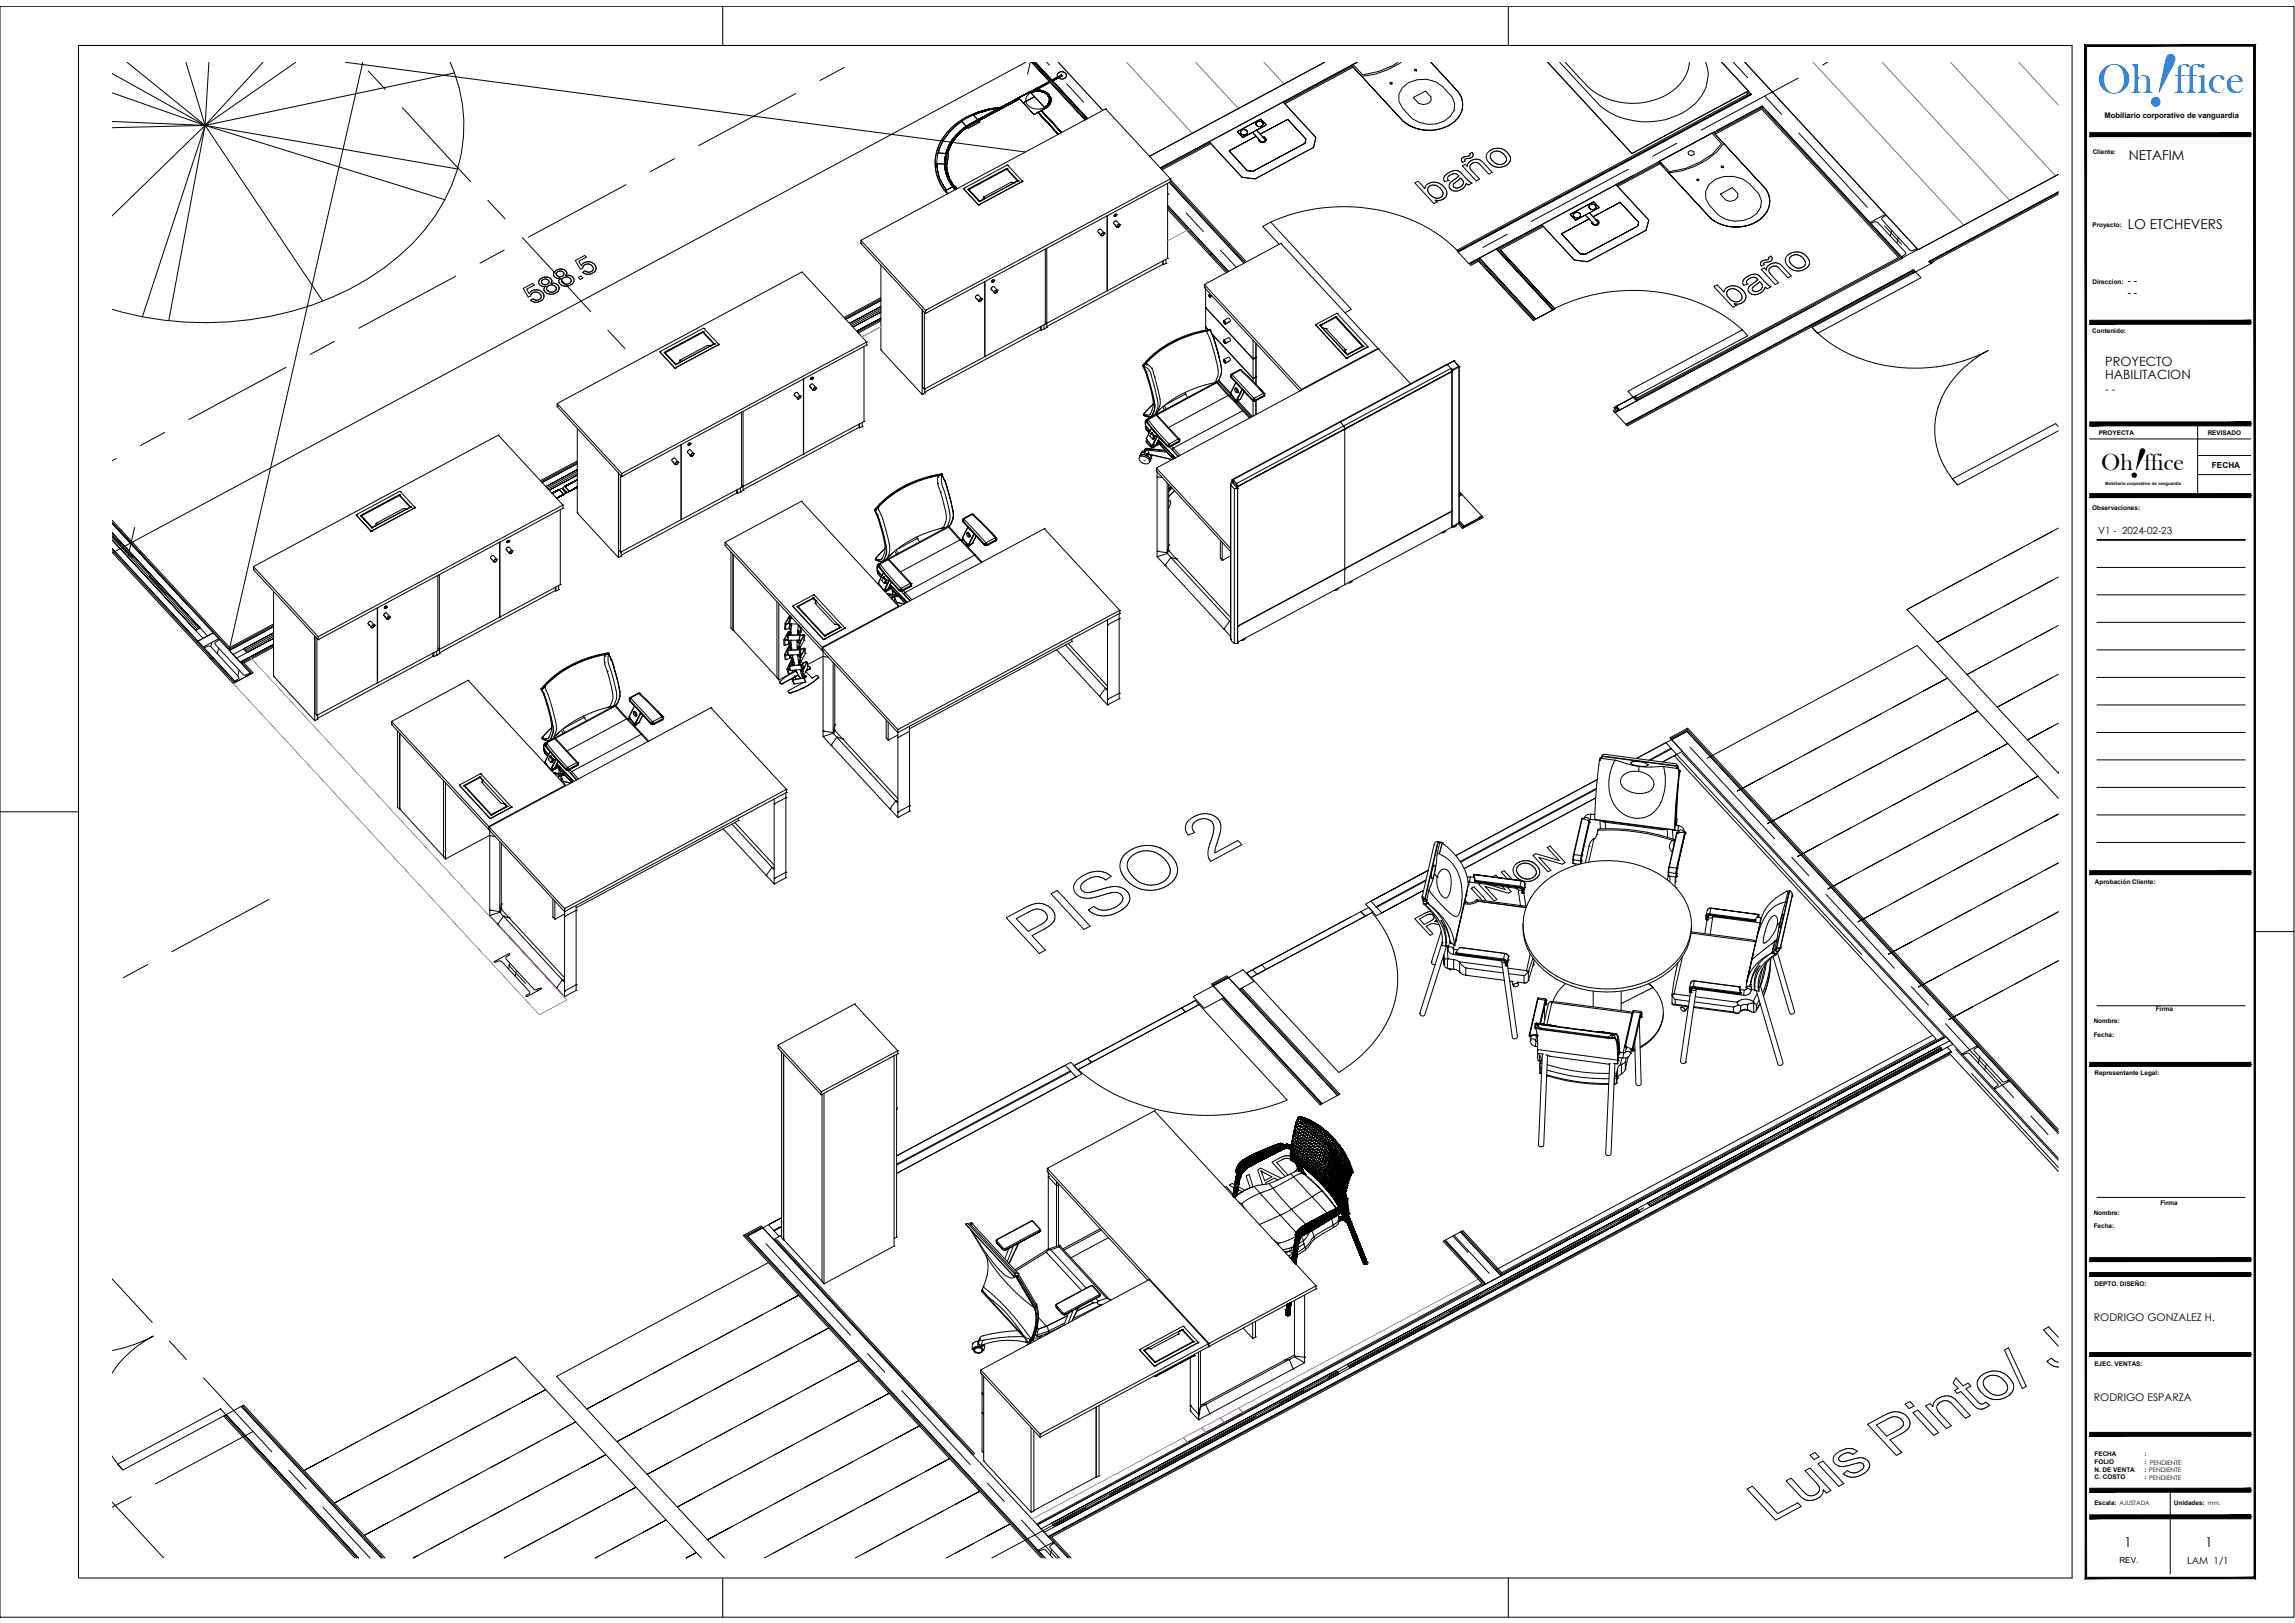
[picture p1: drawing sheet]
<svg xmlns="http://www.w3.org/2000/svg" width="420mm" height="297mm" viewBox="0 0 420 297" stroke-linecap="round" stroke-linejoin="round" font-family="sans-serif">
<defs><g id="words">
<text font-size="14.8" fill="#007fff" x="392.6" y="18.8" transform="rotate(19 392.6 18.8)">!</text>
<text font-size="8.3" x="389.6" y="87" transform="rotate(18 389.6 87)">!</text>
<text font-size="7.7" fill="#007fff" x="383.9" y="17">Oh ffice</text>
<text font-size="4.3" x="384.7" y="86.1">Oh ffice</text>
<g font-size="2.5">
<text x="389.7" y="29.3">NETAFIM</text>
<text x="389.6" y="41.9">LO ETCHEVERS</text>
<text x="388.9" y="283.2">1</text>
<text x="403.7" y="283.1">1</text>
</g>
<g font-size="2.3">
<text x="385.4" y="69.5">HABILITACION</text>
<text x="385.4" y="66.9">PROYECTO</text>
</g>
<text font-size="2" x="385.4" y="71.9">- -</text>
<g font-size="1.9">
<text x="383.3" y="241.7">RODRIGO GONZALEZ H.</text>
<text x="383.3" y="256.4">RODRIGO ESPARZA</text>
</g>
<g font-size="1.8">
<text x="389.6" y="52.1">- -</text>
<text x="389.6" y="54.2">- -</text>
<text x="384.1" y="97.7">V1 - 2024-02-23</text>
<text x="400.4" y="286.3">LAM 1/1</text>
</g>
<g font-size="1.5">
<text x="404.9" y="85.6">FECHA</text>
<text x="388" y="286.1">REV.</text>
</g>
<text font-size="1.4" x="385.3" y="21.7">Mobiliario corporativo de vanguardia</text>
<g font-size="1.2">
<text x="383.1" y="28.1">Cliente:</text>
<text x="383.1" y="41.5">Proyecto:</text>
<text x="383.1" y="51.9">Direccion:</text>
<text x="383.1" y="60.9">Contenido:</text>
<text x="384.2" y="79.5">PROYECTA</text>
<text x="404.2" y="79.5">REVISADO</text>
<text x="383" y="93.3">Observaciones:</text>
<text x="383.5" y="161.8">Aprobación Cliente:</text>
<text x="394.7" y="185.1">Firma</text>
<text x="383.3" y="187.2">Nombre:</text>
<text x="383.3" y="189.8">Fecha:</text>
<text x="383.4" y="196.8">Representante Legal:</text>
<text x="395.5" y="220.5">Firma</text>
<text x="383.3" y="222.3">Nombre:</text>
<text x="383.3" y="224.7">Fecha:</text>
<text x="383.4" y="235.4">DEPTO. DISEÑO:</text>
<text x="383.4" y="249.9">EJEC. VENTAS:</text>
<text x="383.4" y="269.4">N. DE VENTA</text>
<text x="383.5" y="266.6">FECHA</text>
<text x="383.5" y="268">FOLIO</text>
<text x="392.6" y="266.6">:</text>
<text x="392.6" y="268">: PENDIENTE</text>
<text x="392.6" y="269.4">: PENDIENTE</text>
<text x="383.4" y="275.5">Escala: AJUSTADA</text>
<text x="383.5" y="270.8">C. COSTO</text>
<text x="392.6" y="270.8">: PENDIENTE</text>
<text x="398" y="275.5">Unidades: mm.</text>
</g>
<text font-size=".8" x="385.4" y="88.7">Mobiliario corporativo de vanguardia</text>
</g></defs>
<!-- layer: 0 -->
<path d="M342.3 40.7l2.9-1.5 5.9 6.5-2.8 1.5zM37.2 118.4l2.8-1.5 6 6.4-2.9 1.5zM90.4 176l2.8-1.5 6 6.4-2.8 1.5zM359.2 192.9l2.8-1.5 6 6.4-2.9 1.5zM191.3 285.1l-1.3-1.4 2.8-1.5 2.7 2.9" fill="none" stroke="#fff" stroke-width=".36"/>
<path d="M258.1 32.5l15.6-8.3 5.4 5.8-15.5 8.4zM94.7 52.3l12.1-6.5 3.9 4.1-12.2 6.6zM312.9 51.5l15.5-8.4 5.4 5.9-15.5 8.4z" fill="none" stroke="#fff" stroke-width=".18"/>
<g fill="none" stroke="#000" stroke-width=".18">
<path d="M20.5 17l17 6-17-.8M23.3 11.4l14.2 11.6 10.6-11.6M34 11.4l3.5 11.6 21.6 32.1M38.2 11.4l-.7 11.6-17 16.5M54.1 11.4l-16.6 11.6 44 13.6M63.2 11.4l124.5 16.4M66.4 11.4l-24.4 107.4M67.4 13l3.1 3.4M73.7 19.7l12.5 13.6M82.4 11.4a28.3 28.3 0 0 1-2.7 28.1 44.5 44.5 0 0 1-22.6 16.3 60.5 60.5 0 0 1-36.6 .8M83.2 13.3l-45.7 9.7-17-9.6M145.7 17.1l-17.8 9.6"/>
<path d="M154.6 12.3l-4.5 2.4M181 19.9l2.3-.3-2.3 .3M183.4 19.8l3.2-1.7-3.2 1.7M186.6 18.1l-8.5 4.6a8.6 8.6 0 0 0-4.9 6.8 6.8 6.8 0 0 0 1.9 5.1M186.6 18.1l2.7 2.9-2-2.2M186.6 18.1l-7.4 4M187.3 18.8l2.1-1.1-2.1 1.1M187.3 18.8l-.7-.7-7.4 4M187.8 11.4l-167.1 89.7M188.2 17.4a2.47 2.47 0 0 1 3.9 .5 1.76 1.76 0 0 1-1.9 2.1 1.88 1.88 0 0 1-2.3-2.1zM188.6 16.8l-5.3 2.8 5.3-2.8M188.6 11.4l-.5 2.2"/>
<path d="M188.7 17l.8-.3-.8 .3 2.5 2.7 .6-.5-.6 .5 .6-.5 .3-.6-.3 .6 .3-.6-.3 .6 .3-.6v-.7v.7v-.7v.7v-.7l-.4-.5 .4 .5-.9-1 .5 .5-.5-.5 .5 .5-.5-.5-.9-.2a1.62 1.62 0 0 1 1.6 .8 1.62 1.62 0 0 1-.1 1.7l-.6 .5 .6-.5-.6 .5 .2 .1zM188.9 11.4l3.2 3.5-3.2-3.5M189.2 11.4l3.1 3.4M189.5 16.7l-.8 .3 .8-.3M189.5 16.7h.8zM189.5 11.4l3.1 3.3-3.1-3.3M189.6 16.5h.8h-.8M189.6 16.5h.8l.9 .3 .7 .5M189.6 16.5a2.52 2.52 0 0 1 2.8 1.5v.6l-.3 .7-.7 .5M190.4 16.5l.9 .3-.9-.3M191.3 16.8l.7 .5-.7-.5M191.6 11.4l.5 .5"/>
<path d="M192 17.3l.4 .7-.4-.7M192 17.3l.4 .7v.6l-.3 .7M192.1 19.3l-.7 .5 .7-.5M192.1 19.3l-.7 .5M192.4 18v.6l-.3 .7 .3-.7zM192.5 15l6.4 6.8M192.7 14.8l6.4 6.9-6.4-6.9M193.6 13.9v.1M193.6 14.1l-15.7 8.4a9.3 9.3 0 0 0-4.7 5.4 7.1 7.1 0 0 0 1.7 6.8M193.6 13.5l-.1 .1M193.7 13.4h.1M193.7 11.4l8.2 8.8"/>
<path d="M193.9 14.3h.1M193.9 13.3h-.1M194 13.2l-.4 .4v.5l.7-.4-16.4 8.8a9.3 9.3 0 0 0-4.7 5.4 7.1 7.1 0 0 0 1.7 6.8M194.1 13.2h-.1M194.3 13.1l-.3 .1M194.3 13.1h.3M194.3 13.1v.1M194.4 14.4l.1 .1M194.5 13.1h.1M194.5 13.9l-5.8 3.1 5-2.7M194.5 13.9l-.8 .4 .6 .2M194.5 13.9l-.2-.2 .2 .2"/>
<path d="M194.6 13.1l.2 .1M194.6 14.4h.1M194.7 13.2h.1M194.8 13.2l.1 .1M194.9 14.3l-.1 .1M194.9 13.3l.3 .4v.3M194.9 13.3l.3 .3M195.1 14.2l-.1 .1M195.2 14l-.3 .3-.6 .2M195.2 14.1h.1M195.2 13.7l.1 .1M195.3 13.9l-.1 .1"/>
<path d="M195.3 15.3l3.1 3.4M202.4 19.9h.1M242.5 11.4l-32.1 17.2M247.6 12.1l-12.5 6.7M247.7 12.3l-12.5 6.7M248.5 11.4l-13.6 7.3 6 6.5-.4 1.8-10.7 5.8-2.4-.4-6-6.5M248.5 11.4l-36.1 19.3M248.5 11.4l-1.1 .5M254.5 15.1h.4l-.1 .3h-.4zM255.9 11.4l-.9 .6-2.7 1.1-2.8 .6-1.8-1.9M256.5 11.4a15.2 15.2 0 0 1-7.2 2.6l-1.9-2.1 9.5 10.3-7.6-8.2M256.8 16.1a5.4 5.4 0 0 1 7.3-.2l1.8 1.9a3 3 0 0 1-1.5 4.4 5.7 5.7 0 0 1-5.8-.5l-1.8-1.9-.7-1.2v-1.3z"/>
<path d="M258.7 17.9l2.3-1.2 1 1v.7l-.6 .6-.8 .1-.9-.2zM259 12.6l.3 .1v.3l-.3-.1zM262 11.4l4.9 5.3-4.9-5.3M285.5 11.4l6.7 7.2a12.5 12.5 0 0 0 10.6 3.6 11.7 11.7 0 0 0 8.7-4.6 7.4 7.4 0 0 0 1.1-5l-.3-1.2M286.5 11.4l3.9 4.1a12.4 12.4 0 0 0 16.9 .1l1.3-1.7a6 6 0 0 0 .7-2.5M317.3 11.4l2.6 2.8M319.4 11.4l31.8 34.3 25.6-13.8-25.6 13.8zM319.9 16.8l.5 .6M322.4 19.5l25.7 27.8 .2-.1-24.6-26.7M322.8 19.6l-9 4.8M323.1 17.6l3.1 3.4M329.2 14.3l-17.8 9.5"/>
<path d="M334.6 11.4l-.9 .5M20.5 23.4l17-.4-6.6 35.7M83.8 30.9l-46.3-7.9-11.4 35M89.3 36.7l3.2 3.4M114.6 33.8l-17.8 9.6M123.5 29l-4.5 2.4M171.6 30.7l-.1-.7 .1 .7M171.8 28l.2-.8-.2 .8 1.4 .1-1.5-.1-.2 1.9 1.5 .1h-1.5M171.9 32.5l-.3-1.8 .3 1.8M172.8 34.1l-.9-1.6 .9 1.6M173 29l.1 2.1zM173 29l.1-.7-.1 .7"/>
<path d="M173.1 28.3l.2-.7-.2 .7M173.2 27.9l-.2 1.7 .1 1.6-.1-1.6zM173.2 27.9l.7-1.6-.7 1.6M173.2 31.8l-.1-.7 .1 .7M173.3 34.8l-.5-.7 .5 .7M173.3 34.8l1.1-.6-1.3 .7 .5 .5M173.3 28.1h.4l-.3 2h-.3zM173.3 27.6l.3-.6-.3 .6M173.5 32.5l-.3-.7 .3 .7M173.5 32.8l-.4-1.6 .4 1.6M173.6 27l.3-.7-.3 .7M173.8 33.2l-.3-.7 .3 .7"/>
<path d="M173.9 26.3l1-1.4-1 1.4M173.9 24.1l-1.2 1.5-.7 1.6 .7-1.6zM173.9 24.1l1.4-1.4 .8-.5-.8 .5zM173.9 26.3l.4-.6-.4 .6M174.2 33.8l-.4-.6 .4 .6M174.3 25.7l.5-.6-.5 .6M174.5 34.3l-1-1.5 1 1.5M174.6 34.4l-.4-.6 .4 .6M174.8 25.1l.5-.6-.5 .6M174.9 34.7l-.3-.3 .3 .3M174.9 34.7l-.4-.4 .4 .4M174.9 24.9l1.4-1.4-1.4 1.4"/>
<path d="M175.3 24.5l.6-.6-.6 .6M175.9 23.9l.6-.5-.6 .5M176.3 23.5l1.6-1-1.6 1M176.4 34.6l2.7 2.9M176.4 34.5v.1M176.4 34.6h.1M176.5 34.5l2.6 2.9M176.5 34.5h.1M176.5 23.4l.7-.4-.7 .4M176.9 21.4l2-.9-2 .9M176.9 21.4a9.8 9.8 0 0 0-5.7 8.7 8.7 8.7 0 0 0 2.3 5.4M176.9 21.4a9.6 9.6 0 0 0-5.7 9.2 8.6 8.6 0 0 0 2.2 4.9"/>
<path d="M177 23.2l2.2-1.1 .2 .2-2.2 1.2zM177.2 23l.7-.5-.7 .5M177.2 34.6h.1M177.2 34.7l2.1 2.2zM177.4 34.7h.1M177.4 34.7l1.9 2.1M177.9 22.5l10.7-5.7zM177.9 22.5a8.1 8.1 0 0 0-4.7 9.3l.6 1.4 1.1 1.5M178.2 21.1l.8-.4-.8 .4 .8 .8-.8-.9-2.2 1.2 .9 .9-.8-.9M178.9 20.5l2.1-.6-2.1 .6M179 20.7l2.2-.6 1.6-.2-1.6 .2zM179.1 37.4h.1"/>
<path d="M179.1 37.5h.1M179.1 37.4v.1M179.2 22.1l.2 .2-2.2 1.2-.1-.2a8.3 8.3 0 0 0-3.7 4.8h.3l-.3 2h-.1l.1 1 .4 1.6 .8 1.4 .2-.1 .5 .5-.5-.5-.2 .1 .4 .5M179.2 37.5h.1M179.3 36.9h.1M179.3 36.8h.1M179.4 36.8h.1M179.8 36.6h.1M180 36.5h.1M180 36.1h.1M180.1 36.1h.1M184.3 31l-6.9 3.7"/>
<path d="M184.3 30.9l2 2.2M184.3 31h.1M184.3 31l1.9 2.1M184.3 30.8l-7.1 3.9M184.3 30.8h.1M184.3 30.9l-7.1 3.8M184.3 30.2l.2 .1 2.6 2.8M184.3 30.2h.1M184.3 30.2l-7.8 4.3M184.5 30.3h.1M185.1 33.4l-5 2.7-.1 .4-.7 .3M185.1 33.4h.1"/>
<path d="M185.7 33.5l-6.4 3.4M185.7 33.5l-5.7 3M185.7 33.5h.1M185.8 33.3h.1M186.2 33.1v.1a1.11 1.11 0 0 1-1.1 .2M186.2 33.2h.1M186.2 33.1h.1M186.2 33.1v.1M186.3 33.1h.1M186.4 33l-.7 .5M186.4 33.1h.1M186.4 33h.1"/>
<path d="M186.4 33v.1M187.1 33.2l-8 4.2M187.1 33.3l-8 4.2M187.1 33.3h.1M187.1 33.2v.1M187.1 33.1v.1M187.1 33.1h.1M187.2 33.2l-.1 .1M190 20.6l3.8 4-3.8-4M190 20.6l-.7 .4 2.1-1.2-.8 .4 3.8 4.1M190 20.6l3.8 4M190.6 20.3l-.5 .2"/>
<path d="M194.4 24.3l-3.8-4.1 3.8 4.1M198.6 22l-6.3-6.9 6.3 6.9M199.1 21.7l-6.4-6.9 6.4 6.9M202.7 39.5v13.7l-11.1 6v-13.8M202.7 39.5v13.7M204 39.4l.1-.1-.1 .3zM204.1 39.3l.1-.1-.2 .4zM204.1 39.6h.1M204.2 39.5h.1M204.2 39.4h.1M204.2 39.4v.1M204.2 39.2l.2 .1"/>
<path d="M204.2 39.3h.2l-.1 .2 .1-.2zM204.2 39.5h.1h-.1M204.2 39.3h-.1M204.2 39.3v.1M204.2 39.3h.1M204.3 39.2h.1M204.4 39.3h.1M204.4 39.2h.1M204.4 39.3l-.2 .3h-.2M213.8 38.3l10.7 11.6M213.8 38l10.9 11.8M213.8 33.6v13.7l-11.1 5.9"/>
<path d="M213.8 35.3l.2 .3M214.1 33.4l13.7 14.8M214.3 32.9l10.9 11.8-.5 .2M214.3 32.7v.6l-44.9 24.1M214.3 32.7h.1M214.3 33.3h.1M214.3 33.2l13.7 14.9M217.2 39l3.1 3.4M221.4 25.9l13.5-7.2 6 6.5-.4 1.8-10.7 5.8-2.4-.4zM221.5 26.1l-8.9 4.8M221.7 26.3l-9 4.8M225 27.6l5-2.7-5 2.7 3.3 3.6 1.1 .2-1.1-.2z"/>
<path d="M226.5 24.1l4.3-2.3-4.3 2.3 1 1.1 4.3-2.3-1-1.1 1 1.1-1.8 .9 1.8 1.9-.8 .4-1.7-1.9-1.8 1zM227.1 24v.3zM227.1 24.3l.1 .2zM227.2 23.9l-.1 .1 .1-.1M227.2 24.5l.1 .1-.1-.1M227.3 24.6l.2 .1-.2-.1M227.4 23.8l-.2 .1 .2-.1M227.5 24.7h.1h-.1M227.5 23.7l-.1 .1 .1-.1M227.6 24.7h.2h-.2M227.7 23.7h-.2h.2M227.8 24.7h.2h-.2"/>
<path d="M227.9 23.7h-.2h.2M228 24.7l.1-.1-.1 .1M228 23.8l-.1-.1 .1 .1M228.1 24.6l.2-.1-.2 .1M228.2 23.8h-.2h.2M228.3 23.9l-.1-.1 .1 .1M228.3 24.5v-.1v.1M228.3 24.4l.1-.1-.1 .1M228.4 24l-.1-.1 .1 .1M228.4 24v.3zM229.3 24.2l.7-.4 1.8 1.9-.8 .4zM229.4 31.4l9.5-5.2-9.5 5.2"/>
<path d="M230 22.8v.2v-.2M230 22.5l-.1 .1 .1 .2-.1-.2zM230 23h.2h-.2M230.1 22.3l-.1 .2 .1-.2M230.1 22.3l.2-.1zM230.2 23l.1 .2-.1-.2M230.3 23.2h.1h-.1M230.4 25.4l.1 .2zM230.4 23.2l.3-.1-.3 .1M230.5 25.6v.2v-.2M230.5 25.8h.1M230.5 22.2h-.2h.2"/>
<path d="M230.5 25.8l.2 .1zM230.7 25.9l.1 .1-.1-.1M230.7 23.1h.1h-.1M230.7 24.5l5.1-2.6-5.1 2.6M230.7 22.2h-.2h.2M230.8 26l.2 .1-.2-.1M230.8 23.1h.1M230.9 22.3l-.2-.1 .2 .1M230.9 23.1l.2-.1-.2 .1M231 22.3h.1M231 26.1l.2-.1-.2 .1M231.1 23l.1-.1-.1 .1"/>
<path d="M231.1 22.4l-.1-.1 .1 .1M231.2 22.9l.1-.2-.1 .2M231.2 25l.2 .1zM231.2 22.5l-.1-.1 .1 .1M231.2 22.5l.1 .2zM231.2 26h.1M231.3 26h.2h-.2M231.4 25.1l.1 .1zM231.5 26l.1-.1-.1 .1M231.6 25.3h.1M231.6 25.9l.1-.1-.1 .1M231.6 25.3l.2 .2z"/>
<path d="M231.7 25.8h.1M231.8 25.5l-.1 .3zM235.8 21.9l3.3 3.5-3.3-3.5M239.1 25.4l-.2 .8 .2-.8M256.9 22.2a7.3 7.3 0 0 0 10.3-1 3.9 3.9 0 0 0-.3-4.5 4 4 0 0 1-1.5 6.2 7.6 7.6 0 0 1-8.5-.7zM261.5 34.3a1.68 1.68 0 0 1 2.7 1.2 1.3 1.3 0 0 1-1.2 .8 1.3 1.3 0 0 1-1.2-.7l-.2-.2a.9 .9 0 0 1-.1-1.1zM261.5 33.6h.1M263.1 37h.1M264.1 36.5a1.28 1.28 0 0 0 .3-2.2 2.17 2.17 0 0 0-3.4-.2l-.1 .4-1.3-1.3-.6 .3 3.5 3.8 .6-.3M264.1 36.5l-.6 .2-.7-.1 .3 .4M264.1 36.5h.1M265.1 33h.1"/>
<path d="M266.2 33.6l1.2-1a.95 .95 0 0 1 .5 1 .95 .95 0 0 1-.9 .8 .57 .57 0 0 1-.7 0 .57 .57 0 0 1-.1-.8zM266.8 31.2a2.46 2.46 0 0 0-2.5 1.5l.2 .6 .6-.3M266.8 31.2l.5 .3 1.5 1.6 .7 .4-.6 .4-.5-.3-.3 .5a1.87 1.87 0 0 1-2.6 .5 .93 .93 0 0 1 .5-1.5l1-.8a.88 .88 0 0 0-1.4-.3l-.3 .2a.59 .59 0 0 0-.2 .8M266.8 31.2h.1M267.7 30.4l.6-.3 .3 .4a1.67 1.67 0 0 1 1.3-1.3 1.67 1.67 0 0 1 1.7 .7l1.6 1.6-.6 .4-1.6-1.7a1.02 1.02 0 0 0-1.2-.4 1.02 1.02 0 0 0-.7 1l1.8 2-.6 .3zM267.7 28.9l1.2-.4 .2-.1-.1-.3 .5-.2a.67 .67 0 0 1 .1 .8 .67 .67 0 0 1-.8 .3l-.6 .1-.1 .2 .1 .2-.4 .2a.57 .57 0 0 1-.1-.8zM268.2 29.5h.1M272.5 27.8l.8-.5 .8-.2a2.55 2.55 0 0 1 2.3 1.4l.1 .6a2.17 2.17 0 0 1-3.2 1.2 1.71 1.71 0 0 1-1-2.3zM272.9 28.2a1.65 1.65 0 0 1 1.9-.4 1.65 1.65 0 0 1 .9 1.7 1.62 1.62 0 0 1-1.8 .4 1.62 1.62 0 0 1-1-1.6zM287.5 39.2l4.3-2.3-4.3 2.3 1 1.1 4.3-2.3-1-1.1 1 1.1-1.8 1 1.7 1.8-.7 .4-1.8-1.8-1.7 .9zM288.1 39.3v.3zM288.1 39.2l.1-.1z"/>
<path d="M288.1 39.6v.1v-.1M288.1 39.7h.2h-.2M288.3 39.7l.1 .1-.1-.1M288.3 39l-.1 .1 .1-.1M288.4 39.8l.2 .1-.2-.1M288.5 38.9l-.2 .1 .2-.1M288.5 38.9l.3-.1zM288.6 39.9h.2h-.2M288.8 39.9h.1h-.1M288.9 39.9l.2-.1-.2 .1M289 38.9l-.2-.1 .2 .1M289.1 39.8l.1-.1-.1 .1"/>
<path d="M289.2 39l-.2-.1 .2 .1M289.2 39.1v-.1v.1M289.2 39.7l.1-.1-.1 .1M289.3 39.6l.1-.1-.1 .1M289.3 39.2h.1M289.3 39.2l.1 .3zM290.2 39.4l.8-.4 1.7 1.8-.7 .4zM290.9 38l.1 .2-.1-.2M291 37.6l-.1 .4zM291 38.2h.1M291 37.6h.1M291.1 38.2l.2 .1-.2-.1"/>
<path d="M291.1 37.4l-.1 .2 .1-.2M291.3 38.3l.1 .1-.1-.1M291.3 37.4h-.2h.2M291.4 38.4l.2-.1-.2 .1M291.5 37.3l-.2 .1 .2-.1M291.5 37.3l.3 .1zM291.6 38.3l.2 .1-.2-.1M291.7 39.7l4.9-2.7-4.9 2.7M291.8 38.4l.1-.1-.1 .1M291.9 38.3l.2-.1-.2 .1M292 37.5l-.2-.1 .2 .1M292.1 37.6l-.1-.1 .1 .1"/>
<path d="M292.1 38.2l.1-.1-.1 .1M292.1 37.6v.2zM292.1 37.8l.1 .3zM296.6 37l3.4 3.7-3.4-3.7M298.1 31l-17.7 9.5M299 32.1l-3.2 1.7 6.1 6.5-.6 1.8-10.7 5.8-2.4-.3-6-6.5-8.3 4.5 .2-.1 10.3 11.1M303.6 29.6l10.1-5.4 9.5 10.3-7.6-8.2a13.5 13.5 0 0 1-10.1 5.4l7.6 8.2zM303.8 29.8l-7.8 4.2M303.9 30l-7.7 4.1M307 26.2l-4.4 2.4M309 27.8l.6-.3 .5 .3 .1 .4-.5 .3-.6-.2zM310.6 32.8h.4v.3l-.4-.1z"/>
<path d="M312.9 33.8a5.3 5.3 0 0 1 7.4-.2l1.7 1.9a2.98 2.98 0 0 1-1.4 4.3 5.6 5.6 0 0 1-5.9-.3l-1.8-2-.6-1.1v-1.4zM313.1 39.9l.9 .7zM313.4 24.4l1.8 1.9-1.7 1.9-2.3 1.5-2.6 1.1-3 .6-1.8-1.9M314 24.6l8.5-4.6 25.1 27.1-47.9 25.7-.3-.3-.4 .2 .2-.1 .6 .7-.1 .1 32.7-17.6M315 35.5l2.2-1.2 1 1.1-.1 .7-.5 .5-.9 .3-.8-.3zM315.2 30.4h.3v.3l-.4-.1zM315.6 26.3l-1.9-2.1-10.1 5.4 1.9 2.1M323.2 34.5l.3 .4-.3-.4M323.5 34.9l.2 .5-.2-.5M323.7 38.3l-.5 .9-.8 .8 .7-.8zM323.7 35.4l.2 .5-.2-.5M323.8 37.9l-.1 .4 .1-.4"/>
<path d="M323.9 35.9l.1 .5-.1-.5M324 37.4l-.2 .5 .2-.5M324 36.4v1zM329.3 24.3l12.6 13.7M376.8 35.5l-23 12.4 .1 .2-.2 .1-.4-.4-.2 .1 23.7-12.8-23.7 12.8 .4 .3-2.8 1.6-.4-.4M376.8 35.3l-23.5 12.7M83.4 50.6l-17.7 9.5M92.3 45.8l-4.4 2.4M95.6 43.5l12.5 13.5M97.2 55h.1M98.1 54.9l-.5-.2-.4 .3M98.1 54.9h.1"/>
<path d="M98.1 54.9a.77 .77 0 0 0 1-.7 .77 .77 0 0 0-1-.8h-.1a.84 .84 0 0 0-.8 .8l-.5 .2-.9-1.6 1.7-.9 .3 .3-1.4 .7 .5 .8a1.45 1.45 0 0 1 1.5-.6 1.09 1.09 0 0 1 1.1 .6 1.09 1.09 0 0 1-.4 1.3 1.63 1.63 0 0 1-1.4 .3l-.5-.3M99.3 52.4a.8 .8 0 0 1-.7-.9 .8 .8 0 0 1 .8-.7 1.16 1.16 0 0 1 1.6 .5l-.2 .6a1.01 1.01 0 0 1 1.2 .1 1.01 1.01 0 0 1 .2 1.2l-.6 .5-.9 .2a.91 .91 0 0 1-.9-.5 .91 .91 0 0 1 0-1M99.3 52.4h.1M99.3 51.3a.68 .68 0 0 1 .8-.2 .68 .68 0 0 1 .4 .7 .67 .67 0 0 1-.8 .3 .67 .67 0 0 1-.5-.7zM99.3 52.4h.5M99.7 52.1h.1M99.8 52.4h.1M100.2 53.2h.1M100.3 52.4a.88 .88 0 0 1 1-.2 .88 .88 0 0 1 .5 .8 1.01 1.01 0 0 1-1.3 .4l-.4-.5zM100.5 51.7h.1M101 51.4h.1M101.9 49.9a.7 .7 0 0 1 .8-.3 .7 .7 0 0 1 .5 .7 .67 .67 0 0 1-.8 .4 .67 .67 0 0 1-.5-.8z"/>
<path d="M102.4 50.6h.1M102.6 50.9h.1M102.8 49.2a1.12 1.12 0 0 0-1.4 1.2l.2 .3a1.02 1.02 0 0 0 1 .2M102.8 49.2a.74 .74 0 0 1 .8 .4 .74 .74 0 0 1-.1 .8h.6l.5 .2a.9 .9 0 0 1 .5 .9 .9 .9 0 0 1-.7 .7l-.4 .1a1.23 1.23 0 0 1-1.7-1l.3-.4M102.8 49.2h.1M102.9 51.1a.87 .87 0 0 1 1-.5 .87 .87 0 0 1 .6 1 1.03 1.03 0 0 1-1.5 .2l-.2-.4zM103 51.7h.1M103.2 50.8h.1M103.3 50.2h.1M103.7 50h.1M105.3 47.7l1.8-1 .3 .4-1.4 .7 .4 .8a1.47 1.47 0 0 1 1.6-.7 1.47 1.47 0 0 1 1.1 1.3 1.26 1.26 0 0 1-1 1h-.8l-.6-.4 .4-.2a.84 .84 0 0 0 1 .2 .84 .84 0 0 0 .5-.8 1 1 0 0 0-1-.7 1 1 0 0 0-.9 .8l-.5 .1zM105.9 50.8l.5-.3 .3 .4-.5 .2z"/>
<path d="M106.7 49.8h.1M107.7 49.8h.1M146.8 49.8h.1M157.6 44l11.8 12.8v.6l-11.8-12.9zM157.6 44l44.8-24.1 11.9 12.8-44.9 24.1M157.6 44.5h.1M161.3 58.2l-4.5 2.4 4.5-2.4M161.3 57.1l-5.2 2.8 5.2-2.8M161.3 56.1l-5.8 3.1 5.8-3.1M161.3 48.5v15.5l7.5 8.2v-15.5M161.3 54.5l-6.8 3.6M161.3 58.5l-4.3 2.3"/>
<path d="M161.3 58.7l-4.2 2.2M161.3 55l-6.5 3.4M161.3 54.7l-6.6 3.6M161.3 56.4l-5.6 3M161.3 56.8l-5.4 2.8M168.9 56.7v14.1l.3 .4v-14.1M169.4 56.8h.1M169.4 57.4h.1M178.8 54.7h.1M179.2 55.2h.1M179.2 54.9v.3M179.3 55.2l.2-.1-.2 .1"/>
<path d="M179.5 54.7h.2l-.6-.7a.42 .42 0 0 0-.5 .3 .42 .42 0 0 0 .3 .5l.3 .4v-.3M179.5 55.1l.1-.1-.1 .1M179.5 54.7l-.3 .2M179.7 54.7l-.1 .3 .1-.3h-.2M179.7 54.7h.1M179.7 54.8h.1M180.3 51.5v13.8l-11.1 5.9M180.3 51.5v13.7M181.4 52.9h.1M181.6 53.1l.1 .1M181.6 51.6h.1M181.7 51.3l-.1 .3z"/>
<path d="M181.7 51.4v.2M181.7 51.4h.1M181.7 51.5h.1M181.8 51.5h.1M181.8 51.5h-.1M181.8 51.4h.1M181.8 51.3h.2l-.1 .2M181.8 51.3l-.2 .3M181.8 51.4h-.1M181.8 51.3l.1 .1v.1M181.8 51.4v.1M181.9 51.2l.1 .1"/>
<path d="M181.9 51.2l-.2 .1M181.9 51.2l-.2 .2M181.9 51.5l-.2 .1M181.9 51.4h.1M182 51.3l-.2 .3h-.2M182 51.3h.1M182 53.5h.1M182.1 53.5h.1M182.1 53.6h.1M182.3 53.2l-.2 .3 .2 .1h-.2M182.3 53.6l.2-.1-.2 .1M182.3 53.1l-.3 .4"/>
<path d="M182.5 53.1h.1l-.6-.6a.38 .38 0 0 0-.5 .2 .38 .38 0 0 0 .2 .5l.4 .4-.1-.1M182.5 53.1l.1 .1-.1 .3 .1-.4M182.5 53.1h-.2M182.6 53.1h.1M190.5 59.8v.6l-21.2 11.4M190.6 59.7v.8l-.1-.2M191.1 59.4v.8l-.5 .3M191.4 45.6v13.7l-11.1 5.9M191.4 59.3h.1M191.4 58.9l.2 .3v.7l-.5 .3M191.6 59.9h.1M201.2 42.6v.1"/>
<path d="M201.2 42.7h.1M201.6 43.1h.1M201.7 42.8l-.1 .2 .1 .1h-.1M201.7 43.1h.2h-.2M201.9 42.6h.2l-.6-.6a.38 .38 0 0 0-.5 .2 .38 .38 0 0 0 .2 .5l.4 .4 .1-.4M201.9 43.1l.1-.1-.1 .1M201.9 42.6l-.2 .2M202.1 42.6l-.1 .4 .1-.4-.2 .1M202.1 42.6h.1M202.2 42.7h.1M202.7 53.2h.1M203.8 40.8h.1"/>
<path d="M204 41.1h.1M204.1 41.1h.1M204.4 41.5h.1M204.5 41.6h.1M204.6 41.2l-.1 .3 .1 .1h-.1M204.6 41.6h.1h-.1M204.6 41.2l-.2 .3M204.7 41.6l.2-.1-.2 .1M204.9 41l.1 .1-.6-.7a.42 .42 0 0 0-.6 .3 .42 .42 0 0 0 .4 .5l.3 .4-.1-.1M204.9 41.1l-.3 .1M204.9 41.1h.1M204.9 41l-.3 .2"/>
<path d="M205 41.1h.1M205 41.1l-.1 .4zM212.9 47.8v.6l-21.3 11.4M212.9 48.4h.1M213 47.7v.8l-.1-.1M213.5 47.4v.8l-.5 .3M213.5 48.2h.1M213.8 47.3h.1M220.5 52.1l14-7.6 17.8 19.3-14 7.5zM220.5 52.1v.5l17.5 19M220.5 52.1h.1M220.5 52.6h.1"/>
<path d="M220.7 59.9h.1M220.7 59.9l.4 .4M220.7 59.9v.5M220.7 56.3l8.7 9.4v3.5M220.7 56.3h.1M220.7 59.8h.1M220.7 52.9v3.4l8.7 9.4v-3.4M220.7 59.8l.5 .5M220.7 56.3v3.5M221.3 54h.1M221.3 54.1h.1M221.4 54l.3 .3a.24 .24 0 0 1-.3-.1 .24 .24 0 0 1 0-.2l.2 .1-.2-.1"/>
<path d="M221.4 54v.2M221.4 54.2v.1v-.1M221.4 54.3l.1 .1zM221.4 54l.1 .4 .1-.2M221.5 54.2h.1M221.4 54.2h.1M221.4 54.1h.1M221.4 54.2l.1 .1M221.4 54.1l.1 .1M221.5 46.7l.4-.3-8.1-8.8 11.1 12.1M221.5 54.2v.1M221.5 54.1h.1"/>
<path d="M221.5 54.3h.1M221.5 54.1v.1M221.6 54.2v-.1v.1M221.6 54.2v.2M223.4 45.8l2.9 3.1M224 58.8h.1M224 58.8v.1M224 58.7h.1M224 58.9l.1 .2-.1-.2M224 58.7l1-.5 .3 .5-.3 .3M224 58.7v.1M224 58.7l.2 .1"/>
<path d="M224 58.7h.2M224.2 59.2l-.1-.1 .1 .1M224.2 58.8l.2 .5M224.2 58.7l.2 .6M224.2 59.2l.2 .1M224.2 59.2l.1 .1M224.9 59h.1l-.6 .3M225.2 44.7l3 3.2M232.6 40.6a32.3 32.3 0 0 1 30.9 2.4l1.8 1.5 1.7 1.6M234.2 44.7l-3-3.2 1.4-.9 14.8 16-1.2 .6M234.5 44.5h.1M240.9 59.5l5.5 6"/>
<path d="M240.9 59.5h.1M240.9 59.4v.1M240.9 59.4h.1M241.6 59.5l4.5 4.9M241.6 59.5l3-1.5 5 5.4M241.6 59.5h.1M241.7 59.5v.1M241.7 59.5h.1M241.8 59.6h.1M241.8 59.7h.1M241.8 59.6v.1a1.07 1.07 0 0 0 .9 .4l.1 .1M242.1 60h.1"/>
<path d="M244.5 58.1h.1M244.5 58.1l4.9 5.3M244.6 58h.1M244.6 58.1l-2.8 1.5M244.6 58l5 5.4M244.6 57.9v.1M244.7 57.4h.1M244.7 57.4l-3.8 2M244.8 57.4h.1M244.8 57.4l5.6 6M266.7 45.8l53.3-28.6-.4-.3-20.8 11.2-15.5-16.7 15.5 16.7 21.3-11.5-4.9-5.2 5.5 5.9-53.8 28.8 2 2.2M266.8 46l53.7-28.8 .2 .1-53.8 28.8"/>
<path d="M268.9 48.3l53.7-28.9 25.7 27.8-52.6 28.3 1.9 2.2 52.7-28.3M268.9 48.3l1.9-1.1-.2 .2 10.3 11.1M269.2 48.6l1.5-.8 10 10.8 .2-.1M270.7 47.8l10 10.8 .5-.2-.3 .1M270.8 47.2l10.4 11.2-10.4-11.2M271 47.4l-1.9 1M273.9 45.6l10.4 11.1-10.4-11.1M273.9 45.6l-3.1 1.6M275.9 42.9l-4.4 2.4M282.2 41.1l13.6-7.3 6.1 6.5-.6 1.8-10.7 5.8-2.4-.3zM282.4 41.3l-8.3 4.4M282.6 41.5l-8 4.2 10 10.8-10-10.8"/>
<path d="M284.2 56.7a32.3 32.3 0 0 1 32 1.5l2.8 2.2-21 11.2 1 1.1 21-11.2-1-1.1M284.3 56.7l-3.1 1.7 3.1-1.7M284.3 56.7l.3-.2zM285.9 42.8l5-2.7-5 2.7 3.4 3.6 .9 .1-.9-.1zM290.2 46.5l9.6-5.1-9.6 5.1M291.4 40.6l.1 .4zM291.5 41l.2 .1zM291.7 41.1h.1h-.1M291.8 41.1l.2 .1-.2-.1M292 41.2h.1h-.1M292.1 41.2h.2h-.2M292.2 40.2l.1 .1z"/>
<path d="M292.3 41.2l.1-.1-.1 .1M292.3 40.3h.2zM292.4 41.1l.2-.1-.2 .1M292.6 40.5l-.1-.2 .1 .2M292.6 41v-.1v.1M292.6 40.9l.1-.1-.1 .1M292.7 40.6l-.1-.1 .1 .1M292.7 40.6v.2zM292.7 40.8v-.2v.2M300 40.7l-.2 .7 .2-.7M313.8 52.4l.6-.3 1.2 1.4a1.8 1.8 0 0 1 2.9-.9l.5 .5a1.43 1.43 0 0 1 .6 1.6 1.43 1.43 0 0 1-1.5 1l-.6-.1 .3 .3-.5 .3zM314 40.6l1.2 .5z"/>
<path d="M315.2 41.1l1.2 .3zM316.3 53.1a1.68 1.68 0 0 1 2.6 1.5 1.25 1.25 0 0 1-2 .3l-.4-.4a.91 .91 0 0 1-.2-1.4zM316.4 41.4l1.9 .1zM317.8 55.9h.1M318.3 41.5l1.9-.3 1.2-.5-1.1 .5zM319.3 51.1a2.15 2.15 0 0 1 2.8-.6l1.5 1.5 .7 .5-.7 .3-.4-.2a1.87 1.87 0 0 1-3 .8 1.2 1.2 0 0 1 .8-1.6l.8-.6a1.17 1.17 0 0 0-2 .2l.1 .6-.7 .2-.2-.6zM319.9 52h.1M320.9 52.6l1.3-1.1a1.01 1.01 0 0 1 .1 1.6 1.01 1.01 0 0 1-1.5-.1zM321.4 40.7l1-.7zM322.5 49.3l.5-.3 .4 .4a1.67 1.67 0 0 1 1.3-1.3 1.67 1.67 0 0 1 1.7 .7l1.5 1.7-.6 .3-1.8-1.9a1.05 1.05 0 0 0-1.5 .2 .77 .77 0 0 0 .2 1.2l1.4 1.5-.6 .3zM323.8 47.1l.4-.2a.67 .67 0 0 1 .1 .8 .67 .67 0 0 1-.7 .3l-.6 .1-.1 .1 .1 .3-.5 .2a.63 .63 0 0 1-.1-.7 .63 .63 0 0 1 .6-.4l.7-.1 .2-.2-.1-.2M324.2 50.2v.1"/>
<path d="M327.2 46.8a2.45 2.45 0 0 1 3.1-.3 1.56 1.56 0 0 1 .7 2.3 2.43 2.43 0 0 1-4.1-.9v-.6zM327.8 47l.2-.1a1.5 1.5 0 0 1 1.5-.1 1.27 1.27 0 0 1 .8 1.9 1.67 1.67 0 0 1-1.8 .1 1.67 1.67 0 0 1-.9-1.6zM331.7 59.9l19-10.1 1 1-19 10.2zM331.7 59.9a25.6 25.6 0 0 0 18.9 7.5 28.3 28.3 0 0 0 13.4-3.3 17.7 17.7 0 0 0-9.6 12.4 14.6 14.6 0 0 0 4 12.3M342.3 40.7l2.9-1.5v.3l-.6 .4v.3l5.1 5.6 .2 .1 .9-.3 .3 .1-2.8 1.5-.1-.2 .7-.6-.1-.2-5.1-5.5-.4-.1-.7 .3zM345 41.3l3.1 3.4M346.3 42.1l-.2 1.1M347.5 43.4l-.2 1.1M348.2 47.1l-48.7 26.1M350.3 49.4l.4 .4-.2 .1-.4-.4 .2-.1-52.7 28.3 .3 .2 52.2-28 .1 .1 .3-.1M350.4 49.5l-52.6 28.3M353.1 47.9l.4 .3h.2"/>
<path d="M30.1 79.1l-4.4 2.4M52.3 67.2l-17.7 9.6M61.2 62.5l-4.4 2.4M91.2 79.6h.1M102 73.9l11.8 12.8v.5l-11.8-12.8zM102 73.9l44.8-24.1 11.9 12.8-44.9 24.1M102 74.4h.1M105.7 78.4v15.5l7.5 8.2v-15.6M111.3 60.4l3.1 3.4M120.8 64.4l2.7 2.9M120.8 64.4h.1M120.8 64.4v.1"/>
<path d="M120.9 64.3l2.6 3M120.9 64.3h.1M121.6 64.5h.1M121.6 64.5l2.1 2.2zM121.8 64.5v.1M121.8 64.6l1.9 2.1M121.8 64.6h.1M123.5 67.3h.1M123.6 67.3h.1M123.7 66.7h.1M123.7 66.6h.1M123.8 66.7h.1"/>
<path d="M124.2 66.4h.1M124.4 66.3v.1M124.4 66.4h.1M124.4 66h.1M124.5 65.9h.1M128.7 60.8l-6.9 3.8M128.7 60.8h.1M128.7 60.8l2 2.2M128.7 60.8l1.9 2.1M128.7 60.7l-7.1 3.8M128.7 60.7h.1M128.7 60.7v.1"/>
<path d="M128.7 60.1h.2l2.6 2.9M128.7 60.1h.1M128.7 60.1l-7.8 4.2M128.9 60.1h.1M129.5 63.2l-5 2.7-.3 .5-.5 .2M129.5 63.2h.1M130 63.3l-6.3 3.4M130 63.3l-5.6 3M130 63.3h.1M130.2 63.2h.1M130.6 63h.1M130.6 62.9v.1a1.07 1.07 0 0 1-1.1 .2"/>
<path d="M130.6 62.9h.1M130.7 63h.1M130.7 62.9l.1 .1M130.8 62.9l-.8 .4M130.8 62.9h.1M131.5 63.1l-8 4.2M131.5 63.1h.1M131.5 63v.1M131.5 63h.1M131.6 63l-.1 .1M131.6 63h.1M135.8 75.4v13.8l-11.1 5.9"/>
<path d="M145.6 72.5l.4 .5v-.2M145.6 72.5l-.2-.2v-.2l.3-.3h.2l.6 .7h-.2l-.3 .3M145.6 72.5h.1M146 73h.1M146 73h.2M146 72.8v.2M146.1 73h.2h-.1M146.3 73l.1-.1-.1 .1M146.5 72.5h-.2l-.3 .3M146.5 72.5h.1M146.5 72.5l-.1 .4zM146.6 72.6h.1"/>
<path d="M147.1 69.4v13.7l-11.1 5.9v-13.7M147.1 69.3v13.7M148.2 70.7l.3 .3M148.2 70.7l.3-.4h.3l.6 .6-.4 .2M148.2 70.7h.1M148.4 69.4h.2M148.4 69.4h.1M148.4 71l.5 .4h-.1M148.5 69.2l-.1 .2M148.5 69.2l.2-.1-.1 .3M148.5 69.2v.2M148.5 69.2v.1"/>
<path d="M148.5 69.3h.1M148.6 69.3h.1M148.6 69.2v.1M148.6 69.2h.1M148.6 69.4h.1M148.6 69.3v.1M148.6 69.1l.2 .1-.2 .2M148.6 69.1h.2M148.6 69.2l-.1 .1M148.8 69.2h.1M148.8 69.1a.3 .3 0 0 0-.4 .3l.2-.3M148.8 69.1l-.2 .3"/>
<path d="M148.8 69.1h.1M148.8 71.4h.1M148.9 71.4h.1M148.9 71.4h.2zM148.9 71.2l-.1 .2M148.9 71.2v.2M149.1 71.4l.2-.1-.2 .1M149.1 71l-.2 .2M149.3 70.9l.1 .1M149.4 70.9h.1M149.4 70.9l-.1 .4zM157.3 77.6v.6l-21.3 11.4"/>
<path d="M157.3 78.2h.1M157.4 77.6v.7l-.1-.1M157.9 77.3v.8l-.5 .2M157.9 78.1h.1M158.2 63.4v13.7l-11.1 6M158.2 77.1h.1M158.7 62.6v.5l-44.9 24.1M158.7 62.6h.1M158.7 63.1h.1M161.3 64h.1M168.8 72.2h.1M169.2 71.2h.1"/>
<path d="M169.3 71.2v.7l-.5 .3M169.3 71.9h.1M180.3 65.3h.1M190.5 60.4h.1M191.1 60.2h.1M209.2 66.9l.1 .1M209.2 66.9a23 23 0 0 1 1.9 6.9M209.2 66.9h.1M209.3 67l.1 .1M209.3 67h.1M209.3 66.9v.1M209.3 67l.7 .4a2.48 2.48 0 0 1 .9 2l.7 2.3a5.5 5.5 0 0 1 .3 3.1l-.4 1"/>
<path d="M209.3 67l.5 1M209.4 75.8v.2M209.4 76h.1M209.4 75.8h.1M209.4 76l1 .3h-.2M209.5 76l.4 .2M209.5 76l1 .4M209.7 78l.1 .6-.1-.6 .8 .9M209.7 77.9h.1M209.7 78h.1M209.8 67.9v.2M209.8 66.4h.1"/>
<path d="M209.8 78h.1M209.8 66.5l-.5 .5M209.8 67.9l.2 1M209.8 66.5h.1M209.8 76.9l-.1 .6 .1 .5-.2-.6zM209.8 78l.7 .9-.7-.8M209.8 77.2h.1M209.8 77.2l.1-.3 .1 .4M209.8 77.2l.5 .5M209.8 66.6l.8 .5a3.2 3.2 0 0 1 .8 1.9l.6 2.2a5.9 5.9 0 0 1 .3 3.1l-.3 1-.3 .3a20.4 20.4 0 0 1 10.8-5.7l.2-.6a2.97 2.97 0 0 0 .2-2.3 22.4 22.4 0 0 0-2-6.3l-.3-.2a19.5 19.5 0 0 0-10.8 5.9v.2l-.5 .4M209.8 66.6h.1M209.8 66.6l.2 .3"/>
<path d="M209.8 68.1l.2 .4a22.8 22.8 0 0 1 1.4 6.3l-.4 1.2-.2 .3M209.8 68.1h.1M209.8 78.6l.6 .6-.6-.6M209.8 78.6h.1M209.9 76.8h.1M209.9 77.2l.1 .1zM209.9 77h.1M210 77.3l2.4 2.9-2.4-2.9M210 77.2l3.7 4.3v.2M210 77.3h.1M210 77.2h.1M210 76.7l-.1 .5"/>
<path d="M210 76.7l.2 .1-.3 .2M210 76.7l1.5-.8 .2 .1-1.5 .8M210.1 68.9l-.1-.2 1 3.5M210.1 69v-.1v.2M210.2 66h.1M210.2 76.8l3.8 4.5-.3 .2M210.2 76.8h.1M210.2 69.3l.1 .3M210.4 76.3h.1M210.5 79.8h.1M210.5 74.5l.6-.5-1.7 1.8zM210.7 75.7l-.3 .2"/>
<path d="M210.7 76.3h.1M210.7 79.3l-.2 .5 .4 .5 .2-.1M210.7 79.3h.1M210.7 76.3h-.1M210.7 76.3l-.2 .1M210.8 76.3l-.3 .1M210.8 76.3h.1M210.8 76.2l-.1 .1M210.8 78.4l-1 1.9M210.8 79.3h-.1l.5 .5M210.8 79.2h.1M210.8 78.4l-.9 1.9"/>
<path d="M210.8 79.2v.1M210.8 67.4h.1M210.8 79.1l.7 .7h-.2l-.5-.7-.1 .2M210.8 79.1h.1M210.8 79.1v.1M210.9 76.1h-.1M210.9 72l.5 2.1-.1 .8-.2 .7M211.1 75.6l-.2 .5zM211.1 73.8v.6l-.3 .9a.87 .87 0 0 1-.5 .7 .87 .87 0 0 1-.9-.2M211.2 79.8h.1M211.2 75.2v.2M211.3 79.8l-.4 .5"/>
<path d="M211.3 79.8l-.3 .5 .2 .1M211.3 79.8h.1M211.4 69h.1M211.4 74.4l-.1 .4M211.5 75.8l-.7 .5M211.5 79.8l-.3 .6zM211.5 79.8h.1M211.5 75.9l.3 .1h-.1M211.7 76l4 4.4-1.7 .9M211.7 76h.1M211.7 75.6l-.2 .2M211.8 75.9l11-5.9h-.2l-12.8 6.9"/>
<path d="M211.8 76l4.1 4.3-.2 .1M212 79.7l-1 2M212.9 74.5l.3 .5M213.1 74.3l.4 .6M216.9 71.8l.1 .3-3.7 2M217 72.1h.1M217 72.1l.4 .7M220.6 60.5a18.9 18.9 0 0 0-11.2 6.3l-.1 .2M220.6 60.5h.1M220.8 60.6h.1M220.8 60.6a19.9 19.9 0 0 0-11 5.9M220.9 60.7h.1"/>
<path d="M221.4 60.3a19.6 19.6 0 0 0-12.2 6.6M221.4 60.3l.1 .1-.6 .3M221.4 60.3h.1M221.5 60.4h.1M221.5 60.4l-.9 .1M221.5 60.4a20.1 20.1 0 0 1 1.7 5M221.5 60.4l.8 1.7 .9 3.3M221.5 60.3l.7 1.7 1 3.4M221.5 60.4l-.7 .2M221.9 61.2h.1M221.9 61.1l7.5 8.1M221.9 61.2l7.5 8.1 .5-.3"/>
<path d="M222.6 70h.3h-.1M222.6 70h.1M222.8 70l2.1 2.4M222.8 70h.1M222.9 70l2.2 2.4M223 69.7l2.3 2.5M223.1 69.6l-.2 .2M223.1 69.6l2.2 2.3M223.2 65.4a6.2 6.2 0 0 1 .3 3.1l-.1 .6a1.2 1.2 0 0 1-1 .9M223.2 69.3l-.1 .3zM223.4 66.3l.2 1.6-.4 1.4M224 65.9h.1"/>
<path d="M224 62.3h.1M224 65.8v.3zM224 65.8h.1M224 65.8l1-.4 .3 .5-.3 .2M224 62.3v.2M224 62.5l.1 .2-.1-.2M224 62.3l1-.5 .3 .5-.3 .2M224 62.3h.2M224.1 66.2l-.1-.1 .1 .1M224.1 66.2l.1 .2-.1-.2M224.1 62.7l.1 .1-.1-.1M224.1 65.8l.1 .1"/>
<path d="M224.2 65.9l.2 .5M224.2 62.3h-.2v.2M224.2 62.3l.2 .6M224.2 65.9l.1 .1M224.3 62.9l-.1-.1 .2 .1M224.4 66.2v.2h-.2h.2M224.9 72.4h.2M224.9 72.4h.1M224.9 66.1l-.5 .3M224.9 62.5h.1l-.6 .4M225.1 72.4l2.6 2.8h-.2M225.1 72.4l.2-.2-.2 .3"/>
<path d="M225.3 72.2v-.1v.3M225.3 72.4h.1M225.3 72h.1M225.3 68.9l.1 .2zM225.3 68.7l.1-.2h.2l-.3 .3M225.3 72l1 1.4M225.3 72.3h.1M225.3 68.8v-.1v.2M225.3 68.8l.1 .2 3.9 4.3-3.9-4.2M225.3 68.8h.1M225.3 72.1h.1M225.4 68.9l3.9 4.3v.1"/>
<path d="M225.4 69h.1M225.4 68.9h.1M225.4 72.2l-.1 .1 .9 .9M225.4 68.5l1.5-.8h.2l-1.5 .8M225.6 68.5l4 4.4-.3 .3M225.6 68.5h.1M226.1 71.1v.5l.4 .2M226.2 73.2l-.2 .1M226.2 73.2h.1M226.2 71l.2 .1M226.2 71.1h-.1l.3 .3 .1 .4h.1M226.3 70l-1 2"/>
<path d="M226.3 70l-1 2 1 1.4 1.1-2.2-1.1 2.2M226.3 73.4l-.1 .1M226.3 73.4h.1M226.4 73.4h.1M226.4 73.4l.7-.3zM226.4 71.1l-.1-.1-.2 .1a.48 .48 0 0 1 .4 .7M226.4 71.1l.1 .2M226.5 71.7h.1M226.5 71.8h.1M226.5 73.5l2.6 2.8M226.5 71.3l.2 .5M226.6 71.3l.1 .5"/>
<path d="M226.6 73.3h.1M226.7 73.3l-.4 .4 .4-.5v.1M226.7 71.8h-.2M226.7 71.8h.1M226.7 73.4l2.6 2.8M226.7 73.3h-.1M226.9 67.7h.3h-.1M227.1 67.7h.1M227.1 67.7l4.2 4.3M227.1 73v.1M227.1 73.1h.1M227.1 73l.7-1.3-.7 1.4"/>
<path d="M227.2 67.7h.1M227.3 67.7l3.2 3.3M227.5 71.3l-1.1 2.1M227.5 75.2l-12.7 6.8-.4-.4M227.5 75.2h.1M227.7 75.2l1.2 1.2M228.7 76.5l-3.8-4.1-11 5.8M229.3 73.3h.1M229.3 73.2h.1M229.3 73.3l.1 .1M229.4 73.2h.4v.2l1.6-.9-1.6 .9M229.4 73.2h.1"/>
<path d="M229.4 69.3h.1M229.4 65.7h.1M229.4 69.2h.1M229.4 69.3v.5M229.4 73.4v2.8M229.4 73.4h.4zM229.6 72.9h.1M229.7 73.2h.1M229.8 73.4h.1M229.8 73.2h.1M229.9 65.4v3.6M229.9 69h.1"/>
<path d="M229.9 65.4h.1M229.9 62.8v2.6l-.5 .3M229.9 69v1.3M229.9 73.3v2.6M229.9 65.4l-.5 .3M229.9 69l-.5 .2M230 62.9v7.4M230 73.3v2.6M231.3 72h.1l-.9-1 1 1M231.3 72h.1M231.4 72.5v-.1l-1.6 .8M231.4 72.4l-.1-.4-1.7 .9 .1 .3"/>
<path d="M231.4 72.5h.1M231.4 72.4h.1M231.4 72.3h.1M231.4 72v.3M231.5 72.4l-.1 .1zM231.5 72h.1M231.5 72.1v.3M238.3 71.3v.1M242.1 60.1l4 4.3M242.1 60.1h.1M242.7 60.1h.1M242.8 60.2h.1"/>
<path d="M242.8 60.2l3.5 3.8M245.2 77.3l-19.7 10.6M245.2 77.3h.1M245.3 77.3h.1M246 78l19.6-10.6 .1 .2 .1 .4-19.6 10.5M246 78h.1M246 78l-.7-.7-19.6 10.5 .7 .7 .2 .5M246.1 64.4h.1M246.1 64.4l.5 .5M246.1 78.5l.1 .1M246.2 64.4h.1M246.2 78.6h.1"/>
<path d="M246.2 78.5l-19.6 10.5-1.1-1.1M246.2 78.5h.1M246.2 64.2h.1M246.3 64v.5M246.3 64h.1M246.3 64.5h.1M246.4 65.5h.2M246.4 65.5h.1M246.6 64.9h.1M246.6 64.8h.1M246.6 65.5h.1M246.7 64.8h.1"/>
<path d="M246.7 64.9h.1M249.4 63.4h.1M249.4 63.4l-2.7 1.4M249.6 63.4l-2.9 1.5M249.6 63.4l-3 1.5M249.6 63.4h.1M250.3 63.5h.1M250.3 63.5l-3.7 2M250.4 63.4l-.1 .1M250.4 63.4h.1M250.4 63.4l-4 2.1M252.3 63.8h.1"/>
<path d="M252.3 63.8v.1M258.2 70.2l-5.9-6.4-40.6 21.9M264.9 66.7l1.3-.7-1.3 .7M264.9 66.7h-.1l-19.6 10.6M264.9 66.7h.1M265.6 67.4l-.7-.7-19.6 10.6M265.6 67.4h.1M265.6 67.5l.1 .2M265.7 68l-19.5 10.6M265.8 68h.1M265.8 68v25.5l-19.6 10.6M265.8 68l-19.6 10.5"/>
<path d="M265.8 67.7l.1 .1M265.8 67.7h.1M265.9 67.8l-.1 28.6M265.9 67.8h.1M266.2 66.1l.8 .9-1.2 .7M266.2 66.1h.1M266.2 66l.9 1.1M266.2 66h.1M267 67h.1M267.1 67v.2l-1.3 .6M267.1 67.2v28.5l-1.2 .7M267.1 67.2h.1"/>
<path d="M267.1 67.1v28.6M267.1 67.1h.1M295.7 74.5l-.2 .1 .3 .3-.5 .3 .2 .1M295.8 74.9l-.3-.3 3.5-1.9-3.1 1.7 .6 .6-.6-.6-.2 .1 .6 .6 .2-.1M296.4 74.9l-.9 .4M296.5 75l-.8 .5-.2-.2M299 72.7l.7 .7-.7-.7M299.2 72.6l.2-.1 .3 .3M299.7 73.4l-3.2 1.6M376.8 78l-.5-.5-18.9 10.2 1 1.1 18.4-9.9M20.5 97.8l15.9 17.2-.3 .2-15.6-16.9M20.5 98.8l15.3 16.6-15.3-16.6"/>
<path d="M20.5 97.5l16.1 17.4-16.1-17.4M20.5 95.2l21.6 23.3 8-4.3M20.5 95.6l21.6 23.4M20.5 98.1l3.7 4M21.3 83.9l-.8 .4M21.6 96.7l4.8 5.2M24.6 96.5l-1.2 5.5M65.2 94.3l2.7 2.9M65.2 94.2v.1M65.2 94.3h.1M65.3 94.2l-.1 .1 2.7 2.8M65.3 94.2h.1"/>
<path d="M66 94.4h.1M66 94.4l2.1 2.2zM66.1 94.4h.1M66.2 94.4l1.9 2.1M66.2 94.4h.1M67.9 97.1h.1M67.9 97.2h.1M67.9 97.1v.1M68 97.2h.1M68.1 96.6h.1M68.1 96.5h.1M68.2 96.5h.1"/>
<path d="M68.6 96.3h.1M68.8 96.2h.1M68.9 95.8h.1M73.1 90.7l-6.9 3.7M73.1 90.7h.1M73.1 90.5l-7.1 3.9M73.1 90.5l2 2.3M73.1 90.5h.1M73.1 90.6h.1M73.1 90.7l1.9 2.1M73.1 90.5v.1M73.1 90.6l-7.1 3.8"/>
<path d="M73.2 89.9l2.7 2.9M73.2 89.9h.1M73.2 89.9l-7.9 4.3M73.3 90h.1M73.9 93.1l-5 2.7-.2 .4-.6 .3M73.9 93.1h.1M74 93.1h.1M74.5 93.2l-5.7 3M74.5 93.2l-6.4 3.4M74.5 93.2h.1M74.6 93.1h.1M75 92.9h.1"/>
<path d="M75 92.8v.1a1.11 1.11 0 0 1-1.1 .2M75 92.8h.1M75.1 92.8h.1M75.2 92.8h.1M75.2 92.8l-.7 .4M75.9 92.9l-8 4.2M75.9 93l-8 4.2M75.9 92.9h.1M75.9 92.8v.1M75.9 92.8h.1M75.9 92.9v.1M91.5 99.2v13.8l-11.1 5.9v-13.7"/>
<path d="M91.5 99.2v13.7M92.8 99.3h.1M92.9 99.1h.1M93 99.2h.1M93 99.1h.1M93 98.9l-.2 .4a.24 .24 0 0 1 .1-.3 .24 .24 0 0 1 .3 0M93 99l-.2 .3M93 99h.2l-.1 .2 .1-.2zM93 99.3h-.2M93 99v.1M93 99l-.2 .2 .2 .1h-.2M93 99.3l.1-.1-.1 .1"/>
<path d="M93 99l-.1 .1M93 99h.1M93 99.1v.1M93.1 98.9h.1M93.2 99h.1M93.2 99l-.2 .3M101.1 90.3l1.3-.7zM101.9 91.2l1.3-.7zM101.9 91.2l1.3-.7-1.3 .7M101.9 91.2l1.7-.9zM102.4 89.6l.8 .9-.8-.9 .4-.2 .8 .8-.3-.3 .1-.1 .3 .3M102.4 89.6l-1.3 .7 1.3-.7"/>
<path d="M102.4 89.6l-1.3 .7M102.6 93.3v13.7l-11.1 5.9M103.1 92.4v.6l-44.8 24.1M103.1 92.4h.1M103.1 93h.1M103.1 89.4l-.1 .1 .1-.1M103.3 89.6l-.2 .1M103.4 89l2.3-1.2zM103.6 90.3h.1M103.7 90.1h.1M103.8 90.2l.1-.1-.1 .1M103.9 90.1l.3-.2-.3 .2"/>
<path d="M104.2 89.9l-.8-.9 .8 .9M104.2 89.9l1.5-.7zM105.7 87.8l-2.7 1.4 .7 .9M105.7 87l-5.2 2.7 5.2-2.7M105.7 85.9l-5.8 3.2 5.8-3.2M105.7 93.9h.1M105.7 84.4l-6.8 3.6M105.7 84.9l-6.4 3.4M105.7 84.6l-6.6 3.5M105.7 86.3l-5.6 3M105.7 86.6l-5.4 2.9M113.3 86.6v14.1l.3 .4v-14.1"/>
<path d="M113.8 86.7h.1M113.8 87.2h.1M123 84.1l.3-.2 .2-.1 .6 .7-.4 .1-.1 .4-.6-.6zM123.2 84.5h.1M123.6 85h.1M123.6 85l.1 .1M123.7 85h.2l-.2 .1M123.9 84.5l-.3 .3v.2M123.9 85l.1-.1-.1 .1M123.9 84.5l.3 .1M124.1 84.5l-.1 .4 .1-.2M124.2 84.6h.1"/>
<path d="M124.7 81.4v13.7l-11.1 6M124.7 95.1h.1M124.7 81.4v13.6M125.8 82.7h.1M126 81.5h.1M126 83h.1M126 81.2v.3zM126.1 81.2l-.1 .3M126.1 81.5h.1M126.1 81.3h.1M126.2 81.3v.1M126.2 81.4h.1"/>
<path d="M126.2 81.3h.1M126.2 81.2l.1-.1v.3v-.2h-.1M126.2 81.1l.2 .1M126.2 81.1l-.1 .1M126.2 81.2h-.1M126.2 81.2v.1M126.2 81.4h.1h-.1M126.2 81.2h.1M126.2 81.2l-.1 .1M126.4 81.2h.1M126.4 81.1l-.4 .1M126.4 81.2l-.1 .2-.3 .1"/>
<path d="M126.4 83.4h.1M126.5 83.5h.1M126.6 83.1l.4-.1-.6-.7-.4 .2a.5 .5 0 0 0 .2 .6l.3 .4-.1-.1M126.6 83.1l-.2 .3M126.6 83.1l-.2 .3 .2 .1h-.1M126.6 83.5h.1h-.1M126.7 83.5l.2-.1-.2 .1M127 83h.1M127 83l-.1 .4 .1-.3M127 83l-.4 .1M127 83v.1M132.7 99.3l14-7.6 17.8 19.3-14 7.5z"/>
<path d="M132.7 99.3v.5l17.9 19.2M132.7 99.8h.1M132.7 99.3h.1M134.9 89.7v.6l-21.2 11.3M134.9 90.3h.1M135 89.6v.7l-.1-.2M135.6 89.3v.8l-.6 .2M135.6 90.1h.1M135.8 89.2h.1M135.8 88.7l.2 .3v.8l-.4 .3M136 89.8h.1M146.7 91.7h.1"/>
<path d="M147.1 83.1h.1M160.1 93.3v.1M160.1 93.4l.7 1.6 1.1 4.2M160.1 93.3h.1M160.2 93.4a28.9 28.9 0 0 1 2 6.7M160.2 93.4h.1M160.2 93.4a23.4 23.4 0 0 1 2.1 7.5l-.2 1.2-.5 .7M160.6 94.2h.1M160.7 92.8h.1M160.7 93h.1M160.7 92.8v.2M160.7 93a21.7 21.7 0 0 1 2.2 7.6l-.1 .6-.5 1.1"/>
<path d="M160.7 93l-.6 .4M161.9 99.2l.1 1.1M167.9 98.3l.1 .2M168 98.5h.1M168.4 99.2l-.4-.7-3.8 2.1M170.9 87.1h.1M171.6 87h.1M171.6 87a19.7 19.7 0 0 0-10.9 5.8M171.7 88.5l.5 1.6M171.7 88.5h.1M171.7 87.1v1.4M171.7 87h.1"/>
<path d="M171.8 87.1h.1M171.8 87.1l.1 .3M172.2 90.1l.6 2.2a5.9 5.9 0 0 1 .4 3.1l-.4 1-.4 .3 .5-.1M172.2 90.1h.1M172.3 86.7a19.5 19.5 0 0 0-12.2 6.6M172.3 86.7l.1 .1-.6 .3-.2-.1M172.3 86.7h.1M172.4 86.8h.1M172.4 96.7h-.1M172.4 86.9a20.4 20.4 0 0 0-12.2 6.5 19.5 19.5 0 0 1 12.2-6.5M172.4 86.9v1.4a36.4 36.4 0 0 1 1.5 6.3l-.2 1.2a.83 .83 0 0 1-.9 .8M172.4 86.9h.1"/>
<path d="M172.4 86.7l.6 1.4M172.4 86.9l.1 .3M172.4 86.9l.4 .8M172.5 96.7a20.4 20.4 0 0 0-9.3 4.7M172.8 87.7l.2 .3zM173 88l1.1 3.9M173 88h.1M173 88.1l.2 .5M173.1 88.1l-.1-.1 .1 .1M173.2 88.5l.2 .6-.1-.2M173.4 89.3v-.2l.7 2.7M173.5 89.5l.6 2.2"/>
<path d="M173.5 96.4l.3 .1h-.1M173.5 96.4h.1M173.7 96.5l-.2-.1-12.7 6.8M173.7 96.5h.1M173.8 96.5l2.2 2.3h-.3M174 96l-.1 .2M174.1 91.9l.3 1.3M174.1 91.8l.4 1.8M174.1 95.8l-.1 .2M174.3 92.8l.1 .4M174.4 93.2a3.3 3.3 0 0 1-.6 3l-.6 .3M174.4 93.2l.1 .4"/>
<path d="M174.5 93.6v1.2M174.5 94.8l-.5 1.2M174.5 94.3v.5M175.7 98.8l2.7 2.8M175.7 98.8h.1M176 98.8l2.6 2.8h-.2M176 98.9l.2-.2-.1 .2M176.2 98.7l.1-.1-.1 .2M176.2 98.8h.1M176.2 98.4v.1M176.2 98.4h.1M176.2 98.5l1 1.3"/>
<path d="M176.2 98.5h.1M176.2 95.3l.1 .2zM176.2 95.1l.1 .1M176.3 95.2l.2-.2-.1-.1-.2 .4M176.3 95.2v.3l4 4.3-4-4.3M176.3 95.2h.1M176.3 98.7l.8 .9-.2 .2M176.3 98.7h.1M176.3 98.5v.1M176.3 95.5h.1M176.3 95.3h.1M176.3 98.6v.1"/>
<path d="M176.4 94.9l1.5-.8 .1 .1-1.5 .8M176.5 95l4 4.3-.2 .3-4-4.3M176.5 95h.1M177 97.6l.3 .2 .1 .5 .1-.1M177.1 99.6h.1M177.1 97.4l.3 .1 .2 .4M177.2 97.5l-.2 .2v.1l.4 .5M177.2 96.4l-1 2M177.2 96.5l-1 2 1 1.3 1.1-2.1-1.1 2.1M177.2 99.8l-.1 .2M177.2 99.8h.1M177.3 99.8h.1"/>
<path d="M177.3 99.9h.1M177.3 99.8l.7-.3-.7 .3M177.4 98.2h.1M177.5 98.2l-.1 .1 .2-.1M177.6 99.7l-.4 .4M177.6 99.7h.1M177.6 97.9l-.2-.4-.3-.1v.1l.2 .1 .2 .4v.2M177.6 97.9v.3M177.9 94.1h.2l-.1 .1M178 94.2h.1M178 94.2l4.2 4.2M178 99.5h.1"/>
<path d="M178 99.4l.7-1.3-.7 1.4M178.2 94.2l3.3 3.2M178.2 94.2h.1M178.4 97.7l-1.1 2.1M180.2 99.7l.5 .1h-.4M180.2 99.7h.1M180.2 99.6h.1M180.2 99.6v.1M180.3 99.6h.4v.2M180.3 99.6h.1M180.5 99.3h.1M180.7 99.6h.1"/>
<path d="M180.7 99.8h.1M182.2 98.4h.2l-.9-1 .9 1.1M182.2 98.4h.1M182.3 99l.1-.1-1.7 .9M182.3 99v-.2l-1.6 .8M182.3 98.8l-.1-.4-1.7 .9 .2 .3M182.3 99h.1M182.3 98.8h.1M182.3 99l-1.6 .8M182.4 98.7h.1M182.4 98.4v.3M182.4 98.5h.1"/>
<path d="M182.4 98.5v.4M191.2 96.8h.1M208.7 83.4a.92 .92 0 0 0 .8 1.5l.7-.1 .2-.1a.89 .89 0 0 0-.9-1.2M208.7 83.4a1.24 1.24 0 0 1 1.9 .8l-.2 .5M209.4 84.3h.1M209.5 83.5h.1M209.5 83.5h-.7l-.2 .2M209.5 82.8l-.4 .1-.4 .5M209.5 82.7l-.6 .3M209.5 82.5a.58 .58 0 0 0-.6 .5M209.5 82.5h.1M209.6 82.3l-.1 .2"/>
<path d="M209.6 83.1h.1M209.7 82.6l-.2-.1v.5l.3 .2M209.7 82.6h.1M209.7 82.6l-.1 .5M209.7 82.2v.1M209.7 83.2l.1 .1v-.1M209.7 82.2l-.1 .1M209.8 82.2h.1M209.8 82.2v.1M209.8 82.3h.1M209.8 82.3l.2 .1M209.8 82.2h-.1"/>
<path d="M209.8 80.8l.1 .2v-.1M209.8 82.4l-.1 .2M209.8 83.2h.1M209.8 83.3h.1M209.8 83.3a.99 .99 0 0 0-1.1 .1M209.9 80.9l.7 .9-.7-.8M209.9 80.9h.1M209.9 80.3l1 1.4 1-2-1 2M209.9 80.3h.1M209.9 83h.1M209.9 80.3l1 1.4M209.9 83l-.1 .2"/>
<path d="M209.9 80.7h.1M209.9 83.3a.88 .88 0 0 1 .6 1.1M209.9 83.3h.1M209.9 83.2v.1M209.9 83l4.7 1.1M210 83l4.6 1.1M210 82.4h.1M210 80.4l-.1 .1M210 82.4h.3M210 82.2h-.2M210 82.2v.2M210 82.2h-.3l-.1 .1"/>
<path d="M210 82.2h.1M210 80.5l-.1 .2v-.1v.3v-.2M210 82.1l.4 .1h-.4M210 82.1h.1M210.1 82l.3 .1M210.1 83.3h.1M210.1 83.2v.1M210.2 83.1l-.1 .2h-.2M210.2 83.1h.1M210.2 82.8h.1M210.2 82.8v.3M210.2 83.1l-.4 .1"/>
<path d="M210.3 82.4h.1M210.3 82.4l-.1 .4M210.3 82.4l3.4 .4M210.3 82.3h.1M210.3 82.2h.1M210.3 82.2v.2M210.3 82.2v.1M210.3 82.2l3.1 .3M210.4 82.2h.1M210.4 82.2l3 .3M210.4 82.1l2.9 .3M210.4 82.1l-.5-.1-.2 .2"/>
<path d="M210.4 82.1v.1M210.4 82.1h.1M210.4 83.2a.77 .77 0 0 1 .1 1.2M210.5 83.2l.3 .5-.1 .2 .2-.5-.1-.1M210.5 84.4h.1M210.6 81.7h.3M210.6 81.6v.1M210.6 81.8l.3 .1 .4-.1M210.7 81.4l-.1 .3M210.7 84h.1M210.9 81.7h.1M210.9 80.3h.1"/>
<path d="M211 81.7h.1M211 81.7l.7-.4-.7 .4M211.1 80.3h.1M211.1 80.2h.1M211.2 80.4h.1M211.3 81.8h.1M211.7 81.3h.1M211.7 81.3l.6-1.2-.6 1.2M211.7 86.2h.1M211.8 81.1l.2 .1-.5 .2M211.8 87.3h.1M211.8 86.3v1"/>
<path d="M212 80.7l.2 .3-.2-.3M212 81.2h.1M212.2 80.9l-.4 .2M212.2 81v.2v-.2M212.2 81.2l2.6 2.8-2.6-2.8M212.2 81.2h.1M212.2 81h.1M212.2 81.1l-.2 .1M212.3 81.2l-1 .6M212.3 81.3l-1 .5-.4-.1M212.4 80.2l1.4 1.5zM212.8 87.4l-1-.1v13.6l1.9 .3v-12.9"/>
<path d="M212.8 81.3l-.7-.7 2 2.1M212.8 81.3l1.8 1.9-.9-.9M212.8 81.3l1.8 1.9M212.8 81.4l-.8-.8 3.1 3.2M213.7 82.3l.9 .9M213.7 81.7h.5l-.1 .1M213.7 81.7h.1M213.7 81.5h.1M213.8 81.7l.3 .1M213.8 81.5l.4 .1v.1M213.8 81.5h.1M214 88.7v11l-.3 1.5"/>
<path d="M214 99.7h.1M214 99.7v1.1l1.4 1.5-1-.3M214 91.5l.2 .1-.2 .1M214 91.7h.1M214 92.9h.1M214 81.3l.2 .3M214 81.3h.1M214.1 81.8l1.6 1.7-1.1-1.2M214.2 81.6h.1M214.2 91.6a.65 .65 0 0 1 0 1l-.2 .3M214.2 81.7l1.6-.8-1.6 .9M214.2 81.7h.1"/>
<path d="M214.3 89l-.3 .5M214.4 89.1l-.4 .5M214.4 89.1l-.4 .6M214.5 89.3l-.5 .8M214.6 83.2l.6 .6-.6-.6M214.6 82.3l.2-.3 1.2 1.3M214.6 82.3h.1M214.6 83.2h.1M214.6 83.3h.1M214.6 83.2l.5 .6M214.8 82h.1M215 89.8l-1 1.1z"/>
<path d="M215.7 80.4l.1 .3-1.6 .9M215.7 80.4h.1M215.8 80.9l.1-.1-.1 .1M215.8 80.9h.1M215.8 80.7h.1M215.8 80.7v.2M215.9 80.7h.1M215.9 80.3v.1M215.9 80.4v.3M215.9 80.4h.1M215.9 80.4v.4M223.4 98.9v3.3l.4 .4 1.5-.9"/>
<path d="M223.8 99.3v3.3M225.3 88.7h.1M225.5 88.3l-.2 .2v28.5v-28.5M225.5 88.3l1.1 1.1a.98 .98 0 0 1-1.3-.7M225.5 88.3h.1M225.5 88h.1M225.5 87.9h.1M225.6 87.8h.1M225.6 88h-.1M225.7 87.8h.1M225.8 88.2h.1M225.8 88.2v.3"/>
<path d="M225.8 88.2l-.3-.2v.3M226 89.4h.1M226 89.4v28.3M226.3 88.8h.1M226.4 88.5l19.6-10.5 .1 .2 .1 .3-19.6 10.5M226.4 88.5h.1M226.4 88.8h-.1M226.6 89.4h.1M226.6 89h.1M226.6 89.1v25.5l19.6-10.5v-25.5l-19.6 10.5-.3-.3v.3M226.6 89.1h.1M264.6 97.1l-.5 .3"/>
<path d="M264.7 97.1a.63 .63 0 0 1-.9 .4M265.7 93.5l.1 3-19.6 10.5M265.8 96.5h.1M265.8 93.6h.1M265.8 93.5h.1M265.8 93.6l-19.6 10.5M265.9 96.4h.1M265.9 96.3h.4l.4-.3a.69 .69 0 0 1-.9 .5M267.1 95.7h.1M267.1 95.7l.7 .7v.3l-.9-.9M267.1 95.3l.9 1 2.8-1.5-2.8 1.5zM267.1 90.8h.1"/>
<path d="M267.1 90.1l.2 .1M267.1 90.4l.1 .1M267.2 90.8l.5-.3 3.7 4M267.3 90.2l-.1 .6M267.3 90.2l.4 .3M267.5 90.4l-.4 .2M271.4 94.5l-3.6 1.9v.3l3.2-1.7-.3-.3 .6-.3 .2 .3-.5 .3M271.4 94.5l-.6 .3M375.8 97.2l-3.4 1.8M376.8 96.7l-27.7 14.9 11 11.9 4.5-2.4M20.5 101.1l22.2 24 .4-.3-22.6-24.4 15.7 17 1-.6M20.5 100.7l22.4 24.3"/>
<path d="M27.3 105.5l3.2 3.4M34.2 110.6l-13.7-14.8 18.5 20-1 .6M35.8 115.4l.8-.5 1.4 1.5-.8 .4zM36.2 117.4l2.8-1.6 7 7.5-2.9 1.5zM37.2 118.4l2.8-1.5v.3l-.7 .5 .1 .2 5.1 5.6 .2 .1 1-.4 .3 .1-2.9 1.5v-.2l.7-.5-.1-.2-5.1-5.6-.2-.1-1 .3zM38.8 117.6l-.2 .7M40 118.6l-.2 1M42.7 119.8l1.9-1 .6 .6-1.9 1.1zM46.4 103.7l11.9 12.8v.6l-11.9-12.8zM46.4 103.7l44.8-24.1 11.9 12.8-44.8 24.1M46.4 104.3h.1M50.1 118.2l-5.8 3.1h.4l1.6 1.8-.3 .2"/>
<path d="M50.1 117.9l-6.1 3.3 6.1-3.3M50.1 116.1l-5.3 2.9 .2 .2 5.1-2.7M50.1 116.8l-4.9 2.6 4.9-2.6M50.1 115.8l-5.5 3 5.5-3M50.1 108.2v15.5l7.5 8.2v-15.5M50.1 118.4l-5.4 2.9M50.1 114.7l-8.1 4.3 .7 .8M50.1 114.5l-8.3 4.4M57.7 116.5v14l.3 .4v-14.1M58.3 117.1h.1M58.3 116.5h.1M67.6 114.4l.4 .5 .1-.4 .4-.1-.6-.7a.38 .38 0 0 0-.5 .2 .38 .38 0 0 0 .2 .5"/>
<path d="M67.6 114.4h.1M68 114.9h.1M68.1 114.9h.2h-.2M68.3 114.9l.1-.1-.1 .1M68.5 114.4l-.4 .1-.1 .3 .1 .1h-.1M68.5 114.4h.1M68.5 114.4l-.1 .4zM68.6 114.5h.1M69.1 111.3v13.7l-11.1 5.9M69.1 111.2v13.7M70.2 112.6h.1M70.4 111.3h.2"/>
<path d="M70.4 112.8l.1 .1M70.4 111.3h.1M70.5 112.9h.1M70.5 111.1l-.1 .2M70.5 111.3h.1M70.5 111.2h.1M70.5 111.1v.1M70.5 111.1h.1M70.6 111.2h.1M70.6 111.2v.1M70.6 111h.1v.2v-.2l-.2 .1M70.6 111h.2"/>
<path d="M70.6 111.1h.1M70.6 111.3h.1M70.6 111l-.1 .1M70.6 111.3l.1-.1-.1 .1M70.6 111.1l-.1 .1M70.6 111.2h-.1M70.6 111.1v.1M70.7 110.9l-.2 .1-.1 .3 .1-.2M70.7 110.9l.1 .1M70.8 111.1h.1M70.8 111l-.2 .3M70.8 111h.1"/>
<path d="M70.8 113.2h.1M70.9 113.3h.1M70.9 113.3l.1 .1M71 113l-.2 .2M71 113l-.2 .2 .2 .2M71 113.4l.1-.1-.1 .1M71.1 113.3l.2-.1-.2 .1M71.3 112.8h.1l-.6-.6a.37 .37 0 0 0-.5 .2 .37 .37 0 0 0 .2 .5l.4 .4-.1-.1M71.3 112.8h.1M71.3 112.8l-.3 .2M71.4 112.8l-.1 .4zM79.2 119.5v.6l-21.1 11.4"/>
<path d="M79.4 119.4v.8l-.2-.2M79.9 119.2v.7l-.5 .3M79.9 119.9h.1M80.2 105.3v13.7l-11.1 6M80.2 119h.1M80.2 118.6l.2 .3M80.5 118.9v.7l-.6 .3M80.5 119.6h.1M90 102.3v.1M90 102.4h.1M90.4 102.8h.1M90.4 102.8h.3z"/>
<path d="M90.4 102.6v.2M90.5 102.5l.4-.2-.6-.6-.4 .1a.48 .48 0 0 0 .2 .7l.3 .3v-.2M90.6 102.5l-.2 .1M90.7 102.8l.1-.1-.1 .1M90.9 102.3l-.3 .2M90.9 102.3l-.1 .4zM91 102.5h.1M91.5 113h.1M92.6 100.5h.1M92.8 100.8h.1M93.2 101.2h.1M93.3 101.2h.1"/>
<path d="M93.3 101.3h.1M93.4 101.3h.1h-.1M93.5 100.8l-.2 .4 .1 .1h-.1M93.5 101.3l.2-.1-.2 .1M93.5 100.8l-.3 .4M93.7 100.8h.1l-.6-.7-.4 .2a.5 .5 0 0 0 .2 .7l.3 .3-.1-.1M93.7 100.8l.1 .1-.1 .3 .1-.4M93.7 100.8h-.2M93.8 100.8h.1M101.7 107.5v.6l-21.2 11.4M101.7 108.1h.1M101.8 107.4v.8l-.1-.1"/>
<path d="M102.3 107.2v.7l-.5 .3M102.3 107.9h.1M102.6 107h.1M109.9 119.9h.1M110.5 119.8h.1M110.5 119.8a19.5 19.5 0 0 0-10.9 5.8M110.7 119.9v1.4M110.7 119.8h.1M110.7 119.9h.1M110.7 119.9l.2 .3M111.3 119.5a19.9 19.9 0 0 0-12.3 6.6M111.3 119.5l.1 .1-.7 .3-.2-.1"/>
<path d="M111.3 119.5h.1M111.4 119.6h.1M111.4 119.5l.6 1.3M111.4 119.7l-.1 1.4a30.9 30.9 0 0 1 1.6 6.3l-.4 1.6-.3 .3-.4 .1M111.4 119.7h.1M111.4 119.6v.4M111.4 119.7l.4 .8M113.2 102.1h.1M113.6 101.1h.1M113.7 101v.8l-.5 .3M113.7 101.8h.1M133.8 101v14l.4 .3v-13.9"/>
<path d="M133.8 115h.1M134.2 115.3h.1M134.2 101.5v13.8l8 8.7M142.2 110.1v14l.4 .3v-13.9M143.5 117.1h.1M143.6 117.1h.1M143.6 119.8h.1M143.7 117.2h.1M143.7 119.8h.1M143.7 118.1h.1M143.7 114.1h.1M143.8 119.9h.1"/>
<path d="M143.8 114.1l.1 .1M143.8 114.1h.1M143.8 115.2h.1M143.9 114.2h.1M144 112.1h.1M144.1 117.1l-.4 .1M144.1 117l-.4 .2M144.1 117h.1M144.2 118.9v.9l.1 .1v-.9h-.2M144.2 118.9h.1M144.2 119.7l-.4 .2M144.2 119.8l-.4 .1"/>
<path d="M144.2 116.1l.1 .2v.9l-.2-.1zM144.2 118.9v.1M144.2 116.1h.1M144.3 119l2-.1 .1 .9-2.1 .1M144.3 119h.1M144.3 116.2h.1M144.3 116.1h.1M144.3 116.1v.1M144.3 117.2h.1M144.3 119.9h.1M144.3 115.6h.1M144.3 116.3h2.1l-.1 .9h-2"/>
<path d="M144.4 117.2v.7v-.7M144.4 115.7l-.8 1.4 .1 .1M144.4 117.9h.1M144.4 115.7h.1M144.4 117.9l-.7 .2M144.4 115.7v.3M144.4 115.7l.1 .1M144.4 117.2v.5zM144.4 115.6l-.9 1.5v.9l.2 .1v-.9l-.2-.1M144.4 115.6l.2 .2M144.4 118.2h.1M144.4 117.7h.1"/>
<path d="M144.4 115.6h.1M144.4 114.1l-.5 .1M144.5 114.1l-.6 .1M144.5 114.1l.1 .1M144.5 118.2l-.8 1.6 .1 .1M144.5 118.2h.1M144.5 115h.1M144.5 113.7h.1M144.5 115l-.7 .2M144.5 113.7l-.2 .4M144.5 119.9l.1 .6zM144.5 112.8h.1"/>
<path d="M144.6 114.2l.2 .3v.9l-.4-.4M144.6 114.2l-.1 .8 .1-.8M144.6 112.8h.1M144.6 114.2h.1M144.6 114.2l.3 .3M144.6 112.8l-.8 1.3M144.6 118.4h.1M144.6 113h.1M144.6 113v.1M144.6 118.4l-.4 .5M144.6 118.4l-.4 .5 .1 .1M144.6 112.8l-.1-.1a3 3 0 0 0-.9 2.4l.2 .1 .1-1-.2-.1"/>
<path d="M144.6 112.8l.2 .1M144.7 118.5h.1M144.7 115.7h.1M144.7 113.1h.1M144.7 118.5v.5M144.7 119.9l.1 .5zM144.7 113l-.1-.2-.1 .9M144.7 116v.1M144.7 115.9v.2M144.7 116.1h.1M144.7 115.7l-.5 .4M144.7 115.7l-.4 .5"/>
<path d="M144.7 113.2l-.1-.1-.1 1M144.7 113.2h.1M144.7 116.1v.1M144.7 115.7v.5M144.8 117.2v.9l-.4-.4M144.8 117.2h.1M144.8 117.2l.1 1.8-.1-.4-.3-.4v.3M144.8 118.1h.1M144.8 115.4h.1M144.8 112.9l-.2 .1M144.8 114.5h.1M144.8 118.6h.1"/>
<path d="M144.8 112.9l-.1 .2h.4M144.8 118v.1M144.9 114.5h-.1M144.9 118.6l-.5-.4-.8 1.6 .1 .8 .1 .1v-.8l-.2-.1M144.9 114.2l-.1 2M144.9 118.6h-.1M144.9 119.9l.3 .9-.4-.4M145 120h.1M145.1 119.9l.4 1.9M145.1 119.9l-.1 .1M145.1 113.2h-.4l-.1 1h1.4M145.1 110.9l5.6 6.1"/>
<path d="M145.2 111h.1M145.2 110.9l5.5 6.1M145.2 110.9h.1M145.9 111h.1M145.9 117.3l.4 .4v.9l-.4-.4v-.9l.5 .4M145.9 117.3h.1M145.9 111l5 5.4M145.9 118.5h.1M145.9 118.2h.1M146 111h.1M146 111v.1M146 118.9l-.1-.4 .4 .4-2 .1"/>
<path d="M146 111h-.1M146 117.2v.1M146 118.3v.2M146 118.4l.3 .5M146 118.4h.1M146 117.3h.1M146 116.2v-.4l.4 .4h-2.1M146 118.4l-.1 .1M146 115.8h.1M146 119.9l.4 .4 .1 .9-.4-.4-.1-.9 .5 .4M146 119.9h.1M146 115.4h.1"/>
<path d="M146 115.8l.4 .5M146.1 115.5l-.1 .3M146.1 119.8v.1M146.1 111l4.8 5.3M146.1 119.9h.1M146.1 111v.1M146.1 115.5v.3M146.1 111h.1M146.1 117.2h.1M146.1 114.5l.4 .4-.1 .9-.4-.4 .1-.9 .5 .3M146.1 114.5h.1M146.1 117.2l.1 .3"/>
<path d="M146.2 117.2l-.1 .2M146.2 114.4v.1M146.2 114.4h.1M146.2 114.5h.1M146.3 114.5h.1M146.3 118.9h.1M146.3 117.7h.1M146.3 118.6h.1M146.3 117.2h.1M146.3 119.9l.1 .4v-.4M146.3 119.9l.2 .4M146.3 119.9h.1"/>
<path d="M146.4 119.8h.1M146.4 118.8h.1M146.4 117.2v.1M146.4 117.7h.1M146.4 116.2h.1M146.4 119.9h.1M146.4 118.9v.9M146.4 117v.3l.2-.1M146.4 117.3h.1M146.4 116.3h.1M146.4 115.8h.1M146.4 119.3h.1"/>
<path d="M146.4 116.4l.7-.2v.2M146.4 118.6h.1M146.4 117.7v.9M146.5 118.9l.1 .8M146.5 116.2l-.2 1M146.5 118.9h.1M146.5 119.4l.1 .3-.2 .2M146.5 114.9h.1l-.1 .9M146.5 114.9h.1M146.5 119.3h-.1M146.5 115.8h.1M146.6 114.8h.1"/>
<path d="M146.6 119.6l-.3 .3M146.6 119.7h.1M146.6 114.9h.1M146.8 119.7h-.2M146.9 115.2l-.4 .6h-.1M147 116.1l.2 .2M147 116.1h.1M147 116.1l-.6 .2M147.1 116.2l.1 .1-.8 1.4M147.1 116.2h.1M147.1 118.6l-.6 .3M147.1 118.6l.2 .2"/>
<path d="M147.1 118.6h.1M147.2 116.3h.1M147.2 118.7l.1 .1-.8 1.5M147.2 118.7h.1M147.2 118.9v-.2l-.7 .2M147.2 116.3l-.8 1.4h-.1M147.2 117.2l-.9 1.4M147.2 117.2h.1M147.2 116.3v.9M147.3 118.8h.1M147.3 118.8l.1 .8-.8 1.5M147.3 118.7l.1 .9"/>
<path d="M147.3 118.8l-.8 1.5h-.1M147.4 119.6h.1M148.8 109.6l.5 .4-.1 .4 3.6 3.9a.97 .97 0 0 1 1 .5h-.1M148.8 109.6h.1M148.8 109.4h.1M148.8 109.6l-2.7 1.4M148.8 109.4l.1 .1M148.9 109.5h.1M148.9 109.5l.5 .5M148.9 109.4h.1M148.9 109.4v.1M148.9 108.9h.2"/>
<path d="M148.9 108.9h.1M148.9 108.9l-3.7 2M148.9 109.6h.1M149.1 108.9l5.5 6M149.1 108.9h.1M149.2 109.9h.1M149.2 110.4h.1M149.3 110.2h.1M149.4 110l-.5-.6-2.9 1.6M149.4 110v.1M149.4 110h.1M149.4 110l4.5 4.9"/>
<path d="M150.5 118.5h.1M150.5 119h.1M150.5 118.5v.5M150.6 118.6l13.8 14.9 40.6-21.8-13.8-14.9-40.6 21.8v.5l13.8 15v-.6M150.6 119.1h.1M150.6 118.6h.1M150.7 119.3v.8M150.7 117h.1M150.9 117h.1M150.9 116.4l3-1.5zM150.9 116.4h.1M151 116.4h.1"/>
<path d="M151 116.4h-.1M151 116.3h.1M152.8 114.2h.1M152.8 114.3h.1M153.3 114.3h.1M153.4 114.3l.5 .6M153.4 114.3h.1M153.4 114.3h-.1M153.5 114.5h.1M153.7 114.9l-2.7 1.4M153.7 114.8h.1M153.8 114.8h.1"/>
<path d="M153.9 114.9h.1M153.9 114.8h.1M154.6 115l-3.9 2M154.6 115h.1M154.6 114.9v.1M154.6 114.9h.1M160.3 102.3v.1M160.3 102.4l.5 .2M160.3 102.2h.1M160.3 102.4h.1M160.3 102.5l.5 .1M160.4 102.5l.8 .3h.4"/>
<path d="M160.6 104.4h.1M160.6 104.2l.1 .2M160.6 104.4l.1 .6M160.7 104.4v.1M160.7 104.5l.7 .9-.7-.9M160.7 103.3l-.1 .9-.1-.4zM160.7 103.6l.9 1M160.7 104.5h.1M160.7 103.6h.1M160.7 105l-.1-.6 .8 1M160.7 105h.1M160.8 106.7h.1"/>
<path d="M160.8 103.2h.1M160.8 106.7l1 1.3M160.8 106.8l1 1.2M160.8 103.4l-.1 .2M160.8 102.6l.1 .1M160.8 103.4h.1M160.8 103.6l.1 .1zM160.8 103.4l.1-.2h.2l-.2 .2M160.9 103.3h-.2M160.9 106.9l-.1 .1M160.9 103.4l-.1 .2M160.9 103.4v.3"/>
<path d="M160.9 103.4h.1M160.9 102.7l.6 .1M160.9 103.6h.1M160.9 103.7l1.2 1.5 2.6 2.9-3.8-4.4M160.9 103.6l1.2 1.5 2.6 2.9v.1M160.9 103.7h.1M161 106.9l-.1 .2M161 103.2l1.5-.8h.1l-1.5 .8M161.1 103.2h.1M161.1 103.2l1.2 1.6 2.6 2.9M161.3 105.6l-.6-.6 .6 .6M161.4 106.2h.1"/>
<path d="M161.5 100.9l.5-.5-1.7 1.9zM161.5 102.1l-.2 .3M161.6 102.1a.44 .44 0 0 1-.6 .3l-.7-.2M161.6 102.7h-.1M161.6 102.7l-.2 .1M161.6 107.8v.1M161.6 105.8l.5 .5 .1-.1M161.6 105.8h.1M161.7 105.6l-.1 .2M161.7 105.6h.1M161.7 104.8l-.9 1.9M161.7 105.6v.1"/>
<path d="M161.8 105.7l-.4 .5 .5 .6 .1-.2M161.8 104.8l-1 1.9M161.8 105.5l.6 .7-.7-.6M161.8 105.5h.1M161.8 102.5v.1M161.8 102.5l-.2 .2M161.8 105.5v.1M161.9 106.8h.1M161.9 108.1h.1M161.9 106.7l.2 .1M162 106.7v.1M162 108.3l.2-.1-.2 .1"/>
<path d="M162 106.7h.1M162 100.1l-.1 1.1-.3 .9M162.1 106.8h.1M162.1 106.3h.1M162.1 106.3l-.2 .5M162.1 101.6v.2M162.2 108.2h.1M162.2 100.1v1.2l-.4 1.2M162.3 106.2h.1M162.3 106.2l-.3 .6M162.3 102.3l-.7 .5M162.4 106.2l-.3 .6z"/>
<path d="M162.4 106.2h.1M162.4 108.7l1 .1M162.5 102.4h.2M162.5 108.8l.9 .1M162.6 102.4l4 4.4-1.7 .9M162.6 102.4h.1M162.6 107.7h.1M162.7 102.4h-.1M162.7 109l.7 .1M162.7 102.4l11-5.9 2 2.3-10.8 5.9M162.8 107.5l.2 .1-.6 .3M162.8 107.5h.1"/>
<path d="M162.8 102.4l4 4.4h-.2M162.8 106.1l-.9 2 .7-.4-.7 .4M162.9 101.8l.5-.6-1.1 1.1M162.9 107.2l.3 .2M162.9 106.2l-1 1.9M163 107l.7 .8M163.1 107.3l-.4 .2M163.1 107.4v.2l2.6 2.8-2.6-2.8M163.1 107.6h.1M163.1 107.5l-.1 .1M163.2 107.6h.1M163.2 107.4h.1"/>
<path d="M163.2 107.4v.2M163.2 107.7l-1 .5M163.2 107.7l-1 .6M163.2 106.5l-.6 1.2M163.3 109.6l.1-.4-.1 .5M163.3 109.2h.1M163.4 109.2h.3v.9M163.4 109.2h.1M163.5 109.2h.1M163.5 108l-.2 .1M163.5 109.2h-.2M163.5 108.1h.1"/>
<path d="M163.7 108.2h-.1M163.7 109.2h.1M163.7 108.8l.6 .1M163.7 108.9l.7 .1M163.7 107.8l-.7-.8 2.5 2.7-.9-1M163.7 107.8l1.8 1.8M163.7 107.9l-.8-.8 3.1 3.2M163.7 109.1l.9 .1M163.7 109.2l-.1-1-.3-.1 .2 1.1M163.7 109.7h.1M163.7 109.7l.3 .7M163.8 109.2l.5 1.6"/>
<path d="M163.8 100.9l.3 .5M164.1 100.7l.3 .6M164.1 110.2l1.4 .3M164.2 110.2l1.3 .4M164.3 110.8h.1M164.4 110.8h-.1M164.5 111h.1M164.5 111v.1M164.6 108.8l1.5 1.5M164.7 108.1l.4 .1zM164.7 108.1h.1M164.7 108h.1"/>
<path d="M164.7 108h.4v.2M164.9 107.7l-.2 .3M164.9 107.7l.2 .3M164.9 107.7h.1M165.1 108h.1M165.1 108.2l1.6-.9-1.6 .9M165.1 108.2h.1M165.4 108.1l.3 .3-.2 .3-.5-.5M165.5 109.6l.6 .7-.6-.7M165.5 108.7h.1M165.5 109.6h.1M165.5 109.7h.1"/>
<path d="M165.7 108.4h.1M165.7 108.4l1.2 1.4M166 110.3l-.5-.6 .5 .6M166.6 110l-1.1-1.3 1.1 1.3M166.6 106.8l.1 .4-1.6 .8M166.6 106.8h.1M166.7 107.3l.1-.1-.1 .1M166.7 107.3h.1M166.7 107.2h.1M166.7 107.2v.1M166.8 107.1h.1M166.8 106.8h.1"/>
<path d="M166.8 106.8v.3M166.9 106.8l-.1 .4M178.4 101.6h.1M178.6 101.6l1.2 1.3M179.7 103l-1.3-1.4-12.7 6.8M193.4 118.9l7.9 8.5M195.1 118.1l7.3 7.9 .4 .1M195.6 117.8l7.2 7.8M196.2 117v.4l-29.7 16M196.2 117.4h.1M202.8 114.4l2.1-1.2v13.7l-2.1 1.1zM202.8 114.4h.1"/>
<path d="M202.8 113.5v.9M204.9 113.2h.1M204.9 112.3v.9M205 111.7v.6l-40.6 21.8M205 111.7h.1M205 112.3h.1M211.8 100.9h.1M211.8 100.9v1l1.9-.6v-.1M211.8 101.9h.1M213.3 103.5h.1M213.7 101.3l.7 .7-1.1 1.5-1.5-1.6M213.7 101.3h.1"/>
<path d="M213.7 101.2h.1M214 100.8h.1M214 100.8l-.3 .5M214.4 102h.1M214.4 102l10.7 11.7-1 1.4-10.8-11.6M215.4 102.3h.1M215.4 102.3l9.9 10.7M223.4 102.2h.1M223.8 102.6h.1M224.1 115.1h.1M224.1 115.1l1.2 1.4M225.1 113.7h.1"/>
<path d="M225.1 113.7l.2 .2M225.1 113.7h.2M225.3 100.4l-13.6-14.7v.5l13.6 14.7M225.3 117a.98 .98 0 0 0 1.3 .7M225.3 117h.1M226 117.7h.1M226.6 117.7v-28.3v28.3M226.6 117.7h.1M226.6 114.7h.1M226.6 114.6h.1M227.9 116.8l-.4 .2M228 116.8a.72 .72 0 0 1-.8 .4"/>
<path d="M244.9 107.7l-.4 .2M245.1 107.6a.67 .67 0 0 1-.9 .5M246.1 104.1l.1 2.9-19.6 10.5v-2.8l19.6-10.6M246.2 107h.1M246.2 104.1h.1M247.5 106.3l-.4 .2M247.6 106.2a.68 .68 0 0 1-.8 .5M353.5 109.2l-4.4 2.4M359.1 106.2l-3.3 1.8M364.6 112.2l-3.3 1.7M364.7 103.2l-3.4 1.8M370.1 118.1l-3.3 1.8"/>
<path d="M370.2 109.2l-3.3 1.8M370.2 100.2l-3.3 1.8M375.7 115.1l-3.4 1.8M375.7 106.2l-3.3 1.8M376.8 114.5l-16.7 9 16.7 18M376.8 105.6l-22.2 11.9 4.5-2.3M39 120.4l-.6 .1M43.3 120.5l.7 .7M43.4 124.4l-.1 .4M43.8 122.6l-.3 1.1M44.1 121.1l2 2.2M45.1 123.5l-.1 .4"/>
<path d="M50.1 123.7h.1M57.6 131.9h.1M58 130.9h.1M58.1 130.9v.7l-.5 .3M58.1 131.6h.1M69.1 125h.1M71.7 132l14-7.5 17.8 19.2-14 7.6zM71.7 132v.6l17.8 19.2M71.7 132h.1M71.7 132.6h.1M72.8 133.8v13.9l.4 .4v-13.9M73.2 134.2v13.9l8 8.6"/>
<path d="M79.2 120.1h.1M85.7 124.5h.1M99 126.1h.1M99 126.1a23.3 23.3 0 0 1 2 6.9M99.2 126.2l.7 1.7 .9 3.3v-.1M99.2 126.2h.1M99.2 126.2a24.6 24.6 0 0 1 2.1 7.5l-.3 1.1-.4 .7M99.2 135l.1 .2M99.3 135h.1M99.3 135.2l.5 .2M99.3 135.2h.1M99.4 135.2l.7 .3h.5"/>
<path d="M99.5 137.2l.2 .6M99.6 137.1h.1M99.6 137.2h.1M99.6 127h.1M99.6 125.6h.1M99.6 137.2l.1 .1M99.6 125.6l.1 .2M99.7 125.7h.1M99.7 137.3l.7 .8zM99.7 136.1l-.1 .6 .1 .6-.2-.7zM99.7 136.4l.8 1M99.7 137.3h.1"/>
<path d="M99.7 136.4h.1M99.7 137.8l.6 .6-.6-.6-.1-.6 .8 1M99.7 137.8h.1M99.7 125.8a22.7 22.7 0 0 1 2.2 7.5l-.6 1.8M99.7 125.8l-.7 .3M99.7 125.8h.1M99.8 136h.1M99.8 139.4v.1M99.8 139.5h.1M99.8 139.5l1 1.3M99.8 139.5l.9 1.3M99.8 136.2l-.1 .2"/>
<path d="M99.8 139.7h.1M99.8 135.4l-.5-.2 .6 .2M99.8 135.4h.1M99.8 136.4l.1 .1zM99.8 136.1l.1-.2 .2 .1-.3 .2M99.8 136.2h.1M99.8 136l-.1 .1M99.8 136.2v-.1v.3M99.8 136.2l.1 .3M99.8 139.6v.1M99.9 135.4l.5 .1zM99.9 136.5h.1"/>
<path d="M99.9 136.3h.1M99.9 136.3l3.8 4.4v.2l-2.7-3-1.1-1.4 3.8 4.4M99.9 139.7v.1M99.9 135.9l1.6-.8 .1 .1-1.5 .8M100.1 136h.1M100.1 136l3.8 4.5M100.4 139h.1M100.4 133.7l.6-.5-1.8 1.8zM100.5 134.9l-.2 .3M100.6 135.5h.1M100.6 135.5h-.1M100.6 124.6a19.6 19.6 0 0 1 10.8-5 20.7 20.7 0 0 0-12.2 6.6z"/>
<path d="M100.6 138.5l.5 .5h.1M100.6 138.5h.1M100.7 137.6l-.9 1.9M100.7 138.4l-.1 .1M100.7 138.4h.1M100.7 138.4v.1M100.7 138.5l-.3 .5 .4 .5 .2-.1M100.7 138.3l.6 .7-.6-.6M100.7 138.3h.1M100.7 138.3v.1M100.8 135.3h-.1M100.8 135.3l-.4 .2"/>
<path d="M100.8 131.2l.4 1.7-.1-.5M100.8 139.5h.1M101 139.5h.1M101 139.5v.1M101 132.9v.7l-.6 1.5-.4 .1-.7-.2M101 139.4v.1M101 139.6h.1M101.1 139h.1M101.1 139l-.3 .5M101.1 134.5l-.3 .8M101.1 134.4l-.1 .2M101.2 132.9l.1 .8-.2 .7"/>
<path d="M101.2 139h.1M101.2 139l-.2 .5M101.3 135.1l-.7 .4M101.3 139l-.3 .6zM101.3 139h.1M101.5 135.1l.2 .1h-.1M101.6 135.2l4 4.4-1.7 .9M101.6 135.2h.1M101.7 135.1l10.9-5.8 2.1 2.3-10.9 5.8M101.7 135.2l4.1 4.3-.2 .1M101.8 138.9l-1 2M101.8 134.5l.6-.5-1.1 1.1"/>
<path d="M101.9 138.9l-1 2M101.9 139.9l.2 .3M102.2 139.3l-.6 1.2M102.8 133.7l.3 .5M103 133.4l.4 .7M105.6 139.6l.1 .3-1.6 .9M105.6 139.6h.1M105.7 139.9h.1M105.7 139.9v.2M105.8 139.5v.1M105.8 139.6l-.1 .3M105.8 139.6h.1"/>
<path d="M105.8 139.6v.4M106.8 131l.1 .3M106.9 131.3h.1M107.3 131.9l-.4-.6-3.8 2M110.7 121.3l.5 1.5M110.7 121.3h.1M111.2 122.8l.9 3.6a3.3 3.3 0 0 1-.6 3h-.1l.5-.1M111.2 122.8h.1M111.4 129.4l-.1 .1M111.4 129.4a21.2 21.2 0 0 0-9.2 4.7M111.9 120.7h.1M111.9 120.7l-.1-.2 .1 .3"/>
<path d="M111.9 120.7l.1 .2v-.1M111.9 120.8l1.2 3.8M111.9 120.8h.1M112 120.9l.2 .5M112.2 121.3l.1 .5v-.2M112.4 122.1l-.1-.3 .8 2.8M112.4 122.3l.7 2.2M112.5 129.2h.3l-.2 .1M112.5 129.2h.1M112.6 129.3l-.1-.1-12.7 6.8M112.6 129.3h.1M112.8 129.2l2.1 2.4h-.2"/>
<path d="M113 128.8l-.2 .2M113.1 124.6l.4 1.8M113.1 124.6l.3 1.4M113.1 128.6l-.1 .2M113.3 125.5l.1 .5M113.4 126l.1 1.1-.1 .6M113.4 127.9l-.4 .9M113.4 127.7l-.2 .6a1.2 1.2 0 0 1-1 1M113.4 127.7l-.1 .2M113.5 126.4v1.2M113.5 127.6l-.1 .1M113.5 127.6l-.1 .3"/>
<path d="M113.5 127.1v.5M114.7 131.6l2.7 2.8M114.7 131.6h.1M114.9 131.6l2.7 2.8h-.2M115 131.6l.2-.2-.1 .3M115.1 131.7h-.1M115.2 131.4v-.1v.3M115.2 131.6h.1M115.2 128.1l.1 .2zM115.2 131.2l1 1.4M115.2 131.2h.1M115.2 127.9v.1"/>
<path d="M115.2 128l.2-.3h-.2v.4M115.2 128l.1 .2 3.9 4.3-3.9-4.2M115.2 128h.1M115.3 131.5l.8 .9-.2 .2M115.3 131.5h.1M115.3 128.2h.1M115.3 128.1h.1M115.3 131.3h-.1M115.3 131.4v.1M115.3 127.7l1.5-.8h.1l-1.5 .8M115.4 127.7l4.1 4.4-.2 .3-4-4.3M115.4 127.7h.1"/>
<path d="M116 130.4l.3 .2 .1 .4h.1M116.1 132.4h.1M116.1 130.2a.69 .69 0 0 1 .4 .8M116.1 130.3l-.1 .1v.2l.4 .4M116.1 129.2l-.9 2M116.2 129.2l-1 2 1 1.4 1.1-2.2-1.1 2.2M116.2 132.6l-.2 .1M116.2 132.6h.1M116.3 132.6l.7-.4-.7 .4M116.3 132.6h.1M116.4 130.9h.1M116.4 131a.57 .57 0 0 0-.3-.8l.4 .3v.5"/>
<path d="M116.5 132.5l-.3 .4M116.5 132.5h.1M116.5 131h-.1M116.6 132.5h-.1M116.6 132.5l-.4 .4M116.9 126.9h.1M116.9 126.9l4.3 4.3M117 126.8h.1M117 126.8l.1 .1h-.2M117 132.2h.1M117 126.8l-.2 .1M117 132.2l.7-1.3-.7 1.3"/>
<path d="M117.2 126.9l3.2 3.3M117.2 126.9h.1M117.3 130.5l-1 2.1M117.4 134.4h.1M117.6 134.4l1.2 1.2M118.6 135.7l-1.2-1.3-12.7 6.8M119.2 132.5l.5 .1-.5-.1M119.2 132.5h.1M119.2 132.4h.1M119.2 132.4v.1M119.3 132.4h.3l.1 .2M119.3 132.4h.1"/>
<path d="M119.5 132.1h.1M119.6 132.4h.1M119.7 132.6h.1M119.7 132.4h.1M121.2 131.2h.1l-.9-1 1 1M121.2 131.2h.1M121.3 131.7l.1-.1-1.7 1M121.3 131.7v-.1l-1.6 .8M121.3 131.6l-.1-.4-1.7 .9 .1 .3M121.3 131.7h.1M121.3 131.6h.1M121.3 131.7l-1.6 .9"/>
<path d="M121.3 131.5h.1M121.3 131.2v.3M121.4 131.2h.1M121.4 131.3v.3M130.2 129.5h.1M142.2 124.1h.1M142.6 124.4h.1M142.6 124.4l3-1.6-1.9 1.2-.9 .7M142.7 124.9l.5 .2M142.8 124.7v.4l.4 .1M142.8 124.7h.1M143.2 125.2h.1"/>
<path d="M143.2 125.1h.1M143.2 125.1v.1M143.9 120.7h.1M144.1 122.4h.1M144.1 122.5h.1M144.2 122.5h.1M144.3 122.6h.1M144.4 126.4h.1M144.4 121.8l.2 .8 .1 .1-.1-.8h-.2l-.3 .6M144.4 121.8h.1M144.5 123.3h.1M144.5 121.8v.1"/>
<path d="M144.5 122.5l-.2 .1M144.5 122.4l-.3 .1M144.5 121.9h.1M144.6 121.9l2-.2 .1 .8M144.6 121.9h.1M144.6 120.5h.1M144.6 120.5l-.7 .2M144.7 122.7h.1M144.7 126.8h.1M144.8 120.4h.1M144.8 120.8h.1M144.9 121.3h.1"/>
<path d="M144.9 120.8l.2 .8-.1 .2M144.9 120.8l.4 .4 .1 .6M144.9 120.8h.1M144.9 121.3l-.5 .5M144.9 121.3l-.4 .6M144.9 120.8l-.4 .9M144.9 120.8l-.8 1.7 .2 .8h.2l-.2-.7-.2-.1M144.9 120.8l.4 .4M144.9 121.3l.1 .5-.1-.5M145 120.8h.1M145 122.7l.1 .4-.1-.4M145.1 124.3l.2 .8 .1 .1-.2-.8h-.2"/>
<path d="M145.1 124.3h.1M145.1 124.3v.1M145.1 123h.1M145.1 121.6h.1M145.1 123.1h.1M145.1 123.1l-.6 .2M145.1 121.6l.2 .2M145.2 124.4l2-.3 .2 .7M145.2 124.4h.1M145.2 120.8h.1M145.2 120.7v.1M145.2 124.1l-2 1.1"/>
<path d="M145.3 121.2h.1M145.3 124l-2.1 1.1M145.4 125.2h.1M145.5 122.6h.1M145.5 123.7h.1M145.5 122.7h.1M145.5 123.7l-.4 .6M145.5 123.7l-.4 .6 .1 .1M145.5 123.8l.2 .5-.2-.5M145.5 123.8h.1M145.7 122.6l.2 .5-.4-.4M145.7 122.6l.4 1"/>
<path d="M145.9 123.1h.1M146.1 123.6h.1M146.1 123.6l.5 .5M146.1 123.6l-.5 .2M146.1 123.6l-.5 .3M146.1 120.8h.1M146.2 120.8l.1 .4M146.2 121.2h.1M146.3 121.2l.3 .4v.1M146.3 121.2h.1M146.3 121.2h-.1M146.3 121.7l-.1-.5 .4 .5-2.1 .2"/>
<path d="M146.3 120.1h.1M146.4 120.3h.1M146.5 120.3h.1M146.5 122.5l.3 .4 .2 .8-.3-.4-.2-.8M146.5 121.2h.1M146.5 120.3l.1 .8-.1 .1M146.6 121.7h.1M146.6 122.5l.3 .4M146.6 121.1h.1M146.6 121.6l.2 .9-2.1 .2M146.6 121.6h.1M146.7 123.3h.1"/>
<path d="M146.7 123.3l.1 .3M146.7 122.5h.1M146.8 123.4l.1 .3M146.8 123.7h.1M146.8 122.9h.1M146.9 123.6l.3 .4v.1M146.9 123.6h.1M146.9 123.6l-.1 .1M146.9 121.4h.1M146.9 122.9h.1M146.9 122.2l.1 .4M146.9 122.2v.1"/>
<path d="M146.9 122.2h.1M146.9 121.4l.2 .8M146.9 124.1l-.1-.4 .4 .4-2 .3M146.9 121.6l-.2 .1M147 122.3h.1M147 122.9l.1 .8M147 122.9h.1M147 122.3l.1 .2M147 121.7h-.3M147 122.4l-.2 .1M147 123.7h.1M147 122.1l-.1 .1"/>
<path d="M147.1 122.1l-.2 .2M147.1 122.2h.1M147.1 124.9l-2.7 1.5M147.2 123.6h.1M147.2 123.8l.2-.1 .2 .1M147.2 124.1h.1M147.2 123.9h.1M147.2 124h.1M147.2 124.1l.2 .7-2 .4M147.2 122.2h-.1M147.4 124.8h.1M147.5 122.9l1.1 1.2 1-.5 .3 .3-.1 .1"/>
<path d="M147.6 121.1l-.7 .3 .2 .8M147.6 121.1l.1 .1M147.6 121.1h.1M147.6 121.2h.1l-.8 1.7M147.6 122.7l.6-.3-.6 .4M147.6 121.3v-.1l-.7 .2M147.7 121.2h.1M147.7 121.2l.2 .8-.7 1.6M147.7 121.2l-.7 1.7h-.2M147.7 121.2l.2 .8M147.9 122l.4 .1-.1 .3M147.9 122h.1"/>
<path d="M148.2 122.5h.1M148.2 122.4h.1M148.3 122.2l-.1 .3M148.6 124.1h.1M149.4 123.7h.1M149.8 124.1a11.3 11.3 0 0 1-5.4 2.7l-.1-.2 .1-.2M149.8 124a11.1 11.1 0 0 1-5.4 2.8l-.1-.2M149.8 124h.1M149.8 124v.1M149.9 123.9l-.1 .2M150.7 120.1h.1M150.7 133.8h.1"/>
<path d="M150.7 133.8v1l1.8-.6v-.1M150.7 134.8h.1M150.7 120.1l-2.9 1.5M151.7 120.3l-1-.2v13.7l1.8 .3v-12.9M152.1 136.4h.1M152.5 134.1h.1M152.5 134.2l.7 .7-1.1 1.5-1.4-1.6M152.5 134.2h.1M152.8 121.5v11.2l-.3 1.4M152.8 132.7h.1M152.8 132.7v1l1.5 1.5-1.1-.3M152.8 133.7h.1"/>
<path d="M152.8 133.7l-.3 .5M153.2 134.9h.1M153.2 134.9l10.8 11.7-1.1 1.4-10.8-11.6M154.3 135.2h.1M154.3 135.2l10.1 11M162.2 135.1h.1M162.2 131.8v3.3M162.6 135.5h.1M162.6 132.2v3.3M164.4 135l2.1-1.2v13.7l-2.1 1.1zM164.4 133.5h.1M164.4 134.1h.1"/>
<path d="M164.4 134.5l-1.8 1-.4-.4M164.4 134.1v.9M166.5 132.9v.9M201.3 127.4l1.5 1.6v-1M201.3 127.4h.1M202.4 126h.1M202.4 126l-1.1 1.4M202.4 126l.4 .4M202.8 128h.1M202.8 129h.1M204.9 126.9h.1M204.9 126.9v1l-2.1 1.1"/>
<path d="M204.9 127.9h.1M292.8 139.2l-.5 4.5-.3 6.3 1.6 .4M292.8 139.2h.1M292.8 139.1h.1M292.9 139.1l-.1 .1M292.9 138.7v.2M292.9 138.7h.1M293.2 138.8h.1M293.2 138.8l-.4 .4M293.2 138.8l2.5 .3M293.2 138.7l-.4 .4M293.2 138.5l.1-.1 13.8 1.8-.1 .3"/>
<path d="M293.2 138.6l-.3 .1M293.3 138.4l13.7 1.8M293.3 138.4h.1M293.3 138.4l-.1 .4M293.3 138.4a.42 .42 0 0 1 .5-.3l13.1 1.7 .2 .4M295.7 139.1a18.7 18.7 0 0 0 8.9 1.2M295.7 139.1a8.2 8.2 0 0 0 .1 8.7 4.8 4.8 0 0 0 4.9 1.9 4.8 4.8 0 0 0 3.7-3.8 10.2 10.2 0 0 0 .2-5.6M295.7 139.1h.1M298.6 139.6a3.3 3.3 0 0 1 3.1 .4 2.89 2.89 0 0 1-2.6 0l-.4-.1zM298.6 139.5h.1M299.6 138.8l6.4-3.4 2 2.1-1 .6-2-2.2zM301.6 139.9h.1"/>
<path d="M301.9 139.1l4-2.2 .1 .2-3.9 2.1M305.9 135.2l-.2-.2 3.3-1.7-.1 .3 67.9 73.5M307 138.1l-2.6 1.4M307.9 137.8l48.2 52.1M309.4 136.8l15.5 16.7M312.5 138.8l38.5-20.7 25.8 28M328 139.5l-3.4 1.7M333.3 136.6l-3.1 1.7M338.8 133.6l-3.3 1.8M344.4 139.6l-3.4 1.8M344.4 130.6l-3.3 1.8M349.9 136.6l-3.3 1.8"/>
<path d="M349.9 127.6l-3.3 1.8M352.1 126.5l4.4-2.4-38.4 20.7 4.3-2.4M355.5 133.6l-3.4 1.8M357.7 132.4l4.4-2.3-38.5 20.7 4.3-2.4M361 139.6l-3.3 1.8M363.2 138.4l4.4-2.3-38.5 20.6 4.4-2.3M375.6 124.1l-3.3 1.7M376.8 132.4l-5.6 3 4.4-2.4M376.8 123.4l-11.2 6 4.5-2.4M72.8 147.7v.1M73.2 148.1h.1M81.2 142.9v13.9l.4 .4v-13.9"/>
<path d="M81.2 156.8h.1M81.6 157.2h.1M84.1 143.7l5.6 6.1M84.1 143.7h.1M84.1 143.7v.1M84.2 143.6l5.5 6.2M84.2 143.6h.1M84.9 143.8h.1M84.9 143.8l5 5.4M84.9 143.7v.1M85 143.8h.1M85 143.8l4.9 5.3"/>
<path d="M85.1 143.8h.1M87.8 142.3l.5 .5-.1 .4 3.6 3.9a.85 .85 0 0 1 .9 .5M87.8 142.3h.1M87.8 142.2h.1M87.8 142.3l-2.7 1.5M87.8 142.2l.5 .6M87.8 142.2v.1M87.9 142.2h.1M87.9 141.6l.2 .1M87.9 141.6h.1M87.9 141.6l-3.7 2M87.9 142.4h.1"/>
<path d="M88.1 141.7h.1M88.1 141.7l5.5 5.9M88.2 142.6h.1M88.2 143.2h.1M88.3 143h.1M88.3 142.8h.1M88.4 142.8l-.5-.6-3 1.6M88.4 142.8h-.1M88.4 142.8h.1M88.4 142.8l4 4.3M89.5 151.3h.1M89.5 151.8h.1"/>
<path d="M89.5 151.3v.5M89.5 151.3l13.9 15 40.6-21.8-13.8-15-40.7 21.8v.6l13.9 14.9v-.5M89.5 151.9h.1M89.7 152.9h.1M89.7 152v.9M89.7 152.9l-8.1 4.3M89.7 149.8h.1M89.8 149.8h.1M89.9 149.2h.1M89.9 149.2l2.9-1.6zM89.9 149.1h.1M90 149.1h.1"/>
<path d="M90.6 153.1l-.9-.2v13.7l1.8 .2v-12.8M91.7 147h.1M91.8 154.3v11.1l-.3 1.4M91.8 147.1h.1M92.3 147.1h.1M92.4 147.1l.4 .5M92.4 147.1h-.1M92.4 147.1h.1M92.4 147.2h.1M92.7 147.6l-2.7 1.5M92.7 147.6h.1M92.7 147.5h.1"/>
<path d="M92.8 147.6h.1M92.9 147.6h.1M93.6 147.8l-3.9 2M93.6 147.8h.1M93.6 147.6v.2M93.6 147.6h.1M93.6 147.7v.1M100.6 140.6h.1M100.8 140.9h.1M100.9 140.9h.1M100.9 140.9l.7-.4-.7 .4M101 141h.2l-.2 .1"/>
<path d="M101.2 141h.1M101.3 141.4l1.1 .1M101.4 141.5l1 .1M101.6 140.5h.1M101.6 141.8h.8M101.7 140.3h.1M101.9 140.4h.1M102 140.1l-.3 .2 .2 .1-.5 .2M102.1 140.2v.2v-.2M102.1 140.4h.1M102.1 140.2h.1M102.1 140.3l-.2 .1"/>
<path d="M102.2 140.5l-1 .5M102.2 142.4l.1-.4v.4M102.3 142h.1M102.3 142h.4v.5M102.4 142h.1M102.4 142h-.1M102.4 140.8l-.1 .1M102.5 142h.1M102.5 140.9h.1M102.6 141h.1M102.7 142h.1M102.7 141.6h.6"/>
<path d="M102.7 140.6l-.8-.8 3.1 3.3M102.7 142l-.1-1-.3-.1 .1 1.1M102.7 141.9l.9 .1M102.7 142l.6 1.5M102.7 142.5h.1M102.7 142.5l.3 .7M102.7 142.5v.4M103.1 143l1.4 .3M103.3 143.5h.1M103.3 141.7h-.6h.6M103.3 143.5v.1M103.5 143.7h.1"/>
<path d="M103.5 143.7v.2M103.6 141.5l.9 .9-2.6-2.6 2.6 2.6M103.6 141.5l.9 .9M103.7 140.9l.2 .1M103.7 140.9h.4l-.2 .1M103.7 140.9h.1M103.7 140.7h.1M103.7 140.7l.4 .1v.1M103.9 140.5l-.2 .2M103.9 140.5l.2 .3M103.9 140.5h.1M104.1 140.8h.1"/>
<path d="M104.1 140.9l1.6-.8-1.6 .9M104.1 140.9h.1M104.3 140.9l.4 .3-.3 .3-.5-.5M104.4 141.5h.1M104.5 142.4l.5 .6M104.5 142.5h.1M104.5 142.4h.1M104.7 141.2h.1M104.7 141.2l1.2 1.4M104.7 143.2l-2.6-2.8 2.6 2.8M105 143.1l-.5-.6 .5 .6M105.6 142.7l-1.2-1.2 1.2 1.2"/>
<path d="M105.7 140.1h.1M105.8 140l-.1 .1zM132.4 151.7l7.9 8.5M134 150.8l7.3 8 .4 .1M134.5 150.5l7.2 7.8M135.2 149.7v.5l-29.7 15.9M135.2 150.2h.1M141.3 158.8h.1M141.3 158.8l-1 1.4M141.3 158.8l.4 .4M141.7 147.1l2.2-1.1v13.6l-2.2 1.2zM141.7 147.1h.1"/>
<path d="M141.7 146.2v.9M143.9 146h.1M143.9 159.6h.1M143.9 159.6v1l-2.2 1.2M143.9 145.1v.9M144 144.5v.5l-40.6 21.8M144 144.5h.1M144 145h.1M162.9 148h.1M164 146.6h.1M164 146.6l.4 .4M164 146.6l.4 .1"/>
<path d="M164.4 148.6h.1M164.4 149.6h.1M164.4 148.6v1M166.5 147.5h.1M166.5 147.5v1l-2.1 1.1-1.5-1.6M166.5 148.5h.1M206.1 156.2a6.2 6.2 0 0 1 3.6-1.5h.8a5.6 5.6 0 0 1 5.1 4.2 3.7 3.7 0 0 1-2.9 3.6 5.7 5.7 0 0 1-7.7-3.8v-.2a3.2 3.2 0 0 1 1.1-2.3zM206.9 156.9a4.4 4.4 0 0 1 7.3 2.6 3.4 3.4 0 0 1-4.2 2.4l-.5-.1a4.7 4.7 0 0 1-2.8-2.3l-.2-.4a1.93 1.93 0 0 1 .4-2.2zM212.3 155.2h.1M217.5 150.3a3.8 3.8 0 0 1 5.6-.3 3.9 3.9 0 0 1-.1 3.7l-.5 1.7-.1 .7 4.2-2.3 .8 .8-5.7 3a3.2 3.2 0 0 1-.2-3.2 5.6 5.6 0 0 0 .6-3.6 2.15 2.15 0 0 0-2.1-.9 2.15 2.15 0 0 0-1.8 1.4l.2 .6 .3 .5-1.1 .5a1.84 1.84 0 0 1-.1-2.6zM261.5 159.3l-10.5 5.6 10.5-5.6M262.5 154.7h.1"/>
<path d="M262.6 160l.5 .5a3.6 3.6 0 0 0 1.5 3.9 1.62 1.62 0 0 0 1-1.7 3.5 3.5 0 0 0-.7-3.5 1.18 1.18 0 0 0-1.7 1l-.1 .3M262.6 160h.1M262.6 158.4a2.85 2.85 0 0 0-.5 2.3M262.6 158.4l.1 .1a4.2 4.2 0 0 1-.5 2.3l-.1-.1M262.6 158.4h.1M263.1 156.2a19.4 19.4 0 0 1-1.5 6.7M263.1 156.2a6.9 6.9 0 0 1 4.5 6.3 8.9 8.9 0 0 1-.7 5.1l-.1 .1a2.35 2.35 0 0 1-1.8-1l-2.5-2.6-.9-1.2M263.1 156.2h.1M263.2 154.1l-2.3 10.4M263.2 154h-.1a.71 .71 0 0 0-.6 .7l-2.1 9.4M263.2 154h.1M263.3 154.1l-2.5 10.4 .5 .8"/>
<path d="M263.3 154.1h.1M263.3 154.1l.2 .1M263.5 154.2l.1 .1M263.5 154.2h.1M263.6 154.3l.2-.2 .3 .2-.6 2 .6-2M263.6 154.3h.1M263.6 154.3l-.5 1.9M263.8 154.1l-.3 .1M263.8 154.1h.1M264.1 154.3h.1M264.1 154.3a11.9 11.9 0 0 1 4.6 6.6l.1 .9-2.5 11.2M277.4 158.3a2.75 2.75 0 0 1 4.2 .5l.3 .6-.1 .7a2.5 2.5 0 0 1-1.3 1.1 2.46 2.46 0 0 1-3.5-2.3z"/>
<path d="M277.9 158.5l.7-.4 .9-.1a2 2 0 0 1 1.7 1.9 1.85 1.85 0 0 1-2.8 .6l-.4-.5a1.05 1.05 0 0 1-.1-1.5zM280.4 157.7h.1M280.6 156.5l.6-.3 4.3 1.3-2.2-2.4 .5-.3 2.8 3.1-.6 .3-4.3-1.3 2.2 2.4-.5 .3zM288 158l1.1 .2M288 157.3h.1M288 157.9v.1M288 157.4h.1M288 158h.1M288 157.4v.6M288.1 156.5l.1-.1-.2 1v-.1M288.1 156.5h.1M288.2 156.4h.1"/>
<path d="M288.4 158.1l-.1 .3M289.3 157.6h.1M289.3 157.6v.5M289.5 156.6l.1 .1M289.5 156.6l1.4-6.4 .1 .3-1.4 6.2M289.5 156.6h.1M289.5 157.5h.1M289.5 157.5v.5M289.5 157.6h.1M289.5 158h.1M289.5 150l-1.5 6.7v1.3M289.5 150l.2-.2-1.5 6.6 1.3 .2-.2 1-1.3-.2"/>
<path d="M289.5 150h.1M289.6 156.7l-.1 .8-.2 .1M289.6 156.7h.1M289.6 156.5l-.1 1.5M289.6 156.5h.1M289.7 149.8l1.2 .4M289.7 149.8h.1M289.8 149.8h.1M290 149.9a.49 .49 0 0 1 .6-.3 .49 .49 0 0 1 .3 .6M290 149.8h.1M290 149.7a1.1 1.1 0 0 1 1.3-.7l-.1 1h-.3M290.9 150.2h.1"/>
<path d="M290.9 154.9h.1M291 150.5h.1M291 150.5l-1.4 6M291.2 150h1M291.3 149l.7 .1M291.7 153.6h.1M291.8 153.5l-.1 .1a1.85 1.85 0 0 0-.8 1.3l-.7 3M291.8 153.5h.1M291.8 153.5l-.9 4.3M292 150h.1M292.1 146l-24 13M292.2 144.4l-24.8 13.4"/>
<path d="M292.2 150v.1M292.3 144.3l-25 13.4M292.4 152.7l-.1 .3-.5 .5M292.4 152.7h.1M292.4 142.7l-25.9 13.9M292.5 151.9h.1M292.5 151.9l-.1 .8M292.6 151.8a35.3 35.3 0 0 1 14 1.9l-.4 .1a36.8 36.8 0 0 0-13.7-1.9zM292.9 150.2l.1 1.5M293 150.2l13.6 1.7M293 150.2h.1M293.6 150.4h.1"/>
<path d="M293.6 150.4l10.7 1.5M293.9 150.5l.1 1.2M297.1 142a3.8 3.8 0 0 1 5.6 1 1.75 1.75 0 0 1-1.8 2.2 4 4 0 0 1-4.1-1.7 1.39 1.39 0 0 1 .3-1.5zM300 141.2h.1M300 140.9v.3M300.1 140.3l-.1 .6M300.1 140.3h.1M304.3 151.9h.1M304.6 140.3l2.4 .3M304.6 140.3h.1M304.9 151.8l-.6 .1M304.9 151.8h.1"/>
<path d="M305.2 151.8l.1 1.5M305.4 159.6h.1M305.5 159.7h.1M305.5 159.7v.6M305.5 158.8l.1-.1-.1 1-.1-.1M305.5 158.8h.1M305.6 158.7l1.3 .2-.1 1-1.3-.2M305.6 158.7h.1M306.1 155.8l.1 .1M306.2 153.8a1.3 1.3 0 0 0 0 2.1M306.2 153.8h.1M306.2 151.9l.1 1.7"/>
<path d="M306.3 155.3v.1M306.6 153.8l-.2 1.2M306.6 153.8h.1M306.6 151.9v.1M306.6 152h.1M306.6 151.9h.1M306.6 153.7v.5M306.7 150.8v.3M306.7 151.1h.1M306.7 150.8h.1M306.7 151.1l-.1 .8M306.7 151.1h.6l-.1 1-1.1-.2"/>
<path d="M306.8 159.9l.1-.1 1.6-7.4-1.4 6.4-.1 1.5M306.8 159.9h.1M306.8 159.9v.6M306.9 150.6v.5M306.9 149.5v1.5M306.9 151h.1M306.9 152.6l-1.4 6.4-.1 1.3M306.9 152.6l.1-.1-1.4 6.2M306.9 152.6h.1M306.9 148.2v2.2M306.9 158.9l.1 .1M306.9 158.9h.1"/>
<path d="M306.9 159.8h.1M306.9 147v2.2M306.9 159.8v.7M307 152.5h.1M307 159.9h.1M307 150l-.1 1M307 150h.1M307 152.4h.1M307 145.8l-.3 5.3M307 150.5h.1M307 145.8l-.3 5M307 145.8h.1"/>
<path d="M307 145.8v.5M307 159h.1M307 140.6a.56 .56 0 0 1 .4 .7l-.2 1.6M307 140.6h.1M307 140.6a.52 .52 0 0 1 .4 .6l.1-.1M307 140.5h.1M307 140.3h.1M307 140.5v.1M307 140.3v.3M307.1 140.2h.1M307.1 140.2v.4M307.1 158.8h.1"/>
<path d="M307.2 152.1h.2M307.2 143.7l-.3 4.4M307.3 151.1a1.01 1.01 0 0 1 1 1.2M307.4 141.3h.1M307.4 141.1h.1M307.4 141.1v.2M307.4 141.1h.1l-.5 5.5v3.4M307.4 141.2v.1M307.4 141.3a92.5 92.5 0 0 0-.8 10.6l-14.6-1.9M307.4 141.2h.1M307.5 141.2l-.1 .1M307.5 141.1h.1"/>
<path d="M308.3 152.3a.52 .52 0 0 0-.5-.4 .52 .52 0 0 0-.5 .5M308.3 152.3h.1M308.4 152.3h.1M308.4 152.3l-1.4 .1M308.4 152.3l-1.4 .2M308.4 152.3l.1 .1M308.5 152.4l-.1-.1-1.5 6.6M308.5 152.4h.1M308.5 152.6h.1M308.5 152.4v.2M328 156.9l3.2 3.4M333.5 145.4l-3.3 1.8"/>
<path d="M338.8 142.6l-3.1 1.6M339 151.4l-3.3 1.8M344.3 148.6l-3.1 1.6M344.5 157.4l-3.3 1.8M349.9 154.5l-3.1 1.7M349.9 145.6l-3.3 1.8M355.4 151.6l-3.3 1.7M355.4 142.6l-3.3 1.8M360.9 157.5l-3.3 1.8M361 148.6l-3.4 1.8M366.5 154.5l-3.3 1.8M366.5 145.6l-3.3 1.8"/>
<path d="M368.7 144.4l4.4-2.3-38.5 20.6 4.4-2.3M372 151.6l-3.3 1.8M374.2 159.3l2.6-1.4-31.1 16.8 4.3-2.4M374.3 150.4l2.5-1.4-36.7 19.7 4.4-2.3M376.8 141.3l-.1 .1 .1-.1M27 176.5l-4.4 2.4M49.2 164.6l-17.7 9.6M89.7 166.6h.1M89.7 166.6v1l1.8-.6v-.2M89.7 167.6h.1M90.4 176l2.8-1.5 .1 .3-.7 .4v.3l5.1 5.5 .3 .2 .9-.4 .3 .1-2.8 1.5-.1-.2 .7-.5-.1-.2-5.1-5.6-.4-.1-.7 .3zM91.1 169.1h.1"/>
<path d="M91.5 166.8h.1M91.5 167l.7 .7-1.1 1.4-1.4-1.5M91.5 167h.1M91.8 165.4h.1M91.8 165.4v1l1.4 1.6-1-.3M91.8 166.4h.1M91.8 166.4l-.3 .6M92.2 167.7h.1M92.2 167.7l10.8 11.7-1.1 1.4-10.8-11.7M93.1 176.6l3.1 3.4M93.2 168h.1M93.2 168l10.2 11"/>
<path d="M93.4 176.3l-.3 1.1M94.6 177.6l-.3 1.1M101.2 167.9h.1M101.2 164.5v3.4M101.6 168.2h.1M101.6 164.9v3.3M103 179.4h.1M103 179.4l.4 .4M103 179.4l.4 .1M103.4 167.8l2.1-1.2v13.6l-2.1 1.2zM103.4 167.8h.1M103.4 166.3h.1"/>
<path d="M103.4 166.8h.1M103.4 167.3l-1.8 .9-.4-.3M103.4 166.8v1M105.5 166.6h.1M105.5 165.7v.9M140.3 160.2l1.4 1.6v-1M140.3 160.2h.1M141.7 160.8h.1M141.7 161.8h.1M143.9 160.6h.1M184.2 168l3.3-1.8a4 4 0 0 1 4.8-.1 1.96 1.96 0 0 1-.3 3.4l-3.1 1.7 2.5 2.7-1.1 .6zM186.1 168.1l2.2-1.2a2.2 2.2 0 0 1 3.3 .5 1.21 1.21 0 0 1-.6 1.6l-2.8 1.5z"/>
<path d="M192.4 163.6l1.1-.6 6.1 6.5-1.2 .6zM197.2 161.1a5.3 5.3 0 0 1 5.3-1.3l.9 .6-1 .7a3.1 3.1 0 0 0-4.5 .9 1.21 1.21 0 0 0 .5 1.2 1.21 1.21 0 0 0 1.3 .1l.6-.1a9.3 9.3 0 0 1 4.8-.8 2.09 2.09 0 0 1 1.7 1.7 2.09 2.09 0 0 1-1 2.2 5.4 5.4 0 0 1-6.1 .6l-.4-.4 1-.6a3.7 3.7 0 0 0 4.7-.4 1.15 1.15 0 0 0 .5-1.4 1.15 1.15 0 0 0-1.2-.8l-1.2 .2a15.5 15.5 0 0 1-4.4 .9 1.96 1.96 0 0 1-1.8-1 1.96 1.96 0 0 1 .1-2.1zM199.3 166.5h.1M205.6 164.5h.1M224.8 178.8l-.2-.2-2.8 1.5 .2 .2M224.9 178.9l2.7-1.4 2 2.1-2.7 1.5zM228.3 178.1l.7 .8 22.2-11.9a17.8 17.8 0 0 1-.2 24.3l-.8 .9a25.4 25.4 0 0 1-5.1 4.1l-16.1-17.4 2.8-1.5-.8-.8zM229.3 177.5l19.9-10.7 .7 .9-19.8 10.6zM247.4 167.8l-19.1 10.3M249.2 166.8l1.4-.7 .8 .8-1.5 .8zM250 165.5l1-.6 2 2.2-1 .5zM259.8 168.2l1.3-.7a.8 .8 0 0 1 .9-.2 .8 .8 0 0 1 .5 .7l-.4 .5-1.3 .7z"/>
<path d="M260.3 164.2h.1M260.4 164.1h.1M260.5 164.8l.1 .6M260.5 164.8h.1M260.5 165.1h.1M260.6 164.5h.1M260.6 164.5l.1 .1M260.6 165.4h.1M260.6 165h.1M260.6 162.9l-7.6 4.2 7.6-4.2M260.7 165.4v.1M260.7 164.6h.1"/>
<path d="M260.7 165.4a9.5 9.5 0 0 1 4 7.1M260.7 165.4l.3 .1M260.7 165.4h.1M260.7 165.5h.1M260.7 165.5l.1 .1M260.7 165.5l-.1-.1 .3 .1 .4-.2a12.5 12.5 0 0 1 4.9 6.7l.1 1M260.8 165.6a8.9 8.9 0 0 1 3.3 6.9M260.8 165.6h.1M260.8 164.5l-.4-.4 .1 .7M260.8 164.5h.1M260.9 165.5h.1M260.9 164.6h.1"/>
<path d="M261 164.9l-.4 .1M261 165.5h.1M261 164.8h.1M261 164.8l-.1 .2M261.1 164.7h.1M261.1 164.7v.1M261.1 164.8h.1M261.1 161l-9.2 5 .1 .1 9-4.9M261.2 164.8h.1M261.2 164.8v.1M261.2 164.8l.2 .5M261.3 165.3h-.2"/>
<path d="M261.3 165.3h.1M261.4 165.3l-.4 .2M261.4 165.3a9.7 9.7 0 0 1 4 7.4M261.4 165.3h.1M261.6 162.9l-.4 1.9-.3-.2M261.6 162.9h.1M262 166.8l-1 .3-2 1 2.8 3.1 .5-.3-1.2-1.3 1.1-.6 1.3 .3M262.1 176.1h.1M262.1 160.7h.1M263 168.3l-.4 .4h.6M263.1 160.5h.1M263.8 168.5a7.1 7.1 0 0 1 .9 4.7"/>
<path d="M263.8 168.5h.1M263.8 168.5a8.4 8.4 0 0 1 1.7 3.9M263.9 170.4l-1.8 5.7a.49 .49 0 0 0 .6 .4M264 173.1h.1M264.1 172.4l-4.2 13a.49 .49 0 0 0 .4 .5 .49 .49 0 0 0 .6-.2l4-12.6M264.1 172.5l-.1 .6 .7 .1M264.1 172.5h.1M264.4 174.7v1.8l-.1-1.7M264.4 176.5l.1 .4 .6 .4M264.4 175.6h.1M264.4 176.5h.1M264.7 173.1h.1"/>
<path d="M264.7 173.1h.5M264.7 172.5v.6M264.7 172.5h.1M264.7 173.1v.1M264.7 173.2h.1M265 175.5h-.5l-.1 .1M265 177.2h.1M265 175.5h.1M265 175.5v1.7M265 173.1v2.4M265.1 177.3l1 .1a1.85 1.85 0 0 1 1.4 .8l.9 .3M265.1 175.5a3.1 3.1 0 0 1 2 .5l8 1.1"/>
<path d="M265.1 177.3h.1M265.1 175.5h.1M265.3 177.3l.1 .2 .5-.1M265.3 172.9l-.2 .7M265.5 172.4l.1 .3h.4l.2 .3-.1 .7a.51 .51 0 0 0-.5-.4 .51 .51 0 0 0-.5 .3 1.05 1.05 0 0 0 1 1.1l.1-1-.2-.1M265.5 172.4h.1M265.5 177.3v.2M265.5 172.5h.1M265.5 172.5v.1M265.6 172.7h.1M265.6 177.4h.1M266.1 174.6h.1"/>
<path d="M266.1 174.7l7.1 .9v-.1M266.1 177.4h.1M266.1 175.6h.1M266.1 175.6v1.8M266.2 173h.1M266.2 173.7l.7 .1M266.3 173h.1M266.5 172.3h.1M266.6 174.6l8.3 1.1M266.6 174.3v.3M266.6 174.6h.1M266.6 174.4h.1"/>
<path d="M266.6 174.4l.1 .1M266.6 174.3h.1M266.6 172l-.4 1M266.6 172h.1M266.7 174.6h.1M266.7 174.5h.1M266.7 174.5l8.5 1.2M266.7 174.6l8.2 1.1M266.7 174.5v.1M267.1 176l.1 .2v1.7M267.1 176h.1M267.2 173.4l8.3 1.1-.2 1-8.7-1.1z"/>
<path d="M267.2 173.4h.1M267.2 173.4l8.3 1.1M267.2 176.2l1.2 1v1.3M267.2 177.9h.1M267.2 176.2h.1M268.1 165.1h.1M268.2 164.8l.5 .5M268.4 177.2h.1M268.4 178.5h.1M268.4 177.2l6.8 .9M268.4 178.5l7 .9M268.4 163.8h.1"/>
<path d="M268.4 163.8l-1.8 8.2M268.5 163.3l-.1 .5M268.5 163.3h.1M268.6 160.6l.6-.1-.1 .9-.3 .1M268.8 161.3v.4M268.8 161.8v.1M268.8 161.9l-2.3 10.4M268.8 161.8h.1M268.8 161.9h.1M268.9 161.4h.1M269.1 161.4l7.1 1v-.2M269.3 162.6h.1"/>
<path d="M269.8 160.2h.1M269.8 160.4v-.2l.2 1.1M269.8 160.2v.4l-.6-.1M269.8 160.4h.1M269.8 160.1v.1M269.8 160.1h.1M269.9 160.1l.1 1.1M269.9 160.1l-.1 .1M269.9 160.1h.1M269.9 160l8.6 1.2-.2 1M269.9 160v.1M269.9 160h.1"/>
<path d="M269.9 160l8.6 1.2-8.6-1.1M269.9 161.1l.1 .2M270 161.3l7.9 1.1M270 161.2h.1M270 161.3h.1M270 161.4l7.9 1M270.1 161.1v.2M270.1 161.1l8.2 1.1v.2M270.1 161.1h.1M270.1 161.3l8.2 1.1 .5 .2v.9h-.1M270.1 161.4h.1M270.1 161.3h.1"/>
<path d="M270.1 161.3v.1M270.2 165.1l.3-.2a2.55 2.55 0 0 1-2.4 .5M270.3 164.7a1.92 1.92 0 0 1-2.2 .4M270.3 164.7l.2 .2M270.3 164.7h.1M270.3 164.7l9.2 1.2M270.5 164.9h.1M270.5 164.9l8.9 1.2M271 161.7l-.3 .1 2.8 3.1 .5-.3-2.2-2.4 4.3 1.3 .6-.3-.8-.9M271.3 164.8l-2-2.2 .6-.3 1.7 1.9 .4 .7M272.4 161.9l3.2 .9-.6-.6M273.2 175.5h.1"/>
<path d="M273.2 175.6l1.4 .2v-.1M273.4 160.5l.5-.3 .4 .4M274.6 175.8l.2 .1M274.9 175.9l.2 .3h.5M274.9 175.7h.1M274.9 175.7l.5 .2M274.9 175.7l.5 .3M274.9 176l2 13.9a.5 .5 0 0 0 .6 .2 .5 .5 0 0 0 .3-.5l-1.8-13M275.2 175.7l.3 .1 .3 .3v.7h-.1M275.2 175.7h.1M275.3 175.5a.62 .62 0 0 1 .6 .6h-.1M275.3 175.5h.1"/>
<path d="M275.3 175.5l-.1 .2M275.4 175.9l.3 .4zM275.5 174.5a.72 .72 0 0 1 .7 .6l-.3 1M275.5 174.5h.1M275.5 174.5l.6 .3 .1 .9M275.6 176.2l.1 .6v-.5M275.6 176.7h.1M275.7 176.8h.1M275.7 176.3h.1M275.8 176.1h.1M275.8 176.8h.1M275.9 176.1h.1"/>
<path d="M275.9 176.7h.1M275.9 176.1v.6M275.9 160.8l-1.1-1.2 .6-.3 1.5 1.7M276.1 177.2l3.4 .4M276.2 175.7l-.4 1.1M276.2 175.1h.1M276.2 175.7h.1M276.2 162.4l1.4 .2v-.2M276.2 178.2l2.8 .4M276.4 179.5l.7 .1M276.8 179.6l.3 .9zM277.5 162.5l.2 .1"/>
<path d="M277.6 162.6l.3 .1M277.7 179.7l1.3 .2M277.9 179.7l.1 .4a.52 .52 0 0 1-.3 .5 .52 .52 0 0 1-.6-.1M277.9 162.7l.2 .2h.5l.1 .6v-.5M277.9 162.4a.85 .85 0 0 1 .8 .6l-.1-.2M277.9 162.4h.1M277.9 162.8l.5 2.9M277.9 162.4l.7 .4M278.3 162.4h.1M278.3 162.2a.62 .62 0 0 1 .6 .6h-.1M278.3 162.2h.1M278.5 161.2a.68 .68 0 0 1 .7 .5l-.2 1"/>
<path d="M278.5 161.2h.1M278.5 161.2l.4 .1 .3 .4M278.6 163.4h.1M278.7 163h.1M278.7 163.5h.1M278.8 169.1a10.6 10.6 0 0 0 5 8.8 19 19 0 0 0 21.7-.7 9.8 9.8 0 0 0 .4-15.7 18.9 18.9 0 0 0-23-.2 10.4 10.4 0 0 0 .9 17.1 19 19 0 0 0 21.7-.6 10.3 10.3 0 0 0 4.2-8.4M278.8 162.8h.1M278.8 163.5h.1M279 162.7h.1M279 163.4h.1M279 162.7v.7M279 163.3l.3 2.5"/>
<path d="M279 178.6h.1M279 179.9h.1M279 178.6v1.3M279.2 162.4l-.2 1-.2 .1M279.2 161.7h.1M279.2 162.4h.1M279.2 161.7v.7M279.4 179.9h.1M279.5 177.6h.1M279.7 178l.1-.2v1.7M279.7 178h.1M279.8 179.5h.1"/>
<path d="M279.8 177.8h.1M280.2 174.6l-.7 3 .2 .4-.7 .6M280.6 175.3l-.8 2.5M280.8 176.1a.45 .45 0 0 1-.2 .7M280.9 175.7l-1.1 3.8-.3 .3-.5 .1M305.4 160.3l1.4 .2M305.4 160.2v.1M305.4 160.3l-.2 .7M305.5 160.3h.1M305.7 160.4v1M306.7 160.5v1.8M306.8 160.5v.8l-.1 .2"/>
<path d="M306.8 160.5h.1M306.9 162.5h.1M306.9 160.5h.1M306.9 160.5h-.1M307 160.3h.1M307 160.3l-.1 .2M307.2 176.2l-1.1 5.8M308 175l-1.5 6.9M309.5 179.9h.1M309.6 170.8l11.8 1.5M309.6 170.5l11.1 1.5 .7 .3M310.2 179.5l-.4 .1-.2 .1"/>
<path d="M310.2 179.5l8.2 1.1 .2 1.1M310.2 179.5h.1M310.2 179.5l8.2 1.1M312.3 167.6l.1 .1M312.3 167.6l.1 .7v-.6M312.3 167.6h.1M312.3 168.3h.1M312.4 168.3h.1M312.4 167.7h.1M312.5 168.4l-.4 2.5M312.5 167.9h.1M312.5 168.4h.1"/>
<path d="M312.5 166.6h.1M312.6 167.9h-.1M312.7 168.3h.1M312.7 167.9h.1M312.7 167.9v.4M312.7 167.7l-.1 .2M312.7 168.1l-.2 .3M313 167.4l8.1 1.2M313 167.4h.1M313 167.4h-.3l-.3 .3M313 167.2v.2M313 167.2l8.3 1.1-.2 .2"/>
<path d="M313 167.2h.1M313.2 166.2v.1M313.2 166.2l8.7 1.2-8.8-1.2-.5 .2-.3 1.2a.53 .53 0 0 1 .7-.4l.2-1-.6 .2M313.3 167.5l7.9 1.1-7.9-1.1M313.3 167.5l-.6 .3M313.3 167.5a.58 .58 0 0 0-.8 .4v.5l-.1-.1M313.3 167.5h.1M313.5 167.8a.47 .47 0 0 1-.8 0M313.5 167.8v.1M313.5 167.8l-.4 3.2M313.8 167.6v.2h-.3M313.8 167.8l1.4 .2v-.2"/>
<path d="M315.2 168l7 .9M320.6 179.3l-.2 1M321 174.3l-1.2 5.4zM321.1 174l-1.3 5.7zM321.1 168.6h.1M321.1 168.5h.1M321.2 173.3l1.1-4.7-1.1 5M321.3 172.2h.1M321.3 168.6h-.1M321.3 168.6h.1M321.3 168.3h.1M321.3 168.3v.3"/>
<path d="M321.4 172.3h.1M321.4 172.3v.1M321.5 168.3l-.2 .3M321.9 167.5h.1M321.9 167.7h.1M321.9 167.7l-.1 .2 .6 .1-.1 .8M321.9 167.5v.2M321.9 167.4l-.6 .9M321.9 167.4v.3M321.9 167.4h.1M322.1 176.8a6.3 6.3 0 0 0-.9 4.4M322.1 176.8a6.2 6.2 0 0 0-1.7 3.7"/>
<path d="M322.1 176.8h.1M322.4 179.9l-.2 .3 4.2 14.2a.51 .51 0 0 1-.3 .6 .51 .51 0 0 1-.6-.2l-4-13.5M322.4 179.9h.1M322.4 168h.1M322.7 177.3l-.8 3.4M323.2 176.5l-.8 3.4M323.4 176.3a16.4 16.4 0 0 1-1.1 4.2M324.1 177.5l-.4 2.1-.8 2.7M324.1 177.5a17.7 17.7 0 0 1-1.3 4.8M324.1 175.5a16.9 16.9 0 0 1-1.4 6.2M324.2 175.4l-.1 2.1M324.2 167.9a.62 .62 0 0 1 .8-.3 .62 .62 0 0 1 .4 .7 5.1 5.1 0 0 1-2.4 4.3 2.04 2.04 0 0 1 .1-1.8 7.8 7.8 0 0 1 1.1-2.9z"/>
<path d="M324.4 174.3h.1M324.5 174.4l.1-.1-.1 .1M324.5 174.4h.1M324.5 174.3h.1M324.6 174.3h.1M324.6 174.2v.1M324.9 173.7l-.4 .6M324.9 173.7l.4-1.8-.3 .3-.6 2.1 .6-2.1-4.1 3.3 .1-.9-1.2 5.1M324.9 173.7h.1M324.9 174.7h.1M325 173.7v.1M325 173.7h.1"/>
<path d="M325 173.8h.1M325 173.8l.1 .2M325.1 174.7l-.6-.3a7.5 7.5 0 0 0-4.8 6.3M325.1 174.7a6.4 6.4 0 0 0-3.1 6.7M325.1 174.7h.1M325.1 174l-.1-.3-.5 .6a.45 .45 0 0 1 .6 .4M325.1 174h.1M325.1 174l.3 .2M325.1 174.6h.1M325.2 173.6l-.3 .1M325.2 173.6h.1M325.2 173.6l2.4-10.5-2.4 10.5-.2 .1"/>
<path d="M325.2 173.6l.8-.3-.4 .7M325.3 171.9h.1M325.4 169.3h.1M325.4 174.3l3.1 10.8a.5 .5 0 0 1-.3 .5 .5 .5 0 0 1-.6-.2l-3-10.3M325.4 174.2l-.3 .4M325.4 174.3h.1M325.4 174.2h.1M325.4 173.6h.2zM325.4 173.6h.1M325.5 174.1h.1M325.6 173.6h.1M325.6 174h.1"/>
<path d="M325.6 174l-.2 .2M325.8 169.7h.1M325.9 168.9l-.5 .4M325.9 173.6l-.5 .6M325.9 173.6h.1M326 173.3h.1M326 173.4h.1M326.3 167.3a3.5 3.5 0 0 1-.5 2.4v-.6zM326.4 167.3h.1M326.9 165.1l-1.2 4.6-.4 2.2M326.9 165.1a5.6 5.6 0 0 0-4.3 3.7l-.9 2.6-.6 2.6 .1-.6M326.9 165.1h.1"/>
<path d="M327.1 163.1h.1M327.2 163.1h.1M327.3 163.2h.1M327.3 163.2l-.2-.1a8.4 8.4 0 0 0-4.8 5.5M327.3 163.1l.1 .1-.2-.1M327.6 163.1l-.3 .1-.4 1.9M327.6 163.1h.1M327.6 163.1h.1a.7 .7 0 0 1 .4 .8l-2.1 9.4M328.1 163.9l-2.1 9.5M328.1 163.6v.4M328.1 163.8v.1M328.1 164h.1"/>
<path d="M334.3 163.7l12.5 13.5M340.8 174.7l-33.8-36.6-.5 .2 48 51.9-79.6 42.7-7.1-7.7-.4 .3 7.4 8M350.1 163.4l-3.4 1.7M355.4 160.5l-3.1 1.7M355.6 169.3l-3.3 1.8M360.9 166.5l-3.1 1.7M361.1 175.3l-3.3 1.8M366.4 172.5l-3.1 1.6M366.5 163.5l-3.4 1.8M372 178.4l-3.1 1.7M372 169.5l-3.3 1.8M372 160.5l-3.3 1.8"/>
<path d="M374.2 177.3l2.6-1.5-20.1 10.8 4.4-2.3M374.2 168.3l2.6-1.4-25.6 13.7 4.4-2.3M98.5 181l-.1 .4M101.9 180.8h.1M103.4 181.4h.1M103.4 182.4h.1M103.4 181.4v1M105.5 180.2h.1M105.5 180.2v1.1l-2.1 1.1-1.5-1.6M105.5 181.3h.1M142.5 191.3l7.8 8.5v.6l-7.8-8.6v-.5l14-7.5 7.9 8.5-14.1 7.5M142.5 191.8h.1"/>
<path d="M143.1 192.5v34l.3 .4v-34M143.5 192.9v34l7 7.6M150.3 199.8h.1M156.5 183.8h.1M163.7 193.2v34.9l-12.8 6.9M164.1 193v33.4l-.4 .3M164.4 192.3v.6l-14.1 7.5M164.4 192.3h.1M164.4 192.9h.1M195 195l1-.6 2 2.2-1 .5zM195 195l-30.9 16.5M196.6 195l19.7-10.5 .7 .7-17.2 9.2-.7-.7 .7 .7-2.5 1.4z"/>
<path d="M197 197.1l-32.9 17.7M218.5 182.4l3.6-2 2 2.2-3.6 1.9zM218.8 183.1l16.9 18.2a39 39 0 0 1-34-2.3l-2.3-1.6-2-1.6M218.8 183.1l-2.5 1.4 .7 .7 2.5-1.3-22.2 11.9M218.8 183.1l-22.2 11.9M222 180.3l2.8-1.5 .1 .1-2.8 1.5zM222.1 180.4l2.8-1.5 20 21.6-2.9 1.5zM223.9 182.7l18 19.4M224.2 182.7l-.1-.1 17.9 19.4-.3 .2-18-19.4M227.1 180.9l18 19.5M227.4 180.8l17.9 19.5-.4 .2-18-19.4 .2 .1M259.9 185.4h.1"/>
<path d="M277.1 180.4h.1M278 180.1l-.5-.2-.4 .5M280 189.4v.3M280 189.4v.1M280 189.4h.1M280 189.5h.1M280 189.5l.1 .1M280 189.5l.2 .1M280 189.7h.1M280.1 189.4h.1M280.2 189.6v.1h-.2M280.2 189.6h.1"/>
<path d="M280.2 189.7h.1M280.2 190.4h.1M280.3 189.7l-.1 .7M280.4 189.7h-.2M281 188.1h.1M281.1 187.4h.3M281.1 187.4h.1M281.1 187.4l-.1 .7M281.1 187.4v.6M281.1 187.3l2.7 .4zM281.1 187.3l2.8 .4M281.1 187.3h.1"/>
<path d="M281.1 190.4l.2 .2M281.1 187.3v.1M281.1 187.4h.4M281.1 188.1h-.1a1.85 1.85 0 0 1 .4 1.4l.1 2.6 14.6 1.9v-2.6a1.72 1.72 0 0 0-.5-1.4M281.1 188.1l.3 .1M281.1 188.1h.1M281.1 191.5l.4 .1M281.1 187.9v.2M281.2 188.1h.1M281.2 187.3h.1M281.3 189.6l-.2 .9a.54 .54 0 0 0-.4-.4 .54 .54 0 0 0-.5 .3 1.05 1.05 0 0 0 .9 1.1l.1-.9h.3M281.3 188.1h.1"/>
<path d="M281.3 188.2h.1M281.4 188.2v-.7l.6 .8-.5-.1M281.4 188.2h.1M281.4 189.3l-1.3 .1M281.4 189.4h.1M281.4 189.6h.1M281.4 188.2l.6 .2v-.1M281.4 189.4l-1.2 .2M281.4 189.4v.2M281.4 189.6h-.3M281.4 187.4l13.8 1.9M281.4 187.4h.1"/>
<path d="M281.4 187.4l13.9 1.9M281.4 187.6l.1 .2zM281.4 187.6l.1 .2M281.4 187.6h.1M281.5 182.9h.1M281.5 187.4l9.7 1.3M281.5 187.4h.1M281.5 187.4h-.1M281.5 182.9l-1.5 6.5zM281.5 192.8l.1 1.3 .4 .3M281.5 187.8h.1M281.5 192.8h.1"/>
<path d="M281.5 188.2h.1M281.5 192.4h.1M281.5 192.4v.1M281.5 192.1v.7l1.1 .1M281.5 192.1h.1M281.6 182.9v-.3l-.1 .3M281.6 182.9h.1M281.6 182.9l1.3 .1M281.6 194.1h.1M281.6 182.6l1.4 .2-.1 .2M281.7 192.8l.1 .4a.9 .9 0 0 1 .3 .9l.2-.3M281.7 194.1l.3 .3"/>
<path d="M281.8 194.1h.1M281.8 193.2h.1M281.8 193.2v.9M281.9 196.4l.3 .2M281.9 194.7h.1M281.9 194.8v1.6M281.9 194.6l.1 .8M281.9 194.6h.1M282 196.3l-.1 .2M282 195.4h.1M282 196.3h.1M282 195.4l.3 .1"/>
<path d="M282 196.3l.2 .1M282 195.4v.9M282 188.2l12.4 1.6 .8-.5M282 188.3h.1M282 188.2h.1M282 188.3l12.4 1.6M282 188.4l12.4 1.6v-.1M282 188.4h.1M282.2 194l-.3 .6 .4-.1M282.4 192.9l-.7 16.6a.53 .53 0 0 0 .4 .4 .53 .53 0 0 0 .5-.3l.7-16.4M282.7 184.2l.1 2.4M282.8 183.9h.1"/>
<path d="M282.9 183h.1M282.9 183.5h.1M282.9 183.4v.1M282.9 183.9h.1M282.9 183.5v.4M283 183.3l-1 4.1M283 183.3v-.1v.2M283 182.8l.1 .3M283 183.1l-.1-.1-1 4.4M283 183.1h.1M283 183.2v.1M283 183.4l-.1 .1"/>
<path d="M283 183.9h-.1M283 193l.7 .3M283 183.4h.1M283 183.8h.1M283 183.4v.4M283.1 183.7v-.8l-1.1 4.5M283.1 183.1h.1M283.1 183.7h.1M283.1 183.7l-.1 .1M283.2 196.9a35.6 35.6 0 0 0 11.3 1.5M283.2 196.7a36.9 36.9 0 0 0 11.3 1.6M283.2 195.8l.6 .2a35.8 35.8 0 0 0 10.8 1.4"/>
<path d="M283.2 196.9v.1l.1-.1M283.3 194.8a35.5 35.5 0 0 0 11.3 1.6M283.6 187.6l1.2 .2M283.6 187.6h.3M283.6 187.6l-2.4-.3 2.5 .3M283.7 187.6l.8 .2-.3-.1M283.7 193.3h.1M283.7 193.3l10.8 1.5M283.9 183.3l15 2M283.9 183.3h.1M284.1 183.5l-.2-.2-.5 .5-.8 3.6M284.1 183.3h.1"/>
<path d="M284.1 183.5h.1M284.2 187.7l.8 .1h-.1M284.6 187.8h.2h-.2M284.8 187.8h.1M284.9 187.8l.2 .1M286.6 180a7.2 7.2 0 0 0-2.3 3.3M286.9 188.1h.1M289.6 188.5l5.6 .7M289.9 188.5h.1M291.7 181.4v2.9M292.1 188.8l1.2 .1h-.5M292.1 188.8l1.5 .1h-.3"/>
<path d="M293.3 188.9l2.5 .3a1 1 0 0 1 .6 1.1l.1 2.3M294.4 189.9l.6 .1M294.4 189.8h.1M294.4 189.9h.1M294.4 189.8v.1M294.4 190h.1M294.5 194.8h.1M294.9 194.7l-.4 .1M295 190h.6M295 190h-.6M295 190h.1M295 189.6h.1"/>
<path d="M295.1 189.5h.1M295.1 190h.1M295.1 189.4l-.1 .2M295.1 189.4h.1M295.2 189.2h.1M295.2 189.3h.1M295.2 190h.1M295.3 189.3h.1M295.3 189.3h.4M295.3 189.3l-.2 .7M295.3 189.4h.1M295.3 190h.1"/>
<path d="M295.3 189.3v.1M295.3 189.2h.1M295.3 189.2h.4l-2.4-.3 2.4 .3M295.3 194.7h.8M295.5 197.4h.1M295.6 190h.1l.3 .3 .2 2.8M295.6 190h.1M295.6 189.6v-.3v.6M295.6 197.4l-.1 .9M295.6 196.4l.3 .1M295.6 197.4h.1M295.6 198.3h.1"/>
<path d="M295.6 198.4l-.1 .1M295.6 198.3l.1 .1M295.6 189.8v.2M295.6 189.9l-.1 .1M295.6 189.9h.1M295.6 189.3h.1M295.7 194.7l-.8 16.6a.55 .55 0 0 1-.5 .2 .55 .55 0 0 1-.4-.4l.7-16.4M295.7 189.2h.1M295.7 189.3h.1M295.7 189.2l-.1 .1M295.7 189.2l.1 .1-.1-.1M295.7 189.2v.1"/>
<path d="M295.8 189.3l.2 .1M295.8 189.2v.1M295.9 196.5l-.3 .9M295.9 198.2h.1M295.9 196.5h.1M295.9 196.5v1.7M296 198.2l-.1 .2h-.4M296 198.2h.1M296 196.4h.1M296 189.5l.3 1.3 .1 2.3M296.1 190.3l.1 3.8M296.1 190.3l.1 .3"/>
<path d="M296.1 190.2v.1M296.1 194.7h.1M296.1 197.4h.1M296.1 194h.1M296.1 194v.7M296.1 195.6v1.8M296.2 190.6l.2 2M296.2 194.1l-.1 .6M296.2 194.1h.1M296.4 192.9h.1M296.4 192.9l.1-.3 .8 .1-.1 .9-.8-.1-.2 .5M296.4 192.6v.3"/>
<path d="M296.4 192.6h.1M296.5 192.6h.1M296.7 194.9l.1-.1v1.7M296.7 194.9a1.6 1.6 0 0 0-.7 1.5M296.7 194.9h.1M296.8 181.4v3.5M296.8 194.8l.8-.4v1.3M296.8 196.5h.1M296.8 194.8h.1M296.9 193.6l-.2 1.3M297.3 192.7a.81 .81 0 0 1 1.2 .1l-.5 .7M297.5 191.5h.1"/>
<path d="M297.5 191.4h.1M297.6 195.7a1.74 1.74 0 0 1-1.1 1.1l-.3 .2-.2 1.2M297.6 194.4h.1M297.6 195.7h.1M297.6 191.5h.1M297.6 191.7h.1M297.6 191.7l.3 .1M297.7 193.6l-.1 .8M297.8 191.8l-.2 .8M298 193.5l-.8 .1M298.1 193.4l-.5 2.3M298.5 192.8h.1"/>
<path d="M298.7 192.2l-.2 .6M298.7 192.2h.1M298.7 192v.2l-.3-.1M298.7 192h.1M298.8 185.4l-14.7-1.9-.9 4M298.8 185.4h.1M298.8 185.4l-1.6 7.3M298.8 192.2h.1M298.8 192h.1M298.9 185.4h-.1M298.9 185.2l.1-.1-1.5 6.3 .1 .3M298.9 185.2h.1l-1.4 6.3h-.1"/>
<path d="M298.9 185.2h.1M299 192l-.2 .2M299 185.1l.1-.2-.1 .3M299 192h.1M299 191.9h.1M299 191.9l-.2 .1M299 191.9v.1M299 185.2l1.3 .1-1.5 6.7-1.2-.5v.2M299 185.2h.1M299.1 184.9l1.3 .2-.1 .2M299.3 192.1l-.7 .2M299.3 192.3l-.7 .2"/>
<path d="M299.9 198.7h.1M300.1 186.8l.4 11.6a.5 .5 0 0 1-.6 .3 .5 .5 0 0 1-.4-.5l-.2-7.6M300.3 186.2h.1M300.3 185.3h.1M300.3 185.3l.1 .1M300.4 185.8h.1M300.4 186.2h.1M300.4 185.8l-1.4 6.2M300.4 185.7v.5M300.4 185.1l.1 .3M300.4 185.4l.1-.2v.8M300.4 185.4h.1"/>
<path d="M300.4 185.4l-1.4 6.5M300.5 185.5v.2l-.1 .1zM300.5 185.6h-.1M300.5 186.1h.1M300.5 185.7h.1M300.5 186.1l-.1 .1M300.5 185.7v.4M300.5 185.4h.1M300.5 186h.1M300.5 186v.1M302.6 180.7l-5.8 3M302.6 180.7l-.7-.7 .7 .7"/>
<path d="M302.6 180.7a6.5 6.5 0 0 1-1.2 10.2l-1.1 .7M304.5 185.5a7.4 7.4 0 0 1-4.2 6.3M306.1 183.6l.1 .3 2.9 .4-.6 .6M306.1 183.6v-1.6l.2 .5 .4 .4v.9M306.1 183.6h.1M306.1 182h.1M306.1 183.8h.1M306.1 182.1h.1M306.3 183.9l.4-.1 2.4 .3M306.5 181.9h.1M306.5 181.9l-.4 .2M306.5 181.9l2.9 .4"/>
<path d="M306.7 182.9h.1M306.7 183.8h.1M306.7 182.9l2.5 .3M308 184.1l-.3 .3a.58 .58 0 0 0 .8 .6 .58 .58 0 0 0-.8-.6M308.5 184.9h.1M308.6 194.4h.1M309.1 184.3l-.6 .7M309.3 180.9v.7M309.3 180.9h.1M309.3 181.6h.1M309.4 181l-.1 .6M309.4 181.7h.1"/>
<path d="M309.4 181h.1M309.5 181.7l-1.8 12.5a.5 .5 0 0 0 .4 .5 .5 .5 0 0 0 .5-.3M309.5 181.2h.1v.4M309.5 181.7h.1M309.5 181.2h.1M309.6 181.6h.1M309.6 181.2h.1M309.7 181l-.1 .2M309.7 181.4l-.2 .3M309.9 180.7l.1-.1a.39 .39 0 0 0-.5 0 .39 .39 0 0 0-.2 .4h.1M309.9 180.7h.1M310 180.6l8.6 1.1-.1 .1"/>
<path d="M310 180.6l.2-1.1a.5 .5 0 0 0-.7 .4l-.2 1M310 180.6h.1M310.1 184.2l7.3 1 .8 .3-8.1-1.1M310.2 183.4l7.2 .9 .8-.4M310.3 180.8l-.7 .3M310.3 180.8a.55 .55 0 0 0-.8 .4v.5h-.1M310.3 180.8l8.2 1.1-8.6-1.2-.4 .1-.1 .2M310.3 180.9l8.3 1.1-.1-.1M310.3 180.8h.1M310.3 182.4l7.7 1M310.6 181l-2 13.4M310.6 181l-.1 .1a.49 .49 0 0 1-.8 0"/>
<path d="M310.7 181l1.5 .2-.1-.1M310.7 180.9v.1l-.2 .1M312.1 181.1h.1M317.4 184.3h.1M317.4 185.2h.1M317.4 184.3v.9M318 183.4a2.58 2.58 0 0 1 3-.1v.3l-1.1 .3M318 183.4h.1M318 183.4l.2 .5M318.2 183.9l.5 .2 .8-.3 .4 .1v.8l-.9 .1-.5 .4M318.2 185.5h.1M318.2 183.9h.1"/>
<path d="M318.3 183.2l-.3 .2M318.4 180.6h.1M318.5 180.6h.1M318.5 180.6h-.1M318.5 180.6l.1 1.1M318.5 181.8h.1M318.5 181.9h.1M318.5 180.7h.1M318.5 180.7l.2 1M318.6 181.7h.1M318.6 181.1l.8 .1-.1 1-7.1-1M318.6 181.7l-.1 .1"/>
<path d="M318.7 181.9l-.1 .1M318.7 181.9h.1M318.7 184.1h.1M318.7 185h.1M318.7 181.7v.1M318.7 184.1v.9M318.7 181.7h.1M318.7 181.7v.2M319.2 182v.1M319.4 181.2h.1a.6 .6 0 0 1 .6-.2 .6 .6 0 0 1 .5 .4 1.1 1.1 0 0 1-1.3 .8M319.7 180.7h.1M319.9 183.9h.1"/>
<path d="M319.9 184.7h.1M320.4 180.5h.1M320.4 185.1a1.82 1.82 0 0 0-2.2 .4M320.4 180.3h.1M320.5 180.2h.1M320.5 180.2l-.1 .3-.6 .1-.2 .5M320.5 180.5l.2 .4-.1 .4M320.5 180.6h.1M320.6 181.1l.7 .1M320.7 185.2h.1M321 183.3h.1M321 183.6l.1 1.7"/>
<path d="M321 183.6h.1M321 185.3h.1M321.1 183.6l.4 .4M321.1 185.3h.1M321.1 183.6h.1M321.2 180.6l.1 .6M321.2 180.6a6.8 6.8 0 0 1 3.7-5.9l-.5-.4a7.1 7.1 0 0 0-3.9 6.3M321.2 180.6h.1M321.2 181.2v.1M321.2 181.2h.1M321.2 181.3h.1M321.3 181.2h.1"/>
<path d="M321.5 184h.1M321.5 184.9v.1M321.5 184v.9M321.7 181.9l-.7 1.4M321.9 180.7h.1M322 181.4h.1M322.1 183.1l-.6 .9M322.2 180.5l-.2 .9-.8-.1M322.2 183.6l-.7 1.3M322.2 183.6a2.86 2.86 0 0 1-1 1.7l-.5-.1-.8-.5M349.9 180.6l3.1 3.4M353.8 189.5l-80 42.9"/>
<path d="M355 191.5l2-1 .5 .6-1.9 1zM355.5 191.8l-19 10.2M355.9 189.7l-81.2 43.6M356.2 187.4l12.5 13.5M356.3 189.7l.7 .8M356.5 191.7l.7 .7-165.3 88.8M357.2 192.4l-165.3 88.8-.7-.8M357.3 192.6l-165.3 88.7M358 192l18.8 20.4M359.2 192.9l2.8-1.5 .1 .2-.6 .4-.1 .2 .1 .2 5.2 5.7 .9-.4 .4 .1-2.9 1.5v-.2l.7-.6-.1-.1-5.2-5.7-1.1 .3zM361 196.5l15.8 17.2M362.5 193.4l-.4 1.1"/>
<path d="M363.7 194.7l-.4 1.1M366.6 181.3l-3.3 1.8M367.6 197.7v.3M150.3 200.4h.1M150.9 200.1v34.9l-.4-.4v-34.3M164.1 213.1l31.9-17.1 .1 .1-32 17.1M164.2 203l-.1-.3v.3M191.7 213.8l29.6 32.1v.5l-.1-.1M191.7 213.8h.1M191.7 214.4h.1M191.9 215.4l1.5 1.6v11.1M191.9 215.4h.1"/>
<path d="M191.9 214.6v14M193.4 217h.1M193.4 216.2v.8M193.6 216.4l-.2 .6M193.8 216.6v11.4M211.3 203.3l-19.6 10.5v.6l18.4 19.9M211.3 203.3l29.6 32-19.6 10.6M211.3 203.3h.1M224.3 217.3l.2-.1 1.3 1.4M225.7 218.9l.4-2.2-.4 2.2M225.8 219l.3-2.2-.3 2.2M225.8 219l.4-2.1-.3 2.1"/>
<path d="M225.9 219l.3-2.1-.3 2.2M225.9 219.1l.4-2.2-.4 2.2M225.9 219.1l.4-2.2-.3 2.2M226 219.1l.3-2.2-.3 2.2M226 219.1l.2-.1-.2 .2M226 219.1l.4-2.2-.4 2.2M226.1 216.8l-.5-.2-.6 .3 1 .5M226.1 216.6h.1M226.1 216.7h.1M226.1 219.1l.3-2.2-.4 2.2M226.1 216.7l-.4 2.2zM226.1 216.7l-.3 2.2z"/>
<path d="M226.1 216.7v.1M226.1 216.8l-.4 2.1M226.1 216.8l.2-.9-.2 .9M226.1 216.8l-.3 2.2M226.1 216.8h.1M226.1 219l.3-2.1-.3 2.1M226.1 216.8l-.3 2.2 .3-2.2M226.1 216.8l.2-.8-.2 .8M226.1 216.8l-.3 2.2 .4-2.1M226.1 216.8l.2-.8-.1 .9M226.1 216.8l.1 .1M226.2 216.9l-.4 2.1 .4-2.1"/>
<path d="M226.2 216.9l.1-.9-.1 .9M226.2 216.9h.1M226.2 216.9l-.3 2.1 .3-2.1M226.2 216.9l.2-.8-.2 .8M226.2 215.8l-.1 .9M226.2 215.9l-.1 .9M226.2 215.9l.1-.1-.1 .1M226.2 215.9l.1-.1v.1M226.2 215.9l-.1 .9zM226.2 216.9l.2-.8-.1 .8M226.2 216.9l-.3 2.2M226.2 215.8l.1 .1"/>
<path d="M226.2 215.9h.1M226.3 214.4v.1zM226.3 214.4h.1M226.3 218.9l.2-2-.3 2M226.3 215.7l-.1 .1M226.3 215.7v-.2l-.1 .3M226.3 215.7l-.1 .2zM226.3 215.8v-.2v.2M226.3 215.9h.1M226.3 215.9l-.2 .9M226.3 215.7l-.1 .1zM226.3 215.8l-.1 .1z"/>
<path d="M226.3 215.8v.1M226.3 214.2v.2zM226.3 214.2v.2v-.1M226.3 214.2v.2M226.3 214.2h.1M226.3 216.9l-.4 2.2M226.3 216.9l-.4 2.2 .4-2.2M226.3 215.6v.2zM226.3 215.9v-.1v.1M226.3 215.8v-.1v.1M226.3 215.9l-.2 .9 .2-.8M226.3 216.9l.1-.8-.1 .8"/>
<path d="M226.3 215.9v.1M226.3 215.5v.2zM226.3 215.6v.2M226.3 216.9h.1M226.3 215.5v.1M226.3 215.6h.1M226.3 214.5l.4 .4-.3-.3M226.3 214.5l.4 .4-.4-.4 .2 .3-.2-.3 .1 .2-.1-.2 .1 .1M226.3 214.5l.2 .3-.2-.3 .2 .2-.2-.2 .1 .1M226.3 214.5l.4 .4M226.3 214.5l.4 .3-.4-.4 .4 .4-.3-.2M226.3 214.4l.2 .3-.2-.3 .1 .2-.1-.2 .1 .1"/>
<path d="M226.3 214.4l.3 .2h-.2M226.3 214.5l.4 .3-.3-.2M226.3 214.4l.4 .4-.4-.4 .2 .3 .1-.1M226.3 218.8l.3-1.9-.3 2M226.3 216.9l-.3 2.2M226.3 215.5h.1M226.3 216l-.2 .8 .2-.8M226.3 216v-.1v.1M226.3 215.8v.1zM226.3 216.9l.2-.8-.2 .8M226.3 215.5v.2M226.3 215.6v.4"/>
<path d="M226.3 215.6v-.2v.3M226.3 214.5l.2 .2M226.3 215.6l.1 .2M226.3 216l.1 .1M226.3 214.3h.3l-.2 .1M226.3 214.3v.1l.3 .2-.2-.1M226.3 214v.2l.1-.1M226.3 214.3v.1M226.3 214.3v.2M226.3 214l.1-.1v.2l.2 .2M226.3 216l.1-.1-.1 .1M226.3 215.9v.1z"/>
<path d="M226.3 215.7l.1-.2-.1 .2M226.3 216l-.1 .9 .1-.9M226.3 215.7v.1M226.3 215.7v.2M226.3 215.9l.1-.2-.1 .2M226.3 214v.2M226.3 215.7h.1M226.3 215.9l.1 .1M226.3 215.3v.2v-.2M226.3 215.4v.2v-.2M226.3 215.4v.2M226.3 215.3v.2"/>
<path d="M226.3 215.4v.2zM226.3 215.3v.3v-.2M226.3 216l-.1 .9 .2-.8M226.3 216l.1-.1v.2M226.3 216.9l.2-.8-.1 .8M226.3 216.9l-.2 2.2M226.3 215.3v.3zM226.3 215.4v.3M226.3 215.9l.1-.1v.1M226.3 215.4l.1-.2v.2M226.3 215.3v.1M226.4 214.5l.2 .1-.3-.2 .1 .2"/>
<path d="M226.4 215.4l-.1 .3M226.4 215.4l-.1 .3 .1-.2M226.4 215.9l-.1 .1zM226.4 215.9v-.1v.1M226.4 215.9h.1M226.4 218.8l.1-.2-.3 .4 .3-2-.3 1.9 .2-.1-.2 .1M226.4 214.6l.3 .3-.4-.4 .4 .4-.1-.1M226.4 214.1l.4 .2h-.2M226.4 214.1l.2 .2h-.3zM226.4 213.9l-.1 .1M226.4 213.9h.1M226.4 214.1l-.1 .1"/>
<path d="M226.4 214.1l-.1 .2M226.4 213.9l-.1 .1 .1-.1M226.4 218.8l.2-1.9-.3 1.9M226.4 216.9l.1-.8-.1 .8M226.4 215.7l-.1 .2M226.4 216.1v-.1v.1M226.4 215.5l-.1 .2 .1-.2M226.4 216.1l-.2 .8 .2-.8M226.4 216.9l-.3 2.1M226.4 215.5v-.3v.3M226.4 214.1l.1 .1M226.4 216.9h.2"/>
<path d="M226.4 215.5h.1M226.4 214.4l-.1-.1 .3 .3-.3-.3 .2 .2M226.4 213.8h.1M226.4 214.4h.3l-.2 .1M226.4 214.4l.2-.1h-.3l.3 .3M226.4 215.5l-.1 .2M226.4 215.1l-.1 .2M226.4 215.1l-.1 .3M226.4 215.1l-.1 .3 .1-.3M226.4 218.7l.3-1.8-.3 1.8M226.4 215.9v.2zM226.4 216.1l.1-.1-.1 .1"/>
<path d="M226.4 216.1l-.1 .8 .1-.8M226.4 215.8v.1M226.4 215.1l-.1 .3 .1-.2M226.4 215.1l-.1 .3zM226.4 215.9l.1-.1-.1 .2M226.4 213.8l-.1 .2M226.4 216.1h.1M226.4 215.1v.1M226.4 215.8h.1M226.4 215.5v.2M226.4 216v.1zM226.4 215.2l-.1 .2"/>
<path d="M226.4 215.2v.2v-.2M226.4 215.2v.2M226.4 216l.1-.2v.2M226.4 215.8l.1-.2v.2M226.4 216.9v.1M226.4 215v.1M226.4 215.5v.3M226.4 216h.1M226.4 214.7l-.1-.2 .2 .3M226.4 213.9l.5 .2-.2 .1M226.4 213.9v.2l.1-.1-.1 .1 .4 .2-.3-.1M226.4 214.7l.3 .2"/>
<path d="M226.4 214.6l.1 .1 .1-.1 .1 .2M226.4 213.9h.3l.1 .1M226.4 215.2v.3M226.4 217l-.3 2M226.4 217l.2-.9-.1 .9M226.4 216.1l.1-.1v.1M226.4 216.1l-.1 .8 .2-.8M226.4 215.2v.3zM226.4 215.2h.1M226.4 215.2v.3l.1-.2M226.4 215.2l.1-.2v.3M226.4 214.7l.3 .1"/>
<path d="M226.4 214.6h.2M226.4 213.9l.1 .1M226.4 215.2l.1 .1M226.5 214.7l.2 .2M226.5 214.7l-.2-.2 .4 .4M226.5 213.7l-.1 .2 .1-.2M226.5 213.7l-.1 .1M226.5 213.7l-.1 .2M226.5 215.8h.1M226.5 218.7l.2-1.9-.3 1.9M226.5 218.7l.3-1.9-.3 1.9M226.5 215.8l-.1 .2"/>
<path d="M226.5 216l-.1 .1zM226.5 216.1l.1-.3-.1 .3M226.5 216.1l-.2 .8 .2-.8M226.5 215.3l-.1 .2zM226.5 216v-.2v.2M226.5 215.8v-.2v.2M226.5 213.6v.1M226.5 214.2l.1 .1M226.5 213.6l-.1 .2M226.5 216h.1M226.5 214.5l.1 .1 .1-.2v.3M226.5 215.6v.2"/>
<path d="M226.5 215.6l-.1 .2M226.5 214.8l-.1 .2M226.5 214.8l-.1 .3M226.5 214.9l-.1 .2 .1-.2M226.5 214.8l-.1 .3 .1-.2M226.5 214.9l-.1 .2M226.5 214.8l-.1 .3zM226.5 215.6l.1-.3-.1 .3M226.5 214.8v.1M226.5 215.6h.1M226.5 215.6v.2v-.2M226.5 214.9l-.1 .3 .1-.3"/>
<path d="M226.5 215.3l-.1 .2M226.5 214.9l-.1 .3zM226.5 215.8v.2M226.5 214.8h.1M226.5 214.9v-.1v.1M226.5 216.1l-.1 .8M226.5 214.9l-.1 .3M226.5 215.3l.1-.3-.1 .3M226.5 215.6l.1-.2-.1 .2M226.5 214.9h.1M226.5 216.9l.2-.8-.1 .8M226.5 216.9l.1-.8-.1 .9"/>
<path d="M226.5 214.9l-.1 .3 .1-.2M226.5 214.8v.1v-.1M226.5 216.9l-.2 2M226.5 214.9l.1-.1-.1 .2M226.5 216.9v.1M226.5 214.9v.1M226.5 213.7l-.1 .2h.3h-.3l.5 .2-.4-.1M226.5 213.7h.3l-.1 .2 .1-.2 .1 .1-.2 .1M226.5 214l.4 .1-.5-.2 .5 .2M226.5 215l-.1 .2M226.5 216.1l-.1 .9zM226.5 215v.3z"/>
<path d="M226.5 215.3v.3M226.5 214.8v.1l.1-.1M226.5 215l.1-.2v.2M226.5 213.7l.2 .2M226.5 214.8l.2 .1M226.5 214.8h.2M226.5 216.1h.1M226.5 216.1l-.1 .9M226.5 215.3h.1M226.6 213.5l.2-.2-.1 .3 .2-.1M226.6 214.3l.1 .1 .1-.1v.3M226.6 214.3l-.2 .1h.3"/>
<path d="M226.6 213.5l.1 .1-.2 .1zM226.6 213.5l-.1 .2zM226.6 213.5l-.1 .2 .2-.1-.2 .1M226.6 213.5h.1M226.6 215l-.1 .3M226.6 215.8v.2v-.2M226.6 216v-.2l-.1 .3M226.6 215.8l-.1 .3zM226.6 216.9l.1-.8-.1 .8M226.6 214.8l-.1 .1M226.6 214.8l-.1 .1 .1-.1M226.6 215l-.1 .3z"/>
<path d="M226.6 215.8l-.1 .3M226.6 216v-.2v.3M226.6 214.3l.1 .1M226.6 215.8h.1M226.6 216.9l-.3 1.9M226.6 215.8l-.1 .2M226.6 216v.1M226.6 215.6l-.1 .2M226.6 215.3l-.1 .3M226.6 214.8l-.1 .2 .1-.2M226.6 216.1l-.1 .9M226.6 215.6v.2"/>
<path d="M226.6 215.6l.1-.2-.1 .2M226.6 215l.1-.1-.1 .1M226.6 215l-.2 .5M226.6 215h.1M226.6 214.6l.1 .2M226.6 215.6l.1 .2M226.6 215.4l-.1 .2M226.6 215.8v.2l.1-.2M226.6 216l.1-.2-.1 .3M226.6 215.4h.1M226.6 214.8v.2v-.1M226.6 214.8l-.1 .2"/>
<path d="M226.6 215.8v.3M226.6 215.6l.1 .2v-.2M226.6 215.1l-.1 .2M226.6 216.9l-.2 1.9M226.6 216.9h.1M226.6 216.1h.1M226.6 214.9v.1v-.1M226.6 215.1l.1-.2v.2M226.6 217.7l.8 .4M226.6 214.9v.1M226.6 216.1l-.1 .8M226.7 214.9h.1"/>
<path d="M226.7 214.9l.1 .1-.1-.1M226.7 214.9l.1 .1M226.7 213.6l.2-.1-.1 .2 .1-.2 .2 .1-.3 .1M226.7 213.6l-.2 .1h.3M226.7 214.2l.3 .1h-.2M226.7 213.6l-.2 .1M226.7 214.8l.1 .1h-.1M226.7 214.8v.1M226.7 214.8h.1l-.1-.1v.2M226.7 214.2l-.2-.2-.1 .1 .4 .2M226.7 213.6l-.1-.1-.1 .2M226.7 213.6l.1 .1h-.3"/>
<path d="M226.7 214.8l.1 .1-.1-.2v.2M226.7 215.6l-.2 .2M226.7 215.6v.2v-.2M226.7 215.4l-.1 .2M226.7 215.8v.2v-.2M226.7 216v-.2l-.1 .3M226.7 215.4l-.2 .2M226.7 216.1l-.1 .8M226.7 215.8l-.1 .3M226.7 216v-.2v.3M226.7 216.1v-.1v.1M226.7 215.6v.2"/>
<path d="M226.7 216v.1M226.7 216.1h.1M226.7 216.1h-.1M226.7 214.9l-.1 .1M226.7 215.4h.1M226.7 213.2l-.1 .3M226.7 214.4l.1 .4M226.7 214.4v.3l-.1-.1M226.7 215.1l-.1 .2M226.7 216.9h-.1M226.7 216.9l.1-.8-.1 .8M226.7 215.1l-.2 .2"/>
<path d="M226.7 216.9l-.3 1.8M226.7 216.9l.1-.8-.2 .8M226.7 215.1l.1-.1-.1 .1M226.7 214.4l-.1 .2M226.7 213.2v.1M226.7 215.1l-.1 .3M226.7 215.8v.2M226.7 213.3l-.1 .2 .2-.2M226.7 213.3l.2-.1-.1 .1M226.7 215.4l-.1 .2 .1-.2M226.7 215.1v.3M226.7 215.6l.1-.2-.1 .2"/>
<path d="M226.7 214.7h.1M226.7 214.7v.2M226.7 215.4v.2l.1-.2M226.7 216.9l.1-.9-.1 .9M226.7 216l.1-.2-.1 .3M226.7 215.4v.2M226.7 215.4l.1-.2v.2M226.7 217.2l1.2 .6M226.7 214.9l.2-.1-.1 .1M226.7 215.6v.2l.1-.2M226.7 215.6h.1M226.7 214.9l-.1 .2"/>
<path d="M226.7 215.6l.1-.2v.2M226.7 216.8l-.3 1.9M226.8 216.8l.1-.8-.2 .8M226.8 215.8l-.1 .2v-.2M226.8 215.4h.1M226.8 215.4l-.1 .2 .1-.2M226.8 215.8l-.1 .3M226.8 215.8v-.2v.2M226.8 215h.2M226.8 216.8l-.1 .1M226.8 216.8h.1M226.8 215.8h.1"/>
<path d="M226.8 215.4l-.1 .2M226.8 214.3l.1 .4-.1-.1 .1-.2M226.8 213.7l.1 .1-.2 .1M226.8 214.3v.3l-.1-.2M226.8 215.6v.2v-.2M226.8 215.6l-.1 .2M226.8 215.1l-.1 .3 .1-.3M226.8 216.8l-.3 1.9M226.8 216.8l.1-.9-.1 .9M226.8 215.1l-.1 .3M226.8 215l-.1 .1M226.8 215.1l.1-.1-.1 .1"/>
<path d="M226.8 214.3l-.1 .1M226.8 214.3h-.2M226.8 213.7l-.1 .2M226.8 215h.1M226.8 215l.1-.1zM226.8 213.3h.3l-.2 .2 .2-.2 .1 .2h-.3M226.8 214.6l.1 .1-.1 .1M226.8 214.6v.2l.1-.1M226.8 214.8h.1M226.8 214.8l-.1 .1M226.8 213.3h-.1l-.1 .2 .2-.2-.1 .3M226.8 213.3l.1 .2-.2 .1"/>
<path d="M226.8 215.6v.2M226.8 216.1l-.4 2.7zM226.8 216v-.2v.3M226.8 215.8l-.1 .3zM226.8 215.4v.2M226.8 216.1l-.1 .8M226.8 216.1h.1M226.8 215.4l.1-.2-.1 .2M226.8 215.1l.1-.1-.1 .2M226.8 214.6l-.1 .1M226.8 214.6v.2M226.8 215.8v.2"/>
<path d="M226.8 215.1v.1M226.8 215.8v.3M226.8 216v.1M226.8 215.8v.1l.1-.1M226.8 215.8v.2v-.2M226.8 215l-.1 .1 .1-.1M226.8 216l-.1 .9M226.8 215.9l.1-.1-.1 .2M226.8 213l-.1 .3 .2-.1M226.8 213l-.1 .2M226.8 216l-.1 .8zM226.8 215.2l-.1 .2"/>
<path d="M226.8 215.2v.2l.1-.2M226.8 215.2l-.2 .4M226.8 215.2v.2M226.8 215.2l.2-.2-.1 .2M226.8 215.6l.1-.2v.2M226.8 213l-.1 .3M226.8 213l.1 .2M226.9 214.8l-.1 .2 .1-.1M226.9 214.8l.1-.1-.1 .2M226.9 215h.1M226.9 214.8l-.2 .1M226.9 215.8l-.1 .1"/>
<path d="M226.9 215.8v-.2l-.1 .2M226.9 215l-.1 .1 .1-.1M226.9 215l-.2 .1M226.9 216l-.1 .8M226.9 215.4l-.1 .2M226.9 215.8v-.2v.2M226.9 215.4l.1-.2-.1 .2M226.9 215l-.1 .1M226.9 214.9l.1-.2-.1 .2M226.9 215.8l-.1 .2M226.9 215.9v-.1l-.1 .2M226.9 216l-.1 .8z"/>
<path d="M226.9 215.9v-.2v.3M226.9 215.2l-.1 .2M226.9 215.8l-.1 .2zM226.9 215.2l.1-.2-.1 .2M226.9 215.9v-.2v.2M226.9 215.2h.1M226.9 216l-.2 .1M226.9 215.6h-.2M226.9 215.6v.2M226.9 215.9v.1M226.9 214.9l-.1 .1 .1-.1M226.9 214.9l-.1 .1"/>
<path d="M226.9 213.8l-.1 .2 .1-.2 .1 .2h-.2M226.9 214.1l-.2 .1 .3 .1M226.9 214.4l.1 .1-.1 .2M226.9 213.8l.1 .2h-.2M226.9 214.4v.3l-.1-.1M226.9 214.7l-.1 .1zM226.9 214.4l.1 .1-.1 .2 .2-.1-.2 .1M226.9 215.8v.1v-.1M226.9 215.8v.1zM226.9 215.9h.1M226.9 215.9l-.1 .9M226.9 215.2l-.1 .2 .1-.2"/>
<path d="M226.9 215.4l-.1 .2 .1-.2M226.9 215.8v.1M226.9 214.7h.1M226.9 214.1l-.2 .1M226.9 213.8l-.1 .2M226.9 214.1l.1 .2M226.9 214.4l-.1 .2M226.9 215.8h.1M226.9 213.5l.2 .1-.3 .1M226.9 215.6v.2v-.2M226.9 215.8l.1-.1-.1 .1M226.9 215l.1-.2v.2"/>
<path d="M226.9 215l-.1 .2 .2-.2M226.9 215.4v.2M226.9 215.6l.1-.2-.1 .2M226.9 215.7v-.2v.3M226.9 215.7v.1M226.9 213.5l-.1 .2M226.9 214.9v.1M226.9 214.9h.1M226.9 214.7v.1l.1-.1M226.9 214.7v.2l.1-.2M226.9 214.7l.2-.1-.1 .1M226.9 213.2l-.1 .1h.3"/>
<path d="M226.9 213.2l.4-.1-.2 .2 .2-.2 .1 .2h-.3M226.9 213.2l-.2 .1h.1M226.9 214.7l-.1 .1M226.9 213.2l.2 .1h-.3M226.9 215.5v.3M226.9 215.5v.3v-.2M226.9 215.7v.2v-.2M226.9 215.2l-.1 .4 .1-.2M226.9 215.7v.2M226.9 215.7l.1-.2-.1 .2M226.9 215.5l.1-.1-.1 .2M226.9 215.2l.2-.2-.1 .2"/>
<path d="M226.9 214.7v.1M226.9 215.2v.2M227 212.8l-.6 1M227 212.8l-.2 .2M227 212.8l-.3 .4M227 212.8l.2-.2-.2 .2M227 215.5l-.1 .2M227 215.5l-.1 .2v-.2M227 215.7h.1M227 215.4l-.1 .2v-.2M227 215.4l-.1 .2M227 215.4l-.1 .2 .1-.2"/>
<path d="M227 215.7l-.1 .1v-.1M227 215.7l-.1 .2M227 215.4v-.2l-.1 .2M227 215.2l-.1 .2zM227 214.9l-.1 .1zM227 215l.1-.2-.1 .2M227 215.2l-.1 .2M227 215.2l-.2 .4M227 215l-.2 .2M227 215l-.1 .2 .1-.2M227 215.7l-.1 .1M227 215.2l.1-.2-.1 .2"/>
<path d="M227 215.5l-.1 .1M227 214.9l-.1 .1M227 214.9l-.2 .1M227 214.7l-.1 .1M227 214.7l.1-.1-.1 .1M227 214.9h.1M227 215.5l-.1 .2 .1-.2M227 215l-.1 .2M227 215.5v.2M227 215l.1-.1-.1 .1M227 214.7h.1M227 215.4h-.1"/>
<path d="M227 215h.1M227 218.3l-.5 .3M227 214.3v.2l-.1-.1M227 212.8l-.2 .2 .3-.1M227 214.3l.1 .1-.1 .1M227 214.3l-.1 .1-.1-.1M227 214.5h.1M227 214.3l.1 .3M227 212.8h.3l-.2 .1M227 214.3l.1 .1-.1 .1 .1-.1M227 215.5v.2v-.2M227 215.5h.1"/>
<path d="M227 215.5l.1-.2-.1 .2M227 215.4h.1M227 215.4l-.1 .1M227 215.4l.1-.2-.1 .2M227 214.8l-.1 .2M227 214.7l-.1 .2M227 214.7l.2-.1-.1 .1M227 214l-.1 .1M227 214l.2 .1h-.3zM227 214l.2 .1h-.3M227 215.2v.2M227 215.3v.2l.1-.4-.1 .2"/>
<path d="M227 215.3l-.1 .2zM227 215.3v.2M227 215.3l-.1 .2M227 214.8h.1M227 215l.1-.1v.1M227 214.8v.2M227.1 214.6l-.2 .1M227.1 214.6l-.2 .1 .2-.1M227.1 214.6l.1-.2-.1 .2M227.1 213.6l-.2 .2 .2-.2 .1 .2h-.3M227.1 213.6l.1 .2h-.3M227.1 215.2l-.1 .2"/>
<path d="M227.1 215.3h.1M227.1 215.3l-.1 .2M227.1 215.3l-.1 .2v-.2M227.1 215l.1-.1-.1 .1M227.1 215l-.1 .2M227.1 215.3v-.2l-.1 .2M227.1 215.2l.1-.2-.1 .2M227.1 214.6h.1M227.1 213.6l-.2 .2M227.1 215.2h.1M227.1 214.7l-.2 .2 .2-.1M227.1 214.8l.1-.1-.1 .2"/>
<path d="M227.1 214.8l-.1 .2M227.1 214.8v.1M227.1 214.6l-.1 .1M227.1 214.6l.1-.1-.1 .1M227.1 214.8h.1M227.1 213.3l.1 .2h-.3M227.1 215.1h.1M227.1 215.1l-.1 .3 .1-.2M227.1 215.1l-.1 .2M227.1 214.9l-.1 .1zM227.1 215l-.1 .2 .1-.2M227.1 214.9l-.1 .1"/>
<path d="M227.1 215.1l.1-.1-.1 .2M227.1 214.9l.1-.2-.1 .2M227.1 214.8l-.1 .1M227.1 213.3l-.2 .2M227.1 215.1l-.1 .4M227.1 212.9h.4l-.2 .2M227.1 213l-.2 .2 .4-.1M227.1 213h-.3l.1 .2M227.1 214.4l-.1 .1 .2-.1M227.1 212.9l-.1-.1-.2 .2 .3-.1-.2 .3M227.1 212.9l.2 .2-.4 .1M227.1 215.1l-.1 .2 .1-.2"/>
<path d="M227.1 215.1v.2M227.1 214.6l.2-.1-.1 .1M227.1 214.9v.1M227.2 212.6l-.2 .2M227.2 214.1l.1 .1-.2 .2 .2-.1-.1 .1M227.2 215v-.1l-.1 .1M227.2 215l.1-.2-.1 .2M227.2 214.7h.1M227.2 214.9l.1-.2-.1 .2M227.2 215l-.1 .2 .1-.2M227.2 215l-.1 .2M227.2 215l-.1 .2v-.2"/>
<path d="M227.2 214.7l.1-.1-.1 .1M227.2 214.1l-.2 .2M227.2 212.6h.1M227.2 214.1l-.1 .3M227.2 215h-.1M227.2 214.9h.1M227.2 214.6l-.1 .1 .1-.1M227.2 214.4l-.1 .2 .1-.2M227.2 214.6l-.1 .1M227.2 214.6l.1-.1-.1 .1M227.2 213.8l-.2 .2 .2-.2 .1 .1-.3 .1M227.2 213.8l.1 .1-.3 .1"/>
<path d="M227.2 215h.1M227.2 214.9l-.1 .1zM227.2 215l-.1 .1 .1-.1M227.2 214.4l.1 .1M227.2 214.4l-.1 .2M227.2 213.8l-.2 .2M227.2 215l-.1 .1M227.2 212.6l-.2 .2h.3M227.2 214.7l-.1 .2M227.2 212.6l.1 .2M227.2 214.4l-.1 .2 .1-.1M227.2 214.7l-.1 .2z"/>
<path d="M227.2 214.9l-.1 .1M227.2 214.7v.2M227.2 214.7l-.1 .3M227.2 214.5h.1M227.2 214.5l-.1 .1M227.2 214.5l-.1 .1 .2-.1M227.2 213.5l-.1 .1 .1-.1 .2 .1h-.3M227.2 213.5l.2 .1h-.3M227.2 213.5l-.1 .1M227.3 214.2l-.2 .2 .1-.3-.2 .2 .1 .1M227.3 214.2l-.2 .2M227.3 214.8l.1-.1-.2 .2"/>
<path d="M227.3 214.8l-.1 .2zM227.3 214.8l.1-.1-.1 .1M227.3 214.8l-.1 .2M227.3 214.7l.1-.1-.1 .1M227.3 214.2v.1M227.3 214.8l-.2 .4M227.3 214.5l-.1 .1 .1-.1M227.3 214.5l-.2 .1M227.3 213.1l.2-.2 .1 .2zM227.3 213.1l.1 .2h-.3M227.3 214.6l-.1 .1M227.3 213.1l-.2 .2"/>
<path d="M227.3 214.5v.1M227.3 218.2h.1M227.3 214.5l-.1 .1M227.3 214.5h.1M227.3 214.7l-.1 .2zM227.3 214.6l-.1 .1 .2-.1M227.3 214.7l-.1 .2M227.3 214.5l-.2 .3M227.3 214.3l-.1 .1M227.3 214.3l.2-.2-.1 .2M227.3 212.8l-.2 .1h.4M227.3 212.8l.6-.2-.4 .3 .4-.3 .1 .2-.5 .1"/>
<path d="M227.3 212.8l.2 .1h-.4M227.4 214.3l-.2 .1M227.4 214.3l-.2 .1zM227.4 214.3l.1-.1-.1 .1M227.4 214.6l-.1 .1 .1-.1M227.4 214.6l-.2 .1M227.4 214.7l-.1 .1zM227.4 214.6h.1M227.4 214.7h.1M227.4 214.6l-.2 .3M227.4 214.7l-.1 .1M227.4 214.3l-.1 .2"/>
<path d="M227.4 214.3l-.2 .2zM227.4 213.6l-.2 .2 .2-.2 .1 .1-.3 .1M227.4 213.6l.1 .1-.3 .1M227.4 214.6l-.1 .1zM227.4 214.6l-.1 .1M227.4 213.6l-.2 .2M227.4 214.7h-.2M227.4 214.3l-.2 .2M227.4 214.3l-.1 .2zM227.4 214.3l.2-.1-.2 .2M227.4 214.4l-.1 .2M227.4 214.6l.1-.2-.1 .2"/>
<path d="M227.4 214.7l.1-.1-.1 .1M227.4 214.6v.1v-.1M227.4 214.6v.1M227.4 214.4l-.1 .1M227.4 213.3l-.2 .2 .2-.2 .2 .1-.4 .1M227.4 214l-.1 .2v-.3l-.1 .2 .1 .1M227.4 214l-.1 .2 .2-.1M227.4 213.3l.2 .1-.4 .1M227.4 214l-.1 .2 .1-.2-.1-.1v.3M227.4 214.4v.2l.1-.2M227.4 214.4l-.1 .2 .1-.2M227.4 214.4v.2"/>
<path d="M227.4 213.3l-.2 .2M227.5 214.4l-.1 .2 .1-.2M227.5 214.4l-.1 .2M227.5 214.6l-.1 .1v-.1M227.5 214.6l-.1 .1 .1-.1M227.5 214.6l-.1 .1M227.5 214.1l-.2 .2 .2-.2M227.5 214.1l.2-.2zM227.5 214.1l-.2 .1M227.5 212.9l.1 .2h-.3M227.5 214.6h.1M227.5 214.6l.1-.2-.1 .2"/>
<path d="M227.5 214.6l.1-.2-.2 .2M227.5 214.1h.1M227.5 212.9l-.2 .2M227.5 214.1l-.2 .2M227.5 214.1l-.1 .2 .1-.1M227.5 213.7l-.2 .2 .1 .1M227.5 213.7l-.1 .3 .2-.1M227.5 213.7l.1 .2-.2 .1M227.5 213.7h.3l-.2 .2M227.5 214.1v.1M227.5 213.7l-.3 .4M227.5 213.7l-.1 .3"/>
<path d="M227.5 214.4h.1M227.5 214.2l-.1 .1 .1-.1M227.5 214.2l.2-.2zM227.5 212.3l-.3 .3M227.5 212.3l-.3 .3 .5-.1-.4 .3M227.5 214.2l-.1 .1M227.5 214.2l-.1 .1 .2-.1M227.5 214.4l.2-.1-.2 .1M227.5 214.4v.2zM227.5 214.4l.2-.1zM227.5 214.2h.1M227.6 214.2l-.3 .3"/>
<path d="M227.6 214.2h.1M227.6 213.4l-.2 .2 .2-.2 .1 .2h-.3M227.6 213.4l.1 .2h-.3M227.6 212.4l.7-.5-.6 .6M227.6 214.4l-.1 .2M227.6 214.2l-.2 .1M227.6 212.4l.1 .1M227.6 213.4l-.2 .2M227.6 214.2l-.2 .2 .2-.1M227.6 214.2l-.2 .2M227.6 214.4l.1-.1-.1 .1M227.6 213.9l-.1 .2 .2-.2"/>
<path d="M227.6 213.9h.1M227.6 213.9l.3-.1-.2 .1M227.6 214.3l-.1 .1 .1-.1M227.6 214.3l-.2 .1M227.6 214.3l-.1 .1M227.6 213.1l-.2 .2 .2-.2 .2 .1-.4 .1M227.6 213.1l.2 .1-.4 .1M227.6 213.1l-.2 .2M227.6 214.3l-.1 .1 .2-.1M227.7 214l-.2 .1M227.7 213.9l-.2 .2 .2-.1M227.7 214l.2-.2z"/>
<path d="M227.7 213.9l-.3 .1M227.7 213.9l-.2 .2M227.7 214.3h.1M227.7 214.3l-.2 .1 .2-.1M227.7 214.3l-.2 .1M227.7 214l.2-.1zM227.7 212.5l-.4 .3 .6-.2M227.7 212.5l.9-.3-.7 .4 .7-.4-.6 .6 .6-.6 .1 .2-.7 .4M227.7 212.5l-.5 .1 .1 .2h-.3l.1 .1M227.7 212.5l-.5 .1 .3-.3-.3 .3M227.7 212.5l.2 .1-.6 .2M227.7 214.3l.1-.1z"/>
<path d="M227.7 214.3l.1-.1-.1 .1M227.7 214.3l-.2 .3 .1-.2M227.7 214.3l-.1 .1M227.7 214.3l-.1 .1zM227.7 214.1l-.2 .1M227.7 214h.1M227.7 214l-.2 .2M227.7 214.1l-.1 .1M227.7 214.1h.1M227.7 213.6l-.2 .1h.3M227.7 213.6l-.2 .1M227.7 213.6l.1 .1"/>
<path d="M227.8 214.1l-.2 .2M227.8 214.1l-.2 .1M227.8 214.1l-.2 .2 .2-.2M227.8 214.1l.3-.3-.3 .3M227.8 214.1l-.1 .2 .1-.1-.2 .1zM227.8 213.2l-.2 .2 .2-.2 .1 .2h-.3M227.8 213.2l.1 .2h-.3M227.8 214.1l-.2 .2 .2-.1M227.8 214.1l.3-.2-.3 .3M227.8 213.2l-.2 .2M227.8 214.2l-.2 .1M227.8 214.1l-.1 .2 .1-.1"/>
<path d="M227.8 214.1l.2-.1-.2 .2M227.8 214l.1-.1-.1 .2 .3-.3-.3 .3M227.8 214.2l.3-.3zM227.8 213.7l-.2 .2-.1-.2M227.8 213.7l-.1 .2M227.8 214.2l-.1 .1 .1-.1M227.8 214.2l.2-.2zM227.8 213.7l.1 .1M227.8 214.2l-.2 .2M227.8 214.2l-.1 .1M227.8 214.2h.1M227.8 214.2l.2-.2-.2 .2"/>
<path d="M227.9 213.8l.2-.2-.2 .2M227.9 213.8l-.2 .2 .2-.1M227.9 213.8l-.2 .1 .2-.1M227.9 213.8l-.2 .1M227.9 213.8l.2-.2-.2 .3M227.9 212.6l.1 .2-.5 .1M227.9 212.6l-.4 .3M227.9 213.9l-.4 .3 .2-.2M227.9 213.9l-.4 .2 .2-.1M227.9 213.9l-.2 .1M227.9 213.9l-.2 .1 .2-.1M227.9 213.9l.2-.3-.2 .3 .2-.3v.2l-.2 .1"/>
<path d="M227.9 213.9l-.1 .2zM227.9 213.9h.2l-.3 .2M227.9 213.9l-.2 .2M227.9 213.4l-.2 .2 .3-.1M227.9 213.4l.1 .1-.3 .1M227.9 213.4l-.2 .2M228 214l.1-.1zM228 214l.1-.1-.1 .1M228 214l-.2 .2zM228 214l.2-.1-.2 .1M228 212.8l-.4 .3 .4-.3 .2 .2-.6 .1M228 212.8l.2 .2-.6 .1"/>
<path d="M228 214h.1M228 212.8l-.4 .3M228 213.5l-.3 .1 .1 .1M228 213.5l-.2 .2M228.1 213.6l-.2 .3M228.1 213.6l.4-.2zM228.1 213.6l-.2 .2M228.1 213.8h.1M228.1 213.8l-.2 .1M228.1 213.8v.1M228.1 213.9l.3-.3zM228.1 213.9l.3-.2-.3 .2"/>
<path d="M228.1 213.9l-.1 .1 .2-.1M228.1 213.9l.3-.2zM228.1 213.9h.1M228.2 213.9l.3-.2-.3 .2M228.2 213.9h.1M228.2 213.9l-.2 .1M228.2 213.9l-.2 .1 .2-.1M228.2 213.9l.3-.2zM228.2 213.7l-.1 .1M228.2 213l-.4 .2 .4-.2 .1 .1-.5 .1M228.2 213l.1 .1-.5 .1M228.2 213l-.4 .2"/>
<path d="M228.2 211.9h.1M228.2 211.9l-.6 .5M228.2 211.9l-.7 .4M228.3 211.9l-.7 .5 .1 .1M228.3 211.9l-.7 .5M228.3 211.9l.1 .1M228.3 213.1l-.4 .3 .5-.1M228.3 213.1l.1 .2-.5 .1M228.3 213.1l-.4 .3M228.4 213.6l-.3 .2 .1-.1M228.4 213.6l-.3 .2M228.4 213.6l-.3 .2 .3-.2"/>
<path d="M228.4 213.6l-.3 .2 .3-.2-.3 .2 .1-.1M228.4 213.6l-.3 .3 .3-.3M228.4 213.6l.5-.3zM228.4 213.6l.6-.3zM228.4 213.7h.1M228.4 213.6v.1M228.4 212l-.7 .5 .9-.3M228.4 213.3l-.5 .1 .1 .1M228.4 212l-.1-.1-.6 .6M228.4 213.3h.1l-.5 .2M228.4 212l.9-.4-.7 .6M228.4 213.3l.8-.4-.7 .4"/>
<path d="M228.4 213.7l.6-.3-.6 .3M228.4 213.7l-.2 .2 .2-.2M228.4 213.7l-.3 .2M228.4 213.7l-.2 .2 .3-.2M228.4 213.7l-.2 .2M228.4 213.3l-.4 .2M228.5 213.7l-.3 .2M228.5 213.7h.1M228.5 213.7l.5-.3zM228.5 213.5l-.4 .3v-.2M228.5 213.4l-.4 .2 .4-.2M228.5 213.5l-.4 .2 .4-.2"/>
<path d="M228.5 213.5l-.4 .1M228.5 213.3l-.4 .3 .4-.2M228.5 213.4l-.4 .2M228.5 213.4l-.4 .3 .4-.2M228.5 213.3l-.4 .3M228.5 213.4l.7-.4-1.1 .8 .4-.4M228.5 213.5l-.6 .4M228.5 213.3l-.7 .4 .3-.1M228.5 213.3l-.5 .2 .1 .1M228.5 213.4l-.4 .3M228.6 213.5l-.2 .1M228.6 212.2l-.2-.2-.7 .5 .9-.3-.7 .4"/>
<path d="M228.6 212.2l.1 .2-.7 .4M228.6 212.2l-.6 .6M228.7 212.4l-.5 .6 .5-.6 .2 .1-.7 .5M228.7 212.4l.2 .1-.7 .5M228.7 212.4l.8-.6 .2 .1zM228.7 212.4l-.5 .6M228.9 217.4l-1.7 .8-.2 .1 .3-.1-1.2 1.1M228.9 217.4l.6-.2-2.2 1M228.9 212.5l-.6 .6 .6-.6 .1 .2M228.9 212.5l.1 .2-.7 .4 .9-.3-.8 .5M228.9 212.5l.8-.6 .1 .2zM228.9 212.5l-.6 .6"/>
<path d="M228.9 213.3l-.5 .3 .2-.1M228.9 213.3l-.5 .3M228.9 213.3l-.5 .3 .5-.3M228.9 213.3l-.5 .3 .6-.3M229 213.3l-.6 .4M229 213.3l-.6 .4 .6-.4M229 213.3l-.6 .3M229 213.4h.1M229 213.4l-.5 .3M229 213.4l.8-.5-.8 .5M229 213.4l-.6 .3M229 212.7l-.7 .4 .9-.3"/>
<path d="M229 212.7l.8-.6 .1 .1zM229 212.7l.2 .1M229.1 211.4h.1M229.1 211.4l-.8 .5 .9-.5M229.1 211.4l-.8 .5M229.2 212.8l-.9 .3 .1 .2M229.2 212.8l-.8 .5 .8-.4-.8 .4h.1M229.2 212.8l.9-.4-.9 .5M229.2 212.8v.1M229.2 213l-.7 .4M229.2 213.1l-.7 .3M229.2 213.1l-.7 .4"/>
<path d="M229.2 213l.9-.5-1.6 .9M229.2 213h.1M229.2 213l-.7 .3M229.2 212.9l-.7 .4M229.2 213.1v-.1l-.7 .4M229.2 213.1l.9-.5zM229.2 213l.9-.5zM229.2 211.4l-.9 .5 .1 .1M229.2 211.4l-.8 .6 .9-.4M229.2 211.4l-.9 .5 .9-.5-.8 .6M229.2 211.4l.9-.4-.8 .6M229.2 211.4l.1 .2"/>
<path d="M229.3 211.6l.2 .2-.9 .4 .7-.6-.7 .6-.2-.2M229.3 211.6l.2 .2-.9 .4M229.3 211.6l.9-.5-.7 .7M229.4 217.2l-.7-2.2-.6 .2 .8 2.2M229.5 217.2l1.2 1.2M229.5 212.9l-.6 .4M229.5 217.2h.1M229.5 211.8l-.8 .6 .8-.6 .2 .1-1 .5M229.7 211.9l-.8 .6 .8-.6 .1 .2-.9 .4M229.7 211.9l.7-.6 .2 .2zM229.7 212.8l-.8 .5 .6-.4M229.7 212.8l-.8 .5"/>
<path d="M229.7 212.8l-.8 .5 .9-.4M229.7 212.8l1.1-.6-1.9 1.1 .6-.4M229.8 213h.1M229.8 212.9l-.8 .5 .8-.5M229.8 212.9l-1.4 .8 .6-.3M229.8 212.9l-.8 .5M229.8 212.9l-.8 .4M229.8 212.9l-.8 .4 .8-.4M229.8 212.9l1-.5-1 .5M229.8 212.9l-.9 .4M229.8 213l-.8 .4 .8-.4M229.8 213l-.8 .4"/>
<path d="M229.8 212.9l1-.5-1 .6M229.8 212.1l-.8 .6 .8-.6 .1 .1M229.8 212.1l.8-.6 .1 .1zM229.9 212.2l-.9 .5 1-.3M229.9 212.2l.1 .2-1 .3M229.9 212.2l.8-.6 .1 .2zM230 212.4l-.8 .4 .9-.4-.9 .4v.1M230 212.4l-1 .3 .2 .1M230 212.4l-.8 .4M230 212.4h.1M230.1 211h.1M230.1 211l-.9 .4"/>
<path d="M230.1 211l-.9 .4 .9-.4M230.1 212.6l.8-.5-.8 .5M230.1 212.5h.1M230.1 212.6l-.9 .4M230.1 212.5l-.9 .5M230.1 212.4l-.9 .5M230.1 212.6l-.9 .5M230.1 212.4v.1l-.9 .4M230.1 212.5l.8-.4-.8 .4M230.1 212.6h.1M230.1 212.6l-1.6 .9M230.1 211l-.9 .4 .1 .2"/>
<path d="M230.1 211l.3 .3-.9 .5M230.2 211.1l.2 .2-.9 .5 .7-.7-.7 .7-.2-.2M230.4 211.3l-.7 .6 .7-.6 .2 .2-.9 .4M230.4 211.3l.7-.6 .2 .2zM230.6 211.5l-.8 .6 .8-.6 .1 .1-.9 .5M230.6 211.5l.7-.6 .1 .1zM230.7 218.4a8.9 8.9 0 0 0-3.3 1.9M230.7 218.4l3.7 4-3.8 1.7M230.7 218.4h.1M230.7 211.6l-.8 .6 .8-.6 .1 .2M230.7 211.6l.7-.6 .2 .2zM230.8 214.3l2.1 1.1-1.4 .7z"/>
<path d="M230.8 212.2l1.2-.6-1.2 .7M230.8 212.2l.7-.3-.7 .3M230.8 212.2l-1.1 .6 1.1-.5M230.8 212.2h.1M230.8 212.2l-1.1 .6M230.8 211.8l-.9 .4 1-.3M230.8 211.8l.1 .1-1 .3M230.8 211.8l.8-.6 .1 .1zM230.8 211.8l1-.4-.9 .5M230.8 212.4h.1M230.8 212.3l1.2-.7zM230.8 212.3l1.2-.6-1.2 .6"/>
<path d="M230.8 212.4l-1 .6M230.8 212.4l-1 .5M230.8 212.4l-1 .6 1-.6M230.8 212.3l-1 .6 1-.6M230.8 212.3l-1.1 .5M230.8 212.3l-1 .6M230.8 212.4l1.2-.6-1.2 .6M230.8 212.4l2.4-1.3-3.4 1.8M230.8 212.3l1.2-.6-2.2 1.2M230.8 212.4l-1 .5 1-.5M230.9 211.9l-1 .3 .1 .2M230.9 211.9l-.9 .5"/>
<path d="M230.9 212.1l-.8 .4 .8-.4v-.2l-.8 .5M230.9 211.9l.9-.4v.2l-.9 .2v.2l-.8 .3M230.9 212.1h.1M230.9 211.9l-.8 .5M231 210.6l-.9 .4 .1 .1-.9 .5 .8-.6M231 210.6l-.9 .4M231.1 210.7l.8-.5-1.7 .9M231.1 210.7l.2 .2-.9 .4 .7-.6-.7 .6-.2-.2M231.1 210.7l.2 .2 .7-.6-.7 .6M231.1 210.7l.8-.5 .1 .1zM231.1 210.7l.9-.4-.7 .6M231.3 216.8l1-.2 .7 .9-2.3 .9"/>
<path d="M231.3 210.9l-.7 .6 .7-.6 .1 .1-.8 .5M231.3 210.9l.9-.4-.8 .5 .8-.5 .1 .1-.9 .4M231.4 211l-.7 .6 .7-.6 .2 .2-.9 .4M231.4 211l.8-.5 .1 .1zM231.5 211.9l-.7 .3M231.5 216.8l-2 .4M231.6 211.2l-.8 .6 .8-.6 .1 .1M231.6 211.2l.7-.6 .1 .1zM231.7 211.3l-.9 .5 1-.4M231.7 211.3l.1 .1-.9 .5M231.7 211.3l.7-.6 .1 .2zM231.7 211.3l.9-.3-.8 .4"/>
<path d="M231.8 211.4l-1 .4 .1 .1M231.8 211.4l-.9 .5M231.8 211.4l.9-.4-.9 .5M231.8 211.4v.1M231.8 211.7v-.2l-.9 .4 .9-.2-.9 .2M231.8 211.7h.1M231.9 210.2l-.9 .4M231.9 210.2l-.9 .4 .9-.4M231.9 210.2l-1.8 .8M231.9 210.2l-1.7 .9 .8-.5M231.9 210.2l-1.7 .9 1.7-.9-1.8 .8 .9-.4-.8 .5M231.9 210.2l.3 .3-.9 .4"/>
<path d="M231.9 210.2l.9-.4 .2 .3-.8 .4 .7-.6-.9 .4 .8-.5zM232 211.6h.1M232 211.8l-1.2 .6M232 211.8l1.2-.6zM232 211.8l-1.2 .6 2.4-1.2-1.2 .6M232 211.6l1.2-.6-1.2 .6M232 211.6l1.2-.6-1.2 .7M232 211.8l-1.2 .6 1.2-.6M232 211.6l-1.2 .7M232 211.8l1.2-.6-1.2 .6M232 211.8h.1M232 210.3l.2 .2"/>
<path d="M232 210.3l.2 .2 .7-.6-.7 .6M232 211.7l-1.2 .7 2.4-1.3-1.2 .7M232 211.8l1.2-.7-2.4 1.3M232 211.7l1.2-.6zM232 211.7l-1.2 .7 1.2-.6M232 211.7l-1.2 .6M232 211.7l1.2-.6-2.4 1.3M232 211.8l1.2-.7-1.2 .7M232 211.7l1.2-.6-1.2 .7M232.3 210.6l-.7 .6 .7-.6 .1 .1-.8 .5M232.3 210.6l.9-.4-.8 .5 .8-.5 .2 .2-1 .3M232.3 210.6l.7-.5 .2 .1z"/>
<path d="M232.4 210.7l-.7 .6 .7-.6 .1 .2M232.4 210.7l.8-.5 .2 .2zM232.5 210.9l-.8 .4 .9-.3M232.5 210.9l.9-.5 .1 .1zM232.5 210.9l.1 .1M232.6 211l-.9 .3 .1 .1M232.6 211l-.8 .4M232.6 211l.9-.5-.8 .5M232.6 211h.1M232.6 211.2l.1-.2-.9 .5 .8-.3-.8 .3M232.6 211.2l.9-.4-.9 .4M232.6 211.2l.1-.2-.1 .2-.8 .3"/>
<path d="M232.6 211.2h.1M232.7 211l-.1 .2M232.7 211l.8-.2-.8 .3zM232.7 211.1l.8-.3-.9 .4M232.7 211h.1M232.8 209.8l-.9 .4M232.8 209.8l-.9 .4 .9-.4M232.8 209.8l.9-.3-.9 .3M232.8 209.8l-.8 .5 .9-.4M232.9 211.1l.3-.1-1.2 .6M232.9 209.9l.1 .2M233 217.5l3.4 3.8-2 1.1"/>
<path d="M233 217.5h.1M233.2 211h.1M233.2 211l1-.5-1 .5M233.2 211.2l1-.6zM233.2 211l-1.2 .6M233.2 211v.2M233.2 211.2l-3.4 1.8M233.2 211.2h.1M233.2 211.1l-1.2 .6 1.2-.6M233.2 211.1l-1.2 .6M233.2 211.2l1-.6-1 .6M233.2 211l-1.2 .7"/>
<path d="M233.2 211.1h.1M233.2 211.1l1-.6-1 .6M233.2 211.1l1-.5-1 .5M233.2 211.1l1.1-.5-1.1 .5M233.2 211.1l-2.4 1.2M233.4 210.8l-.2 .2 1-.6-1 .6M233.4 210.8l-.2 .2M233.4 210.4l-.9 .5 1-.4M233.4 210.4l-.9 .5M233.5 210.5l-.9 .5M233.5 210.5l-1 .4 .1 .1M233.5 210.5l.8-.4-.8 .5"/>
<path d="M233.5 210.5v.1M233.5 210.7l.8-.3-.8 .4M233.5 210.6v.1M233.5 210.6l-.8 .4 .8-.3-.8 .3M233.5 210.7v-.1v.1M233.5 210.8l-.9 .4 .1-.2M233.5 210.7l.8-.3-.8 .3v-.1l-.8 .4 .8-.2-.8 .2M233.5 210.6l-1.7 .8M233.7 209.5l-.9 .3 .9-.3M233.7 209.5l-.8 .4 .9-.3-.8 .5M233.7 209.5l.5-.2-.5 .2M233.7 209.5l-.9 .3"/>
<path d="M233.7 209.5l-.9 .3 .1 .1M233.7 209.5l-.8 .4 .9-.3M233.7 209.5l.4 .4-1.1 .2M233.8 209.6l.3 .3-1.1 .2 .8-.5-.8 .5-.1-.2M234 215.9l-.7-.3-1.6 .9 .1 .2M234.1 209.9l-.9 .3-.2-.1-.7 .5 .7-.5-.8 .4M234.1 209.9l.1 .1-.8 .4 .7-.5-.9 .3M234.2 210.4h.1l-3.4 1.7M234.2 210.4l-1 .6 .2-.2M234.2 210.5l-1 .5M234.2 210.5h.1M234.2 210.4v.1"/>
<path d="M234.2 210l-.1-.1-.7 .5 .7-.5-.9 .3M234.2 210l-.8 .4 .9-.3M234.2 209.3l-.5 .2 .1 .1M234.2 209.3l-.5 .2M234.2 210l.1 .1-.9 .3M234.2 209.3h.3l.2 .2-.6 .4 .7-.3-.1-.1M234.2 210l.6-.4 .1 .1zM234.2 210.6l-1 .6M234.2 210.7h.1M234.2 210.6h.1M234.2 210.6l-1 .6 1-.6M234.2 210.5l-1 .6"/>
<path d="M234.2 210.6l-1 .5 1.1-.5M234.2 210.6l-1 .5M234.2 210.5l-1 .6 1-.5M234.2 210.5l-1 .6 1-.6M234.2 210.7l.7-.4-.7 .4M234.2 210.5l.7-.3zM234.2 210.6l.7-.3-.7 .4M234.2 210.6l.7-.3zM234.2 210.5l.7-.3-.7 .4M234.2 210.6l.7-.3-.7 .3M234.2 210.7l-1 .5M234.2 210.5v.1"/>
<path d="M234.2 210.6v.1M234.3 210.6l-1.1 .5M234.3 210.6l-1.1 .5 1.1-.5M234.3 210.6l.6-.4zM234.3 210.6l.6-.3-.7 .3M234.3 210.6l.6-.4-.6 .4M234.3 210.1l-.1-.1 .5-.1-1.2 .7M234.3 210.1l-.9 .3 .1 .1M234.3 210.1l-.8 .4M234.3 210.1v.1M234.3 210.3v-.1l-.8 .4 .8-.2M234.3 210.2h.1"/>
<path d="M234.3 210.3l.6-.3-.6 .4M234.3 210.2l.6-.3-.6 .4M234.3 210.2l.6-.4-.6 .4M234.3 210.3v-.1l-.8 .4 .8-.2-.8 .2v.1M234.3 210.3l.6-.4-.6 .4M234.3 210.2l.6-.4zM234.3 210.4h.1M234.3 210.4h-.1M234.3 210.4l-.8 .4M234.4 209.3h-.2h.3M234.4 209.3h.1M234.4 209.3l-.6 .3 .7-.3-.4 .6"/>
<path d="M234.4 209.3h.3M234.4 209.3l-.7 .2M234.5 209.3l.2 .2-.6 .4 .4-.6-.4 .6-.3-.3M234.5 209.3l-.7 .3 .4-.3M234.5 209.3l-.8 .2 .5-.2M234.6 215.7l-3.8-1.9-.5 .3 .8 2.7M234.7 209.5l.1 .1-.7 .3M234.7 209.3a29.2 29.2 0 0 0-7.5 3.3l-.7 1M234.7 209.3l.1 .1-.1 .1v-.2v.2l-.2-.2M234.7 209.3l.1 .1-.1 .1v-.2h-.2M234.7 209.2v.1M234.7 209.3h-.2"/>
<path d="M234.7 209.9l-.4 .2M234.8 209.6l-.6 .4 .6-.4 .1 .1M234.8 209.4h.1M234.8 209.4l.1 .1h-.2M234.8 209.4l.2 .2M234.9 209.7l-.7 .3 .5-.1M234.9 209.7l-.7 .3M234.9 210l-.4 .2 .4-.1M234.9 209.7v.1M234.9 210.1h.1M234.9 210.1l-.7 .4M234.9 210.1l-.7 .3"/>
<path d="M234.9 210.1l.4-.2zM234.9 209.5l-.1-.1 .2 .2M234.9 209.9l-.6 .4M234.9 209.9h.1M234.9 210l-.6 .4 .6-.4-.6 .3v-.1M234.9 209.9l-.6 .3M234.9 209.5l-.1 .1 .1-.1 .1 .1h-.2M234.9 209.8l-.6 .4 .4-.3M234.9 209.8l-.6 .4M234.9 209.5l.1 .1h-.2M234.9 210.2l-.6 .4M234.9 210.2h.1"/>
<path d="M234.9 210.3l-.6 .3M234.9 210.3l-.7 .3M234.9 210.3l.4-.2-.4 .2M234.9 210.3h.1M234.9 210.2l-.7 .4 .7-.4M234.9 210.2l-.6 .4 .6-.4M234.9 210.2l-.7 .4M234.9 210.2v.1M234.9 210.1l.4-.1-.4 .2M234.9 209.9v.1M234.9 210.1v.1M234.9 209.5l-.1 .1"/>
<path d="M234.9 210.3l-.7 .4M235 209.6h.1M235 209.6l-.1 .1 .1-.1 .1 .1M235 209.6l.1 .1h-.2zM235 209.6l.2-.1-.2 .1M235 209.6l.1 .1M235 209.6h.2M235.1 209.9h.1M235.1 209.7h.1M235.1 209.7v.1M235.1 209.7l-.2 .2M235.1 209.8l-.2 .2"/>
<path d="M235.1 209.7l-.2 .3M235.1 209.7l-.2 .3zM235.1 209.7l-.2 .1M235.1 209.9l-.2 .1M235.1 209.7l-.2 .3 .2-.2M235.1 209.7l-.4 .2 .2-.2M235.1 209.7l.2-.1-.2 .1M235.1 209.8l.2-.1-.2 .1M235.1 209.8l.2-.1zM235.2 209.5l-.2 .1M235.2 209.5h.1M235.2 209.5l.4-.1-.4 .1"/>
<path d="M235.2 209.5l-.2 .1 .2-.1M235.2 209.5h.6M235.2 209.5h.4zM235.2 209.6h-.2M235.2 209.6h.1M235.2 209.6h.6M235.2 209.6l.4-.1zM235.2 209.6l-.1 .1M235.2 209.6h-.1M235.3 209.6l.5 .1M235.3 209.7l-.2 .1M235.3 209.7l.3-.1z"/>
<path d="M235.3 209.6l-.2 .1M235.3 209.7h-.2M235.3 209.8l-.4 .2 .4-.2M235.3 209.7l-.2 .1h.2M235.3 209.8h.1M235.3 209.8l-.3 .1M235.3 209.7h.3zM235.3 209.8l.3-.1zM235.3 209.7v.1M235.3 215.3l1-.5 .5 .6-3.8 2.1M235.3 215.3l-3 1.3M235.3 209.9l-.9 .4 .5-.3"/>
<path d="M235.3 209.9l-.4 .2M235.3 209.9l-.4 .1M235.3 209.9h.5M235.3 209.8l-.3 .2M235.3 209.9l.3-.1zM235.3 209.9h.1M235.3 210.1l-.4 .2M235.3 210.1h.1M235.3 210.1l-.4 .2 .4-.2M235.3 210.1l-1.1 .6M235.3 210.1l-1.1 .5M235.3 210l-.4 .2"/>
<path d="M235.3 210.1l.3-.1zM235.3 210l-.4 .1M235.3 210.1h.3h-.3M235.3 210.1l.3-.1-.3 .1M235.3 210l-.4 .2 .4-.1M235.3 210h.4M235.3 210h.1M235.3 210h.5M235.3 210l-.4 .3M235.3 210v.1M235.3 210h.3h-.3M235.3 210.1h.3z"/>
<path d="M235.3 209.9v.1M235.6 209.5l.2 .1M235.6 209.6h.2M235.6 210l.2 .1M235.6 210.1h.2M235.6 210.1h.1M235.6 210h.1M235.6 210l-.3 .1h.3M235.6 210.1h-.3h.5M235.6 210l.2 .1-.2-.1M235.6 210l-.3 .1M235.6 210.1h-.3h.3"/>
<path d="M235.6 210l.2 .1h-.5M235.6 210.1h.2h-.2M235.6 209.5h-.4M235.6 209.5h.3M235.6 209.5h-.4h.4M235.6 209.5l-.4 .1h.4M235.6 209.4l.3 .1-.3-.1M235.6 209.6h-.3h.3M235.6 209.4l-.4 .1h.7M235.6 209.4l-.4 .1h.4M235.6 209.5l-.4 .1 .4-.1M235.6 209.4h.1"/>
<path d="M235.6 209.5h.3h-.3M235.6 209.6l-.3 .1M235.6 209.6l.2 .1M235.6 209.6l-.3 .1h.3M235.6 209.8h.2M235.6 209.9h.2M235.6 209.7h-.3M235.6 209.8h-.3M235.6 209.7l.2 .1M235.6 209.7h-.3h.5M235.6 209.9h.1M235.6 209.9h-.3"/>
<path d="M235.6 209.7l-.3 .1 .3-.1M235.6 209.7l-.3 .1h.3M235.6 209.9l-.3 .1M235.6 210h-.3M235.6 209.8l.2 .1M235.6 209.7l-.3 .1M235.6 209.8l-.3 .1M235.6 209.9v.1M235.6 210.1h-.3M235.6 209.8h.2h-.2M235.6 209.7l.2 .1zM235.6 209.9h.2z"/>
<path d="M235.6 209.9h.2h-.2M235.6 209.7h.2M235.6 210h.2zM235.6 210h.1h-.1M235.6 209.5h.2h-.2M235.6 210l.2 .1h-.2M235.6 209.4l.3 .1M235.6 209.4l-.4 .1M235.6 209.4l-.4 .1 .4-.1M235.7 210h-.1l.2 .1M235.7 210l.2 .1zM235.7 210l.2 .1"/>
<path d="M235.7 210l.2 .1-.2-.1M235.7 210h.2M235.7 210l.2 .1h-.1M235.7 210l.1 .1M235.8 210.1l.2 .1-.1-.1M235.8 210.1l.1 .1M235.8 210.1h.1M235.8 210l.1 .1M235.8 210.1h.1h-.1M235.8 210.1l.1 .1zM235.8 210.1l.2 .1M235.8 209.9l.1 .1h-.1"/>
<path d="M235.8 210h.1M235.8 209.9l.1 .1-.1-.1M235.8 209.8l.1 .1M235.8 210h.1h-.2M235.8 209.8l.1 .1h-.1M235.8 209.9l.1 .1M235.8 210.1l.1 .1-.1-.1M235.8 209.9h.1M235.8 210h-.1M235.8 210.1h-.2h.2M235.8 209.8l-.2-.1 .2 .1M235.8 209.8h-.2h.2"/>
<path d="M235.8 209.7h-.2l.2 .1M235.8 209.7l.2 .1M235.8 209.8h.2zM235.8 209.7v.1M235.8 209.7h-.2h.2M235.8 209.7l-.2-.1 .2 .1M235.8 209.6l.5 .2M235.8 209.6l.2 .1M235.8 209.6l.2 .1v.1l-.2-.1h.2zM235.8 209.6h.1M235.8 209.6l.3 .1M235.8 209.5l.3 .1"/>
<path d="M235.8 209.5v.1M235.9 209.5l.2 .1M235.9 209.5l.2 .1zM235.9 209.5h-.3h.3M235.9 210.1h.1M235.9 210.1h-.1h.1M235.9 210.1h.1h-.1M235.9 209.5h-.1M235.9 209.5h.1M235.9 210.1l.1 .1M235.9 210.1l.2 .1M235.9 210.2h.1"/>
<path d="M235.9 210.2l.2 .1M235.9 209.5l.3 .1M235.9 210l.1 .1h-.1M235.9 210h.2h-.2M235.9 210l.1 .1-.1-.1M235.9 210l.1 .1M235.9 210h.2M235.9 210.1l.1 .1-.1-.1M235.9 210v.2M235.9 210v.1M235.9 210.2l-.1-.1 .1 .1M235.9 209.9l.2 .1"/>
<path d="M235.9 209.9l.2 .1h-.2M235.9 209.9l.2 .1-.2-.1M235.9 210.2l.2 .1zM235.9 209.9v.1M235.9 209.9l-.1-.1 .3 .1M235.9 209.9l-.1-.1 .1 .1M236 209.8l.1 .1M236 209.8l-.2-.1 .3 .2M236 209.8l.1 .2zM236 209.8l.1 .1zM236 209.8l-.2-.1 .2 .1M236 210.2l.1 .1"/>
<path d="M236 209.7l.2 .1zM236 209.7h-.2l.2 .1M236 210.2h.1M236 209.7l.2 .1M236 209.7l-.2-.1 .2 .1M236 210.2l.2 .2M236 210.2l.1 .1zM236 210.2l.1 .1-.1-.1M236 210.1h.2M236 210.1l.2 .2-.1-.1M236 210.1h.1M236 210.1l.1 .2-.1-.1"/>
<path d="M236 210.1l.1 .1M236 210.1h.1h-.1M236 210.1l.3 .3M236 210.1v.1M236.1 209.7l.3 .2M236.1 210.2v.1zM236.1 209.7l-.3-.1 .2 .1M236.1 210l.1 .1M236.1 210l.1 .1-.1-.1M236.1 210l.1 .1h-.2M236.1 210l.2 .1h-.1M236.1 209.7l.1 .1"/>
<path d="M236.1 210l.1 .1zM236.1 210.2v.1M236.1 209.7h-.1M236.1 210l-.1 .1M236.1 210.3h.1M236.1 210.2l.2 .3M236.1 209.7l.2 .1M236.1 209.7l.2 .1-.2-.1M236.1 209.6l.2 .1M236.1 209.6l-.3-.1 .3 .1M236.1 209.6h-.3l.3 .1M236.1 209.9h-.2l.2 .1"/>
<path d="M236.1 209.9l.1 .2-.1-.1M236.1 209.6l.2 .1h-.2M236.1 209.6l.2 .1-.2-.1M236.1 210.2l.1 .1M236.1 210.2l.1 .1zM236.1 209.9l.1 .1M236.1 210.2l.1 .1h-.1M236.1 210.3l.1 .1M236.1 209.9l-.1-.1 .1 .1M236.1 209.6l-.2-.1 .2 .1M236.1 210.2l.1 .1-.1-.1M236.1 210.1l.1 .1"/>
<path d="M236.1 210.3l.1 .1-.1-.1M236.1 209.6l.3 .2M236.1 210.1v.1M236.1 209.9l.2 .2M236.1 210.1l.1 .2M236.2 209.6l-.3-.1 .3 .1M236.2 209.6l.2 .1M236.2 209.9l-.2-.1 .1 .1M236.2 210.1v.1l-.1-.1M236.2 210.1v.1v-.1M236.2 210.1h.1M236.2 210.1v.1"/>
<path d="M236.2 209.9v.1M236.2 209.6l.1 .1-.2-.1M236.2 209.6l.2 .1zM236.2 209.8l.1 .2M236.2 209.8l.1 .2-.1-.1M236.2 209.6l.2 .1-.2-.1M236.2 210.1l.2 .1M236.2 209.8l-.2-.1 .2 .1M236.2 209.8l.1 .1zM236.2 209.8l.1 .1M236.2 210.3l.1 .1h-.1M236.2 210.4h.1"/>
<path d="M236.2 210l.1 .1h-.1M236.2 210.4h.1h-.1M236.2 210l-.1-.1 .1 .2M236.2 210.4l.1 .1M236.2 210.3l.1 .1M236.2 210.3l.1 .1-.1-.1M236.2 209.8l.1 .1-.1-.1M236.2 210l.1 .1M236.2 209.6h.1M236.2 210l-.1-.1 .1 .1M236.2 210.4l.1 .1-.1-.1M236.2 210.3h.1"/>
<path d="M236.2 210.3h.1h-.1M236.2 211.2l1.4 .9M236.2 211.2l.1-.2 .5 .5-.6-.3 .6 .3-.6-.1 .6 .1M236.2 211.6h-1.1l-2.2 1.1 2.4 2.6M236.2 210.2l.1 .1-.1-.1M236.2 210.2h.1M236.2 210.2l.1 .1h-.1M236.2 210l.1 .1-.1-.1M236.2 209.8l.2 .1M236.2 210.2v.1M236.3 209.8l.1 .1M236.3 209.8l.1 .1z"/>
<path d="M236.3 210.1v.1h-.1M236.3 210.1l.1 .1M236.3 211.6v.3M236.3 211.6v.1M236.3 211.6v.2M236.3 211.5l.1 .2M236.3 211.5v.1zM236.3 211.5v.2M236.3 211.4v.1M236.3 211.5v.2zM236.3 211.6v.2zM236.3 211.4v.2"/>
<path d="M236.3 212.2l-1-.2-1.6 .8 2.1 2.3M236.3 210.5h.1M236.3 210.4h.1M236.3 210l-.1-.1v.1M236.3 210h.1M236.3 210.1l.1 .1-.1-.1M236.3 211.7v.2zM236.3 211.5l.6 .4-.7-.5 .7 .5-.1-.4M236.3 210.7h.1M236.3 211.5l.7 .6-.6-.4M236.3 211.5l.7 .6-.1-.2M236.3 211.5l.7 .6z"/>
<path d="M236.3 210.7v-.2l.6 .6M236.3 212.2h.1M236.3 210.4v.1M236.3 210h-.1M236.3 210.1h.1M236.3 209.9l.1 .1zM236.3 209.7l.1 .1zM236.3 209.9l.1 .1M236.3 210.1l-.1-.1 .1 .1M236.3 209.9l.1 .1h-.1M236.3 211.9v.3M236.3 211.9v-.2l.1 .3"/>
<path d="M236.3 211.7l.1 .1zM236.3 212.1v.1v-.1M236.3 211.7l.1 .1v-.1M236.3 212.1v.2zM236.3 212.1h.1M236.3 210.3v.1M236.3 211.9v.2M236.3 209.7v.1M236.3 209.9v.1M236.3 209.7l.1 .2M236.3 210.3h.1M236.3 212.1v.1"/>
<path d="M236.3 211.7v.1M236.3 211.6l.1 .1M236.3 211.7h.1M236.3 210.1h.1h-.1M236.3 209.7l-.2-.1 .2 .1M236.3 209.9l-.1-.1 .1 .2M236.3 209.7l.1 .1-.1-.1M236.3 209.9l.1 .1-.1-.1M236.3 211.8l.3 .3M236.3 211.8v.3M236.3 211.6h.1M236.3 212.2l.1 .2-.1-.3 .1 .1"/>
<path d="M236.3 211.8l.1 .2v-.2M236.4 212.3h.1M236.3 210.5l.6 .6v-.4M236.3 211.6h-.1M236.3 209.7l.1 .1M236.3 209.9h.1M236.3 211.8h.1M236.3 210.5l.6 .6M236.3 210.2v.1M236.3 209.7h.1M236.3 212.1l.1 .1M236.3 209.7l-.1 .1"/>
<path d="M236.3 210.2l.1 .1M236.4 209.9h-.1M236.4 210.3h.1M236.4 210l-.1 .1M236.4 209.7l-.5-.2 .5 .2M236.4 209.7v.1M236.4 210h-.2l.1 .1M236.4 210.3h-.1M236.4 210.2h.1M236.4 212.2h.1M236.4 212.3l.1 .1M236.4 212.4h.1"/>
<path d="M236.4 212.2v.1M236.4 212.3v.1M236.4 212.3l.2 .1h-.1M236.4 212.4l.2 .1M236.4 212.2l-.1 .1M236.4 212.2l.1 .1zM236.4 211.7l.7 .6-.7-.6M236.4 211.7l.7 .6-.1-.2M236.4 210.3l.5 .4-.6-.2zM236.4 210.3l.1-.3 .4 .7v.4M236.4 209.9h.1M236.4 210.3l.5 .4"/>
<path d="M236.4 209.7l-.2-.1 .2 .1M236.4 209.7h.1M236.4 210h-.1h.1M236.4 210.2l-.1-.1 .1 .1M236.4 210h.1M236.4 211.7l.1 .2-.1-.1M236.4 210.2l-.1 .1M236.4 210v.3M236.4 210v.1M236.4 212.2l.2 .2M236.4 209.7v.3M236.4 212v.2z"/>
<path d="M236.4 212l.2 .1-.2 .1M236.4 212.2h.2l-.1 .1M236.4 212.2l.1 .1M236.4 210l.1 .1M236.5 212.3h.1M236.5 209.7l-.1 .4M236.5 209.7l-.1 .3M236.5 212.3l.1 .1M236.5 212.4h.1M236.5 212.4h.1v.1zM236.5 210l.4 .7-.5-.4M236.5 210l.6 .3-.2 .4"/>
<path d="M236.5 210v-.1v.1l.6 .3M236.5 209.7v.1M236.5 212.4l.1 .1M236.5 209.4v.3v-.3M236.5 209.3v.4M236.5 209.4v.3M236.5 209.4l.2-.4-.1 .4M236.5 209.8h.1M236.5 209.8l-.1 .2M236.5 209.8l.6 .5 .2-.5M236.5 211.9l-.1 .1M236.5 209.8l.6 .5"/>
<path d="M236.6 212.1v.1l-.3-.1h.3l-.2-.1 .1 .3M236.6 208.9l-.1 .4M236.6 208.9l-.1 .8M236.6 208.9l-.1 .4zM236.6 208.9v-.5v.6M236.6 212.1h.1l-.1 .1M236.6 212.1v.1M236.6 212.2l.2 .1-.2 .1M236.6 212.2l.2 .1v-.1v.1M236.6 209l-.1 .4M236.6 212.2v.2l-.1-.1M236.6 209l.1-.5v.5"/>
<path d="M236.6 212.2v.2M236.6 209h.1M236.6 212.4l.2 .1M236.6 212.4l.2 .1h-.2M236.6 212.4l.2 .1-.2-.1M236.6 212.4h.4M236.6 209.4l-.1 .4M236.6 209.4l.1 .1M236.6 212.4h-.1M236.6 212.4v.1M236.6 212.5h.2M236.6 212.5l.2 .1z"/>
<path d="M236.6 212.5l.2 .1M236.6 208.4v.5M236.6 208.4l.1-.5-.1 .6M236.6 212v.1M236.6 208.4v.1M236.7 209l-.1 .4h-.1M236.7 209l-.2 .4M236.7 208.5l-.1 .4 .1-.4M236.7 208.5l-.1 .4M236.7 208.5h.1M236.7 209.2l-.1 .2M236.7 207.9l-.1 .5"/>
<path d="M236.7 208.5l-.1 .5zM236.7 207.9l.2-.6-.2 .6M236.7 207.9l-.1 .6M236.7 207.9h.1M236.8 207.9l-.2 .6M236.8 207.9l-.1 .6M236.8 211.5l.1 .4 .7 .2M236.8 211.5h.1M236.8 211.5l.8 .6-.7-.2M236.8 208.8l-.1 .2M236.8 212.3v.2l-.2-.1M236.8 212.3l.2 .1"/>
<path d="M236.8 212.3v.2M236.8 212.5l.2 .1-.2-.1M236.8 212.5l.2 .1v-.1v.1M236.8 212.5l.3 .2-.3-.1M236.8 215.4l3.4 3.6-3.8 2.3M236.8 215.4h.1M236.8 212.6l.5 .2M236.8 212.6l.3 .1M236.8 212.6l.5 .3M236.8 212.6l.3 .1-.1-.1M236.9 207.3l-.2 .6M236.9 207.3l-.2 .6 .2-.5"/>
<path d="M236.9 208l-.3 .9M236.9 207.4l-.2 .5 .2-.5M236.9 208l-.2 .5M236.9 207.3l-.3 1.1M236.9 207.3l-.1 .6M236.9 207.4h.1M236.9 207.4l-.1 .5 .2-.5M236.9 207.4l-.3 1.1 .2-.6M236.9 207.4l-.1 .5M236.9 211.9l.7 .6v-.4M236.9 211.9l.7 .6-.6-.4M236.9 212.3h-.1"/>
<path d="M236.9 211.9l.1 .2M236.9 211.1l-.1 .4-.5-.5v-.3l.6 .4-.6-.1 .5 .5-.6-.3M236.9 211.1l.7 1v-.4M236.9 211.1l-.6-.4v.3l.6 .1-.1 .4 .1 .4-.7-.5 .1 .1 .6 .4M236.9 207.9l.7 .5h-.8h.8M236.9 207.9l.8-.1-.1 .6M236.9 211.1l.7 1M236.9 212.6a1.07 1.07 0 0 1 .1 1.9M236.9 210.7v.4l.8 .1-.1 .5-.7-.6M237 207.4v.1l.2-.5-.2 .5M237 207.4l-.1 .6-.1-.1M237 207.4l-.1 .6 .1-.5"/>
<path d="M237 206.8l-.1 .6 .1-.5M237 206.8l-.1 .5M237 206.9l-.1 .5 .1-.5M237 206.9l-.1 .5M237 207.4l-.1 .6M237 207.4l.2-.4-.2 .5M237 206.9h.1M237 206.9v-.4v.4M237 212.1l.7 .6-.1-.2M237 212.1l.7 .6-.6-.4M237 212.1l.1 .2M237 212.1l.6 .4"/>
<path d="M237 212.4l-.2 .1M237 207.5h.1M237 212.6l.3 .2-.2-.1M237 212.6l.3 .2M237 206.4v.5v-.4M237 206.5v.4l.1-.4M237 206.9v.5l.2-.4M237 206.5v.4M237 206.4v.4M237 212.6l.3 .1M237 212.6h.1M237 206.9v.5"/>
<path d="M237 206.4l.1-.3-.1 .4M237 212.6l.3 .1h-.2M237 206.5l.1-.4v.4M237 206.9l.2 .1M237.1 212.7h.1M237.1 206.5l-.1 .4 .1-.4M237.1 212.7l.2 .1-.2-.1M237.1 212.7l.2 .1M237.1 212.7l.2 .2M237.1 206.5h.1M237.1 206.1l-.1 .3M237.1 206.1v.4l.1-.4"/>
<path d="M237.1 206.1l-.1 .7M237.1 212.3l.2 .3-.6-.5 .6 .5-.3-.2M237.1 212.3l1.5 1.3-.5-.4M237.1 212.3l1 .9M237.1 212.3l.7 .6-.1-.2M237.1 206.1h.1M237.1 212.3l.2 .3M237.1 212.3l.6 .4M237.1 206.5l-.1 .4M237.1 206.1l-.1 .4M237.1 206.1v.4M237.1 210.3l.6 .9-.8-.5-.6-.2"/>
<path d="M237.1 210.3l.6 .9 .1-.5M237.1 210.3l.6 .9-.8-.5M237.1 206.5l.1-.2 .7 .4M237.1 210.3l.7 .4-.1 .5M237.2 206.1l-.1 .4 .1-.3M237.2 206.1v.1M237.2 206.8v.2M237.2 205.9l-.1 .2 .1-.2M237.2 205.9l-.1 .2M237.2 206.8l-.2 .1M237.2 206.8l.7-.1-.1 .6M237.2 205.9v.2v-.2"/>
<path d="M237.2 205.9v.2M237.2 205.9h.1M237.2 206.2h.1M237.2 206.2l-.1 .3M237.2 205.9v.2l.1-.2M237.2 206.3l.9-.2-.2 .6zM237.2 206.3l.7 .4-.7 .1M237.2 205.7v.2v-.2M237.2 205.7v.2M237.2 205.7v.2l.1-.2M237.2 205.7l.1-.2v.2M237.3 205.5h.1"/>
<path d="M237.3 205.6v.1v-.1M237.3 205.7l-.1 .2 .1-.2M237.3 205.5l-.1 .2M237.3 205.5l-.1 .2zM237.3 205.6l-.1 .1M237.3 205.5v.2M237.3 205.6v-.1l.1 .1M237.3 212.8l.5 1.5M237.3 212.8l.5 1.5zM237.3 205.6v.1M237.3 212.7l.2 .1h-.2M237.3 205.9h.1"/>
<path d="M237.3 205.9l-.1 .3M237.3 205.9l-.1 .2M237.3 205.5v.1v-.1M237.3 212.7l.2 .1M237.3 212.7v.1l-.2-.1 .2 .2M237.3 205.5v-.1v.1M237.3 209.8l.5 .9 .2-.4M237.3 209.8l.5 .9-.7-.4M237.3 212.8l.5 1.5-.5-1.5M237.3 212.8l.6 1.5M237.3 212.6v.1M237.3 212.7v.1"/>
<path d="M237.3 205.5v.1M237.3 209.8l-.2 .5M237.3 209.8l.5 .9M237.3 212.8l.2 .2M237.3 212.8l.2 .1-.2-.1M237.3 212.8h.2M237.3 205.6v.1l.1-.1M237.4 205.4h.1M237.3 212.8l.2 .2zM237.3 205.4v.2M237.3 212.9h.2M237.3 205.4l.1-.1-.1 .1"/>
<path d="M237.3 205.4v.1M237.3 205.5l.1 .1M237.3 205.7h.1M237.3 205.7l-.1 .2M237.3 205.4h.1M237.3 205.7v.2M237.3 205.4l.1-.1v.1M237.3 212.6l.8 .6zM237.3 212.6h.1M237.3 212.9l.6 1.4-.5-1.4M237.3 212.9l.2 .1M237.3 212.6l.5 .3"/>
<path d="M237.3 205.6h1l-.2 .5zM237.3 212.7h.1M237.3 205.6l.8 .5M237.4 205.4l-.1 .1 .1-.1M237.4 205.3h.1M237.4 205.3l-.1 .1M237.4 205.6h.1M237.4 205.6l-.1 .1M237.4 205.4l-.1 .1M237.4 205.4v-.1v.1M237.4 209.3l-.1 .5-.6-.4 .6 .4h-.8M237.4 209.3l.7 .5h-.8"/>
<path d="M237.4 209.3l-.7 .1 .7-.1-.1 .5M237.4 209.3l.7 .5h-.8l.7 .5-.2 .4M237.4 209.3h.8l-.1 .5M237.4 212.9l.5 1.4-.5-1.4M237.4 212.9l.5 1.4M237.4 205.3v.1M237.4 205.5l-.1 .1M237.4 205.5h.1M237.4 205.4v.1M237.4 205.3l-.1 .2M237.4 212.9l.6 1.5-.5-1.5M237.4 205.4v.2"/>
<path d="M237.4 212.9l.6 1.5M237.4 212.9l.6 1.4M237.4 205.1v.2l.1-.1M237.4 205.1v.2v-.2M237.4 205.1v.2M237.4 205.1v.3M237.5 205.2l-.1 .1M237.5 205.2l-.1 .1 .1-.1M237.5 208.8l-.1 .5h.8M237.5 208.8l-.1 .5-.7-.4 .7 .4M237.5 208.8h.8l-.1 .5zM237.5 212.9l.1 .1h-.1"/>
<path d="M237.5 212.9h.1M237.5 212.8l.1 .1h-.1M237.5 212.8l.1 .1M237.5 212.9l.1 .1-.1-.1M237.5 212.8v.1M237.5 212.9l.5 1.5M237.5 213h.1M237.5 204.9l-.1 .2 .1-.1M237.5 205v.2v-.2M237.5 204.9l-.1 .2M237.5 205.2h.1M237.5 204.9l.1-.1-.1 .2"/>
<path d="M237.5 205l.1-.2-.1 .2M237.5 205h.1M237.5 205v.2M237.5 213l.6 1.4-.6-1.4M237.5 205v.2l.1-.2M237.5 205.2v.1M237.6 212.1l.7 .5 .1-.4M237.6 212.1l.7 .5-.7-.1M237.6 204.8l-.1 .2M237.6 204.8l.1-.2-.1 .4M237.6 208.4l-.1 .4-.7-.4 .7 .4-.8 .1 .8-.1 .7 .5 .1-.5M237.6 208.4l.7 .4h-.8"/>
<path d="M237.6 208.4l.7 .4h.9l-.8-.5-.1 .5M237.6 212.5l.7 .5-.6-.3M237.6 212.5l.7 .5v-.4M237.6 208.4l.8-.1-.1 .5M237.6 205.1l.4-.4 .3 .9M237.6 204.8h.1M237.6 205.1l.7 .5M237.6 208.4l-.2 .9M237.6 208.4l.7 .4M237.6 212.5l.7 .1M237.6 204.8l-.1 .2 .1-.2M237.6 205h.1"/>
<path d="M237.6 212.9h.1M237.6 204.8l.1-.2v.2M237.6 213l.5 1.4M237.6 212.9l.7 .5M237.6 212.9v.1M237.6 213l.6 1.4M237.6 204.6l-.2 .7M237.6 213h.1M237.6 213l.1 .1M237.6 213l.1 .1v-.1M237.6 204.6v.2M237.6 213l.1 .1z"/>
<path d="M237.6 211.7l.8 .5-.8-.1M237.6 211.7l.1-.5-.8-.1 .7 .6v.4M237.6 211.7l.8 .5-.1 .4-.7-.5 .8 .1M237.6 211.7h.8v.5M237.6 204.6h.1M237.7 213h.1M237.7 204.8v.2v-.2M237.7 204.6l-.1 .2M237.7 204.8v.2zM237.7 204.8v.2M237.7 213v.1M237.7 213l.5 1.5"/>
<path d="M237.7 204.5v.1zM237.7 204.6v.2v-.2M237.7 204.6l-.1 .4 .1-.2M237.7 204.5l-.1 .1M237.7 204.5l-.1 .1zM237.7 207.8l-.1 .6 .8-.1M237.7 207.8h.1M237.7 212.7l.7 .6-.6-.4M237.7 212.7l.7 .6-.1-.3M237.7 207.8h.8l-.1 .5M237.7 213l.5 1.5-.5-1.4M237.7 207.8l-.8 .1"/>
<path d="M237.7 212.7l.1 .2M237.7 207.8l.7 .5M237.7 212.9l-.1 .1M237.7 204.5h.1M237.7 204.5v.3v-.2M237.7 204.5v.1M237.7 211.2l.7 .5 .1-.4M237.7 211.2l-.1 .5h.8v.5l-.8-.5M237.7 211.2l.7 .5M237.7 213.1l.5 1.4M237.7 213.1h.1M237.7 204.4h.1"/>
<path d="M237.7 204.6v.2l.1-.1M237.7 204.5v.3M237.7 204.6v.2M237.7 213.1l.6 1.4-.5-1.4M237.7 213.1l.6 1.4M237.7 204.8l.1 .1zM237.8 204.4h.1M237.7 204.4v.1M237.8 204.4v.1M237.8 204.4l-.1 .1M237.8 204.5l-.1 .1M237.8 204.5v.2v-.1"/>
<path d="M237.8 204.4h-.1M237.8 204.9l-.1-.1v.2M237.8 204.5v.2M237.8 213.1l.5 1.3-.5-1.3M237.8 213.1l.5 1.4M237.8 213.1h.1M237.8 213l-.1 .1M237.8 213v.1M237.8 204.4l.1 .1M237.8 204.5h.1M237.9 213h.1M237.8 213h.1"/>
<path d="M237.8 204.5v.1M237.8 204.7l.1 .1M237.8 214.3a1.94 1.94 0 0 0-1.5 .5M237.8 214.3l.2 .1M237.8 207.3l-.1 .5-.6-.4 .6 .4M237.8 210.7l.7 .6 .2-.5M237.8 210.7l.9 .1-.2 .5h.8M237.8 210.7l-.1 .5 .8 .1M237.8 210.7l.7 .6-.8-.1M237.8 207.3l.9-.1-.2 .6M237.8 210.7l.9 .1-.2 .5M237.8 214.3l-.5-1.5 .5 1.5"/>
<path d="M237.8 207.3l.7 .5M237.8 207.3l-.1 .5M237.8 213.1l.5 1.3M237.8 204.6l.1 .1h-.1M237.8 204.6l.1 .2M237.9 204.5h.1M237.8 204.6l.1 .1M237.8 212.9l1.3 1-.5-.3M237.8 212.9l.3 .3M237.8 213.1l.6 1.3M237.9 204.5l.1 .1h-.2M237.9 204.4h.1"/>
<path d="M237.9 204.4h-.1M237.9 213l-.1 .1M237.9 213.1h-.1M237.9 213.1l.4 1.3M237.9 204.5l-.1 .1M237.9 204.5l.1 .1M237.9 213v.1M237.9 213.1l.5 1.3M237.9 204.5h.1h-.1M237.9 213.1l.5 1.3zM237.9 204.4h.1zM237.9 204.4l.1 .1h-.1"/>
<path d="M237.9 204.4l.1 .1M237.9 204.4v.1M237.9 204.4l.2 .1M237.9 204.4l.1 .1zM237.9 204.4l.3 .1M237.9 206.7h.9l-.1 .5zM237.9 206.7l-.1 .6-.6-.4 .6 .4-.7 .1M237.9 206.7l.8 .5-.9 .1M237.9 206.7h.9l-.1 .5M237.9 213.1l.6 1.3M237.9 204.7v.1M237.9 204.7h.2"/>
<path d="M237.9 204.4h.2M237.9 206.7l1.6 1M238 204.4l.1 .1M238 204.6l-.1 .1 .2-.1M238 204.4h.1M238 204.6h.1l-.2 .1M238 210.3h.8l-.1 .5M238 204.6l-.1 .1M238 210.3l.7 .5M238 214.4h.1M238 204.5l.1 .1M238 204.5l.1 .1h-.1"/>
<path d="M238 204.4h-.3M238 204.5v.1M238 204.5h.1M238 204.5l.1 .1-.1-.1M238 204.4l.1 .1-.1-.1M238 204.7l.3 .9-.7-.5M238 204.7l.5 .5-.2 .4M238 204.7l.5 .5 .2-.4M238 204.4l.2 .1M238 204.5l-.1-.1 .1 .1M238 204.5h-.1h.1M238 204.5h.1h-.1"/>
<path d="M238 213.2l.5 1.2M238 204.5h.3M238.1 204.5h.1M238.1 204.5l-.1-.1 .2 .1M238.1 204.7h.1M238.1 204.4l.1 .1M238.1 209.8l.7 .5 .1-.5M238.1 209.8h.8l-.1 .5h.8M238.1 209.8l-.1 .5-.7-.5M238.1 209.8l-.1 .5h.8l-.1 .5-.7-.5M238.1 209.8h.8l-.1 .5M238.1 204.7v.1"/>
<path d="M238.1 209.8l-.1 .5M238.1 209.8l.7 .5M238.1 213.2l.4 1.2M238.1 204.6v.1h.1M238.1 204.6l-.2 .1M238.1 204.4h.1M238.1 204.6l.1 .1h-.1M238.1 206.1h.9l-.2 .6zM238.1 213.2h.1M238.1 206.1l-.8-.5-.1 .7 .9-.2-.2 .6M238.1 213.2l.5 .4-.8-.7 1.3 1-.5-.3M238.1 206.1h.9l-.2 .6"/>
<path d="M238.1 204.6v.1M238.1 206.1l.7 .6M238.1 214.4l.3 .2M238.1 204.6l.1 .1-.1-.1M238.1 204.5h.2h-.2M238.1 214.4l-.5-1.4 .5 1.4M238.1 204.6h.1M238.1 204.6l.1 .1M238.1 204.5l.1 .2-.1-.1M238.1 204.5h.2M238.1 204.5l.1 .1h-.1M238.1 213.2l.5 1.3"/>
<path d="M238.1 213.2l.5 1.2M238.1 204.5l.3 .1M238.1 204.5l.2 .1M238.1 204.5h-.1l.2 .1M238.1 204.5l.2 .1-.2-.1M238.1 213.2l.4 1.1-.4-1.1M238.1 213.2l.5 1.3-.1-.2M238.2 204.5h-.2h.1M238.2 204.5h.1M238.2 204.5l-.1-.1 .1 .1M238.2 209.3l-.1 .5-.7-.5M238.2 209.3l.7 .5 .1-.5"/>
<path d="M238.2 213.3l.5 1.2zM238.2 213.3l.5 1.2-.5-1.2M238.2 204.5h.3M238.2 209.3l.7 .5M238.2 213.3l.4 1.2M238.2 204.5h.1h-.1M238.2 204.8l.1-.1zM238.2 214.5l-.5-1.5 .5 1.5M238.2 204.7v.1M238.2 204.5h.2M238.2 204.7h.1M238.2 204.5l.2 .1"/>
<path d="M238.2 204.5h.2h-.1M238.2 204.6l.1 .1M238.2 204.6v.1M238.3 214.5h.1M238.3 204.6h.1M238.3 204.5h.1M238.3 204.5h-.2h.1M238.3 204.6h-.1M238.3 204.5h-.2l.2 .1M238.3 204.5l.1 .1M238.3 204.5l.1 .1zM238.3 208.8l.7 .5h.9l-.7-.5-.2 .5"/>
<path d="M238.3 208.8l-.1 .5h.8M238.3 208.8l.7 .5h-.8M238.3 214.4v.2M238.3 214.4l.1 .2M238.3 204.5h-.1h.1M238.3 204.5h-.2h.2M238.3 205.6l.7 .5 .2-.4M238.3 205.6l-.7-.5-.3 .5h1l-.2 .5M238.3 205.6l.7 .5M238.3 214.4l.2 .2-.2-.2M238.3 214.4l.2 .2M238.3 204.7h.1"/>
<path d="M238.3 204.5l.1 .1-.1-.1M238.3 212.6l.7 .6-.7-.2M238.3 212.6l.7 .6 .1-.5M238.3 213l.7 .6v-.4M238.3 213l.7 .6-.6-.3M238.3 212.6l.7 .6-.7-.2 .7 .6v-.4M238.3 212.6l.8 .1-.1 .5M238.3 212.6v.4M238.3 213l.1 .3M238.3 214.6l.4 .2M238.3 214.6h.1M238.3 204.6l-.1 .1"/>
<path d="M238.3 204.5h-.1h.2M238.3 204.5h.2M238.3 204.5h.2h-.1M238.3 204.6l.1 .1M238.4 214.4l.1 .2M238.4 214.4l.1 .2-.1-.2M238.4 204.6h-.1M238.4 204.6h.1M238.4 214.4l-.6-1.3 .5 1.3M238.4 204.6l-.1-.1 .1 .1M238.4 204.5h-.1h.1M238.4 204.5h.1"/>
<path d="M238.4 212.2l.7 .5v-.4M238.4 212.2l.7 .5-.8-.1M238.4 212.2l.7 .1v.4zM238.4 214.6l.1 .1M238.4 214.4l.2 .2M238.4 214.4l.2 .2-.2-.2M238.4 214.4h.1M238.4 214.4l.2 .4M238.4 204.7h.1M238.4 213.3l.7 .6-.1-.3M238.4 213.3l-.6-.4 1.3 1M238.4 208.3l.8 .5h-.9"/>
<path d="M238.4 204.7l.3 .1M238.4 213.3l.7 .6M238.4 213.3l.6 .3M238.4 204.6l.1 .1M238.4 204.5h.1h-.1M238.4 214.4l.2 .2zM238.4 214.6h.1M238.5 204.6h.1M238.4 204.5h-.1h.2M238.4 204.5l.2 .1-.1-.1M238.4 211.7l.7 .6 .1-.5M238.4 211.7v.5l.7 .1"/>
<path d="M238.4 211.7l.7 .6M238.5 214.4l.2 .2-.2-.2M238.5 214.4l.1 .2M238.5 214.4h.1M238.5 214.4l.3 .5M238.5 204.5l.1 .1M238.5 204.7h.1M238.5 214.6v.1M238.5 214.6l.1 .1M238.5 204.5v.1M238.5 204.7h-.1M238.5 204.6v.1"/>
<path d="M238.5 204.5l.1 .1zM238.5 204.5h-.1h.1M238.5 204.5h-.2l.1 .1M238.5 204.5l-.1 .1M238.5 214.6h.1M238.5 214.4l.2 .2M238.5 204.6h.3M238.5 204.8h.1M238.5 204.8h.2M238.5 211.3l.7 .5 .1-.5M238.5 211.3l-.1 .4 .8 .1M238.5 211.3l.7 .5-.8-.1"/>
<path d="M238.5 211.3h.8l-.2 1M238.5 214.7l.2 .1M238.5 204.5l.2 .1M238.5 211.3l-.1 .4M238.5 214.7v-.1v.1M238.5 214.6l.2 .2zM238.5 214.6l.1 .1-.1-.1M238.5 204.5h-.1l.2 .1M238.5 204.6h.1h-.1M238.5 205.2l-.2 .4 .9 .1M238.5 207.8l1-.1-.2 .6zM238.5 207.8l.8 .5h-.9"/>
<path d="M238.5 207.8l-.1 .5-.7-.5M238.5 207.8h-.8l-.1 .6-.7-.5M238.5 205.2l.7 .5-.9-.1M238.5 207.8l1-.1-.2 .6M238.5 205.2l.3-.1 .4 .6M238.5 214.6l.1 .2M238.5 204.7h.2M238.5 204.7v.1M238.6 214.4h.1M238.6 214.6l.1 .2-.1-.2M238.6 214.6h.1M238.6 214.6l.1 .2"/>
<path d="M238.6 204.6l.1 .1M238.6 204.6l.1 .1h-.2M238.6 204.6h.1M238.6 213.6l1.3 1.2-.1-.3M238.6 213.6l.7 .6-.2-.3M238.6 214.4l.1 .2M238.6 213.6l.7 .6M238.6 214.7l-.1-.1 .1 .1M238.6 214.6l.2 .2zM238.6 214.6l.2 .3-.2-.3M238.6 204.6h.1zM238.6 204.6l.1 .1-.1-.1"/>
<path d="M238.6 214.5l-.1-.2 .1 .2M238.6 214.6l.2 .3M238.6 204.8l-.6-.1 .5 .5-.2 .4M238.6 204.6h.2M238.7 214.8l1.3 1.1-1.3-1.1M238.7 214.6l.2 .3zM238.7 204.6h.1M238.7 204.7l-.2 .1M238.7 204.7l.1 .1M238.7 204.8l.1 .1M238.7 210.8h.8l-.2 .5zM238.7 204.8l.7 .4-.6-.1"/>
<path d="M238.7 210.8h.8l-.2 .5M238.7 214.6h.1M238.7 204.8h-.1M238.7 204.8l-.2 .4M238.7 210.8l.6 .5M238.7 204.8l.1 .3M238.7 214.8a1.95 1.95 0 0 0-1.9 .6M238.7 214.8h.1M238.7 214.6l.2 .3M238.7 214.6l-.2-.2 .2 .2M238.7 204.7l.4 .2-.3-.1M238.7 204.6h.1h-.1"/>
<path d="M238.7 204.6h.2zM238.7 204.7l-.1-.1 .1 .1M238.7 204.7h.1M238.7 204.7h.2h-.2M238.7 207.2l-.2 .6-.7-.5M238.7 207.2h.9l-.1 .5M238.7 204.7h.2M238.7 214.6l.2 .3-.2-.3M238.7 204.6h.2h-.1M238.7 204.6l.3 .1M238.7 204.6h-.1h.2M238.7 204.6l.2 .1h-.2"/>
<path d="M238.8 204.6h.1M238.8 204.6l.2 .1M238.8 204.9h.1M238.8 204.6h.1h-.1M238.8 210.3l.7 .5 .1-.5M238.8 210.3h.8l-.1 .5M238.8 210.3l.7 .5M238.8 214.9h.1M238.8 204.6l.4 .2M238.8 204.6l.2 .1-.2-.1M238.8 204.8l.2 .1M238.8 204.9h.2"/>
<path d="M238.8 214.9l-.2-.3 .3 .3M238.8 204.8l.3 .1M238.8 204.8l.3 .1-.3-.1M238.8 204.6l.2 .1-.1-.1M238.8 205.1l.4 .6-.7-.5M238.8 205.1l.6 .4v-.3M238.8 206.7h1l.7 .5 .1-.4M238.8 205.1l1.3 .8-.9-.2M238.8 206.7h1M238.8 206.7l.8 .5M238.9 214.9h.1M238.9 215h.1"/>
<path d="M238.9 204.6l.1 .1M238.9 204.7l.2 .1M238.9 204.7h-.2l.1 .1M238.9 204.7l.2 .1-.2-.1M238.9 204.7h.1M238.9 204.7h-.2h.2M238.9 204.7l.2 .1h-.3M238.9 204.6l.2 .1-.2-.1M238.9 214.9v.1M238.9 214.9l.1 .1M238.9 214.9l-.2-.3 .2 .3M238.9 204.6h.1"/>
<path d="M238.9 204.6l.2 .1M238.9 204.7l.2 .1zM238.9 209.8h.8l-.1 .5zM238.9 209.8h.8l-.1 .5M238.9 209.8l.7 .5M238.9 214.9l.1 .1-.1-.1M238.9 214.9l.1 .1zM238.9 204.7l.3 .1M238.9 204.7l-.2-.1 .3 .1M238.9 215v-.1v.1M239 215h.1M239 215l-.1-.1 .1 .1"/>
<path d="M239 204.7l.2 .1M239 204.7l.2 .1-.2-.1M239 206.1l.8 .6 .1-.4M239 206.1l.8 .6h-1M239 209.3h.9l-.2 .5zM239 206.1l.9 .2-.1 .4M239 206.1l.8 .6M239 209.3l.7 .5M239 209.3l-.1 .5M239 204.9l.3 .1M239 213.2l.7 .5-.7-.1M239 213.2l.7 .5v-.4"/>
<path d="M239 213.6l.7 .6-.6-.3M239 213.6l.7 .6v-.5M239 213.2l.7 .5-.7-.1 .7 .6-.6-.3M239 204.9v.1M239 213.6l.1 .3M239.1 204.8l.2 .1M239.1 204.9l.2 .1M239.1 204.8l.2 .2M239.1 204.7l.2 .1M239.1 204.9l.2 .1-.3-.1M239.1 204.8l.2 .1zM239.1 204.9h-.1"/>
<path d="M239.1 204.8v.1M239.1 204.7h-.2M239.1 204.8l-.2-.1 .2 .1M239.1 204.8h.1M239.1 204.8l-.2-.1 .2 .2M239.1 212.7l.7 .1-.1 .5zM239.1 212.7l.6 .6-.7-.1M239.1 212.7l.7 .1-.1 .9M239.1 204.8l.3 .1M239.1 213.9l.7 .6-.1-.3M239.1 213.9l.7 .6-.5-.3M239.1 213.9l.2 .3"/>
<path d="M239.1 212.3h.1M239.1 212.3l.8 .1-.1 .4M239.1 212.3l.7 .5M239.2 204.8l.2 .1M239.2 208.8l-.2 .5M239.2 208.8l.7 .5M239.2 205.7l.7 .6 .2-.4M239.2 205.7l-.2 .4 .9 .2M239.2 205.7l-.2 .4M239.2 205.7l.7 .6M239.2 204.8l.3 .1M239.2 211.8l-.1 .5 .8 .1-.1 .4"/>
<path d="M239.2 211.8l.8 .1-.1 .5M239.2 204.8h.1M239.2 211.8l.7 .6M239.2 204.8l-.2-.1 .3 .1M239.2 204.8l.3 .1-.2-.1M239.3 205h.1M239.3 205l.2 .1M239.3 214.2l1.3 1.1M239.3 214.2l.6 .6-.1-.3M239.3 205l.2 .2M239.3 214.2l.5 .3M239.3 205h.3"/>
<path d="M239.3 204.8l.2 .1M239.3 205l.2 .1-.2-.1M239.3 205h.3l-.1 .2M239.3 204.9l.3 .1M239.3 204.9l-.2-.1 .2 .1M239.3 208.3l-.1 .5-.8-.5M239.3 208.3l.8 .5h-.9M239.3 208.3l-.1 .5M239.3 211.3l.7 .6-.1 .5-.7-.6M239.3 211.3l-.1 .5 .8 .1M239.3 211.3l.8 .1-.1 .5M239.3 211.3l.7 .6"/>
<path d="M239.4 204.9l-.3-.1 .3 .1M239.4 204.9l-.3-.1 .2 .1M239.4 204.9l.2 .1M239.4 204.9l.2 .1zM239.4 204.9h-.1M239.4 204.9l.3 .1M239.4 205.5l.7 .4-.7-.7 .7 .7M239.4 205.5l-.6-.4 1.3 .8M239.4 204.9h.1M239.4 205.5l.7 .4M239.4 205.2h.1M239.4 205.2l-.6-.1-.1-.3 .1 .3-.3 .1"/>
<path d="M239.4 205.2l1.4 1.2M239.4 205.2v.3l-.6-.4 1.3 .8-.9-.2M239.4 205.2l.7 .7 .7 .5-1.4-1.2 .8 .4 .6 .8M239.4 204.9l.4 .1zM239.5 207.7l.7 .5h.9l-.7-.5-.2 .5M239.5 207.7l.7 .5-.9 .1M239.5 210.8l.6 .6 .1-.5M239.5 210.8l-.2 .5 .8 .1M239.5 210.8l.7 .1-.1 .5M239.5 207.7h.9l-.2 .5M239.5 210.8l.6 .6M239.5 204.9l.3 .1"/>
<path d="M239.5 204.9l-.3-.1 .6 .2M239.5 204.9h.1M239.5 205.2h.3M239.5 205.2l.3 .1M239.5 205.1l.3 .1M239.5 205.1l.3 .1h-.3M239.6 205l.2 .2M239.6 205l-.3-.1 .3 .1M239.6 205l.2 .2-.3-.1M239.6 205l.2 .2zM239.6 205l.5 .3M239.6 210.3l.6 .6-.7-.1"/>
<path d="M239.6 210.3l.8 .1-.2 .5M239.6 205h.1M239.6 210.3l.6 .6M239.6 205l.3 .2zM239.6 205l.3 .2M239.6 207.2l.8 .5 .1-.5M239.6 207.2l-.1 .5-.8-.5M239.6 207.2l.8 .5h-.9M239.6 207.2l-.8-.5 .8 .5h-.9M239.6 207.2h.9l-.1 .5M239.6 207.2l.8 .5M239.6 205l-.2-.1 .3 .1"/>
<path d="M239.7 205l.2 .2M239.7 213.7v.5l.6 .1M239.7 214.2l.6 .5v-.4M239.7 213.7l.6 .6 .1-.4M239.7 214.2l.6 .5-.5-.2M239.7 213.7v.5M239.7 205l.3 .2M239.7 209.8h.9l-.2 .6zM239.7 209.8l-.1 .5 .8 .1-.2 .5-.6-.6M239.7 213.3l.7 .6v-.5M239.7 213.3l.7 .6-.7-.2M239.7 213.3l.7 .6-.7-.2 .6 .6-.6-.1"/>
<path d="M239.7 213.3l.7 .1v.5M239.7 209.8h.9l-.2 .6M239.7 209.8l.7 .6M239.8 205l-.3-.1 .3 .1M239.8 205l.2 .2M239.8 205l.3 .2-.3-.2M239.8 206.7l.7 .5h-.9M239.8 214.5l.6 .6-.1-.4M239.8 214.5l.6 .6-.5-.3M239.8 206.7l.7 .5M239.8 206.7l-.2 .5M239.8 214.5l.5 .2"/>
<path d="M239.8 205.3l.3 .1M239.8 205l.3 .2M239.8 212.8l-.7-.5 .7 .5M239.8 212.8l.6 .6M239.8 205.2l.5 .3M239.8 205.2l.3 .2M239.8 205.2l.3 .1M239.8 205.2l-.2-.2 .2 .2M239.8 205.2l.3 .2zM239.8 205.2v.1M239.9 205.2l.2 .1-.2-.1M239.9 205.2l-.3-.2 .3 .2"/>
<path d="M239.9 205.2l.2 .1M239.9 212.4l.6 .5-.7-.1M239.9 212.4h.7l-.2 1M239.9 205.2l.5 .2M239.9 206.3l.7 .5 .2-.4M239.9 206.3l-.1 .4 .8 .1M239.9 206.3l.7 .5-.8-.1M239.9 206.3l.9 .1-.2 .4M239.9 209.3h.9l-.2 .5M239.9 209.3l-.2 .5-.7-.5M239.9 209.3l.7 .5M239.9 205.2l.3 .1-.3-.1"/>
<path d="M239.9 205.2l.3 .1-.2-.1M239.9 214.8l.7 .5-.2-.2M239.9 214.8l.5 .3M239.9 205.2l.3 .1M240 215.9l2 2.1-1.8 1M240 215.9l1.6 1.6-.5-.5M240 215.9h.1M240 211.9l1.2 1.1 .1-.5M240 211.9l-.1 .5h.7l-.1 .5-.6-.5M240 211.9h.7l-.1 .5M240 211.9l.6 .5M240 205.1l.2 .2"/>
<path d="M240 205.2l-.3-.2 .3 .2M240 205.2l.3 .1-.3-.1M240 205.2l-.2-.2 .3 .2M240 205.2l.3 .1M240 205.2h.1M240.1 205.4l-.1 .1M240.1 205.4l.2 .1M240.1 205.4h-.2l.1 .1M240.1 205.4l.2 .2M240.1 205.2l1 .5M240.1 205.9l-.2 .4M240.1 205.4l.2 .1z"/>
<path d="M240.1 205.3l.3 .2zM240.1 205.3l.2 .2M240.1 205.3l-.3-.1 .6 .2M240.1 208.8l.7 .5h.8l-.7-.5-.1 .5M240.1 208.8l-.2 .5-.7-.5M240.1 211.4h.8l-.2 .5zM240.1 211.4l.6 .5h-.7M240.1 208.8h.8l-.1 .5M240.1 211.4h.8l-.2 .5M240.1 208.8l.7 .5M240.1 211.4l-.1 .5M240.1 208.8l-.2 .5"/>
<path d="M240.1 211.4l1.2 1.1M240.1 205.3l.5 .3M240.2 205.3h.1M240.2 205.3l.3 .1-.3-.1M240.2 205.3l.2 .1M240.2 219l2.8 3M240.2 219h.1M240.2 205.6l.6 .8-.9-.1 .2-.4M240.2 205.6l-.8-.4 1.4 1.2M240.2 205.6l.8 .4-.2 .4M240.2 205.3l.3 .1M240.2 205.3l-.2-.1 .3 .1"/>
<path d="M240.2 205.3l.3 .1-.2-.1M240.2 208.2l.7 .6 .2-.6M240.2 208.2l.7 .6h-.8M240.2 208.2l-.1 .6-.8-.5M240.2 210.9h.8l.6 .6-.7-.1M240.2 210.9l.7 .5 .1-.5M240.2 208.2h.9l-.2 .6M240.2 210.9l1.3 1.1M240.2 208.2l-.1 .6M240.2 208.2l.7 .6M240.3 205.3l.2 .1M240.3 205.3l.3 .2"/>
<path d="M240.3 205.6l.3 .1M240.3 205.3l-.3-.1 .3 .1M240.3 205.6l.2 .1M240.3 205.6h.1M240.3 205.5l.3 .1M240.3 205.5l.3 .2M240.3 205.5l.3 .2-.3-.1M240.3 205.5l.2 .2M240.3 214.7l.6 .6v-.4M240.3 214.3l.6 .6 .1-.5M240.3 214.3l.6 .6-.6-.2M240.3 214.7l.6 .6-.5-.2"/>
<path d="M240.3 214.3l.7 .1-.1 .5zM240.3 214.7l.6 .2M240.3 205.5l-.2-.2 .2 .2M240.3 205.5l-.2-.2 .3 .2M240.3 205.5h.1M240.4 205.5l.2 .1-.2-.1M240.4 207.7l.7 .5 .1-.4M240.4 213.9l.6 .1v.4zM240.4 213.9l-.1 .4 .7 .1M240.4 213.9l-.1 .8-.6-.5M240.4 213.9l.6 .1v.4M240.4 207.7l.7 .5"/>
<path d="M240.4 213.9l.6 .5M240.4 205.4l-.3-.1 .3 .1M240.4 205.4l-.3-.1 .3 .2M240.4 205.4l.2 .2M240.4 215.1l.6 .5-.1-.3M240.4 215.1l.8 .8-.6-.6 .4 .3M240.4 205.4v.1M240.4 215.1l.5 .2M240.4 205.4l.3 .2-.3-.2M240.4 210.4l.6 .5 .2-.5M240.4 213.4h.1M240.4 210.4l.6 .5h-.8"/>
<path d="M240.4 213.4l.7 .1-.1 .5M240.4 213.4l1.2 1.2M240.4 210.4l.6 .5M240.4 205.4h.1M240.4 205.4l.3 .2-.2-.2M240.5 205.4l.2 .2M240.5 207.2l.7 .6-.8-.1M240.5 212.9l.6 .6 .1-.5M240.5 212.9l.6 .6-.7-.1M240.5 212.9l-.1 .5-.7-.1M240.5 207.2l.8 .2-.1 .4M240.5 212.9l.7 .1-.1 .5"/>
<path d="M240.5 205.4h.1M240.5 212.9l.6 .6M240.5 205.4l-.3-.1 .3 .1M240.5 205.4l.3 .2-.3-.2M240.5 205.4l.3 .2M240.5 205.7l.3 .1M240.5 205.4l-.2-.1 .3 .2M240.5 205.7l.3 .2M240.5 205.4l.3 .2-.2-.1M240.6 205.7l.2 .1M240.6 205.7l.2 .1-.3-.1M240.6 205.7l.2 .1v.1"/>
<path d="M240.6 215.3l.6 .6-.2-.3M240.6 215.3l1.1 1.2M240.6 215.3l.4 .3M240.6 205.6l.2 .2-.2-.2M240.6 206.8l.7 .6 .1-.4M240.6 206.8l-.1 .4 .8 .2-.1 .4-.7-.6M240.6 212.4l-.1 .5 .7 .1M240.6 206.8l.8 .2-.1 .4M240.6 212.4l.7 .1-.1 .5M240.6 205.6v.1M240.6 206.8l-.1 .4M240.6 206.8l.7 .6"/>
<path d="M240.6 212.4l.6 .6M240.6 205.6l-.3-.1 .3 .1M240.6 205.6l.2 .2M240.6 205.6l-.2-.2 .2 .2M240.6 205.6l.3 .1-.3-.1M240.6 209.8l-.2 .6h.8M240.6 209.8l-.7-.5 .7 .5M240.6 209.8l.6 .6 .2-.6M240.6 209.8h.8l.6 .6M240.6 209.8l.6 .6h-.8M240.6 209.8h.8l-.2 .6M240.6 205.6l.3 .1"/>
<path d="M240.6 205.6l.5 .3M240.7 205.6l.3 .1zM240.7 205.6l.2 .1M240.7 211.9l.6 .6 .2-.5-.8-.1 .2-.5 .6 .6M240.7 211.9l-.1 .5 .7 .1M240.7 211.9l.8 .1-.2 .5M240.7 211.9l-.1 .5M240.7 205.6l.3 .1M240.7 205.6l.3 .1-.3-.1M240.7 205.6h.1M240.7 205.6l.3 .1-.2-.1M240.8 205.9h.1"/>
<path d="M240.8 206.4l-.2 .4 .8 .2M240.8 206.4l.6 .6M240.8 205.6l.2 .1M240.8 205.9l.2 .1M240.8 205.6l.3 .1M240.8 205.6l-.3-.2 .3 .2M240.8 205.6l.3 .1-.3-.1M240.8 209.3l.6 .5 .2-.5M240.8 209.3h.8l-.2 .5M240.8 205.6h.1M240.8 209.3l.6 .5M240.8 205.8l.2 .2"/>
<path d="M240.8 205.8l.3 .1M240.8 205.8h.1M240.8 205.8l-.3-.1 .3 .1M240.8 205.8l-.2-.2 .2 .2M240.8 205.8l.3 .1-.3-.1M240.9 205.7l-.3-.1 .2 .2M240.9 205.7l.2 .2-.2-.2M240.9 205.7l-.3-.1 .3 .1M240.9 211.4h.1M240.9 211.4l.7 .1-.1 .5M240.9 205.7l-.1 .1M240.9 205.7h.1"/>
<path d="M240.9 205.7l.2 .2M240.9 205.7l.5 .4M240.9 205.7l.3 .2M240.9 205.7l.3 .2zM240.9 205.7l.3 .2-.2-.2M240.9 208.8l.7 .5 .1-.5M240.9 215.3l.7 .6-.1-.4M240.9 214.9l.6 .6 .1-.5M240.9 215.3l.7 .6-.6-.3M240.9 214.9v.4l.6 .2M240.9 208.8h.8l-.1 .5M240.9 215.3l.6 .2 .1 .4z"/>
<path d="M240.9 208.8l.7 .5M241 205.7l.4 .4M241 205.7l.3 .2-.3-.2M241 206l.4 1-.6-.6M241 206l.4 1 .3-.4M241 214.4l.6 .6v-.4M241 214.4l.6 .6-.7-.1M241 214.4l.6 .6-.7-.1 .6 .6 .1-.5M241 206l.7 .6-.3 .4M241 214.4l.6 .2v.4M241 205.7h.1M241 206l-.2 .4"/>
<path d="M241 206l.4 1M241 205.7l.3 .2M241 214l.6 .6 .1-.5M241 214v.4l.6 .2M241 214l-.6-.6 .6 .6M241 215.6l.7 .9-.1-.3M241 215.6l.6 .6v-.3M241 215.6l.6 .3M241 206l.5 .3M241 206l.3 .2M241 210.9l.9 .1-.3 .5zM241 210.9l.9 .1-.3 .5"/>
<path d="M241 210.9l-.1 .5M241 210.9l.6 .6M241 206l.3 .1M241 205.7l-.2-.1 .3 .1M241 205.7l.3 .2-.2-.2M241.1 205.7l.2 .2M241.1 205.9l.2 .2M241.1 208.2l.6 .6 .1-.5M241.1 208.2l.6 .6h-.8M241.1 208.2l.6 .6M241.1 205.9l-.3-.1 .2 .2M241.1 213.5l.6 .6 .1-.5"/>
<path d="M241.1 213.5l-.1 .5 .7 .1M241.1 213.5l.6 .6-.7-.1M241.1 213.5l-.1 .5M241.1 205.9l.3 .2zM241.1 205.9l-.2-.2 .2 .2M241.1 205.9h.1M241.2 205.9l.2 .2M241.2 205.9l.2 .2-.2-.2M241.2 207.8l.6 .5-.7-.1M241.2 207.8l.6 .5 .1-.4M241.2 207.8l.7 .1-.1 .4M241.2 207.8l-.1 .4"/>
<path d="M241.2 205.9h.1M241.2 213l-.1 .5 .7 .1M241.2 213l.6 .6 .1-.5M241.2 213l.6 .6-.7-.1M241.2 205.9l.2 .2-.3-.2 .3 .2M241.2 205.9l.3 .2-.2-.2M241.2 210.4h.8l-.1 .6zM241.2 210.4h.8l-.1 .6M241.2 210.4l.7 .6M241.2 210.4l-.2 .5M241.3 205.9l.2 .2M241.3 205.9l.2 .2-.2-.2"/>
<path d="M241.3 206.2l.2 .1M241.3 207.4l.6 .5 .2-.4M241.3 207.4l-.1 .4 .7 .1M241.3 207.4l.8 .1-.2 .4M241.3 206.2h-.1M241.3 207.4l.6 .5M241.3 206.1l.2 .2M241.3 205.9l.3 .2-.3-.2M241.3 206.1v.1M241.3 205.9h.1M241.3 205.9l.3 .2M241.3 206.1l-.2-.2 .2 .2"/>
<path d="M241.3 206.1l.2 .2-.2-.2M241.3 206.1l.2 .1-.2-.1M241.3 206.1l.2 .1M241.3 206.1l.3 .1zM241.3 206.1l.3 .1-.3-.1M241.3 212.5l.6 .6 .1-.5M241.3 212.5l.7 .1-.1 .5 .7 .1M241.3 212.5l.6 .6-.7-.1M241.3 212.5l.7 .1-.1 .5M241.3 206.1l.3 .1-.2-.1M241.4 206.3l.1 .1zM241.4 206.1l.2 .1"/>
<path d="M241.4 206.1h.2M241.4 209.8l.6 .6 .2-.5M241.4 209.8l.6 .6M241.4 206.1l.3 .1zM241.4 207l.7 .5-.4-.9 .4 .9M241.4 207l-.1 .4 .8 .1M241.4 207l.7 .5M241.5 212l.5 .6 .2-.5M241.5 212l.7 .1-.2 .5M241.5 212l.5 .6M241.5 206.3l.2 .1M241.5 206.1l.2 .1-.2-.1"/>
<path d="M241.5 206.3l.2 .2M241.5 206.1l.2 .1M241.5 206.1l.3 .1M241.5 206.2l.3 .2M241.5 206.2l.3 .2-.3-.1M241.5 206.2l.3 .2-.2-.2M241.5 215.5l.6 .6-.5-.2M241.5 215.5l.6 .6v.4l-.5-.6M241.5 206.3h.1M241.5 206.2v.1M241.5 206.2h.1M241.6 206.1h.1"/>
<path d="M241.6 206.2l.2 .2M241.6 206.2l.2 .2-.2-.2M241.6 215l-.1 .5 .6 .1 .6 .6v.5M241.6 215.9l.5 .6-.5-.3M241.6 215l.5 .6-.5-1 .5 1M241.6 215l.5 .6-.6-.1 .6 .6-.5-.2M241.6 206.1l.2 .1M241.6 215.9v.3M241.6 206.5l.1 .1zM241.6 209.3h.1M241.6 209.3l.6 .6 .2-.5M241.6 214.6l.6 .6v-.5"/>
<path d="M241.6 216.2l.6 .6-.5-.3M241.6 216.2l1.3 1.5-.6-.6M241.6 209.3l.6 .6-.8-.1M241.6 214.6l.6 .6M241.6 216.2l.5 .3M241.6 214.6l.5 1M241.6 217.5l.6 .5h-.2M241.6 206.2l.3 .2M241.6 206.2l-.2-.1 .3 .1M241.6 211.5l.6 .6 .2-.6M241.6 211.5l-.1 .5 .7 .1 .4 1.1 .2-.5M241.6 211.5h.8l-.2 .6"/>
<path d="M241.6 211.5l-.1 .5M241.6 211.5l.6 .6M241.7 214.1l.5 .6 .1-.5M241.7 214.1l.5 .6-.6-.1M241.7 214.1l.5 .6-.6-.1 .6 .6v-.5M241.7 214.1l.6 .1-.1 .5M241.7 214.1l-.1 .5M241.7 206.2l-.3-.1 .3 .1M241.7 206.2l.2 .2M241.7 206.6h.1M241.7 206.6l.7 .5-.3 .4M241.7 206.6l.4 .9"/>
<path d="M241.7 206.5l.2 .2M241.7 206.2l-.2-.1 .2 .1M241.7 206.2l.3 .2-.3-.2M241.7 208.8l.7 .6v-.5M241.7 208.8l.7 .6-.8-.1M241.7 206.2h.1M241.7 208.8l.7 .6M241.7 206.4l.3 .2M241.7 206.2l-.2-.1 .3 .1M241.7 206.2l.3 .2M241.7 206.4l.3 .2-.3-.1M241.7 216.5l.6 .6-.1-.3"/>
<path d="M241.7 216.5l.6 .6M241.8 206.4l.2 .2M241.8 206.4l.2 .2-.3-.2M241.8 206.4l.2 .2-.2-.2M241.8 213.6l.5 .6-.6-.1M241.8 213.6l.5 .6 .2-.5M241.8 206.4h-.1M241.8 206.4h.1M241.8 213.6l-.1 .5M241.8 213.6l.5 .6M241.8 206.4l.3 .2zM241.8 206.2l.9 .8"/>
<path d="M241.8 206.2l.2 .2M241.8 208.3l.6 .6-.7-.1M241.8 208.3l1.2 1.2M241.8 208.3l.7 .2-.1 .4M241.8 208.3l-.1 .5M241.8 206.4l.3 .2M241.8 206.4l-.2-.2 .7 .6M241.9 211l.5 .5 .2-.5M241.9 211h.7l.6 .6-.2 .6 .5 .6-.2 .5M241.9 211l.5 .5h-.8M241.9 211h.7l-.2 .5M241.9 211l.5 .5"/>
<path d="M241.9 206.4l-.3-.2 .3 .2M241.9 206.4l-.2-.2 .2 .2M241.9 206.4l.2 .2M241.9 206.4l.3 .2-.3-.2M241.9 213.1l.6 .6 .1-.5M241.9 213.1l.6 .6-.7-.1M241.9 213.1l.7 .1-.1 .5M241.9 213.1l-.1 .5M241.9 207.9l.6 .6 .2-.4M241.9 207.9l.6 .6-.7-.2M241.9 207.9l.6 .6M241.9 206.7h.1"/>
<path d="M241.9 206.4l.3 .2M241.9 206.4l.3 .2zM241.9 206.4l-.2-.2 .3 .2M241.9 206.4l.3 .2-.2-.2M241.9 206.4h.1M241.9 206.7l.3 .2M242 206.6l.2 .2M242 206.6l.2 .3M242 206.6l.2 .2-.3-.1M242 206.6l-.1 .1M242 206.6l-.3-.2 .3 .2M242 206.4l-.3-.2 .3 .2"/>
<path d="M242 206.4l.2 .2zM242 206.6l.2 .2-.2-.2M242 206.4l.2 .2M242 206.6h.1M242 206.6l.3 .2-.3-.2M242 206.6l.3 .2M242 218l2.6 3.2M242 218h.1M242 210.4l.6 .6 .2-.5M242 212.6l.6 .6 .4 1.1 .2-.5M242 210.4l.8 .1-.2 .5M242 210.4l.8 .1"/>
<path d="M242 210.4l.6 .6M242 212.6l.6 .6M242.1 206.6l.2 .2M242.1 206.6l-.3-.2 .3 .2M242.1 206.6l-.2-.2 .3 .2M242.1 207.5l-.2 .4 .8 .2M242.1 216.1l.6 .6v.4M242.1 216.1l.6 1-.6-.6M242.1 207.5l.6 .6-.8-.2M242.1 216.1l.6 .6v.4zM242.1 206.6l.3 .2M242.1 206.6l.3 .2-.2-.2"/>
<path d="M242.1 215.6l.6 1.1-.6-.6M242.1 216.5l.1 .3 .5 .3v.4M242.1 215.6v.9l-.5-.6M242.1 216.5l.6 .6-.5-.3M242.1 206.6h.1M242.1 215.6v.5M242.1 216.5l.1 .3M242.1 215.6l.6 1.1M242.1 206.9l.3 .2M242.2 218l1.8 2.2-.2-.1M242.2 206.6l.2 .2M242.2 206.6l-.3-.2 .3 .2"/>
<path d="M242.2 206.9l-.2-.1 .1 .1M242.2 206.9l.2 .2M242.2 215.2l.5 1-.6-.6M242.2 215.2l.5 1v-.4M242.2 216.8l1.2 1.6-.7-1M242.2 216.8l.7 .9zM242.2 216.8l.5 .3M242.2 215.2l-.1 .4M242.2 206.8l.3 .2M242.2 206.8l.2 .2M242.2 206.8l.3 .2-.3-.2M242.2 206.8l-.2-.2 .2 .2"/>
<path d="M242.2 206.6l.3 .2M242.2 206.6l.3 .2-.3-.2M242.2 206.8l-.1 .1M242.2 206.8l.3 .2-.2-.2M242.2 209.9l.6 .6 .7 .1M242.2 214.7l.5 1.1-.5-.6M242.2 214.7l.6 .6-.1 .5M242.2 209.9l.7 .1-.1 .5M242.2 214.7l.6 .6-.5-1.1 .6 .6-.2 1M242.2 206.8h.1M242.2 212.1l.4 1.1M242.2 209.9l-.2 .5"/>
<path d="M242.2 209.9l.6 .6M242.3 206.8l.2 .2M242.3 206.8l.2 .2-.2-.2M242.3 206.8h-.1M242.3 206.8l-.2-.2 .2 .2M242.3 206.8l.3 .2M242.3 217.1h.1M242.3 217.1l.6 .6M242.3 214.2l.6 .6-.1 .5M242.3 214.2l.5 1.1-.6-.6M242.4 206.8l-.3-.2 .3 .2M242.4 206.8l.2 .2"/>
<path d="M242.4 206.8l.3 .2zM242.4 207.1l.3 1-.6-.6M242.4 207.1l.3 1 .3-.4M242.4 209.4l-.8-.1 .6 .6-.8-.1M242.4 209.4l.6 .1-.1 .5zM242.4 209.4l-.2 .5 .7 .1M242.4 209.4l.6 .1-.1 .5M242.4 207.1l.6 .6-.3 .4M242.4 206.8h.1M242.4 207.1l-.3 .4M242.4 209.4l-.2 .5M242.4 207.1l.3 1"/>
<path d="M242.4 209.4l.5 .6M242.4 207.1l.3 .2M242.4 206.8l-.2-.2 .2 .2M242.4 206.8l.3 .2-.3-.2M242.4 206.8l.3 .2M242.4 208.9l1.1 1.2 .1-.4M242.4 208.9l.7 .2-.1 .4M242.4 208.9v.5M242.4 208.9l.6 .6M242.4 207l.6 .5M242.4 211.5l.4 1.2-.6-.6M242.4 211.5l.6 .7-.2 .5"/>
<path d="M242.4 207l.3 .3M242.5 207l.2 .2M242.5 207h.1M242.5 207l.2 .2-.3-.2M242.5 213.7l1 1.3-.3-1.2M242.5 213.7l.4 1.1 .1-.5M242.5 213.7l.4 1.1-.6-.6M242.5 213.7l-.2 .5M242.5 213.7l.4 1.1M242.5 207l.3 .2M242.5 207l.3 .2-.3-.2M242.5 207l-.1 .1"/>
<path d="M242.5 207l.3 .2-.2-.2M242.5 208.5l.6 .6 .2-.4M242.5 208.5l.6 .6-.7-.2M242.5 208.5l-.1 .4M242.5 208.5l.6 .6M242.6 207l.2 .2M242.6 207l-.3-.2 .3 .2M242.6 207l.3 .2-.3-.2M242.6 207l.3 .2M242.6 207l.6 .5M242.6 207l.3 .2-.2-.2M242.6 213.2l.4 1.1-.5-.6"/>
<path d="M242.6 213.2l.6 .6-.2 .5M242.6 213.2l.6 .6M242.6 213.2l.4 1.1M242.6 211l.4 1.2-.6-.7M242.7 207l.2 .2M242.7 207.4l.3 .1M242.7 207l-.3-.2 .3 .2M242.7 207l.3 .2-.3-.2M242.7 216.7l.5 .6v.4M242.7 216.7l.5 1-.5-.6M242.7 207h.1M242.7 207l.3 .2"/>
<path d="M242.7 207.3l.3 .2M242.7 207.3h-.2l.2 .1M242.7 207.3l.3 .3M242.7 217.1l.5 1-.5-.6M242.7 217.1l.5 .6v.4M242.7 207.3v.1M242.7 217.1v.3M242.7 207.3l.3 .2-.3-.2M242.7 216.2l.5 .6v.5M242.7 216.2l.5 1.1-.5-.6M242.7 216.2l.5 1.1-.5-.6 .5 1v-.4M242.7 217.4l.7 1"/>
<path d="M242.7 217.4l.5 .7-.5-1 .5 .6v.4M242.7 217.4l.7 1-.2-.3M242.7 207.2l.3 .3M242.7 207.2l-.2-.2 .2 .3M242.7 207.2l.3 .3-.3-.3M242.7 207.2l.3 .3-.2-.3M242.7 208.1l.6 .6 .3-.5M242.7 208.1l-.2 .4 .8 .2M242.7 215.8l.5 1-.5-.6M242.7 208.1l.6 .6-.8-.2M242.7 207.2h.1M242.7 208.1l-.2 .4"/>
<path d="M242.7 215.8v.9M242.8 207.2l.2 .3M242.8 207.2l.3 .3M242.8 207.2l.3 .3-.3-.3M242.8 212.7l.4 1.1 .5 .6M242.8 212.7l.5 .6-.1 .5M242.8 207.2h.1M242.8 212.7l.4 1.1M242.8 212.7l-.2 .5M242.8 210.5l.4 1.1-.6-.6M242.8 210.5l.6 .6 .3 1.1-.5-.6M242.8 210.5l.6 .6-.2 .5"/>
<path d="M242.8 210.5h.1M242.8 215.3l.5 1.1-.6-.6M242.8 215.3l.5 .6-.1 .9-.5-1M242.8 215.3l.6 .1-.1 .5M242.8 210.5l.7 .1-.1 .5zM242.8 207.2l.6 .6M242.9 217.7h.1M242.9 217.7l.5 .7M242.9 207.2l.3 .3M242.9 214.8l-.1 .5 .6 .1M242.9 207.2h.1M242.9 214.8l.5 .6"/>
<path d="M242.9 207.2l.3 .3-.2-.3M242.9 210l.6 .6v-.5M242.9 210l.6 .1v.5M242.9 210l.6 .6M243 207.2l.2 .3M243 207.2l.3 .3-.3-.3M243 207.6l.3 .2M243 207.6h.1M243 207.6l.2 .3M243 207.2h.1M243 207.2l.3 .3M243 207.5l.3 .3-.3-.2"/>
<path d="M243 207.2l.1 .2-.1-.2M243 207.7l-.3 .4 .9 .1M243 212.2l.3 1.1-.5-.6M243 207.7l.6 .5-.9-.1M243 212.2l.5 .6-.2 .5M243 212.2l-.2 .5M243 207.5v.1M243 207.5l.3 .3M243 207.5l-.3-.3 .3 .3M243 207.5l.3 .3-.3-.3M243 209.5h.1M243 214.3l.4 1.1-.5-.6"/>
<path d="M243 214.3l.4 1.1 .1-.4M243 207.5h.1M243 214.3l-.1 .5M243 214.3l.4 1.1M243 209.5l.5 .6M243.1 207.5l.5 .6M243.1 207.5l-.3-.3 .3 .3M243.1 207.5l.3 .3M243.1 207.5l.3 .3zM243.1 209.1l.8 .2-.3 .4M243.1 209.1l.5 .6-.6-.2M243.1 209.1l.5 .6"/>
<path d="M243.1 209.1l-.1 .4M243.1 207.8l.1 .1zM243.2 207.5l.3 .3M243.2 213.8h.1M243.2 213.8l.3 1.2 .2-.6M243.2 213.8l.3 1.2-.5-.7M243.2 211.6l.3 1.2 .2-.6M243.2 211.6l.3 1.2-.5-.6M243.2 217.3l.5 1v-.4M243.2 217.3l.5 1-.5-.6M243.2 217.7l.6 1-.1-.4M243.2 217.7l.6 1-.6-.6"/>
<path d="M243.2 217.7l.5 .6 .1 .4zM243.2 211.6l-.2 .6M243.2 211.6l.3 1.2M243.2 207.5h.1M243.2 216.8l.5 1.1-.5-.6M243.2 216.8l.5 1.1v-.4M243.2 216.8l.5 1.1-.5-.6 .5 1v-.4M243.2 207.9l.4 .2M243.2 207.5l.7 .6M243.2 207.5l.4 .3M243.2 207.5l.3 .3-.4-.3 .4 .3M243.2 207.9l.3 .3"/>
<path d="M243.2 218.1l.7 .9-.5-.6M243.2 218.1l.6 .6M243.3 207.5h.1M243.3 207.5l.3 .3zM243.3 207.5l.3 .3M243.3 216.4l.5 .6v-.4M243.3 216.4l.4 1.1-.5-.7M243.3 216.4l.5 .6-.1 .5M243.3 216.4l-.1 .9M243.3 207.8l.3 .3M243.3 207.8l-.3-.3 .3 .3M243.3 207.8l.3 .3z"/>
<path d="M243.3 207.8l-.1 .1M243.3 207.8h.1M243.3 208.7l.6 .6 .2-.5M243.3 208.7l-.2 .4 .8 .2M243.3 208.7l.8 .1-.2 .5M243.3 208.7l-.2 .4M243.3 208.7l.6 .6M243.3 207.8l-.3-.3 .4 .3M243.3 213.3l.5 .6-.1 .5M243.3 215.9l.5 1.1-.5-.6M243.3 215.9l.1-.5-.6-.1 .5 .6v.5M243.3 213.3l.4 1.1-.5-.6"/>
<path d="M243.3 213.3l.4 1.1M243.3 215.9l.5 1.1M243.3 213.3l-.1 .5M243.4 207.8l-.3-.3 .3 .3M243.4 207.8l.4 .3zM243.4 211.1l.3 1.1 .2-.5M243.4 211.1l.3 1.1-.5-.6M243.4 211.1l.5 .6-.2 .5M243.4 211.1l-.2 .5M243.4 207.8l.3 .3M243.4 218.4h.1M243.4 218.4l.5 .6-.7-.9 .7 .9-.1-.3"/>
<path d="M243.4 207.8l-.3-.3 .4 .3M243.4 215.4l.4 1.2 .1-.5M243.4 215.4l.4 1.2-.5-.7M243.4 215.4l.5 .7-.1 .5M243.5 207.8l.3 .3M243.5 207.8l-.3-.3 .3 .3M243.5 210.6l.4 1.1 .1-.5M243.5 210.6l.4 1.1-.5-.6M243.5 210.6l-.1 .5M243.5 210.6l.4 1.1M243.5 207.8l-.3-.3 .4 .3M243.5 207.8l.6 .6"/>
<path d="M243.5 212.8l.3 1.1-.5-.6M243.5 212.8l.3 1.1 .2-.5M243.5 212.8l.5 .6M243.5 208.2l.4 .2M243.5 208.2l.3 .3M243.5 210.1l.5 1.1-.5-.6M243.5 215l.8 2.2-.5-.6M243.5 215l.4 1.1-.5-.7M243.5 208.2h.1M243.5 215l-.1 .4M243.5 215l.4 1.1M243.6 208.1l.3 .3-.4-.2"/>
<path d="M243.6 208.1l.3 .3M243.6 207.8l.3 .3M243.6 207.8h.1M243.6 208.1l.3 .3-.3-.3M243.6 208.1l-.3-.3 .3 .3M243.6 208.2l.5 .6-.8-.1M243.6 208.2l-.3 .5M243.6 208.2l.5 .6M243.6 208.1l.3 .3zM243.6 208.1l.4 .3-.3-.3M243.6 208.1l-.2-.3 .3 .3M243.6 208.1l.5 .3z"/>
<path d="M243.6 209.7l.6 .6 .3 1.1-.4-.6 .1-.5M243.6 209.7l.6 .6 .2-.4M243.6 209.7l.5 1.1-.6-.7 .5 1.1 .1-.4M243.6 209.7l-.6-.2 .5 .6-.6-.1M243.6 209.7l.5 1.1-.6-.7M243.6 209.7l-.1 .4M243.7 214.4l.4 1.2-.6-.6M243.7 214.4l.4 1.2 .1-.5M243.7 217.9l.4 1.1v-.4M243.7 217.9l.4 1.1-.4-.7 .5 1-.1-.3M243.7 218.3l.5 1-.4-.6M243.7 212.2l.6 2.4"/>
<path d="M243.7 212.2l.3 1.2 .2-.5M243.7 217.5l.4 1.1 .1-.5M243.7 217.5l.4 1.1-.4-.7M243.7 212.2l.3 1.2-.5-.6M243.7 217.5l.4 1.1v.4l-.4-1.1 .4 .7M243.7 212.2l-.2 .6M243.7 217.5v.4M243.8 208.1l-.4-.3 .6 .6M243.8 208.1l.2 .3M243.8 208.1l-.3-.3 .3 .3M243.8 218.7l.4 .6-.5-1 .4 .7 .1 .3M243.8 218.7l.5 .9-.4-.6"/>
<path d="M243.8 218.7l.1 .3M243.8 217l.4 1.1v-.4M243.8 217l.4 1.1-.5-.6M243.8 217l-.1 .5M243.8 208.1l.3 .3zM243.8 208.1l.3 .3M243.8 208.1l.5 .6M243.8 208.5l.3 .3-.2-.1M243.8 208.5l.3 .3M243.8 208.1l-.3-.3 .4 .3M243.8 208.1l.3 .3-.2-.3M243.8 208.5h.1"/>
<path d="M243.8 213.9l.4 1.2 .1-.5M243.8 213.9l.4 1.2-.5-.7M243.8 216.6l.5 .6 .3 1.1M243.8 216.6l.4 1.1-.4-.7M243.8 213.9l-.3 1.1M243.8 216.6v.4M243.9 208.4l.2 .3-.3-.2M243.9 208.4l.2 .3M243.9 208.1h.1M243.9 208.1l.3 .3M243.9 208.1l.2 .3M243.9 208.1l.3 .3-.3-.3"/>
<path d="M243.9 209.3l.5 .6 .2-.4M243.9 209.3l.5 .6-.8-.2M243.9 211.7l.3 1.2 .1-.5M243.9 211.7l.4 .7 .3 1.1 .2-.5M243.9 211.7l.3 1.2-.5-.7M243.9 211.7l.4 .7-.1 .5M243.9 209.3l.5 .6M243.9 208.4l-.3-.3 .3 .3M243.9 208.4l.2 .3-.2-.3M243.9 219h.1M243.9 219l.4 .6-.5-.9 .5 .9-.1-.3M243.9 208.4l.3 .3"/>
<path d="M243.9 208.4l.3 .3zM243.9 208.4l.4 .3zM243.9 216.1l.5 .6-.1 .5M243.9 216.1l.4 1.1-.5-.6M244 208.4l-.3-.3 .5 .6M244 208.4l.3 .3M244 211.2l.3 1.2 .2-.5M244 211.2l.3 1.2M244 211.2l-.1 .5M244 213.4l.3 1.2-.5-.7M244 213.4h.1M244 213.4l.5 .7-.2 .5"/>
<path d="M244 213.4l-.2 .5M244 208.4l.3 .3zM244.1 215.6l.4 .6-.1 .5M244.1 215.6l.3 1.1-.5-.6M244.1 215.6l-.2 .5M244.1 215.6l.3 1.1M244.1 208.4l-.3-.3 .3 .3M244.1 208.4l.2 .3M244.1 210.8l.4 1.1v-.5M244.1 210.8l.4 1.1-.5-.7M244.1 208.8l.2 .3M244.1 208.8h.1"/>
<path d="M244.1 208.8l.1 .1M244.1 208.7l.3 .3-.3-.2M244.1 208.7l.3 .3M244.1 208.7l.2 .4M244.1 208.4l.3 .3M244.1 208.8l.5 .7-.7-.2M244.1 208.7v.1M244.1 208.7l.3 .3-.3-.3M244.1 208.7l.5 .5-.2-.2M244.1 218.6l.4 1v-.4M244.1 218.6l.7 1.5M244.1 219l.5 .9-.1-.3"/>
<path d="M244.1 219l.5 .9-.4-.6M244.1 218.6l.4 1-.4-.6 .5 .9-.1-.3M244.1 218.6l.4 .6v.4M244.1 208.4h.1M244.1 219l.4 .6M244.2 208.7l-.3-.3 .3 .3M244.2 208.7l.2 .3zM244.2 208.7l.2 .3M244.2 208.7l-.3-.3 .2 .3M244.2 210.3l.6 .2-.4-.6 .4 .6M244.2 210.3l.4 .7-.1 .4M244.2 210.3l1.1 .9-.7-.2"/>
<path d="M244.2 210.3l.2-.4-.8-.2 .6 .6-.2 .9M244.2 210.3l.3 1.1-.4-.6M244.2 215.1l.3 1.1-.4-.6M244.2 215.1l.3 1.1 .1-.4M244.2 218.1l.3 1.1-.4-.6M244.2 218.1l.3 1.1 .1-.4M244.2 208.7l.3 .3M244.2 215.1l-.1 .5M244.2 218.1l-.1 .5M244.2 218.1l.3 1.1M244.2 212.9l.3 1.2-.5-.7M244.2 212.9l.3 1.2 .1-.6"/>
<path d="M244.2 219.3l.5 .9-.4-.6M244.2 219.3l.5 .9-.1-.3M244.2 212.9l.6 2.4M244.2 212.9l-.2 .5M244.2 219.3l.1 .3M244.2 219.3l.4 .6M244.2 208.7l-.2-.3 .3 .3M244.2 208.7l.4 .3zM244.2 217.7l.4 .6 .3 1-.3-.5M244.2 217.7l.4 .6v.5M244.2 217.7l.4 1.1-.4-.7M244.2 217.7v.4"/>
<path d="M244.3 208.7l.2 .3M244.3 208.7l.3 .3M244.3 208.7l-.3-.3 .3 .3M244.3 208.7l.3 .3-.3-.3M244.3 217.2l.3 1.1 .1-.4M244.3 217.2l.3 1.1-.4-.6M244.3 217.2l-.1 .5M244.3 219.6h.1M244.3 214.6l.8 1.3-.2-1.2M244.3 214.6l.3 1.2-.4-.7M244.3 214.6l.5 .7-.2 .5M244.3 214.6l-.1 .5"/>
<path d="M244.3 209v.1M244.3 208.7l.3 .3-.2-.3M244.3 212.4l.3 1.1-.4-.6M244.3 212.4l.5 .6 .2 1.2 .2-.5M244.3 212.4l.5 .6-.2 .5M244.3 209.1l.3 .2M244.4 209l.2 .3M244.4 209l.2 .3-.3-.2M244.4 209.9h.1M244.4 209.9l.4 .6-.6-.2 .4 .7-.1 .4M244.4 209l-.1 .1M244.4 209l.2 .3-.2-.3"/>
<path d="M244.4 208.7l.2 .3M244.4 208.7l.3 .3M244.4 208.7l-.3-.3 .3 .3M244.4 208.7l.3 .3-.3-.3M244.4 216.7l.3 1.2-.4-.7M244.4 216.7l.4 .7-.1 .5M244.4 209h.1M244.4 209l-.2-.3 .2 .3M244.4 209.2l.2 .1-.2-.1M244.4 209.2l.2 .1M244.4 209l.3 .2M244.4 209l.3 .2-.2-.2"/>
<path d="M244.5 209l.2 .2-.2-.2M244.5 211.9l.3 1.1 .1-.5M244.5 211.9l.3 1.1M244.5 211.9l-.2 .5M244.5 209l-.3-.3 .5 .5M244.5 209l.2 .2M244.5 209l-.3-.3 .3 .3M244.5 209l.3 .2-.3-.2M244.5 214.1l.4 .6-.1 .6M244.5 214.1l.3 1.2-.5-.7M244.5 214.1l-.2 .5M244.5 209l.3 .2"/>
<path d="M244.5 209l-.2-.3 .3 .3M244.5 209l.3 .2-.2-.2M244.5 216.2l.4 .7-.1 .5-.4-.7M244.5 216.2l.3 1.2-.4-.7M244.5 216.2l-.1 .5M244.5 216.2l.3 1.2M244.5 211.4l.4 1.1 .1-.4M244.5 211.4l.4 1.1-.4-.6M244.5 219.2l.3 .9v-.4M244.5 219.6h.1M244.5 219.2h.1M244.5 219.6l.4 .9-.1-.4"/>
<path d="M244.5 219.6l.4 .9-.3-.6M244.5 219.2l.3 .9-.3-.5 .4 .9-.1-.4M244.5 219.2l.3 .5v.4M244.5 211.4l.5 .7-.1 .4M244.5 211.4v.5M244.6 209l.2 .2M244.6 209l-.3-.3 .3 .3M244.6 209h.1M244.6 209.3l.4 .5M244.6 209.3l.2 .3M244.6 218.8l.2 .9 .1-.4M244.6 218.8l.2 .9"/>
<path d="M244.6 218.8l-.1 .4M244.6 209.3l.2 .2M244.6 209.5l.5 .6-.7-.2M244.6 219.9l.4 .9-.1-.3M244.6 219.9l.4 .9-.3-.6M244.6 209.3h.1M244.6 209.5l-.2 .4M244.6 219.9l.1 .3M244.6 219.9l.3 .6M244.6 209.5l.2 .1-.2-.1M244.6 209.3l.2 .2-.2-.2M244.6 209.5l.2 .1"/>
<path d="M244.6 215.8l.3 1.1-.4-.7M244.6 215.8l.4 .6-.1 .5M244.6 218.3l.3 1v-.4M244.6 218.3l.3 1-.3-.5M244.6 218.3l.3 .6v.4M244.6 215.8l-.1 .4M244.6 218.3v.5M244.6 209.2l-.2-.2 .3 .2M244.6 209.2l.3 .3M244.6 209.2l.3 .3-.3-.3M244.6 209l.3 .3M244.6 209.2l.3 .3-.2-.3"/>
<path d="M244.6 211l.4 1.1-.5-.7M244.6 211l.5 .6 .2-.4M244.6 211l.5 .6 .3 1.1-.4-.6 .1-.5M244.6 213.5l.3 1.2-.4-.6M244.6 213.5l.3 1.2 .1-.5M244.6 209.2v.1M244.6 213.5l-.1 .6M244.6 211l.4 1.1M244.7 209.2l-.3-.2 .3 .2M244.7 209.2l.2 .3M244.7 209l.2 .3zM244.7 209.2l.2 .3-.2-.3"/>
<path d="M244.7 209l.2 .3-.2-.3M244.7 209.2h.1M244.7 209l.2 .3M244.7 209.2l-.2-.2 .2 .2M244.7 217.9l.2 .5 .1-.5-.2-.5 .1 1M244.7 217.9l.2 1-.3-.6M244.7 217.9l.2 1v-.5M244.7 217.9l-.1 .4M244.7 217.9l.2 1M244.7 209.2l.3 .3M244.7 209.2l-.2-.2 .3 .2M244.8 209.2l.2 .3"/>
<path d="M244.8 209.2l-.3-.2 .3 .2M244.8 215.3l.2 1.1 .1-.5M244.8 215.3l.2 1.1-.4-.6M244.8 215.3l-.2 .5M244.8 209.6l.2 .2M244.8 217.4l.4 .1-.2 .4M244.8 217.4l.1 1-.2-.5M244.8 217.4l-.1 .5M244.8 209.7l.2 .1M244.8 209.2l-.2-.2 .2 .2M244.8 213l.2 1.2-.4-.7M244.8 213l.4 .7-.2 .5"/>
<path d="M244.8 209.5l.2 .3M244.8 209.5l.2 .2zM244.8 219.7l.2 .9-.2-.5M244.8 219.7l.2 .5v.4zM244.8 219.7l-.3-.5 .3 .9M244.8 209.5h.1M244.8 209.2l-.2-.2 .3 .3M244.8 210.5l.5 .7 .7 .3-.5-.7-.2 .4 .5 .7M244.8 210.5l-.6-.2 1.1 .9M244.8 210.5l1 1.4M244.9 209.5h.1M244.9 209.5l.1 .2z"/>
<path d="M244.9 209.5l-.2-.3 .2 .3M244.9 209.5l.1 .2-.2-.2M244.9 219.3l.1 .5 .2 1.1-.2-.3M244.9 209.5l.1 .2M244.9 209.5l.2 .2M244.9 219.3l.1 .9M244.9 219.3l-.1 .4M244.9 209.3l.2 .2M244.9 209.3l.1 .2M244.9 209.3l.2 .2-.2-.2M244.9 216.9l.3 .6-.2-1.1 .3 .6M244.9 216.9l-.1 .5 .4 .1"/>
<path d="M244.9 216.9l-.1 .5M244.9 216.9l.3 .6M244.9 212.5l.3 1.2 .1-.5M244.9 212.5l.3 1.2-.4-.7M244.9 214.7l.3 .7-.1 .5M244.9 218.9l.1 .9-.1-.5M244.9 218.9l.2 .5-.1 .4M244.9 214.7l.2 1.2-.3-.6M244.9 209.3h.1M244.9 212.5l-.1 .5M244.9 212.5l.3 1.2M244.9 218.4l.2 .5v.5"/>
<path d="M244.9 218.4l.2 1-.2-.5M244.9 218.4v.5M245 210l.1 .1-.1-.1M245 209.8l.1 .3M245 209.5l.1 .2M245 210l.1 .1M245 209.5l.1 .2zM245 209.8l.2 .2M245 209.8l.2 .2zM245 212.1l.3 1.1-.4-.7M245 212.1l.3 1.1 .1-.5M245 212.1l.4 .6-.1 .5"/>
<path d="M245 209.7l.2 .3M245 209.7l-.1-.2 .1 .2M245 209.5l-.2-.3 .4 .5M245 209.5l.2 .2M245 209.5l.2 .2-.2-.2M245 216.4h.1M245 216.4l.2 1.1 .1-.5M245 216.4l-.1 .5M245 216.4l.2 1.1M245 209.7l.2 .3zM245 209.7l.4 .5M245 209.5l-.1-.2 .2 .2"/>
<path d="M245 209.5l.2 .2-.1-.2M245 214.2l.2 1.2-.3-.7M245 214.2l.2 1.2 .2-.5M245 217.9l.1 1-.2-.5M245 217.9l.1 1 .1-.5M245 219.8l.1 .7-.1-.3M245 219.8l.1 .7M245 217.9l.2 .5v-.9v.9M245 217.9l.2-.4-.4-.1 .2 .5-.1 .5M245 219.8l.2 1.1-.2-.3M245 217.9l.2 .5-.1 .5M245 209.5h.1"/>
<path d="M245 214.2l-.2 1.1M245 219.8v.4M245.1 209.7l-.2-.2 .2 .2M245.1 209.7l.1 .3M245.1 209.7l.1 .3-.1-.3M245.1 210.1l.4 .7-.7-.3zM245.1 219.4l.1 .3v.4M245.1 219.4l.1 .7-.2-.3M245.1 219.4l-.1 .4M245.1 209.5l.2 .2M245.1 209.5l.1 .2M245.1 209.5h.1"/>
<path d="M245.1 210.2l.2 .1-.2-.1M245.1 209.5l-.2-.2 .3 .4M245.1 210.2l.2 .1M245.1 211.6l.5 .7-.2 .4M245.1 211.6l.5 .7 .2-.4M245.1 215.9l.3 .6-.1 .5M245.1 215.9l.2 1.1-.3-.6M245.1 209.5l.2 .3M245.1 215.9l.2 1.1M245.1 215.9l-.1 .5M245.1 211.6l-.1 .5M245.1 211.6l.3 1.1"/>
<path d="M245.1 210.1l.2 .2M245.1 209.7l.2 .3M245.1 218.9l.1 .8-.1-.3M245.1 218.9l.2 .3-.1 .5M245.1 209.5l.4 .5M245.1 209.7h.1M245.1 218.9v.5M245.1 218.9l.1 .8M245.2 210l.1 .3M245.2 210l.1 .2M245.2 217.5l.1 .4M245.2 217.5v.9"/>
<path d="M245.2 210l.1 .2-.1-.2M245.2 209.7l.1 .3M245.2 209.7l.1 .3-.1-.3M245.2 210l.2 .2M245.2 213.7l.2 1.2-.4-.7M245.2 213.7l.2 1.2 .1-.6M245.2 210h.1M245.2 210l-.2-.3 .4 .5M245.2 209.7l.2 .3M245.2 209.7l.2 .3-.1-.3M245.2 218.4l.2 .3-.1 .5M245.2 218.4l.1 .8-.2-.3"/>
<path d="M245.2 219.7l.1 .2v.5l-.1-.3 .1-.2M245.2 218.4l.2 .3-.1 1.2M245.2 219.7l.1 .2M245.2 210l-.1-.3 .2 .3M245.2 215.4l.2 1.1-.3-.6M245.2 215.4l.3 .6 .1 .9-.2-.4 .1-.5M245.2 215.4l-.1 .5M245.3 210.4l.1 .2v-.1M245.3 210.4l.1 .2zM245.3 209.7l.1 .3M245.3 209.7l.1 .3-.1-.2M245.3 217v.9l-.1-.4"/>
<path d="M245.3 217l.1 .4-.1 .5M245.3 219.2l.1 .2-.1 .5M245.3 219.2v.7l-.1-.2M245.3 219.2l-.1 .5M245.3 210.3l.2 .2M245.3 210l-.2-.3 .2 .3M245.3 210l.1 .2M245.3 210l.1 .2-.1-.2M245.3 210.3l.1 .3M245.3 210l.2 .2M245.3 209.8h.1M245.3 209.8l-.2-.3 .3 .5"/>
<path d="M245.3 209.8l.2 .2-.2-.2M245.3 209.8l.2 .2M245.3 211.2l.5 .7-.7-.3M245.3 211.2h.1M245.3 210h.1M245.3 210.3l.2 .2-.2-.2M245.3 219.9v.3M245.3 219.9v.4v-.3M245.3 213.2l.2 1.1-.3-.6M245.3 213.2l.3 2.3-.2-.6M245.3 217.9l.1 .8-.2-.3M245.3 217.9l.2 .3-.1 .5"/>
<path d="M245.3 219.9v.5l-.1-.3zM245.3 213.2l-.1 .5M245.3 217.9l-.1 .5M245.3 217.9l.1 .8M245.3 219.7v.2M245.3 219.7v.3l.1-.3M245.3 210.2l.2 .3-.2-.2M245.3 210.2l.2 .2M245.3 220v.5v-.3M245.3 219.7v.6M245.3 210l.3 .4M245.3 210.2l.2 .3"/>
<path d="M245.4 210.2l.1 .2M245.4 210.2l.1 .2-.2-.2M245.4 210.2l.1 .2-.1-.2M245.4 216.5v.9l-.1-.4M245.4 216.5l.2 .4-.2 .5M245.4 218.7v.7l.1-.5M245.4 218.7v.7l-.1-.2M245.4 210.2h.1M245.4 216.5l-.2 1M245.4 216.5v.9M245.4 219.4v.3v-.3M245.4 219.4v.6v-.3"/>
<path d="M245.4 219.7l-.1 .3M245.4 219.7v.3v-.3M245.4 210.2l-.2-.2 .2 .2M245.4 210.2l.2 .2M245.4 210l.2 .2M245.4 210l.1 .2M245.4 210.2l.2 .2-.2-.2M245.4 214.9l.1 1.1 .1-.5M245.4 214.9l.1 1.1-.3-.6M245.4 219.4v.3M245.4 214.9l-.2 .5M245.4 219.7v.3l.1-.3"/>
<path d="M245.4 219.7v.3M245.4 210.2l-.1-.2 .1 .2M245.4 210.7l.2 .1-.2-.1M245.4 219.4v.3l.1-.3M245.4 210l-.1-.2 .2 .2M245.4 210.7l.2 .1M245.4 219.4l.1-.4-.1 .4M245.4 217.4l.1 .8 .1-.5M245.4 217.4l.1 .8-.2-.3M245.4 212.7l.4 .6 .2-.4M245.4 212.7l.3 1.1 .1-.5M245.4 212.7l.3 1.1-.4-.6"/>
<path d="M245.4 212.7l.6 .2-.2 .4zM245.4 219.4h.1M245.4 210h.1M245.4 210l.3 .4M245.4 210.6l.2 .2M245.4 219v.7v-.3M245.4 219.4v.3zM245.4 219h.1M245.4 219v.4M245.5 219l-.1 .4 .1-.3M245.5 219l-.1 .4M245.5 210.5l.1 .2"/>
<path d="M245.5 219l-.1 .7M245.5 210l-.2-.2 .2 .2M245.5 210.2l.1 .2M245.5 210l.1 .3M245.5 210.2l.1 .2zM245.5 210l.1 .2-.1-.2M245.5 219.7h.1l-.1 .3M245.5 219l.1-.4-.1 .5M245.5 218.9h.1M245.5 218.2v.7l-.1-.2M245.5 218.9v-.7l-.2 1.7M245.5 210.5l-.1 .1"/>
<path d="M245.5 219.7l-.1 .3M245.5 210l.1 .2M245.5 219.7v.3M245.5 218.2l.1 .3M245.5 210.5l.2 .2M245.5 216l.2 .5-.1 .4M245.5 216l.1 .9-.2-.4M245.5 218.8v.1M245.5 216l-.1 .5M245.5 219.1v.3l.1-.3M245.5 219.1h.1M245.5 210.2h.1"/>
<path d="M245.5 210.2l.2 .2zM245.5 219.1l.1-.4v.4M245.5 210.4l.2 .3M245.5 210.4h.1M245.5 210.4v.1M245.5 219.4v.3M245.5 219.4l.1 .3M245.5 218.5v.1M245.5 210.4l.4 .6M245.5 220v.2l-.1-.2M245.5 218.6v.1v-.1M245.5 218.6l-.1 .8 .1-.3"/>
<path d="M245.5 210.4l.2 .3-.1-.3M245.5 214.3l.1 1.2 .2-.6M245.5 210.8l.5 .7-.7-.3zM245.5 214.3l.1 1.2-.2-.6M245.5 214.3l.3 .6-.2 .6M245.5 220l.1 .1M245.5 218.6h.1M245.5 220l.1 .2M245.5 214.3l-.1 .6M245.6 218.6l-.1 .4M245.6 219.1l-.2 .3M245.6 218.6v.5"/>
<path d="M245.6 218.6l-.2 .4M245.6 210.4l.1 .3M245.6 210.2h.1M245.6 219.7l-.1 .3 .2-.1M245.6 219.1l-.1 .3 .2 .2-.1-.5 .1 .3M245.6 218.6l.1-.4-.1 .5M245.6 210.2l.1 .3-.1-.3M245.6 216.9v.8l-.2-.3M245.6 216.9l.1 .4-.1 .4M245.6 216.9l.2-.1-.1 .5M245.6 219.7l.1 .2M245.6 218.6v.1"/>
<path d="M245.6 216.9l-.2 .5M245.6 217.7v.8l-.1-.3M245.6 217.7v.7M245.6 212.3l.4 .6 .2-.4M245.6 212.3l.4 .6-.6-.2M245.6 212.3l.2-.4-.7-.3 .5 .7-.2 .4M245.6 217.7v.8l-.1-.3zM245.6 218.4v.1M245.6 218.5l-.1 .1M245.6 217.7l.1 .3M245.6 212.3l.4 .6M245.6 218.7v.4v-.4"/>
<path d="M245.6 210.8l.2 .2M245.6 210.8l.1 .2M245.6 210.2l.2 .3M245.6 210.2l-.1-.2 .1 .2M245.6 219.4v.3l.1-.1M245.6 219.4l-.2 .6h.1M245.6 219.4l.1 .2-.1 .1M245.6 219.4h.1v.2M245.6 210.8l.1 .2zM245.6 210.2l.2 .3-.2-.3M245.6 219.4v.3M245.6 210.4l.3 .6"/>
<path d="M245.6 210.4l.2 .3M245.6 210.4l.2 .1M245.6 210.7l.2 .3-.2-.2M245.6 210.7l.2 .3M245.6 210.7l.4 .5M245.6 218.7v.4M245.6 219.1v.3v-.3M245.6 219.1h.1M245.6 218.1v.5M245.6 210.2l.2 .3-.2-.2M245.6 210.3l.2 .2M245.6 215.5l.2 .4v-1v1"/>
<path d="M245.6 215.5l.1 1-.2-.5M245.6 215.5l.1 1 .1-.6M245.6 219.1v.3M245.6 219.1l.1 .3M245.6 215.5l-.1 .5M245.7 218.1l-.2 .5M245.7 219.6v-.2l.1 .6-.1-.4v.3M245.6 218.1h.1M245.7 218.1l-.1 .5 .1-.4M245.7 219.6v.3l-.1-.2M245.7 210.7l.1 .3-.2-.3M245.7 218l.1-.4-.1 .6"/>
<path d="M245.7 216.5l-.1 .4 .2-.1M245.7 216.5l.1-.6v.9M245.7 218v.1M245.7 219.6v.3M245.7 218.1l-.1 .3M245.7 218.1v.1M245.7 210.7l.3 .5M245.7 219.9l-.1 .2M245.7 219.9v.1M245.7 219.6l.1 .4M245.7 216.5l-.1 .4M245.7 216.5l.1 .3"/>
<path d="M245.7 218.2l-.1 .5 .1-.5M245.7 218.2l-.1 .4M245.7 210.7l.2 .3M245.7 210.5l.1 .2M245.7 210.5l.1 .2-.1-.2M245.7 210.7l-.2-.3 .2 .3M245.7 218.2l-.1 .5M245.7 210.7l.1 .3-.1-.3M245.7 210.4l.1 .3M245.7 210.7l.2 .3-.2-.3M245.7 213.8l.1 1.1 .2-.5M245.7 213.8l.1 1.1-.3-.6"/>
<path d="M245.7 217.3l.1-.5-.2 .1 .1 .4-.1 .4M245.7 217.3v.7M245.7 210.4v.1M245.7 213.8l-.2 .5M245.7 213.8l.1 1.1M245.7 219.4v-.4l.1 1M245.7 218.7l-.1 .4v-.4M245.7 218.7v.3l-.1 .1zM245.7 210.7h.1M245.7 218.2h.1M245.7 219.4l.1 .6M245.7 210.5l.2 .2z"/>
<path d="M245.7 210.5l.2 .2-.1-.2M245.7 218.2l.2-.5-.1 .5M245.7 219v-.3v.3l-.1 .1M245.7 211l.2 .4M245.7 211l.2 .3M245.7 218.2v.8M245.7 210.7l.2 .3-.1-.3M245.7 211l.1 .3M245.7 219v.4M245.7 219l.1 1M245.8 210.5h.1M245.8 210.5l.1 .2"/>
<path d="M245.8 211.9l.4 .6-.6-.2M245.8 211.9l.4 .6 .2-.2M245.8 217.6l-.1 .6M245.8 217.6l-.1 .5M245.8 217.6h.1M245.8 219.8v-.2l.1 .4M245.8 217.6l-.1 .4M245.8 210.5l.2 .2M245.8 210.5l-.2-.2 .2 .2M245.8 211l.1 .3M245.8 211h.1M245.8 210.7l.1 .3"/>
<path d="M245.8 219.8l-.1-.8 .1 1M245.8 211l.1 .3zM245.8 210.5l.2 .2-.2-.2M245.8 214.9h.1M245.8 214.9v1l-.2-.4M245.8 217.5v.1M245.8 219.6l.1 .4M245.8 211l.2 .5M245.8 210.5l.3 .5M245.8 219.8l.1 .2M245.8 211l.2 .2M245.8 218.2v.4l-.1 .1"/>
<path d="M245.8 219.3v.3l.1-.1M245.8 218.6l-.1 .4 .2-.4v.4l.1-.1M245.8 219.3l.1-.3h-.2l.1 .6M245.8 217.6l.2-.5-.2 .6M245.8 215.9v.9l.2-.6M245.8 216.8l.1 .4-.1-.4 .2-.6-.1 .8M245.8 215.9v.9l-.1-.3M245.8 216.8v.7l-.1-.2M245.8 218.2v.4M245.8 218.6l-.1 .1M245.8 217.6v.1M245.8 218.6l.1 .4"/>
<path d="M245.8 219.3l.1 .2M245.8 217.7l-.1 .5M245.8 210.7l.2 .3M245.8 217.7l-.1 .5zM245.8 213.3l.2 1.1-.3-.6M245.8 213.3l.2 1.1 .2-.5v.9M245.8 211l.3 .5M245.8 210.7h.2M245.8 213.3l-.1 .5M245.9 219h-.2l.1 .8-.1-.8M245.9 211l.1 .2M245.9 219l-.1 .3 .1-.1"/>
<path d="M245.9 219l.1-.1-.1 .3M245.9 217.4l-.1 .2M245.9 220v.1l-.1-.1M245.9 220h.1M245.9 220v.1M245.9 220h-.1M245.9 220l.1 .1-.1-.1M245.9 217.7l-.2 .5M245.9 210.7l.1 .3M245.9 217.7l-.1 .5M245.9 211l.1 .2-.1-.2M245.9 210.7l.1 .3-.1-.3"/>
<path d="M245.9 217.7h.1M245.9 210.7h.1M245.9 210.7l.3 .8M245.9 220l.1 .1M245.9 218.2h.1l-.1 .4M245.9 211.3l.1 .3M245.9 218.2l-.1 .4M245.9 218.2l-.1 .4v-.4M245.9 211l.2 .2M245.9 218.6v.6l-.1 .1M245.9 218.6l.1 .3M245.9 220l-.1-.4 .1-.1 .1 .5"/>
<path d="M245.9 219.5l.1 .4zM245.9 219.5l-.1 .1 .1 .2-.1-.2M245.9 210.7l.2 .3M245.9 210.7l-.1-.2 .2 .2M245.9 219.2v.3l-.1-.2M245.9 219.5l.1 .5M245.9 219.5l.1-.1v.3zM245.9 219.2h.1v.2M245.9 219.2v.3M245.9 219.5l.1 .2M245.9 219.2l.1 .2M245.9 220l.1 .1v-.1"/>
<path d="M245.9 217.1l-.1 .5M245.9 217l-.1 .6M245.9 211.3l.3 .5M245.9 211.3l.1 .3-.1-.3M245.9 211.3l.2 .2M245.9 217.1l.2-.5-.1 .5M245.9 211.3h.1M245.9 217.1h.1M245.9 217.7v.5M246 217.1l-.2 .5M246 217.1l-.2 .6M246 210.7h.1"/>
<path d="M246 211.2l.1 .3-.2-.2M246 218.9l-.1 .3v-.2M246 218.9l-.1 .3h.1M246 217.1l-.2 .6 .2-.5M246 210.7l.1 .3-.1-.3M246 211.2l.1 .3-.1-.3M246 210.7l.1 .3M246 211.5l.4 .8-.6-.4zM246 216.2l-.1 .8 .2-.5M246 216.2l-.1 .8-.1-.2M246 218.9v.3M246 216.2l.1 .3"/>
<path d="M246 220h.1h-.1M246 220h.1M246 217.2l-.2 .5M246 211.2l.1 .3M246 211.2l.1 .3zM246 211l.1 .2M246 211l.1 .2-.1-.2M246 217.2l.1-.5-.1 .5M246 215.4v.8l-.2-.3M246 214.4v1l.2-.6M246 214.4v1l-.2-.5M246 215.4v.8l-.2-.3z"/>
<path d="M246 215.4l.2-.6-.1 .9M246 211h.1M246 215.4l-.2 .5M246 214.4l-.2 .5M246 215.4l.1 .3M246 218.2l.1 .3-.1 .1M246 218.2v.4h-.1M246 211.2h.1M246 218.6v.3l-.1-.3M246 218.6v.3M246 218.2v-.5l-.1 .9M246 211.2l.2 .3-.2-.3"/>
<path d="M246 212.9l.4 .6 .1-.3M246 212.9l.2 1-.4-.6M246 212.9l.4 .6-.2 .4M246 219.4v.3l-.1-.2M246 217.7l-.1 .5h.1M246 219.4l-.1-.2 .1 .2-.1 .1M246 217.2l-.3 1M246 217.2v.5M246 217.7l-.3 1v-.5M246 211.2l.2 .3M246 219.7v.2l.1-.1M246 219.2l.2 .3v-.2"/>
<path d="M246 219.4v.3l.1-.1M246 217.2l-.1 .5M246 217.7l.1 .8M246 219.2l.1 .4-.1 .1M246 219.7l.1 .1-.1 .1M246 219.2l.1-.1v.3M246 219.2h-.1M246 217.7h-.1M246 219.7v.2M246 219.9v.1M246 211.6l.2 .3M246 211.6l.2 .2"/>
<path d="M246 211.6h.1M246 218.9v.3l.1-.1M246 218.9l.1 .2v-.3l.1 .2M246 219.9l.1 .1M246 218.9l.1 .2M246.1 211.2l.1 .3M246.1 211.2l.1 .3-.1-.3M246.1 220h.1M246.1 216.6l-.1 .5 .1-.5M246.1 216.6l-.2 .5M246.1 211.5l.1 .3M246.1 217.2l-.1 .5 .1-.5"/>
<path d="M246.1 211l.2 .3M246.1 211l.1 .3M246.1 211l-.1-.3 .1 .3M246.1 211l.1 .2M246.1 211.5l-.2-.2 .1 .3M246.1 211l.1 .3-.1-.3M246.1 216.5v-.8l-.1 .5 .1 .3-.2 .5M246.1 217.2l-.1 .5M246.1 211h.1M246.1 217.2h.1M246.1 218.1l-.1 .1 .1 .3M246.1 217.6l-.1 .6"/>
<path d="M246.1 216.7l-.1 .4M246.1 211.5l.2 .3-.2-.3M246.1 211.5l.2 .3M246.1 217.6v.5l-.1 .1M246.1 219.1v.5M246.1 219.4h.1M246.1 218.5v.3l.1-.3v.3M246.1 218.5l-.1 .4v-.3M246.1 219.1l-.1 .3v-.2M246.1 219.4h-.1l.1 .2M246.1 219.1l.2 .3-.1-.2M246.1 217.6v-.4l-.1 .5"/>
<path d="M246.1 218.5l-.1 .4M246.1 211l.2 .3-.2-.3M246.1 216.7l.2-.4-.2 .4M246.1 217.6v.5M246.1 211.5l-.1 .1M246.1 216.7l-.1 .5M246.1 216.7h.1M246.1 219.4v.2M246.1 219.6l-.1 .1 .1 .1M246.1 218.8v.3l.1-.1M246.1 218.8l-.1 .4v-.3M246.1 218.8v.6"/>
<path d="M246.1 219.6v.2M246.1 218.8v.3M246.1 216.7v.5l.1-.5M246.1 216.7l-.2 1 .2-.5M246.1 211.2l.2 .3M246.1 216.7v.5M246.1 217.2v.4M246.1 211.5l.2 .3-.1-.3M246.1 216.7l.2-.4-.1 .4M246.1 219.8l-.1 .1M246.1 211.2h.1M246.1 219.8l.1 .3"/>
<path d="M246.1 211.2l.4 .8M246.2 219v.2M246.2 216.2l-.1 .4M246.2 219v.5l-.1-.1M246.2 212.5l.3 .7 .2-.2M246.2 212.5l.3 .7-.5-.3M246.2 213.9v.9l-.2-.4M246.2 213.9h.1M246.2 212.5l.3 .7-.5-.3 .4 .6 .1-.3M246.2 212.5l.5 .5-.2 .2M246.2 211.5h-.1M246.2 219v.3"/>
<path d="M246.2 212.5l-.2 .4M246.2 213.9l-.2 .5M246.2 216.2l-.1 .5 .1-.4M246.2 218.1l-.1 .4M246.2 218.1l-.1 .4v-.4M246.2 211.2l.1 .3M246.2 219.3v.2l.1-.1M246.2 218.5h.1M246.2 218.8v.2v-.1M246.2 218.5v.3M246.2 216.2h.1M246.2 216.2l-.1 .5"/>
<path d="M246.2 218.5l-.1 .3M246.2 219.3v.2M246.2 211.2l.1 .3-.1-.2M246.2 211.8l.1 .3M246.2 218.8v-.1v.2M246.2 211.8v.2M246.2 219.3l-.1 .1M246.2 218.8v.2M246.2 211.2v.1M246.2 218.8v.1M246.2 218.8h.1M246.2 219l.1 .1"/>
<path d="M246.2 218.9v.1M246.2 219v.1M246.2 216.2l.1-.3-.2 .7M246.2 219.1v-.2v.3M246.2 219.1l.1 .2-.1-.1M246.2 219.1l.1 .3-.1-.2M246.2 219.1h.1M246.2 216.7l-.1 .5M246.2 216.7l-.1 .5 .2-.5M246.2 217.6l-.1 .5v-.5M246.2 211.5l.1 .3M246.2 211.5l.2 .3"/>
<path d="M246.2 219.5v.2l.1-.2M246.2 217.6l-.1 .5M246.2 218.9v.3v-.2M246.2 217.6l-.1 .5 .1-.5h-.1M246.2 219.5v.2l-.1-.1M246.2 219.7l-.1 .1M246.2 219.2v-.3v.4M246.2 219l.1 .2-.1-.1M246.2 211.5l.2 .3-.1-.3M246.2 219.7v.1M246.2 214.8l-.1 .9-.1-.3v.8l.1-.5M246.2 214.8l-.1 .9 .3-.6"/>
<path d="M246.2 218.8v.4M246.2 216.1v.1M246.2 219.2l.1 .2M246.2 219l.1 .2M246.2 216.2v.1M246.2 217.6h-.1M246.2 216.7h.1M246.2 219.5l-.1 .1M246.2 214.8l.2 .3M246.2 218.7h.1M246.2 218.7l.1 .1M246.2 219.1l.1 .1"/>
<path d="M246.2 218.7v.3M246.3 218.7h.1M246.2 211.3l.2 .2M246.2 217.1l-.1 .5M246.2 216.3h.1M246.2 216.3l-.1 .4M246.2 211.8l.1 .3-.1-.3M246.2 211.8l.2 .3M246.2 219.8v.3l.1-.2M246.2 211.3l.2 .5M246.2 218.7v.2v-.1M246.2 217.1l.1-.4-.2 .5"/>
<path d="M246.2 219.8v.3M246.2 217.1h.1l-.1 .5M246.2 211.3l.2 .2-.1-.2M246.2 216.3l.2-.3-.1 .3M246.2 218.7v.2M246.2 211.3h.1M246.2 217.1v.5M246.3 219.3v.1M246.3 219.4h.1M246.3 219v.1M246.3 218.8h.1M246.3 218.8v.2"/>
<path d="M246.3 219.2h.1M246.3 219.2l.1 .2M246.3 211.3l.1 .2M246.3 211.8l.1 .3M246.3 211.8l.1 .3-.2-.3M246.3 211.5l.1 .3M246.3 219.4v.1M246.3 219.4v.1l-.2 .1 .1 .1M246.3 219.2v.2M246.3 218.4l-.1 .4v-.1M246.3 219.4l-.1 .1M246.3 218.4l-.1 .3"/>
<path d="M246.3 211.8v.3M246.3 219.2v.1M246.3 211.8l.1 .3-.1-.3M246.3 211.8h.2M246.3 211.5h.1M246.3 211.8h-.1M246.3 218.4l-.1 .4M246.3 218.7v.1M246.3 219.1v.1M246.3 218.7h-.1M246.3 218.7v.2v-.1M246.3 216.3l-.2 .4"/>
<path d="M246.3 219.9v-.2v.2M246.3 211.3h.1M246.3 216.3l-.2 .4 .2-.4M246.3 219.5h.1M246.3 219.5l-.1 .6v-.4M246.3 219.6l-.1 .2 .1-.1M246.3 219.9v.2h-.1M246.3 218l-.1 .5M246.3 218l-.1 .5v-.4M246.3 218l-.1 .5 .1-.5-.1 .1M246.3 218v-.4l-.1 .5M246.3 219.6l-.1 .2"/>
<path d="M246.3 216.7l-.1 .4M246.3 219.5v.1M246.3 219.6v.1M246.3 215.9l-.2 .6v-.8v.8M246.3 215.9l.1-.8-.3 .6 .2 .2-.2 .6M246.3 219.9v.2M246.3 219.3h.1M246.3 219.1h-.1M246.3 219.5l-.2 .3M246.3 216.7l-.2 .5M246.3 219.9h.1M246.3 216.3h.1"/>
<path d="M246.3 218.8v.1M246.3 218.8v.3M246.3 219.2l.1 .1M246.3 218.9v.1zM246.3 215.9l-.1 .3M246.3 218.4h.1M246.3 215.9l-.1 .3 .1-.3M246.3 215.9h.1M246.3 211.8l-.2-.3 .2 .3M246.3 211.8l.2 .2M246.3 219.7h.1M246.3 219.7v.2l-.1-.1"/>
<path d="M246.3 217.6l-.1 .5M246.3 217.6l-.1 .5v-.5M246.3 218.4v-.4v.4M246.3 217.6v.4M246.3 211.5l.1 .3-.1-.3M246.3 215.9l.1-.3-.1 .3M246.3 219.7v.2M246.3 219.7v.1M246.3 211.8h.1M246.3 217.6h-.1M246.3 218.8l.1 .1zM246.3 218.8v-.1l.1 .3"/>
<path d="M246.3 219.1l.1 .1M246.3 219.1v-.2v.2M246.3 219.2l.1 .1-.1-.1M246.3 219.3l.1 .1M246.3 211.8l.2 .2zM246.3 219.6h.1M246.3 219.7v.2v-.1M246.3 219.7l.1 .2M246.3 219.8v.1M246.3 216.3l.2-.3-.1 .3M246.3 219.4v.3M246.3 218.8l.1 .1"/>
<path d="M246.3 219.7l.1 .4M246.3 216.3v.4M246.3 218.9l.1 .1M246.3 218.9v.2M246.3 218.9l.1 .1zM246.3 218.9l.1 .1v-.1M246.3 219l.1 .2v-.2M246.3 216v.3M246.3 216l-.1 .3M246.3 212.1l.1 .4-.1-.4 .1 .2M246.3 217.1l-.1 .5v-.5v.5M246.3 218v.4"/>
<path d="M246.3 217.1l-.1 .5M246.3 218v.4v-.4M246.3 217.1v.5M246.3 211.5l.2 .3-.1-.3M246.3 218.9h.1M246.3 219l.1 .2M246.3 219h.1M246.3 216h.1M246.3 218h.1M246.3 212.1l.1 .2M246.4 218.9v.1M246.4 218.9v.1z"/>
<path d="M246.4 219.4h.1M246.4 219.4h-.1M246.4 219.2v.1M246.4 219.3h.1M246.4 219.3v.1M246.4 219.5v.4M246.4 219.9v.2M246.4 219.5h.1M246.4 219.4v.1M246.4 216.7l-.2 .4 .1-.4M246.4 216.7l-.1 .4h-.1M246.4 211.8h.1"/>
<path d="M246.4 219.4l-.1 .1M246.4 218.8v.2M246.4 216.7v-.4l-.1 .4M246.4 219.5h-.1M246.4 211.8l.1 .2M246.4 218.8v.1M246.4 212.3l.3 .7-.5-.5M246.4 219.3h-.1M246.4 216.7l-.1 .4M246.4 216.7v.4M246.4 212.3l-.2 .2M246.4 212.3l.3 .7"/>
<path d="M246.4 219v.2M246.4 219v.1M246.4 219v.2v-.2M246.4 218h.1M246.4 211.5l.1 .3M246.4 219.5v.3M246.4 212.1l.1 .3M246.4 212.1l.1 .3-.2-.3M246.4 212.1l.2 .6-.1-.3M246.4 216l-.1 .3 .1-.3M246.4 218.9v.2M246.4 217.6l-.1 .4v-.4"/>
<path d="M246.4 218l-.1 .4v-.4M246.4 217.6l-.1 .4M246.4 211.5l.2 .6M246.4 216l-.1 .3M246.4 219.4v.3v-.2M246.4 219.5v.6M246.4 216l.1-.2-.1 .2M246.4 211.5l.1 .3-.1-.3M246.4 211.8l.1 .3M246.4 215.1l.1 .3 .1-.3M246.4 215.1l-.1 .8-.2-.2M246.4 215.1l.1 .3-.2 .5"/>
<path d="M246.4 213.5v.8l-.2-.4M246.4 213.5l.3 .4-.3 .4M246.4 211.8l.2 .5M246.4 213.5l-.2 .4M246.4 219.2v.1zM246.4 219.2v.1v-.1M246.4 217.9h.1M246.4 219.8v.3M246.4 215.6l-.1 .3M246.4 215.7l-.1 .2M246.4 212.1l.1 .2M246.4 212.1l.1 .3-.1-.3"/>
<path d="M246.4 216.3l-.1 .4M246.4 219h.1M246.4 215.6l-.1 .4M246.4 217.9l.1-.4-.1 .5M246.4 215.6l.1-.1-.1 .2M246.4 212.1l.2 .2-.2-.2M246.4 215.6h.1M246.4 219l.1 .3M246.4 219.2h.1M246.4 217.9v.2M246.4 212.1h.1M246.4 217.9v.1"/>
<path d="M246.4 215.7h.1M246.4 219l.1 .1zM246.4 219.5v.3v-.3v.1M246.4 215.7l-.1 .3M246.4 216l.1-.2v.2M246.4 219.5v.2M246.4 215.7l-.1 .3v-.1M246.4 217.1v-.4l-.1 .4M246.4 211.5l.2 .3zM246.4 211.5h.1M246.4 217.1l-.1 .5v-.5M246.4 217.1l-.1 .5"/>
<path d="M246.4 216h.2M246.4 211.5l.3 .6M246.4 217.1v.5M246.4 219l.1 .1M246.4 219.1l.1 .2M246.4 219.5v.3v-.3l.1 .3-.1-.3 .1 .1M246.4 219.5l.1 .1M246.4 212l.2 .3M246.4 212l.2 .3-.2-.2M246.4 219v-.1v.2M246.4 219.1l.1 .1M246.4 217.5l-.1 .5 .1-.4"/>
<path d="M246.4 217.5l-.1 .5M246.4 211.8l.2 .3M246.4 216.6l.1-.3-.1 .8M246.4 217.5l.1-.4-.1 .5M246.4 219.4v.4M246.4 216.6v.5M246.4 219l.1 .1h-.1M246.4 211.8l.2 .3-.1-.3M246.4 214.3v.8l-.2-.3M246.4 217.5v.5M246.4 214.3l-.2 .5M246.5 219.1v.2z"/>
<path d="M246.5 219.3v.1M246.5 219.1v.2l-.1-.1M246.5 215.5l-.1 .1M246.5 215.5l-.1 .2M246.5 215.8l-.2 .2M246.5 219.8v.3M246.5 215.4l-.1 .2M246.5 215.4h.1M246.5 212.4v.4M246.5 215.8l-.1 .2 .1-.2M246.5 212l.1 .3M246.5 212l.1 .3z"/>
<path d="M246.5 212l.1 .3-.2-.2M246.5 216.3l-.1 .3M246.5 215.4l.1-.3h-.2l.3-.4-.3-.4 .1 1.1-.2 .5M246.5 215.4v.1M246.5 219.1l-.1 .1M246.5 215.8h.1M246.5 212.4v.2M246.5 212v.1M246.5 215.8l-.1 .2M246.5 216.3h-.1M246.5 219.1v.2M246.5 219.4h-.1"/>
<path d="M246.5 219.4h.1M246.5 219.3h.1M246.5 219.5v.1M246.5 219.5v.3v-.3v.3v-.3v.1M246.5 219.4v.1M246.5 216v.3h-.1v.4zM246.5 212.1l.1 .2M246.5 219.1l-.1-.1 .1 .2M246.5 211.8l.1 .3M246.5 219.4v.4v-.3v.1M246.5 219.5v.3M246.5 212.1l.1 .2-.1-.2"/>
<path d="M246.5 219.5v.1zM246.5 219.4l-.1 .1M246.5 219.3h-.1M246.5 211.8h.1M246.5 216v.3M246.5 215.5v.1M246.5 219.3v-.2v.2M246.5 215.6l-.1 .1M246.5 215.3v.2M246.5 217.5l-.1 .5M246.5 215.8l.1-.2v.2M246.5 212.4l.1 .3"/>
<path d="M246.5 217.1l-.1 .5v-.5M246.5 217.5l-.1 .5v-.5M246.5 212.4l-.1-.3 .1 .3M246.5 217.5l-.1 .4M246.5 217.1l-.1 .4M246.5 215.4v.1v-.1M246.5 215.8v.2M246.5 219.3v.2M246.5 219.6v.5M246.5 217.1h-.1M246.5 217.5h-.1M246.5 219.3h.1z"/>
<path d="M246.5 217.5h.1M246.5 217.5l-.1 .4 .1-.4M246.5 211.8l.2 .3M246.5 215.3h.1M246.5 212.4l.2 .2-.2-.2M246.5 215.6v.2l.1-.2M246.5 212.1l.2 .2M246.5 216.6l-.1 .5v-.5M246.5 216.6h.1M246.5 215.6v.2M246.5 217.5l.1-.5-.1 .5M246.5 216.6h.1l-.1 .5"/>
<path d="M246.5 211.8l.2 .3-.2-.3M246.5 213.2l.3 .5 .1-.1M246.5 213.2l.3 .5-.4-.2 .3 .4 .1-.2M246.5 216.6l-.1 .1M246.5 216.6v.5M246.5 212.1h.1M246.5 219.6v.2M246.5 215.4v.2M246.5 215.3v.1M246.5 219.5v.3v-.3l.1 .3-.1-.3 .1 .1M246.5 219.8v.2M246.5 215.3l.1 .1v-.1"/>
<path d="M246.5 212.3l.2 .3-.2-.2M246.5 212.3l.2 .3M246.5 219.5l.1 .1v-.1M246.6 219.4h.1M246.5 216.3v.3h.1M246.5 212.3l-.1-.2 .1 .3M246.5 216.3l.1-.3-.1 .3M246.5 215.3v.1l.1-.1M246.5 219.4v.2v-.1M246.5 215.4l.1 .1M246.5 219.3v.7M246.5 212.3h.1"/>
<path d="M246.5 216.3v.3M246.6 219.3l-.1 .1M246.6 215.3l-.1 .1M246.6 215.3l-.1 .2M246.6 215.6v-.1v.1M246.6 215.5l-.1 .1M246.6 211.8l.1 .3M246.6 215.5l-.1 .1 .1-.1M246.6 219.3h.1M246.6 215.6l-.1 .2M246.6 215.8l-.1 .2M246.6 216l-.1 .3 .2-.3"/>
<path d="M246.6 212.3l.1 .3M246.6 219.4l-.1 .1M246.6 219.5v.1v-.1M246.6 219.4v.1M246.6 219.5v.1M246.6 217l-.2 .5 .1-.4M246.6 217l-.2 .5M246.6 212.1l.1 .2M246.6 212.1l.1 .3M246.6 219.8v.2v-.2M246.6 219.6v.2v-.2M246.6 216l-.1 .3"/>
<path d="M246.6 219.4v.4M246.6 215.8v.2M246.6 215.3v.1M246.6 219.8v.2M246.6 212.1l.1 .3-.1-.3M246.6 219.4h-.1M246.6 215.6v.4M246.6 215.6h.1M246.6 212.1l.2 .8M246.6 217l-.1 .5M246.6 219.8l-.1 .2M246.6 219.5h.1"/>
<path d="M246.6 215.2h.1M246.6 215.4h-.1M246.6 212.7l.1 .3M246.6 219.6h.1M246.6 219.9h.1M246.6 219.7v.3M246.6 219.7v.3zM246.6 220v.3zM246.6 219.6v.2M246.6 219.7h.1M246.6 220v.2M246.6 219.9v.3v-.2"/>
<path d="M246.6 219.6v.3M246.6 219.8v.5M246.6 215.4h.1M246.6 219.5v.8M246.6 212.7v.2M246.6 219.9v.3M246.6 215.2l-.1 .1M246.6 215.5h.1M246.6 215.3h.1M246.6 212.7l.1 .2M246.6 212.7l.1 .3-.1-.3M246.6 215.4v.1l.1-.1"/>
<path d="M246.6 212.3l.1 .3zM246.6 216.6l-.2 1M246.6 216.6v.4l-.2 .1M246.6 217l-.1 .5 .1-.5M246.6 216.6l.1-.4-.2 .4M246.6 217l.1-.4-.1 .4M246.6 215.4v.1M246.6 215.2h.1l-.1 .1M246.6 215.5v.1M246.6 212.3l.1 .3v-.3M246.6 212.7l.1 .2zM246.6 212.1l.2 .3-.1-.3"/>
<path d="M246.6 215.2v.1M246.6 217h.1M246.6 216.6v.4M246.6 212.1h.1M246.6 215.7v.3M246.6 215.7l.1 .3v-.3M246.6 215.7l.1 .3M246.6 215.7v-.1v.2M246.6 215.6v.2M246.7 217h.1M246.7 215.3l-.1 .1M246.7 217l-.2 .5 .1-.5"/>
<path d="M246.7 212.6l.1 .3-.2-.2M246.7 212.6l.1 .3M246.7 215.4l-.1 .1M246.7 212.3h.1M246.7 212.6l.2 .5M246.7 216v.2l-.2 .1M246.7 216.2v.4M246.7 216.2l-.2 .4v-.3M246.7 216.2l-.1 .4M246.7 217v-.5l-.1 .5M246.7 216v-.1v.3M246.7 215.3v.2"/>
<path d="M246.7 212.3v.3M246.7 212.6l.1 .3-.1-.3M246.7 213.9l.2 .4h-.5v.8l.3-.4h.2l.1-.3-.3 .3 .2-.4M246.7 214.7l-.1 .4 .1-.2M246.7 214.7v.2l.2-.2M246.7 214.7l-.1 .4h-.2M246.7 213.9l.2 .4v-.3M246.7 213l.2 .6-.4-.4M246.7 213.9l.2 .4h-.5zM246.7 214.7v.2l-.1 .2M246.7 213.9l.2 .1v.3M246.7 215.4h.1"/>
<path d="M246.7 212.6l-.1 .1M246.7 216.2l-.2 .1M246.7 215.3v.1M246.7 216v.2M246.7 212.3v.1M246.7 215.4v.1M246.7 214.7l-.1 .4M246.7 215.1l-.1 .1M246.7 212.1l.1 .3M246.7 215.5v.1M246.7 215.5l.1 .1M246.7 212.6l.1 .3z"/>
<path d="M246.7 215.5l-.1 .1M246.7 212.1l.1 .3-.1-.3M246.7 215.1l.1-.1-.1 .2M246.7 215.1v.1M246.7 215.2v.1M246.7 215.2l-.1 .1M246.7 215.2h-.1M246.7 215.6v.1v-.2v.2M246.7 213l.1 .4v-.2M246.7 213l.1 .2M246.7 215.3h.1M246.7 215.6v.1"/>
<path d="M246.7 215.6l-.1 .1v-.1M246.7 216.6l-.1 .4M246.7 212.4l.1 .2M246.7 213v.2M246.7 216.6h-.1M246.7 212.4h.1M246.7 215.6l-.1 .1M246.7 212.1h.1M246.7 215.7v.5l.1-.3M246.7 212.1l.3 .6M246.7 212.6h.1M246.7 215.7v.2"/>
<path d="M246.7 215.5h.1M246.7 216.5l-.1 .5M246.7 212.9l.1 .3M246.7 215.2v.1h.1M246.7 215.9v.3v-.2M246.7 216.2l-.1 .4 .1-.4M246.7 216.5l-.1 .5v-.4M246.7 215.9v.3M246.7 216.5v.5M246.7 212.9l.1 .3-.1-.2M246.7 215.2v.2M246.7 215.5v.2l.1-.1"/>
<path d="M246.7 212.9l.1 .3zM246.7 215.2l.1 .1M246.7 212.9v.1M246.7 216.5v.1M246.7 215.5v.2M246.8 214.9l-.1 .2M246.8 212.9l.1 .3M246.8 212.9v.3l-.1-.3M246.8 215.3v.1M246.8 215.3h-.1M246.8 212.4l-.2-.3 .2 .5M246.8 212.4l.1 .2"/>
<path d="M246.8 212.4l.1 .5M246.8 215.3l-.1 .1M246.8 212.4l.1 .2-.1-.2M246.8 215.3l.1-.2-.1 .2M246.8 215.3h.1M246.8 214.9v.1M246.8 212.4h.1M246.8 212.9v.3M246.8 215l-.1 .2M246.8 216.5h.1M246.8 215l-.1 .1M246.8 215l-.2 .1"/>
<path d="M246.8 215.5v.2v-.3v.3M246.8 216.5l-.1 .5v-.5M246.8 213.2v.3M246.8 212.9l.1 .4M246.8 215.4h.1M246.8 215.4h-.1M246.8 212.6l.1 .3M246.8 212.6v.3M246.8 212.9l.1 .2M246.8 215.5l-.1 .2h.1M246.8 212.9l-.1-.3 .1 .3M246.8 215.4l-.1 .1"/>
<path d="M246.8 216.5l.1-.3-.2 .3M246.8 212.9l.1 .3-.1-.3M246.8 212.9l.1 .2-.1-.2M246.8 213.7l.1 .3-.2-.1M246.8 213.2v.2M246.8 215h.1M246.8 212.9h.1M246.8 215.1l-.1 .1M246.8 212.4l.2 .3M246.8 216.2l-.1 .4v-.4M246.8 216.2l-.1 .4M246.8 215.7l-.1 .2v-.2"/>
<path d="M246.8 212.4l.2 .5M246.8 216.2v-.3l-.1 .3M246.8 216.2l-.1 .3M246.8 215.7l-.1 .2M246.8 215.7v.2M246.8 215.3l.1 .1M246.8 213.2l.1 .2M246.8 212.9l.1 .2zM246.8 215.9l-.1 .3M246.8 215.4l.2 .1M246.8 215.4v.5M246.8 213.2l.1 .2z"/>
<path d="M246.8 215.4l.1 .1M246.8 212.6l.1 .3v-.3M246.8 215.1h.1M246.8 213.2h.1M246.8 215.4v.2M246.8 215.4v.3M246.8 215.1v.2M246.8 212.6h.1M246.8 213.4l.1 .2M246.8 213.2l.1 .1-.1-.1M246.8 213.2l.1 .1M246.8 213.2l.1 .1v-.1"/>
<path d="M246.8 212.9l.2 .3-.1-.3M246.8 213.4v.2M246.9 215.5v.2v-.3v.3M246.9 214.8l-.1 .1M246.9 216.2l-.2 .3M246.9 215.1l-.1 .2M246.9 215.4h-.1M246.9 213.2l.1 .1M246.9 216.2l-.2 .3 .1-.3M246.9 215.4h.1M246.9 216.2l-.1 .3M246.9 216.2v-.3l-.1 .3"/>
<path d="M246.9 215.1l-.1 .2 .1-.2M246.9 215.1l.1-.1-.1 .1M246.9 214.3l-.2 .4-.3-.4M246.9 213.6l-.1 .1 .1 .3M246.9 213.6l.1 .5M246.9 213.6v.4l-.1-.3M246.9 213.6v.4M246.9 214.3l-.2 .4M246.9 215.5l-.1 .2M246.9 216.2h-.1M246.9 215.5v.2M246.9 213.6l-.1 .1"/>
<path d="M246.9 214.8l-.1 .2M246.9 216.1l-.1 .4 .1-.3M246.9 216.1h.1M246.9 214.8h.1M246.9 213.4v.2M246.9 213.6v.1M246.9 213.4v.2l-.1-.2M246.9 213.4v.1M246.9 215.2v.1M246.9 215.2h.1M246.9 215.2l-.1 .1M246.9 213.1l.1 .2"/>
<path d="M246.9 212.9l.1 .3M246.9 213.1l-.1-.2 .1 .2M246.9 212.6v.3M246.9 212.6l.1 .3M246.9 215.3v.1M246.9 216.1l.1-.3-.1 .4M246.9 213.1l.1 .2-.1-.1M246.9 214.7h.1l-.1 .1M246.9 213.7v.1M246.9 212.6l.1 .3-.1-.3M246.9 215.3l.1 .1M246.9 213.4v.3"/>
<path d="M246.9 213.7h.1M246.9 213.6h.1M246.9 212.6h.1M246.9 213.1v.1M246.9 213.4h-.1M246.9 212.9h.1M246.9 214.9l-.1 .1M246.9 214.9h-.1M246.9 213.3l.1 .2-.1-.1M246.9 213.4l.1 .1M246.9 215.7l-.1 .2v-.2M246.9 215.9l-.1 .3"/>
<path d="M246.9 215.7h-.1v.2M246.9 215.9l-.1 .3v-.3M246.9 215.7l-.1 .2M246.9 215.4v.3M246.9 214.9l.1-.1-.1 .1M246.9 213.3l.1 .2M246.9 215.4l.1 .1M246.9 215.4v.5M246.9 213.1l.1 .1M246.9 215.9h-.2M246.9 214.9l-.1 .2M246.9 213.3h.1"/>
<path d="M246.9 212.6l.2 .3M246.9 213.8h.1M246.9 213.5v.1M246.9 213.5l.1 .2M246.9 213.6l.1 .1M246.9 213.5l.1 .1M246.9 213.8v.1M246.9 212.6l.1 .3v-.2M246.9 212.9l.1 .3v-.3M246.9 214v.3l.1-.2M246.9 213.6l.1 .2M247 215.8l-.1 .4"/>
<path d="M247 212.7l.1 .2M247 213.6h.1M247 213.7h.1M247 213.5v.1M247 215l-.2 .1M247 213.5h-.1M247 213.2v.1M247 213.3v.2M247 215.8l-.1 .4v-.3M247 215.4h.1M247 215.4h-.1M247 215.2l-.1 .1h.1"/>
<path d="M247 215.8l-.1 .3M247 215.2l-.1 .1M247 215.8v-.2l-.1 .3M247 213.9v.1M247 213.2v.1v-.1M247 213.7v.1M247 212.7v.2M247 215.8l-.1 .1M247 213.9h.1M247 213.6v.1M247 215h.1M247 215.5v.1v-.2v.2"/>
<path d="M247 215.1l-.1 .1M247 214.6l-.1 .1M247 212.7h.1M247 212.7l.2 .5M247 215l-.1 .1 .1-.1M247 215.1v.1v-.1M247 215l-.1 .1M247 215l-.2 .3 .1-.2M247 213.8l.1 .2M247 213.8l.1 .1M247 213.8v.1M247 213.2l.1 .1"/>
<path d="M247 215.6l-.1 .3M247 215.5v.1M247 215.6l-.1 .3v-.2M247 215.1v.1l-.1-.1M247 215.1v-.1l-.1 .1M247 214.6l-.3 .3M247 214.6v.1M247 215.6l-.1 .1M247 214.7l-.1 .1M247 214.7h.1h-.1M247 215.8h.1M247 215.8l-.1 .3 .1-.3"/>
<path d="M247 214v-.1l.1 .1M247 213.5h.1M247 213.6l.1 .1M247 212.9l.1 .3M247 212.9l.1 .3zM247 215.3h-.1M247 212.9v.3M247 215.3v.1zM247 214v.2M247 215.8v-.2v.2M247 215.4v.2M247 214.7l.1-.1-.1 .1"/>
<path d="M247 215.4h.1l-.1 .1M247 214.1v.3l-.1-.1M247 214.1l-.1 .2 .1 .1-.1 .3h-.2l.3-.3zM247 214l.1 .1M247 215.4v.1M247 215.3v.1M247 215.3l.1 .1M247 214.7l-.1 .2M247 213.9l.1 .1M247 213.7l.1 .2M247 214.3l.1 .1M247 214.2l.1 .2"/>
<path d="M247 214.2v.1M247 213.3l.1 .2M247 213.5l.1 .1M247 215v.1M247 213.8l.1 .1-.1-.1M247 215l.1-.2v.2M247 213.8h.1M247 213.3v.3M247 213.9l.1 .5M247 214.7v.1M247 214.8l-.1 .1M247 215.2v.1z"/>
<path d="M247 212.9l.2 .3M247 214.8v.2M247 215.6v.2M247 215.1v.1M247 214.3l.1 .2v-.1M247 213.7l.1 .3M247 214.3v.3M247 215.6v.2v-.2M247 213.2l.1 .1v-.1M247 215.2h.1M247 214.8v.2l.1-.2M247 212.9l.1 .3v-.3"/>
<path d="M247 214.3l.1 .2M247 215.2l.1 .1M247 214.8l-.1 .3M247 214.3h.1M247 215.2v.1M247 215.6h.1M247.1 213.3v.2M247.1 215l-.1 .1M247.1 213.7v.2M247.1 213.9v.1M247.1 213.6v.1M247.1 213.5v.1"/>
<path d="M247.1 213.9v.1l-.1-.1M247.1 215l-.1 .2M247.1 213.6h.1M247.1 212.9v.3M247.1 213.9h-.1M247.1 213.6h-.1M247.1 214.5l-.1 .1M247.1 215.6h.1M247.1 215.6l-.1 .2v-.2M247.1 215.4l-.1 .2v-.1M247.1 215.4h-.1M247.1 214.8l-.1 .2"/>
<path d="M247.1 214.5h.1M247.1 213l.1 .2M247.1 213h.1M247.1 214.8l-.1 .2 .1-.2M247.1 213.9v.1v-.1M247.1 213.9h.1M247.1 213.2v.2M247.1 215.3h.1M247.1 215.4l-.1 .2zM247.1 213.2v.1M247.1 214.8h.1M247.1 213.2h.1"/>
<path d="M247.1 213.7l.1 .6M247.1 214.6l-.1 .1M247.1 214.6h-.1M247.1 215.4l-.1 .2M247.1 215.1v.1M247.1 213.4l.1 .2M247.1 213.9l.1 .1M247.1 214v.2M247.1 214v.2v-.1M247.1 214.2h.1M247.1 215.1l-.1 .2M247.1 215.4v.2"/>
<path d="M247.1 213.5h.1M247.1 213.9l.1 .1-.1-.1M247.1 214.6h.1M247.1 214.2v.2M247.1 215l-.1 .1 .1-.1M247.1 214.8v.2l.1-.2M247.1 215l.1 .1M247.1 213.9l.1 .1zM247.1 214l.1 .2M247.1 214l.1 .2-.1-.2M247.1 215.2h.1M247.1 213.2l.1 .2"/>
<path d="M247.1 215.2h-.1M247.1 215l.1-.2-.1 .2M247.1 215.2v.1M247.1 215.3v.1M247.1 215v.1l.1-.1M247.1 214.6h.1l-.1 .1M247.1 214.8l.1-.1v.1M247.1 213.2l.1 .2v-.2M247.1 215.3h-.1M247.1 214.8l-.2 .3M247.1 215v.1M247.1 214.4v.1"/>
<path d="M247.1 214.7h-.1M247.1 214.7v.1M247.1 214.7l-.1 .1M247.1 214.4h.1M247.1 215.4v.2v-.2M247.1 214.7v.1l.1-.1M247.1 213.4v.1M247.1 213.7l.1 .2M247.1 214.2h-.1v.1M247.1 214.2l.1 .1M247.1 214.2l.1 .1-.1-.1M247.1 213.6l.1 .1"/>
<path d="M247.1 215.2l.1 .1M247.1 215.4h.1M247.1 213.9v-.2l.1 .2M247.1 213.5l.1 .1M247.1 214v.1M247.1 214.7h.1M247.1 214h.1M247.1 213.4h.1M247.1 213.4l.1 .1M247.2 214.5h.1M247.2 213.2v.2M247.2 214.5l-.1 .1"/>
<path d="M247.2 214.8h.1M247.2 214.8l-.1 .2M247.2 213.6h-.1M247.2 213.6h.1M247.2 214v.3M247.2 214v.2M247.2 214.2v.1l-.1-.1M247.2 213.2v.2v-.2M247.2 214.8v-.1v.1M247.2 214.2v.1M247.2 213.2h.1M247.2 214.3l-.1 .1"/>
<path d="M247.2 213.7v.2M247.2 214.3l.1 .1M247.2 214.3v.1M247.2 214.7l-.1 .1 .1-.1M247.2 214.7l-.1 .1M247.2 215.1h.1M247.2 213.4v.1M247.2 213.5v.1M247.2 213.9v.1M247.2 214.7h.1M247.2 215.2h.1M247.2 215.1l-.1 .1"/>
<path d="M247.2 215.3h-.1M247.2 215.3h.1M247.2 214.5v.1M247.2 214.2v.1v-.1M247.2 213.4h.1M247.2 215.2v.1M247.2 214.6h-.1M247.2 214.4h.1M247.2 214.6l-.1 .1M247.2 214.4v.1M247.2 214.7v.1M247.2 214.7v.1v-.1"/>
<path d="M247.2 215l-.2 .2v-.1M247.2 215v.1M247.2 213.6v.1M247.2 214.2l.1 .1M247.2 215.2h-.1M247.2 214.6l-.1 .1 .1-.1M247.2 213.6v.4M247.2 214.3v.1v-.1M247.2 214.2l.1 .1-.1-.1M247.2 214.2h.1M247.2 214.8v.2l.1-.2M247.2 214.2l.1 .1z"/>
<path d="M247.2 214l.1 .2M247.2 213.4l.1 .1M247.2 213.7l.1 .2M247.2 214.4l.1 .1M247.2 214.7v.1l.1-.1M247.2 215.1v.1M247.2 213.7h.1M247.2 213.5l.1 .1M247.2 213.5l.1 .2M247.2 213.5v-.1l.1 .1M247.2 214.6v.1M247.2 214.6h.1"/>
<path d="M247.2 214.3l.1 .1v-.1M247.2 214.7v.4M247.2 214.3h.1M247.3 214.3v.1M247.3 214.5l-.1 .1M247.3 214.5h-.1M247.3 214.4v.1M247.3 214v.2M247.3 214.4h.1M247.3 214.9l-.2 .3v-.1M247.3 213.6l-.1 .1M247.3 213.6v.1"/>
<path d="M247.3 213.6h.1M247.3 214.2h.1M247.3 213.5v.1M247.3 213.5l-.1-.1 .1 .1M247.3 214.6h.1M247.3 214.5h.1M247.3 214.6l-.2 .1 .2-.1M247.3 213.7v.2M247.3 213.9v.1M247.3 213.7l.1 .3M247.3 214.9l-.1 .2v-.1M247.3 214.9v-.1l-.1 .2"/>
<path d="M247.3 214.6l-.1 .1M247.3 213.9v.3v-.2M247.3 214.9l-.1 .2M247.3 213.9v.1zM247.3 214.9l.1-.1-.1 .1M247.3 213.7v.3M247.3 214.2v.1M247.3 214.8l-.1 .2M247.3 214.7v.1l.1-.1M247.3 214.8v.1zM247.3 214.8h.1M247.3 214.7l-.1 .1"/>
<path d="M247.3 213.7h.1M247.3 213.5h.1M247.3 215.1h-.1M247.3 214.5v.1M247.3 214.7v.1M247.3 214.7h.1M247.3 213.5l.1 .3M247.3 213.5v.2M247.3 214.2v.1l.1-.1M247.3 214.3l.1-.1v.1M247.3 214.4v-.1v.1M247.3 215l-.1 .1"/>
<path d="M247.3 213.7l.1 .1M247.3 214.6l-.1 .1 .1-.1M247.3 214.6l-.1 .1 .2-.1M247.3 213.9l.1 .3M247.3 213.7l.1 .2M247.3 214v.3M247.3 215v.1M247.3 214.2l.1 .1v-.1M247.3 214l.1 .2M247.3 213.6l.1 .2M247.3 213.9l.1 .1M247.3 214.4v.2"/>
<path d="M247.3 214.5h.2M247.3 215l.1-.1-.1 .1M247.3 214.6h-.1M247.3 214.9v.1M247.4 214.4v.1M247.4 213.8v.1M247.4 214.4h.1M247.4 214.3v.1M247.4 214.5h.1M247.4 214.8l-.2 .3 .1-.2M247.4 214.7v.1v-.1M247.4 213.8h.1"/>
<path d="M247.4 214.5l-.1 .1M247.4 213.9v.1M247.4 214.2v.1M247.4 214.2l-.1-.2 .1 .2M247.4 213.8v.2M247.4 213.9l.1 .3M247.4 214.3l-.1 .1M247.4 214.8v-.1v.1M247.4 214.6h.1M247.4 213.8v.1v-.1M247.4 214.7h.1M247.4 214v.2"/>
<path d="M247.4 213.9h.1M247.4 214.7v.1M247.4 214.6l-.1 .1M247.4 214.8h-.1M247.4 214.4l-.1 .1M247.4 214.8h.1M247.4 214.5v.1M247.4 214.6l-.1 .1 .1-.1M247.4 214.9v-.1l-.1 .1M247.4 214.9l-.1 .1M247.4 213.8v.4M247.4 214.9h-.1"/>
<path d="M247.4 214.8v.1M247.5 214.5h.1M247.4 214.7v.1l.1-.1M247.4 214.7l-.1 .2 .1-.1M247.4 214l.1 .2M247.4 214l.1 .2-.1-.2M247.4 214.3l.1 .1M247.4 214v.3M247.4 214l.1 .3M247.5 214.1h.1M247.5 214.5l-.1 .1M247.5 214.6h.1"/>
<path d="M247.5 214.8l-.1 .1v-.1M247.5 214.7h.1M247.5 214.8l-.2 .2 .1-.2M247.5 214.2v.1M247.5 214.1v.1M247.5 214.7l-.1 .2M247.5 214.7v.1M247.5 214.8l-.1 .1M247.5 214.6l-.1 .1M247.5 214.6h-.1M247.5 214.8h-.1M247.5 214.8h.1"/>
<path d="M247.5 214.5h-.1M247.5 214.4l-.1 .1M247.5 214.4v.1M247.5 214.2v.2M247.5 214.2h.1M247.5 214.6v.1M247.5 214.5v.1M247.5 214.3v.1M247.5 214.6v.2M247.5 214.3l.1 .1M247.5 214.3v.2M247.5 214.4h.1"/>
<path d="M247.6 214.4h.1M247.6 214.5h.1M247.6 214.6h.1M247.6 214.4v.1M247.6 214.5h-.1M247.6 214.6l-.1 .1M247.6 214.4v.2M247.6 214.5v.1M282.1 209.9h.1M294.4 211.5h.1M323.2 209.1l-17.8 9.6M332 204.4l-4.4 2.3"/>
<path d="M371.8 204.3l3.1 3.4M376.8 206.7l-67.8-73.4-.1 .3-3 1.6 .1 .2 2.8-1.5 68 73.5-68-73.5-2.8 1.5 70.8 76.6M376.8 214.4l-19.8-21.4-164.5 88.3 3.6 3.8M20.5 234l7.4 8M136.1 226.1l.4 .1-.4-.1M139.5 224.5l-.2-.1-3.2 1.7 54.5 59M139.7 224.7l1-.6 2 2.2-1.1 .6zM140.2 227.6l15.5 16.8M140.7 231.1l-38.8 20.8 30.7 33.2M141.8 239.4l4.4-2.3-38.8 20.8 4.4-2.4M141.9 226.9l36.3 39.3M143.1 226.1l-.4 .2 .4-.2"/>
<path d="M143.1 222.9l-2.4 1.2 2.4-1.2M143.1 224.4l-1.5 .8 .1 .1 1.4-.7M143.4 226.9h.1M143.5 226.9h-.1M150.9 235h.1M163.7 228.1h.1M164.1 226.4h.1M176.8 224h.1M176.8 224.1l8.8 9.4M176.8 224.1h.1M177.2 224l-.2-.1-.2 .2M177.2 224l8.8 9.5h-.4l-8.8-9.5"/>
<path d="M177.2 224h.1M177.4 224.1l.4-.3-.1 .3M177.7 224.1h.1M177.7 224.1l-.2 .2M177.7 225.1l2.8 4.7M177.8 225.1a35 35 0 0 0 6.2 8.3 1.33 1.33 0 0 0 1.9 .2l3.4 5.7a33.5 33.5 0 0 1-8.8-9.5M177.8 223.8h.1M177.8 223.8l.2 .2M178 224l8.4 9.1-.5-.1-8.2-8.9M178 224h.1M179.7 236.1l1.3 1.4a24.1 24.1 0 0 1 6.5 7zM179.7 236.2h.1"/>
<path d="M179.7 236.1h.1M179.7 236.2l.1 .2 8.7 9.5M179.8 236.1l.2-.6a43.2 43.2 0 0 1 8.8 9.5l-.1 .2-1.2-.7M179.8 236.1l1.2 1.4M179.8 236.1h.1M179.8 236.1h-.1M180 235.5h.1M180.5 229.8a7.3 7.3 0 0 1-.5 5.7M180.5 229.8h.1M181 237.5h.1M182.4 227.3l1.2 1.4-.2-.2M182.4 227.3v-.3l.1 .5"/>
<path d="M182.4 227.3h.1M182.4 227h.1M182.4 227l1.4 1.5M182.4 227.4l1 1.1-.9-1M182.5 227.5h.1M183.4 228.5h.4M183.4 228.5h.1M183.6 228.7l.2 .1M183.8 228.8h.1M183.8 228.5l.1 .1M183.8 228.5v.1M183.9 228.6h.5"/>
<path d="M183.9 228.8h.1M183.9 228.6h.1M184.1 228.8l6.2-3.3-6.4 3.3M184.4 228.6h.1M184.7 228.5l-.7 1.9M184.7 231.1v.1M184.8 231l-.2 .1M184.8 231l-.1 .2M185.5 228l-1.1 2.9M185.6 233.5h.1M185.6 233.6h.1M185.8 232.4l6-3.8 .1 .2-.4 .4-5.5 3.4"/>
<path d="M185.9 233.5l-.3 .1M185.9 233.5h.1M185.9 233.5v.1M185.9 233h.1M185.9 233.6h.1M185.9 233l-.2 .2M186 233.5h.1M186 233.5l3.4 5.7M186.1 233.7l3.3 5.6M186.1 233.7l.3-.2 3.3 5.6M186.1 233.7h.1M186.4 233.5h.1"/>
<path d="M186.4 233.1v.4l3.3 5.6 .1-.2-.1-.2M186.4 233h.1M186.4 233.1h.1M186.4 233l3.3 5.7M186.4 227.5l-1.6 3.5M186.5 227.5l-1.7 3.5M188.9 223.5h.1M188.9 223.5l-6.5 3.5M189 223.5l1.4 1.5M189 223.5h.1M189.3 239.3a7.3 7.3 0 0 1-.5 5.7M189.3 239.3h.1"/>
<path d="M189.4 239.2a8.2 8.2 0 0 1-.7 6.3M189.4 239.2h.1M189.4 239.3a8.3 8.3 0 0 1-.6 6l.3-.1v-.1h-.2M189.4 239.3h.1M189.7 239.1a8.6 8.6 0 0 1-.6 6M189.7 239.1h.1M189.7 238.7h.1M189.8 238.8a6.7 6.7 0 0 1 .2 3.7M190.1 225.5h.1M190.4 225.1l-.3 .4-5.7 3.1M190.4 225.3h.1M190.4 225.3l-.1 .2"/>
<path d="M190.4 225.1l-6.5 3.5M190.4 225.1h.1M190.4 225v.1M190.4 225v.3M191.5 229.2h.1M191.5 229.2l6.5 7M191.8 228.6l2.2-.7-.1 .3-1.5 .5-.5 .1M191.9 228.8h.1M192.4 228.7h.1M192.4 228.7l6.5 7M193.3 238.9l.1 .5zM193.3 238.9h.1"/>
<path d="M193.3 238.8h.1M193.3 238.9l1.4 1.5M193.3 239.1h.1M193.4 239.3l1.3 1.4M193.4 239.4l1.1 1.1M193.4 239.3l.9 1M193.4 239.4h.1M193.4 239.3h.1M193.9 228.2h.1M194 227.9l9.2 10-.6-.3-8.7-9.4M194 227.9h.1M196.4 239.9l-.8 2.2"/>
<path d="M197.4 239.4l-1.2 2.4M197.5 239.3l-1.2 2.4M199.8 238.1l.3 .4M199.8 235.3l-6.5 3.5M199.8 235.3l-6.5 3.6M199.8 235.3h.1M199.9 235.3l1.4 1.4v.2M199.9 235.3h.1M199.9 235.3l1.4 1.5M200.1 238.5h.1M200.6 237.6l.5 .5M200.8 238.4l.3 .3 .4 .1-5 2.5"/>
<path d="M200.8 238.4l-.7 .1-2.9 1.4 2.9-1.4M200.8 238.4h.1M201 237.4l-5.7 3h-.5M201 237.3h.1M201 237.4h.1M201.1 238.1h.1M201.1 238.1l-.3 .3M201.2 237.3l-5.9 3.1M201.3 236.8v.4M201.3 236.9l-.3 .4M201.3 237.2l-6.2 3.4M201.3 237.2h.1"/>
<path d="M201.3 236.9h.1M201.3 237.1h.1M201.3 236.8h.1M201.3 236.9l-6.5 3.5M201.4 224.9l-6.8 3.7M201.5 238.8h.1M201.6 225.1l-6.8 3.7M201.8 238.8h-.3M202.6 237.6h.1M202.6 237.6l-1.5 .5M202.9 226.5l-6.8 3.7M203.2 237.9h.1"/>
<path d="M203.2 237.9l.1 .1M203.2 237.9v.1M210.4 234.2h.1M226.9 220.1l.5 .2 .5 .9M227.4 220.3h.1M233.2 226.9l.9 .6v.4M234.1 227.5h.1M234.4 222.4l2.9 3.2M234.4 222.4h.1M234.8 228.7l1.8-.5-.5 .8M235.1 229.1l1-.1-.7 .3M235.3 229.3h.1"/>
<path d="M235.5 239.6l-.1 .9M235.5 239.7l-.1 .8M235.5 239.6h.1M235.5 239.7l.1-.9-.1 .9M235.5 239.7l.1-1-.1 1M235.5 239.7l-.1 .8zM235.5 239.6l.1-.8-.1 .9M235.5 239.7h.1M235.5 239.7l-.1 .9zM235.5 239.7l.2-1-.2 1.1M235.5 239.7v.9v-.8M235.5 239.7l.2 .2"/>
<path d="M235.5 239.8v.8zM235.5 239.8l.2-1.1-.1 1.1M235.5 239.8v.8l.1-.8M235.6 239.8h.1M235.6 239.8l-.1 .8M235.6 239.8l-.1 .8 .1-.8M235.6 239.8l.1-1.1-.1 1.1M235.6 239.8l.1 .1M235.6 238.8l-.1 .9zM235.6 239.8l-.1 .9 .1-.9M235.6 238.8l-.1 .9M235.6 239.8l-.1 .9 .2-.8"/>
<path d="M235.6 238.7l-.1 1zM235.6 239.8l-.1 .9zM235.7 238.7l-.2 1.1M235.7 239.9l-.1 .8 .1-.8M235.7 238.7l-.1 1.1M235.7 239.9l-.1 .8 .2-.8M235.7 239.9l-.1 .8zM235.7 239.9h.1M235.7 238.7l-.1 1.1 .1-1.1M235.8 239.9l-.2 .8 .2-.8M235.8 238.7l-.2 1.1 .2-1.1M235.8 239.9h.1"/>
<path d="M235.8 238.7l-.2 1.1M235.8 239.9l-.1 .8zM235.8 239.9l-.1 .8M235.8 239.9v.8zM235.8 239.9l.2-1.3-.1 1.3M235.8 238.6l-.1 1.3 .2-1.3M235.9 239.9l.2-1.4-.2 1.4M235.9 239.9l-.1 .9M235.9 238.6l-.2 1.3M235.9 239.9l.1-1.3-.1 1.3M235.9 238.6l-.2 1.3 .2-1.3M235.9 238.6l-.1 1.3z"/>
<path d="M235.9 239.9v.8M235.9 239.9l-.1 .8M236 238.6l-.2 1.3zM236 238.6l-.2 1.3M236 239.9l-.1 .8zM236 239.9l.1-1.4-.2 1.4M236 239.9h.1M236 239.9v.8M236.1 239.9l.1-1.4-.2 1.4M236.1 239.9l.1-1.5-.1 1.5M236.1 239.9h-.2M236.1 239.9l-.1 .8"/>
<path d="M236.1 229h.1M236.1 239.8l.1-1.4-.1 1.5M236.1 239.8l.2-1.4-.2 1.4M236.1 239.8h.1M236.1 239.8v.1M236.2 239.8h-.1M236.2 239.8l.1-1.4-.2 1.4M236.2 239.8l-.1 .8v-.8M236.2 239.8l-.1 .8M236.2 239.8l.1-1.4-.1 1.4M236.2 239.7l-.1 .8M236.2 239.7l-.1 .8z"/>
<path d="M236.2 239.7l.1-1.3-.1 1.4M236.2 239.8l-.1 .7M236.2 239.8h.1M236.2 239.7v.1M236.2 238.5l-.2 1.4M236.2 239.7l.1-1.3-.1 1.3M236.2 230.2h.1M236.2 238.4l-.1 1.5M236.3 230.2h.1M236.3 230.2l.2 .2M236.3 230.2l.2 .2-.3-.2M236.3 238.4l-.2 1.4"/>
<path d="M236.3 238.4l-.1 1.4zM236.3 238.4l-.1 1.3M236.3 230.2h-.1M236.3 230.2l.2 .2zM236.3 238.4l-.1 1.3zM236.3 230.1l.2 .3-.2-.3M236.3 230.1l.2 .3zM236.3 230.1v.1M236.4 230.1l.2 .3M236.4 230.1h.1M236.4 221.3l2.7 2.8M236.4 221.3h.1"/>
<path d="M236.4 230.1l.2 .2M236.5 230.4l.1 .2M236.5 230.1l.1 .2M236.5 230.4v.2M236.5 230.1l.1 .2zM236.5 230.1h.1M236.5 230.4l.1 .2zM236.5 230.1l.1 .2-.1-.2M236.5 230.4h.1M236.5 230.1l.2 .2M236.5 230.1l.2 .2-.2-.2M236.5 230.4l.1 .1"/>
<path d="M236.5 230.4l-.1-.3 .1 .3M236.5 230.1l.2 .1zM236.5 230.1l.2 .1-.1-.1M236.5 230.1l.2 .1M236.6 230.4v.1M236.6 230.1h.1M236.6 230.1l.1 .1-.1-.1M236.6 230.1l.1 .1M236.6 230.1l.1 .1zM236.6 230.4h.1M236.6 228.2h.1M236.6 230.6l.3-2.4-.3 2.4"/>
<path d="M236.6 230.6h.1M236.6 230.7l.3-2.4-.3 2.4M236.6 230.3h.1M236.6 230.5l-.1-.1 .1 .1M236.6 230.3v.1M236.6 230.4h-.1l.1 .1M236.6 230.2h.1M236.6 230.3l-.1-.2 .1 .2M236.7 229.6h.1M236.7 230.7l.2-2.3-.2 2.3M236.7 230.2h.1M236.7 230.2l-.1-.1 .1 .1"/>
<path d="M236.7 229.6l-.8 .2M236.7 230l-.5 .2M236.7 230.7l.3-2.3-.3 2.3M236.7 230.7l.3-2.2-.3 2.3M236.7 230.8l.3-2.3-.2 2.3M236.7 229.5v.1M236.8 230.8l.3-2.3-.3 2.4M236.8 230.9l.4-2.4-.4 2.4M236.9 228.7l-.8 .3 .6 .6M236.9 230.9l.3-2.4-.3 2.5M236.9 228.2h.1M236.9 228.3l.1-.9-.1 .9"/>
<path d="M236.9 228.2l-.3 2.4M236.9 228.3l-.3 2.4M236.9 228.2l.1-.8-.1 .9M236.9 228.2v.2M236.9 228.3h.1M236.9 231l.3-2.5-.2 2.5M236.9 228.4l.1-.9-.1 .9M236.9 231h.1M236.9 228.1l-.3 .1M236.9 228.4h.1M236.9 228.4l-.2 2.3M236.9 228.4l.2-.9-.1 .9"/>
<path d="M236.9 228.4l-.2 2.4M236.9 228.4l.1 .1M237 231h.1M237 228.4l.1-.9-.1 .9M237 228.4h.1M237 228.4l-.3 2.3 .3-2.2M237 228.4l.1-.8-.1 .9M237 231l.3-2.5-.3 2.5M237 227.5l-.1 .9zM237 227.4l-.1 .9zM237 227.4l-.1 .8M237 227.4l-.1 .9"/>
<path d="M237 227.4v-.1v.2M237 227.5l-.1 .9M237 228.5l.2-.9-.2 .9M237 227.5v-.1v.1M237 227.5h.1M237 231l.3-2.5-.3 2.6 .1-.1M237 228.5l-.2 2.3M237 228.5l.2-.9-.1 .9M237 227.4v.1zM237 227.4l.1-.2v.2M237 227.3v.1M237 227.3l.1-.2-.1 .3"/>
<path d="M237 227.3l.1-.1-.1 .2M237 227.5l.1-.1v.1M237 227.3l.1-.2-.1 .2M237 227.3v.2M237 227.4v.1M237 231l.3-2.5-.2 2.5M237 228.5h.1M237.1 231.1v-.1v.1M237.1 227.5h.1M237.1 227.4v-.2v.3M237.1 227.5l-.1 .9M237.1 227.5l-.1 1"/>
<path d="M237.1 227.1l-.1 .2M237.1 227.5v-.1v.1M237.1 227.1v.1M237.1 227.4v.1M237.1 231.2v-.2v.2M237.1 231v.1zM237.1 228.5l-.3 2.4M237.1 227.5v.1M237.1 227.5v-.1v.2M237.1 227.1h.1M237.1 228.5l.1-.9-.1 .9M237.1 227.2v.2v-.2"/>
<path d="M237.1 227.2v-.2v.2M237.1 227.5v-.2v.3M237.1 228.5h.1M237.1 227.2h.1M237.1 231.2l.1-.2-.1 .2M237.1 231l.3-2.5-.3 2.5M237.1 227.6l-.1 .8 .1-.8M237.1 227.6l.1-.1-.1 .1M237.1 231l.3-2.5-.2 2.5M237.1 227.3l.1-.3v.3M237.1 227.6h.1M237.1 227.3h.1"/>
<path d="M237.1 227.2v.1M237.1 231h.1M237.1 227.5v.1zM237.1 227.6l-.1 .9M237.1 227.6l.1-.1v.1M237.1 226.9v.2v-.2M237.1 227v.2M237.1 227v.2l.1-.2M237.1 226.9v.2M237.1 226.9v.3v-.2M237.1 226.9v.2zM237.1 228.5l.2-.8-.1 .8"/>
<path d="M237.1 227l.1-.3v.3M237.1 226l.1 .1M237.1 226l.1 .1zM237.1 226.9v.1M237.1 226.9v.3M237.2 228.5l-.3 2.4M237.2 231.2v-.3v.3M237.2 228.5l.1-.8-.1 .8M237.2 227.3v-.2v.2M237.2 227.5l-.1 .1zM237.2 227l-.1 .3 .1-.3M237.2 227l-.1 .2"/>
<path d="M237.2 227l-.1 .2zM237.2 227l-.1 .6M237.2 227v-.3v.3M237.2 227.5v-.2v.2M237.2 226v.1l-.1-.1M237.2 225.9l-.1 .1M237.2 225.9v.1v-.1M237.2 227l.1 .2M237.2 227.3h.1M237.2 227.3l-.1 .2M237.2 227.5h.1M237.2 230.9l.2-2.4-.2 2.5"/>
<path d="M237.2 231.3v-.4v.4M237.2 227.6v-.1v.1M237.2 227v.3v-.2M237.2 227l-.1 .3M237.2 230.9v.3l-.1-.2M237.2 227l.1-.2-.1 .3M237.2 225.9v.1M237.2 227.6h.1M237.2 231.3l.1-.4-.1 .4M237.2 227.6l-.2 .9M237.2 227.6l.1-.1-.1 .1M237.2 227.5v.1z"/>
<path d="M237.2 227.6l-.1 .9 .1-.9M237.2 227.3v.2M237.2 227.3l.1-.2v.3M237.2 226.7l-.1 .3 .1-.3M237.2 226.7l-.1 .2M237.2 226.6l-.1 .3M237.2 226.7l-.1 .2 .1-.2M237.2 226.6l-.1 .3 .1-.2M237.2 228.5l-.3 2.5M237.2 227.1v.2M237.2 227.5l.1-.1-.1 .1M237.2 227.3l.1-.2-.1 .2"/>
<path d="M237.2 226.6l.1-.2-.1 .3M237.2 226.7l.1-.3-.1 .3M237.2 226.2l.1 .1-.1-.1M237.2 226.2l.4 .4-.4-.4 .3 .3-.3-.3 .2 .2-.2-.2 .1 .1M237.2 226.7h.1M237.2 227.6h.4M237.2 227.3l.1 .1M237.2 226.7l-.1 .3M237.2 231.3l.1-.5-.1 .5M237.2 230.9l.3-2.4-.3 2.4M237.2 227.1l.1-.2v.2M237.2 226.7v.3"/>
<path d="M237.2 226.7v.3v-.3M237.2 226.6l.1-.2-.1 .2M237.2 227.5l.1-.1v.1M237.2 226.2l.4 .4-.4-.4 .4 .4-.3-.3M237.2 226.2l-.1-.2 .3 .4-.1-.1M237.2 226.2l.4 .4M237.2 226.1l.4 .5-.4-.5 .4 .4-.4-.4 .4 .4-.3-.3M237.2 226.1l.1 .1 .1-.1-.1 .1M237.2 225.7v.2M237.2 225.7v.2v-.2M237.2 225.7v.3M237.2 226.1l.4 .5"/>
<path d="M237.2 230.9h.1M237.2 226.1v.1M237.2 225.7h.1M237.2 228.5l.1-.8v.8M237.2 226.7v.3l.1-.2M237.2 230.9v.4zM237.2 226.7l.1-.2v.3M237.2 227.6l.1-.1v.2M237.2 226l.2 .1v-.2v.2M237.2 226v.1h.2M237.2 226v.1v-.1M237.2 225.7v.2l.1-.1"/>
<path d="M237.2 225.7l.1-.2v.3M237.2 226l.2-.1v.2M237.2 226l.2 .1M237.2 228.5h.1M237.2 228.5l-.2 2.5M237.2 227.6l.1 .1M237.2 226.7l.1 .1M237.3 230.9l.2-2.5-.3 2.5M237.3 227.5l-.1 .1zM237.3 227.4l-.1 .1M237.3 227.1l-.1 .2M237.3 226.8l-.1 .2"/>
<path d="M237.3 226.8l-.1 .3 .1-.3M237.3 226.8v-.3v.3M237.3 227.5v-.1v.1M237.3 227.4v-.2v.2M237.3 227.5h.1M237.3 226.3l-1.5 .7-1.7 .5M237.3 230.8l.3-2.4-.3 2.5M237.3 228.5l-.3 2.5zM237.3 227.7v-.2l-.1 1M237.3 228.5l.1-.8-.1 .8M237.3 227.7l.1-.3-.1 .3M237.3 226.4l-.1 .3"/>
<path d="M237.3 226.4l-.1 .3 .1-.3M237.3 226.4l-.1 .2M237.3 226.8l-.1 .3M237.3 230.8l-.1 .5 .1-.4M237.3 228.5l-.3 2.5M237.3 230.9l.3-2.5-.3 2.5M237.3 226.4h.1M237.3 226.4v-.1v.1M237.3 230.8l-.1 .5M237.3 228.5h.1M237.3 230.8h.1M237.3 227.7l-.2 .8"/>
<path d="M237.3 227.4v.1M237.3 226.8l-.1 .3 .1-.2M237.3 226.4l-.1 .3 .1-.2M237.3 226.5v.3v-.3M237.3 226.5l-.1 .2M237.3 227.4l.1-.2v.2M237.3 226.5l.1-.1-.1 .1M237.3 226.8v.1M237.3 230.8l-.1 .1M237.3 227.7l-.1 .8M237.3 226.5h.1M237.3 227.1v.3"/>
<path d="M237.3 226.9v.2M237.3 226.3v.1M237.3 226.3h.1M237.3 227.1l.1-.2-.1 .3M237.3 225.8l.1 .1 .1-.1-.1 .1M237.3 225.5l-.1 .2M237.3 225.6h.1M237.3 225.8l-.1 .2v-.1M237.3 225.8l-.1 .2 .2-.1M237.3 225.8l-.1-.1v.4M237.3 226.2l.1-.1h-.2l.4 .4M237.3 226.2l.3 .3"/>
<path d="M237.3 225.8h.2l-.1 .1M237.3 226.5l.1 .1M237.3 226.3l.3 .3M237.3 225.6l.1 .1M237.3 225.8l.1 .1M237.3 228.5l.2-.8-.1 .8M237.3 227.7h.1M237.3 226.9l.2-.3-.1 .3M237.3 226.5l.1-.1v.2M237.3 227.2v.2M237.3 226.5l-.1 .6 .1-.3M237.3 226.5v.3l.1-.2"/>
<path d="M237.3 226.3v.1v-.1M237.3 228.5l-.2 2.5M237.3 227.2l.1-.3v.3M237.3 227.2h.1M237.3 226.9h.2M237.4 227.4v.1v-.1M237.4 227.4l-.1 .3zM237.4 227.5v-.1l-.1 .3M237.4 226.6l-.1 .2 .1-.2M237.4 226.3l-.1 .1M237.4 226.4l-.1 .1 .1-.1M237.4 226.3l-.1 .2"/>
<path d="M237.4 226.6l-.1 .2zM237.4 227.4l-.1 .3M237.4 227.4v.1M237.4 226.1l.1 .3-.1-.1M237.4 227.4l-.1 .1M237.4 227.5v.2M237.4 226.1v.2M237.4 228.5h.1M237.4 227.2l-.1 .2M237.4 226.6l-.1 .2M237.4 226.9l-.1 .2M237.4 226.4l-.1 .1 .1-.1 .1 .1-.3-.4 .3 .4"/>
<path d="M237.4 226.4l-.1 .1M237.4 227.7l-.1 .8M237.4 227.2l.1-.3-.1 .8M237.4 226.6l.1-.1-.1 .1M237.4 227.7h.1M237.4 226.9l.1-.2-.1 .2M237.4 228.5l-.3 2.5M237.4 226.6l-.2 .5M237.4 227.6v-.2v.3M237.4 226.6l-.1 .3 .1-.3M237.4 226.6l-.1 .3M237.4 225.7l-.1 .1h.2"/>
<path d="M237.4 225.7l-.1 .1-.1-.1M237.4 225.7l.1 .1M237.4 226.6l.2 .1M237.4 227.4v.2M237.4 226.3l.1 .1M237.4 227.2v.2M237.4 226.9l-.1 .3M237.4 227.7v-.2l.1 .2M237.4 225.4l-.2 .3M237.4 225.9l.2 .4-.1-.1M237.4 225.4l-.1 .2zM237.4 225.9l.1 .3-.1-.1 .1 .3-.1-.1"/>
<path d="M237.4 226.9h.1M237.4 227.2h.2M237.4 225.9l.1 .3M237.4 228.5l-.2 2.5M237.4 227.5l.1-.1-.1 .3M237.4 227.4v.1l.1-.1M237.4 226.6l-.1 .3 .2-.3M237.4 227.2v.2l.1-.2M237.4 226.9l.2-.2-.1 .2M237.4 226.9v.3M237.4 226.6h.1M237.4 226.4v.2"/>
<path d="M237.4 228.5l-.2 2.4M237.4 227.4v-.2v.4M237.4 225.4l-.1 .2 .2-.1M237.4 225.4l.1 .1-.2 .1M237.4 227.4v.3M237.5 226.6l-.1 .3M237.5 226.5l-.1 .1M237.5 226.6v-.1v.2M237.5 226.6h.1M237.5 227.7l-.1 .8M237.5 226.2l.1 .1-.2-.4 .2 .4M237.5 226.2l.1 .1"/>
<path d="M237.5 226.2l.1 .2M237.5 227.7l-.1 .8zM237.5 227.4v.1zM237.5 228.5l.1-.9-.2 .9M237.5 227.5v-.1v.3M237.5 227.2l-.1 .2M237.5 227.2v.2M237.5 226.9l-.1 .3M237.5 226.5l-.1 .1 .1-.1M237.5 227.4v-.2l-.1 .3M237.5 226.9l-.1 .3 .1-.3M237.5 227.4v.3"/>
<path d="M237.5 226.9l.1-.2-.1 .2M237.5 228.5h-.2M237.5 227.5v.2M237.5 228.5l-.3 2.4zM237.5 227.5l.1-.1-.1 .3M237.5 226.7l-.2 .4M237.5 226.7l-.1 .2M237.5 228.5l-.3 2.4M237.5 226.5l-.3-.3 .3 .3-.1-.1v.2M237.5 227.4v-.2v.3M237.5 228.5l.1-.9-.1 .9M237.5 226.4l.1 .1-.2-.4 .2 .3v.1"/>
<path d="M237.5 226.5v.1M237.5 226.7h.1M237.5 227.5v.1M237.5 227.6l-.1 .9zM237.5 228.4l.1-.8-.1 .9M237.5 227.2v.2l.1-.2M237.5 226.9l-.1 .3 .2-.2M237.5 227.6l-.1 .9M237.5 227.2v.3M237.5 227.6l.1-.1v.1M237.5 225.5h.3l-.1 .1 .1-.1v.3v-.3l.1 .1-.1 .2M237.5 225.5l.2 .4-.2-.1"/>
<path d="M237.5 225.8l.2 .4-.1-.1M237.5 225.8l.2 .5zM237.5 225.5v.3l-.1-.1h-.2l.1-.1 .1 .1M237.5 227.6v.1M237.5 228.4l-.3 2.5M237.5 225.5v.3M237.5 225.8l.1 .3M237.5 225.5l-.1 .2M237.6 228.4l-.3 2.5zM237.6 227.5v-.1v.2M237.6 227.4l-.1 .1v-.1M237.6 227.4v.1v-.1"/>
<path d="M237.6 227l-.1 .2 .1-.2M237.6 227l-.2 .2M237.6 227l-.1 .2M237.6 228.4l.1-.8-.2 .8M237.6 227l.1-.3-.1 .3M237.6 226.6h.1M237.6 226.6l-.4-.4 .4 .4-.1 .1M237.6 226.1v.3v-.1M237.6 226.1l-.2-.2 .2 .4M237.6 226.1l.1 .2-.1 .1zM237.6 226.3v.1M237.6 226.6l-.1 .1"/>
<path d="M237.6 227.4v.1M237.6 228.4l.1-.9-.1 .9M237.6 227.2v.2v-.2M237.6 227.2l-.1 .2M237.6 228.4l-.3 2.4M237.6 227.2l-.1 .4M237.6 227.2l.1-.2-.1 .2M237.6 226.6h.1zM237.6 225.2l-.2 .2 .3-.1M237.6 226.5h.1M237.6 225.2l-.2 .2zM237.6 226.5v.1"/>
<path d="M237.6 225.2h.1M237.6 227.6l-.1 .9M237.6 226.7h.1M237.6 225.2l-.2 .2M237.6 228.3l-.4 3M237.6 228.4l-.3 2.4zM237.6 228.3l.1-.8-.1 .9M237.6 227.6l-.1 .9zM237.6 227.6h-.1M237.6 227.2v.2M237.6 228.3l-.3 2.5M237.6 227.2v.2z"/>
<path d="M237.6 227.6h.1M237.6 228.4l-.1 .1M237.6 228.4h.1M237.6 227.5l.1-.2-.1 .3M237.6 227.4v-.2v.2M237.6 226.7l-.2 .5zM237.6 226.7l-.1 .2 .1-.2M237.6 226.6v.1v-.1M237.6 226.7l-.1 .2M237.6 227.4v.2M237.6 227.6l-.1 .8M237.6 226.6v.1"/>
<path d="M237.6 227v.2l.1-.2M237.6 226.7v.3l.1-.3M237.6 227l.1-.3v.3M237.6 226.4l-.2-.3 .2 .3-.2-.3 .2 .4-.2-.4 .1 .3M237.6 226.4v.1M237.6 226.5h.1zM237.6 226.4l.1 .1M237.6 226.7h.3M237.6 227.2h.1M237.6 226.7v.3M237.6 227v.2M237.6 227h.1"/>
<path d="M237.6 226.4v.2M237.7 227.3v.2zM237.7 227.3l-.1 .2v-.1M237.7 227.6h-.1M237.7 227.6l-.1 .8zM237.7 227.3v-.1l-.1 .2M237.7 227l-.1 .2M237.7 227l-.1 .2 .1-.2M237.7 226.6l-.1 .1 .1-.1M237.7 226.6l-.1 .1M237.7 227.6l-.1 .8M237.7 227l.1-.3-.1 .3"/>
<path d="M237.7 226.2l-.1-.1 .1 .2-.1-.2v.3M237.7 225.9v.4zM237.7 227.5v.1M237.7 226.2v.1M237.7 227.5h.1M237.7 227.5l-.1 .9zM237.7 227.3v.2M237.7 226.7l-.1 .3 .1-.3M237.7 226.7l-.1 .3M237.7 227.5v-.2v.2M237.7 227.2v.1M237.7 226.7l.1-.1-.1 .1"/>
<path d="M237.7 227.3v-.2v.2M237.7 226.6h.1M237.7 225.3l-.2 .2h.3M237.7 225.3l-.3 .1 .1 .1M237.7 225.3l-.1-.1-.2 .2 .3-.1-.2 .2M237.7 225.3l.1 .2h-.3l.2 .1 .1-.1M237.7 226.6l.1-.1zM237.7 227.3h.1M237.7 227.3v.3M237.7 227.4v-.1v.2M237.7 227.1v.2M237.7 227.5l-.1 .8"/>
<path d="M237.7 227.1l.1-.2-.1 .3M237.7 226.6h.2zM237.7 227.5l-.1 .9M237.7 227.4v.1M237.7 227.4h.1M237.7 227.3l.1-.2-.1 .2M237.7 225.1l-.1 .1M237.7 226.5l-.1 .1 .2-.1M237.7 226.5l-.1 .1M237.7 227.1v.1M237.7 225.1h.1M237.7 226.7v.3l.1-.3"/>
<path d="M237.7 227.3v.1M237.7 226.7l.2-.1-.1 .1M237.7 225.1l-.1 .1h.2M237.7 226.3v.2M237.7 226.3l-.1 .1M237.7 226.3v.2l.1-.1-.1 .1M237.7 226.3l.2-.1-.1 .1M237.7 226.6v.1M237.8 227.2l-.1 .2v-.1M237.8 227.2l-.1 .2zM237.8 226.7l-.1 .3zM237.8 226.9v-.2l-.1 .3"/>
<path d="M237.8 227.1l-.1 .2M237.8 227.2h.1M237.8 227.1l-.1 .2v-.2M237.8 226.7l-.1 .3M237.8 226.9l-.1 .2 .1-.2M237.8 226.9l-.1 .3M237.8 226.9l-.1 .3v-.2M237.8 226.9l-.1 .2M237.8 227.2l-.1 .2M237.8 226.5l-.2 .1 .2-.1M237.8 226.5l-.2 .1M237.8 226.5l.2-.1z"/>
<path d="M237.8 227.1h.1M237.8 227.1h-.1M237.8 226.7l-.1 .5M237.8 226.9l-.1 .1M237.8 227.2l-.1 .3M237.8 226.6l-.1 .1M237.8 226.6l-.1 .1v-.1M237.8 227.1v.1M237.8 225.8l.1 .4-.1-.4-.1-.2 .2 .6-.4-.7 .4 .7M237.8 225.8l.1 .4M237.8 227v.2v-.2M237.8 227l-.1 .3 .1-.2"/>
<path d="M237.8 227v.2M237.8 227h.1M237.8 227v-.1v.1M237.8 227v-.1v.2M237.8 226.9v.2M237.8 226.9l.1-.2-.1 .2M237.8 226.7l.1-.1-.1 .1M237.8 226.3l-.1 .2M237.8 225.5v.3l-.1-.2 .1 .4-.1-.1v.4l.1-.3 .1 .2-.2-.6v.6M237.8 225.5l.1 .1-.1 .2 .1 .1v-.3M237.8 226.7v.2M237.8 226.3v.1"/>
<path d="M237.8 226.6h.1M237.8 226.9h.1M237.8 226.9v.2v-.2M237.8 226.6l-.1 .1 .1-.1M237.8 226.6l-.1 .1 .2-.1M237.8 226.7v.2zM237.8 225.2l.2 .1-.2 .2v-.3v.3l-.1-.2M237.8 225.2l-.1 .1-.1-.1M237.8 225.2l-.1-.1-.1 .1h.2l-.1 .1M237.8 225.2l.2 .1-.2 .2M237.8 226.5l-.1 .1h.2M237.8 226.5h.1"/>
<path d="M237.8 225.2v.3M237.8 226.7v.2v-.2M237.8 226.7v.2l.1-.2M237.8 226.7l.2-.1-.1 .1M237.8 226.4l-.1 .1 .2-.1M237.8 226.4l-.1 .1M237.8 226.4l.2-.1-.1 .1M237.9 226.6v-.1v.1M237.9 226.7l-.1 .2M237.9 226.6l-.1 .1 .1-.1M237.9 226.6l-.2 .1M237.9 226.6l-.1 .1"/>
<path d="M237.9 226.2l-.2 .1M237.9 226.2l-.1 .1M237.9 226.2l-.1 .1 .1-.1M237.9 226.6h-.2M237.9 226.7l-.1 .2 .1-.2M237.9 226.7l.1-.2-.1 .2M237.9 226.7h.1M237.9 226.7l.1-.1-.1 .1M237.9 224.9l-.2 .2 .3-.1M237.9 224.9l-.2 .2zM237.9 225.9l.1 .1-.1 .2M237.9 226.4l-.2 .1"/>
<path d="M237.9 226.4l-.1 .1 .1-.1M237.9 226.4l.2-.1-.2 .1M237.9 225.9l.1 .1M237.9 224.9h.1M237.9 225.9v.3M237.9 226.6l.1-.2-.1 .2M237.9 224.9l.1 .1-.3 .1M237.9 224.9l.2-.2-.1 .3M237.9 225.6v.3v-.3l.1 .1-.1 .2M237.9 226.2l-.1 .1h.2M237.9 225.6l.1 .1-.1 .2M237.9 226.4l-.1 .1 .2-.1"/>
<path d="M237.9 226.4l.2-.1-.1 .1M237.9 226.5l-.1 .2M237.9 226.4l-.1 .1M238 226.6l.1-.2-.1 .2M238 226.6l-.2 .1M238 226.6l-.2 .1zM238 226.6l-.1 .1 .1-.1M238 226.6h-.1M238 226.6l-.1 .1M238 225.3l-.1 .3 .1-.3 .1 .2-.2 .1M238 225.3l.1 .2-.2 .1M238 226.4l-.2 .1 .2-.1"/>
<path d="M238 226.4l-.2 .1M238 226.4l.1-.1-.1 .1M238 226.4l-.1 .2M238 225.3l-.1 .3M238 226.5l.1-.1-.1 .2M238 226.5h.1M238 226.4l-.1 .2zM238 226.5l-.1 .2 .1-.1M238 226.4h.1M238 226.3h-.2M238 226.3l.2-.1-.2 .1M238 226.5l-.1 .2"/>
<path d="M238 226.4l-.2 .2M238 226.4l-.2 .3M238 226.3l-.2 .1M238 226.3h.1M238 225l.1 .2-.1 .1v-.3v.3l-.2-.1M238 226l.1 .1-.2 .1M238 226l-.1 .2M238 225l-.2 .2-.1-.1M238 226l.1 .1-.2 .1 .2-.1M238 225l.1 .2-.1 .1M238 225l.2-.2-.1 .4M238 225l-.2 .2"/>
<path d="M238 225v.3M238 226.4v.2zM238 225.7v.3v-.3l.2 .2M238 225.7l.2 .2-.2 .1M238 225.7v.3M238.1 226.4h.1M238.1 226.3l-.2 .1M238.1 226.3l-.2 .1 .2-.1M238.1 226.3l.2-.1zM238.1 226.4h-.1M238.1 224.7l-.4 .4M238.1 224.7l-.5 .5"/>
<path d="M238.1 224.7l-.2 .2M238.1 224.7h.1M238.1 226.4l.5 .6M238.1 225.5l-.1 .2 .1-.2 .1 .1-.2 .1M238.1 226.1l-.2 .1h.2M238.1 225.5l.1 .1-.2 .1M238.1 226.3l-.1 .1 .1-.1M238.1 226.3h.2zM238.1 225.5l-.1 .2M238.1 224.7l.2-.1-.1 .2M238.1 224.7l.1 .1M238.1 225.2v.3v-.3l.2 .1-.2 .2"/>
<path d="M238.1 226.2h-.2M238.1 225.2l.2 .1-.2 .2M238.1 226.2l-.1 .1 .2-.1M238.1 226.3l-.1 .1M238.1 226.2l-.1 .1M238.1 226.2l.3-.1-.2 .1M238.1 225.2v.3M238.2 225.9l-.1 .2 .2-.1M238.2 225.9l-.2 .1 .1 .1M238.2 225.9l.1 .1-.2 .1 .2-.1-.2 .2M238.2 225.9l-.1 .2M238.2 226.2l.2-.1-.2 .1"/>
<path d="M238.2 226.2h.1M238.2 226.2l-.1 .1 .2-.1M238.2 226.2l-.4 .2 .2-.1M238.2 226.2l.2-.1-.1 .1M238.2 225.6v.3v-.3l.2 .1M238.2 224.8l.2 .2-.3 .2 .1-.4-.1 .4-.1-.2M238.2 224.8l-.2 .2 .1-.3-.2 .2 .1 .1M238.2 224.8l.2 .2-.3 .2M238.2 225.6l.2 .1-.2 .2M238.2 225.6v.3M238.3 226.2l-.2 .1h.2M238.3 226.2l-.4 .2 .1-.1"/>
<path d="M238.3 226.2h.1l-.1 .1M238.3 226l-.2 .1 .2-.1M238.3 226.3h-.2M238.3 226l.1 .1M238.3 225.3l-.1 .3 .1-.3 .1 .1-.2 .2M238.3 224.5l-.2 .2M238.3 225.3l.1 .1-.2 .2M238.3 225.3l-.1 .3M238.3 224.5v.1M238.3 224.6l-.1 .2 .2-.1M238.3 224.6l-.2 .1 .1 .1M238.3 226l-.2 .1"/>
<path d="M238.3 224.6l.1 .1-.2 .1M238.4 225l-.1 .3 .1-.3 .1 .1-.2 .2M238.4 225.7l-.1 .3 .2-.1M238.4 225.7l-.2 .2 .1 .1M238.4 225l.1 .1-.2 .2M238.4 226.1l-.3 .1M238.4 226.1l.2-.1zM238.4 225l-.1 .3M238.4 225.7l-.1 .3M238.4 226.1h.1M238.4 226.1l-.2 .1 .2-.1M238.4 226.1h.2z"/>
<path d="M238.4 226.1l-.2 .1M238.4 226.1l-.1 .1M238.4 226.1l-.1 .1h.1M238.4 226.1v.1M238.4 225.4v.3v-.3l.2 .2M238.4 225.4v.3l.1 .2-.2 .1 .2-.1-.2 .1M238.4 225.4l.2 .2-.2 .1M238.4 224.7l.2 .1-.2 .2v-.3v.3l-.2-.2M238.4 224.7l.4-.3-.2 .4M238.4 224.7v.3M238.5 225.9l-.2 .1 .2-.1M238.5 225.9h.1"/>
<path d="M238.5 225.1l-.1 .3 .1-.3 .1 .2-.2 .1M238.5 225.1l.1 .2-.2 .1M238.5 225.1l-.1 .3M238.5 225.9l-.2 .1M238.5 225.9l-.2 .1h.2M238.5 225.9l.3-.1-.3 .2M238.5 226l-.1 .1 .2-.1M238.5 226l-.4 .2 .3-.1M238.6 225.6l-.1 .3 .2-.2M238.6 225.6l-.2 .1 .1 .2M238.6 225.6l.1 .1-.2 .2M238.6 226l-.2 .1"/>
<path d="M238.6 225.6l-.1 .3M238.6 224.8l-.1 .3 .1-.3 .1 .2-.2 .1M238.6 224.8l.1 .2-.2 .1M238.6 224.8l-.1 .3M238.6 227h.1M238.6 226.1l-.6 .3M238.6 226.1h.1M238.6 226.1l-.2 .1M238.6 225.3v.3v-.3l.2 .2M238.6 225.3l.2 .2-.2 .1M238.6 225.3v.3M238.7 227.6l-.1-.6-.9 .7"/>
<path d="M238.7 227.6h.1M238.7 224.3l-.6 .4 .2-.2M238.7 224.3l-.4 .3 .4-.3M238.7 225.7l-.2 .2M238.7 225.7l-.2 .2 .2-.1M238.7 224.3l-.4 .2M238.7 225l-.1 .3 .1-.3 .2 .1-.3 .2M238.7 224.3l-.4 .3 .1 .1M238.7 224.3l-.3 .4 .4-.3M238.7 224.3l-.4 .3 .4-.3-.3 .4 .2 .1-.2 .2M238.7 224.3l.1 .1M238.7 225l-.1 .3"/>
<path d="M238.7 225.8h.1M238.8 225.8l-.3 .1h.3M238.8 225.8h.1M238.8 225.8l-.3 .1M238.8 225.8l-.3 .2M238.8 225.8l.2-.1zM238.8 225.9l-.3 .1M238.8 225.9l-.2 .1 .2-.1M238.8 225.9l-.2 .1M238.8 225.9l-.2 .1h.2M238.8 225.9l.2-.1zM238.8 225.9h.1"/>
<path d="M238.8 226h.1M238.8 226l-.4 .1h.2M238.8 226l-.2 .1M238.8 225.5l-.1 .2M238.8 237v11.4l-1.8-.2v-10.2M238.8 224.4l.2 .2-.4 .2 .2-.4-.2 .4-.2-.1M238.8 224.4l.2 .2-.4 .2M238.9 225.1l-.1 .4 .1-.4 .2 .2M238.9 225.1l-.1 .4 .1 .1-.2 .1M238.9 225.1l.2 .2-.3 .2M238.9 228.3l.1 .5M238.9 228.3l-.2-.7-1.1 .8"/>
<path d="M238.9 228.3h.1M238.9 225.6l-.2 .1 .1-.2-.2 .1 .1 .1M238.9 225.6l-.2 .2 .3-.1M238.9 225.6l-.2 .2M238.9 228.3l-1.4 .9M239 225.7l.2-.2zM239 225.7l-.3 .1 .3-.1M239 225.7l-.3 .1M239 228.8l-1.6 .9M239 224.6l-.3 .4 .3-.4 .2 .1-.5 .3M239 224.6l.9-.3-.7 .4 .7-.4 .1 .2-.8 .2M239 224.6l-.3 .4 .2 .1-.3 .2"/>
<path d="M239 224.6l.2 .1-.5 .3M239 225.7l-.2 .1 .2-.1M239 225.7l-.2 .2M239 225.7l-.2 .2 .2-.1M239 225.7h.2zM239 225.8h.1M239 225.8l-.2 .1M239 225.8l-.2 .2M239.1 225.3l.1 .2-.2 .2 .2-.2-.3 .1M239.1 225.3l-.2 .3M239.2 224.7l-.3 .4 .3-.4 .1 .2-.4 .2M239.2 224.7l.1 .2-.4 .2"/>
<path d="M239.2 224.7l-.3 .4M239.2 225.5h.1M239.2 225.5l-.2 .2M239.2 225.5l-.3 .1 .2-.3-.3 .2 .1 .1M239.2 225.6l-.2 .1M239.2 225.6l-.2 .1 .2-.1M239.2 225.6l-.2 .1h.2M239.2 225.6l.4-.3zM239.2 225.6l.4-.2zM239.2 225.7h.1M239.2 225.7l-.2 .1 .2-.1M239.2 225.7h-.2"/>
<path d="M239.2 225.7l-.2 .1M239.2 225.7l.4-.2zM239.3 224.9l-.2 .4 .2-.4 .2 .2M239.3 224.9l.2 .2-.4 .2M239.3 224.9l-.2 .4M239.4 223.9l-.7 .4M239.5 223.9l-.8 .4 .1 .1 .7-.5 .1 .1M239.5 223.9l.9-.5-.9 .5 .1 .1M239.5 223.9l-.8 .4 .8-.4-.7 .5M239.5 223.9l.9-.5zM239.5 223.9l.1 .1M239.5 225.1l.1 .1-.4 .3 .4-.2-.4 .2"/>
<path d="M239.5 225.1l.8-.3-.7 .4M239.5 225.1l-.3 .4M239.6 224l-.8 .4 .9-.3M239.6 224l1-.4-.9 .5 .9-.5 .1 .2-1 .3M239.6 225.2l-.4 .3 .3-.4-.4 .2 .1 .2M239.6 225.2l-.4 .3 .4-.2M239.6 225.2l.8-.3-.8 .4M239.6 225.2v.1M239.6 225.5h.1M239.6 225.5l-.4 .2 .4-.2M239.6 225.5l-.4 .2M239.6 225.3l-.4 .3 .4-.1"/>
<path d="M239.6 225.3l-.4 .2 .4-.2M239.6 225.4l-.4 .2M239.6 225.3l.8-.3-.8 .4M239.6 225.5l-.4 .1M239.6 225.3l-.4 .2M239.6 225.3l.8-.4zM239.6 225.4l.8-.4-.8 .5 .8-.4zM239.6 225.3l-.4 .3M239.7 224.1l-.1-.1-.8 .4 .9-.3-.7 .5M239.7 224.1l.2 .2-.9 .3M239.8 225.4l-.6 1.1-.6 .5M239.9 224.3l.8-.5 .2 .2z"/>
<path d="M239.9 224.3l.1 .2-.8 .2M239.9 224.3l-.7 .4M240 224.5l-.7 .4 .7-.4 .2 .1-.9 .3M240 224.5l.2 .1-.9 .3M240 224.5l.9-.5 .2 .1zM240 224.5l-.7 .4M240.2 225.2l.4 1.2-1.1 1.3-.6 .6M240.2 224.6l-.7 .5 .8-.3M240.2 224.6l-.7 .5M240.2 224.6l.1 .2M240.3 223.4h.1M240.3 223.4l-1.6 .9"/>
<path d="M240.3 224.8l-.7 .4-.1-.1M240.3 224.8l.1 .1M240.4 223.4l.8-.5-.7 .6M240.4 223.4l-.8 .6M240.4 223.4l.1 .1M240.4 224.9l-.8 .4v-.1M240.4 225.1l.9-.5-.9 .5M240.4 224.9l.9-.3-.9 .3 .9-.3-.9 .5M240.4 224.9l-.8 .4M240.4 225.1l-.8 .4M240.4 225.1l-.8 .3M240.4 224.9l.9-.3-.9 .3"/>
<path d="M240.4 227l-1.4 1.8M240.5 223.5l1-.4-.9 .5 .9-.5 .1 .2-1 .3M240.5 223.5l-.9 .5 1-.4M240.5 223.5l-.1-.1-.8 .6M240.6 226.4v.4l-.2 .2M240.6 226.4h.1M240.6 223.6l-.1-.1-.9 .5 1-.4-.9 .5M240.6 223.6l.1 .2-1 .3M240.7 223.8l-.8 .5-.2-.2-.7 .5 .7-.5-.9 .3M240.7 223.8l.9-.5 .1 .2zM240.9 224l-.9 .5 .9-.5 .2 .1-1.1 .4M240.9 224l.8-.5 .2 .1z"/>
<path d="M240.9 235.3v.6l-19.6 10.5M240.9 235.3h.1M240.9 235.9h.1M241.1 224.1l-.9 .5 1-.3M241.1 224.1l-.9 .5M241.2 222.9h.1M241.2 222.9l-.8 .5M241.2 222.9l-.8 .5 .8-.5M241.2 224.3l-1 .3 .1 .2M241.2 224.3l-.1-.2-.9 .5 1-.3-.9 .5M241.2 224.3l.1 .1-1 .4M241.2 222.9l.9-.4-.9 .4"/>
<path d="M241.2 224.3l-.9 .5M241.2 222.9l-.8 .5 .1 .1M241.2 222.9l.1 .1M241.3 224.6v-.2l-.9 .5M241.3 224.6l-.9 .5M241.3 224.4l-1.7 .8 .8-.3M241.3 224.4l-1 .4 .1 .1M241.3 224.5l.8-.4-.8 .5M241.3 224.4l.8-.5v.2l-.8 .3M241.3 224.4h.1M241.3 224.4v.1l.8-.4-.8 .5zM241.3 224.4l-.9 .5"/>
<path d="M241.3 223l-.8 .5 1-.4M241.3 223l1-.3-.8 .5M241.3 223l-.1-.1-.7 .6M241.5 223.1l.8-.4 .1 .1zM241.5 223.1l-.2-.1-.8 .5 1-.4-.9 .5M241.5 223.1l.1 .2-1 .3M241.6 223.3l-.9 .5 .9-.5 .1 .2-1 .3M241.6 223.3l.8-.5 .2 .2zM241.7 223.5l-.8 .5 .8-.5 .2 .1-1 .4M241.7 223.5l.9-.5 .1 .1zM241.9 223.6l-.8 .5 1-.3M241.9 223.6l-.8 .5"/>
<path d="M242.1 222.5h.1M242.1 223.8l-.9 .5 .9-.4-.9 .4 .1 .1M242.1 223.8l-1 .3 .1 .2M242.1 222.5l-.9 .4 .9-.4M242.1 223.8l-.2-.2-.8 .5 1-.3-.9 .5M242.1 223.8v.1l-.9 .4M242.1 223.8l.8-.5v.1zM242.1 222.5l.9-.5-.9 .5M242.1 222.5l-.9 .4 .1 .1M242.1 222.5l-.9 .4M242.1 223.9v.2M242.1 223.9v.1"/>
<path d="M242.1 224l.8-.5-.8 .5M242.1 224v-.1v.2l-.8 .3M242.1 224l.8-.5-.8 .6M242.1 223.9l.8-.5zM242.1 224.1l-.8 .5M242.1 223.9l-.8 .5M242.1 222.5l-.8 .5M242.1 222.5l.1 .1M242.1 223.9h.1M242.2 222.6l-.9 .4 1-.3M242.2 222.6l1-.4-.9 .5 .9-.5 .1 .2-1 .3M242.2 222.6l-.1-.1-.8 .5"/>
<path d="M242.3 222.7l-.1-.1-.9 .4 1-.3-.8 .4M242.3 222.7l.1 .1-.9 .3M242.4 222.8l-.8 .5 .8-.5 .2 .2-1 .3M242.4 222.8l.9-.4 .1 .1zM242.6 223l-.9 .5 .9-.5 .1 .1-1 .4M242.6 223l.8-.5 .1 .2zM242.9 223.3l.8-.5-1.8 .8M242.9 223.3l-1 .3 .2 .2M242.9 222h.1M242.9 223.4v-.1l-.8 .5M242.9 223.4l-.8 .4v.1M242.9 222l-.8 .5 .9-.5"/>
<path d="M242.9 222l-.7 .6M242.9 223.4l-.8 .5M242.9 223.5l-.8 .5M242.9 223.5l-.8 .6M242.9 223.5l.8-.5-.8 .5M242.9 223.6l-.8 .4M242.9 223.5v-.1l-.8 .5M242.9 223.5l.8-.5-.8 .6M242.9 223.4l.8-.5zM242.9 223.6l-.8 .5M242.9 223.4v.1M243 222l-.9 .5"/>
<path d="M243 222l-.9 .5 .1 .1 .8-.6v.1M243 222l.8-.4-.8 .4v.1M243 222l.8-.4-.8 .5M243 222v.1M243 222.1l-.8 .5 1-.4M243.2 222.2l-.2-.1-.8 .5 1-.4-.9 .5M243.2 222.2l.1 .2-1 .3M243.3 222.4l-.9 .4 .9-.4 .1 .1-1 .3M243.3 222.4l.9-.4-.8 .5 .8-.5 .1 .2-.9 .3M243.3 222.4l.8-.5 .1 .1zM243.4 222.5l-.8 .5 .8-.5 .1 .2-.9 .3M243.4 222.5l.8-.5 .1 .2z"/>
<path d="M243.5 223.2l.3-.2 .3 1.2-3.5 2.2M243.5 222.7l-.8 .4 1-.3M243.7 222.8l-1.8 .8 1.6-.9 .2 .1v.1l-.8 .4M243.7 222.8l-.8 .5-1 .3 1.8-.8-1.8 .8M243.7 223.1h.1M243.7 223l-.8 .5M243.7 223l-.8 .6M243.7 223.1l-.8 .4M243.7 223l.8-.5-.8 .6M243.7 223l.8-.5-.8 .5M243.7 223.1l-.8 .5M243.7 222.9v-.1l-.8 .5"/>
<path d="M243.7 222.9l-.8 .4v.1M243.7 222.9l-.8 .5M243.7 222.9h.1M243.7 222.9l.8-.5zM243.7 222.9l-1.6 1M243.8 221.6h.1M243.8 221.6l-.9 .4a24 24 0 0 0-5.2 3.1l-.5 .6-.1 .3 .1-.3M243.8 221.6l-.9 .4 .9-.4M243.8 221.6l-.9 .4M243.8 221.6l.8-.4-.8 .4M243.8 220.1h.1M243.8 223h.1"/>
<path d="M243.8 221.6l.1 .1M243.9 221.7l.9-.4-.7 .6 .7-.6 .3 .4-1 .2M243.9 221.7l-.9 .4 1.1-.2M243.9 221.7l-.9 .4M244 220.2l.6 .9M244.1 224.2v.5M244.1 224.2h.1M244.1 224.7l-3.5 2.2M244.1 221.9l-.2-.2-.9 .4 1.1-.2-.9 .3M244.2 222l.9-.3-.8 .5M244.2 222l-.1-.1-.8 .5 .8-.5-.9 .3 .9-.3-1.1 .2M244.3 220.7l.3 .5"/>
<path d="M244.3 222.2l.9-.4-.8 .5zM244.3 222.2l-.8 .5 .9-.4-.9 .4 .2 .1M244.3 222.2l-2.4 1.4M244.5 222.6h.1M244.5 222.4l-.8 .4v.1M244.5 222.4l-.8 .4M244.5 222.4l-.2-.2-.8 .5 .9-.4-.7 .5 .8-.4-.8 .5M244.5 222.5l.7-.5zM244.5 222.5h.1M244.5 222.4l-.8 .6M244.5 222.5l-.8 .5M244.5 222.5l-.8 .6"/>
<path d="M244.5 222.4l-.8 .5M244.5 222.5l.7-.5-.7 .6M244.5 222.5l.7-.5-.7 .5M244.5 222.4l.7-.5zM244.5 222.4h.1M244.5 222.5v.1M244.6 221.2l-.7 .5M244.6 221.2l-.8 .4M244.6 221.2h.1M244.7 221.2l-.8 .5 .9-.4M244.7 221.2l.7-.2-.6 .3M244.7 221.2h-.1l-.7 .5"/>
<path d="M244.7 220.2l.4 .8M244.8 221.3l.6-.3 .1 .1zM244.8 221.3l-.1-.1-.8 .5 .9-.4-.7 .6M244.8 221.3l.3 .4-1 .2M244.8 220.1l.2 .5-.2-.9 .2 .5v.4M244.8 220.1l.3 .8-.1-.3M244.9 220.5l.2 .5M245 222.2h.1M245 220.2l.2 .7M245 220.6l.2 .3M245 222.8v-.6l-.3 .4-.9 .4M245 222.8v.6l-.9 .8"/>
<path d="M245.1 223a1.31 1.31 0 0 1-1 1.7M245.1 222.2l.7-.4-.8 .4M245.1 222.9v.1M245.1 223h.1h-.1M245.1 223l.1-.1-.1 .1M245.1 223h.1M245.1 222.9h.1M245.1 222.9l.1-.1-.1 .1M245.1 222.9l.1-.1zM245.1 223h.1l-.1 .1M245.1 223.1h.1M245.1 223v.1"/>
<path d="M245.1 221l-.5 .2h.1M245.1 221l.2-.1-.2 .1M245.1 223.1l.1-.1-.1 .1M245.1 223.4h.1M245.1 223.3l.1-.1-.1 .1M245.1 223.4l.1-.1-.1 .1M245.1 223.2h.1l-.1 .1M245.1 223.5l.1-.1zM245.1 223.5h.1M245.1 223.5l.1-.1-.1 .1M245.1 221l-.4 .2M245.1 221.7l-.9 .3"/>
<path d="M245.1 221.7l-.8 .5 .9-.4M245.1 221.7l.1 .1-.9 .4 .8-.5-.9 .3M245.1 221.7l.5-.2-.4 .3M245.1 223.1l.2-.1zM245.1 222.9h.2h-.1M245.1 223.4h.2zM245.1 223.4l.1-.1zM245.1 223.4h.2h-.2M245.1 220.5l.1 .4M245.1 223.4v.1M245.2 222.8l-.1 .1M245.2 222.9l-.1 .1 .1-.1"/>
<path d="M245.2 222.9h.1h-.1M245.2 223.1h.1h-.1M245.2 223.1l-.1 .1M245.2 223.1h.1M245.2 222.9l-.1 .1M245.2 220.9h.1M245.2 222.8l-.1 .1 .1-.1M245.2 222.9h.1l-.1 .1M245.2 222.9l-.1 .1h.1M245.2 223h-.1h.1M245.2 223.1h.1l-.1 .1M245.2 223l.1-.1-.1 .1"/>
<path d="M245.2 222.8l.1-.1-.1 .1M245.2 220.1v.6l-.1-.2M245.2 220.1v.6M245.2 220.1v.8M245.2 223h.1M245.2 220.1l-.1 .4M245.2 223.2l.1-.1-.1 .1M245.2 223.2h-.1M245.2 223h-.1M245.2 222.8h.1h-.1M245.2 220.8v.1M245.2 223.2h.1"/>
<path d="M245.2 223.2l-.1 .1M245.2 220.7v.2M245.2 223l-.1 .1 .1-.1M245.2 223.2l.1-.1zM245.2 223.2h.1l-.1 .1M245.2 223l-.1 .1M245.2 223.3l.1-.1-.1 .1M245.2 220.6v.2M245.2 220.6h.1M245.2 220.6v.2v-.1M245.2 223.3l-.1 .1M245.2 223.2v.1"/>
<path d="M245.2 223.3h.1M245.2 222h.1M245.2 221.9l-.7 .5M245.2 222l-.7 .5M245.2 222l-.7 .6M245.2 222l.6-.4-.6 .4M245.2 221.9l.6-.4zM245.2 223h.1h-.1M245.2 223.3h.2l-.1 .1M245.2 223l-.1 .1 .2-.1M245.2 222.8l-.1 .1 .2-.1M245.2 223.3l.1-.1z"/>
<path d="M245.2 223.3h.1h-.1M245.2 223.4h.1zM245.2 223.4l.1-.1-.1 .1M245.2 223.4h.1M245.2 223.4l-.1 .1M245.2 223.4l-.1 .1 .1-.1M245.2 223.4h.1h-.1M245.2 222.8h.1M245.2 223h.2h-.1M245.2 220.6v.3l.1-.2M245.2 220.6v.3M245.2 221.9v.1"/>
<path d="M245.2 223.3l.1 .1M245.3 220.9l-.7 .3M245.3 223h.1l-.1 .1M245.3 223.4l.1-.1-.1 .1M245.3 222.8l-.2 .1h.2M245.3 222.9h-.1h.1M245.3 223l-.1 .1h.1M245.3 223.4h.1M245.3 223.4l-.2 .1 .1-.1M245.3 223.4h-.2M245.3 223.4l-.2 .1M245.3 222.8l-.2 .1"/>
<path d="M245.3 223l-.1 .1M245.3 222.9h-.1M245.3 222.9l.1-.1-.1 .1M245.3 220.4l-.1 .2M245.3 220.4v.3v-.2M245.3 220.9h.1M245.3 220.7v.2M245.3 220.7l-.1 .2M245.3 220.4l-.1 .3M245.3 222.8h.1M245.3 222.8h-.1M245.3 222.9l.1-.1z"/>
<path d="M245.3 223.1h-.1h.1M245.3 223.1h-.1M245.3 223.1l.1-.1-.1 .1M245.3 220.5v.3zM245.3 220.2v.2M245.3 220.2v.3M245.3 220.5v.3M245.3 223.1l-.2 .1M245.3 222.9l-.2 .1M245.3 222.7l-.1 .1M245.3 222.8h-.1h.1M245.3 222.7h.1h-.1"/>
<path d="M245.3 222.9l-.1 .1 .1-.1M245.3 223.1l-.1 .1 .1-.1M245.3 222.9l-.1 .1M245.3 223.1l-.1 .1M245.3 222.7h.1l-.1 .1M245.3 223.1h.1h-.1M245.3 220.2l.1 .3M245.3 220.2v.3v-.2M245.3 222.7l-.2 .2M245.3 220.8v.1M245.3 222.7v.1M245.3 223.1v.1"/>
<path d="M245.3 222l.5-.3-.6 .3M245.3 220.9l-.6 .3 .7-.2M245.3 220.9l.4 .1h-.3M245.3 220.9l-.6 .3M245.3 220.9h.3zM245.3 223.2l.1-.1zM245.3 223.2l.1-.1-.1 .1M245.3 220.5h.1M245.3 220.5l.1 .3-.1-.1M245.3 220.9l-.2 .1M245.3 223.1v.2M245.3 223.2l-.1 .1"/>
<path d="M245.3 222.8l.1-.1-.1 .1M245.3 223.3h.1h-.1M245.3 223h-.1h.2M245.3 222.9h.1zM245.3 223.3l.1-.1v.1M245.3 222.9l-.1 .1h.1M245.3 223.3h.1M245.3 223.4h-.1M245.3 223.3l-.1 .1 .2-.1M245.3 223.4h-.1h.1M245.3 223.3l-.1 .1 .1-.1M245.3 223.3v.1"/>
<path d="M245.3 223.4l.1-.1zM245.3 223.2h.1l-.1 .1M245.3 222.8l.2-.1-.1 .1M245.3 220.3h.1M245.3 220.3l.1 .5-.1-.3M245.3 220.3v.2M245.3 222.9l-.2 .2M245.3 223h.1M245.4 222.8l.1-.1zM245.4 223l-.1 .1M245.4 223.3v-.1v.1M245.4 223.3h.1"/>
<path d="M245.4 223.3l-.1 .1M245.4 223.3l-.2 .1M245.4 222.8l-.1 .1M245.4 222.8l.1-.1-.1 .1M245.4 223v.1M245.4 222.8v.1M245.4 220.8v.1M245.4 222.8h.1M245.4 223h.1M245.4 222.8h.1h-.1M245.4 223h.1h-.1M245.4 220.5l.1 .2"/>
<path d="M245.4 220v.3v-.3M245.4 220v.3M245.4 220l-.1 .3M245.4 220.5v.3M245.4 220.5l.1 .4M245.4 221l-.1-.1-.6 .3 .7-.2-.6 .3M245.4 221l.1 .1-.7 .2M245.4 221l.2-.1 .1 .1zM245.4 222.7h.1M245.4 223.1h-.1M245.4 223l-.1 .1h.1M245.4 222.8h.1z"/>
<path d="M245.4 220.3v.2h.1M245.4 220.3l.2 .4v-.2M245.4 220.3l.1 .6M245.4 223.1l-.1 .1M245.4 222.7l-.3 .2M245.4 220.3v.2M245.4 223.1h.1zM245.4 222.7l-.1 .1M245.4 222.7l-.1 .1 .1-.1M245.4 222.7h-.1M245.4 222.7l-.2 .1M245.4 223.1l-.1 .1 .1-.1"/>
<path d="M245.4 223.1l-.1 .1h.1M245.4 223.3h.1h-.1M245.4 222.9h-.1M245.4 223.1h.1M245.4 222.9l-.1 .1M245.4 222.7h.2h-.2M245.4 222.9l-.1 .1 .1-.1M245.4 222.9v.1h.1M245.4 222.7l-.1 .1 .2-.1M245.4 222.7l-.1 .1h.1M245.4 223.2h-.1M245.4 223.2l-.1 .1 .1-.1"/>
<path d="M245.4 223.3h-.1h.1M245.4 223.2h.1M245.4 223.2h.1zM245.4 223.2h.1h-.1M245.4 223.2v.1M245.4 222.9v.1M245.4 223.2l-.1 .1M245.4 223.2v.1v-.1M245.4 223.3l.1-.1-.1 .1M245.4 220v.3l.1-.1M245.4 220l.1 .2-.1 .1M245.4 220h.1v.2"/>
<path d="M245.4 223.1v.1M245.4 223.1l-.3 .3M245.5 222.7h.1M245.5 223h-.1M245.5 222.7l-.1 .1M245.5 222.7l-.1 .1h.1M245.5 222.7h.1h-.1M245.5 220.9l-.1-.4 .1 .4M245.5 223h.1M245.5 221.1l-.4 .6 .4-.6 .1 .1-.5 .5M245.5 221.1l.1 .1-.5 .5 .6-.4-.1-.1M245.5 221.1l.2-.1 .1 .2z"/>
<path d="M245.5 222.8l.1-.1-.1 .1M245.5 223l-.1 .1M245.5 222.8h-.1M245.5 222.8h.1M245.5 223h.1h-.1M245.5 220.5v.2h.1M245.5 220.7v.2M245.5 220.5v.2l-.1-.2M245.5 220.5l.1 .2h-.1M245.5 221.1l-.4 .6M245.5 220.5v.2M245.5 220.7l.1 .2"/>
<path d="M245.6 220.4h.1M245.5 220.3h.1M245.5 220.3l.1 .1M245.5 220.4h.1M245.5 220.2h.1M245.5 222.8h.1zM245.5 223.1h-.1M245.5 223.1h.1M245.5 222.8h-.1h.1M245.5 223.3h.1M245.5 223.3h-.1h.1M245.5 223.3h-.1"/>
<path d="M245.5 222.8h.1h-.1M245.5 223v.1M245.5 220.2v.3h.1M245.5 220.2v.3M245.5 220.2l.1 .1M245.5 220.2l.1 .1zM245.5 220.9l.4 .4-.4-.4 .4 .4v.2M245.5 220.9l-.6 .2M245.5 220.9h-.2h.3M245.5 220.9h-.2M245.5 222.9h.1M245.5 223.1l-.1 .1"/>
<path d="M245.5 222.9h-.1h.2M245.5 223.2h-.1M245.5 222.8l-.1 .1h.1M245.5 222.8l-.1 .1 .1-.1M245.5 222.8l-.1 .1M245.5 222.9h-.1M245.5 223.3l.1-.1-.1 .1M245.5 223.2l-.1 .1M245.5 223.2h.1zM245.5 223.2l-.1 .1h.1M245.5 223.2l-.1 .1 .1-.1M245.5 223.2h.1"/>
<path d="M245.6 223.2h.1M245.5 223.2v.1M245.5 223.1v.1M245.5 223.2h.1h-.1M245.5 221.9l.1 .2M245.5 223.1v.2M245.5 223.3l-.2 .1M245.6 220.2h.1M245.6 220.4v.1M245.6 220.3v.1M245.6 220.4v.1v-.1M245.6 221.8l.2-.1z"/>
<path d="M245.6 220.4v.1zM245.6 222.9h.1M245.6 222.7l.1-.1-.1 .1M245.6 222.7h-.2M245.6 222.7h-.2h.2M245.6 222.9l-.1 .1 .1-.1M245.6 222.9h-.2h.2M245.6 222.9h-.2M245.6 222.9l-.1 .1M245.6 221.9v.2v-.2M245.6 220.9h.1M245.6 221.9h.1"/>
<path d="M245.6 222.7h.1M245.6 222.9l-.2 .1M245.6 221.9v.1M245.6 220.3h.1M245.6 220.3v.1v-.1M245.6 220.3l.1 .1M245.6 223h.1M245.6 222.7h.1h-.1M245.6 222.9l-.1 .1h.1M245.6 223h-.1M245.6 222.9l-.2 .1h.1M245.6 222.7h-.2h.3"/>
<path d="M245.6 222.9v.1M245.6 220.2l-.1-.2 .1 .2M245.6 222.7v.1M245.6 222.7h-.3M245.6 220.1h.1M245.6 220.2l.1 .2-.1-.1M245.6 220.2l.1 .1M245.6 220.1l.1 .1M245.6 220.2v.1M245.6 221.2h.2l.1 .1zM245.6 223v.1M245.6 223.1h.1"/>
<path d="M245.6 222.7l-.1 .1 .1-.1M245.6 222.7h-.1h.1M245.7 223.2h.1M245.6 223.1h-.1M245.6 223l-.1 .1M245.6 223.2h-.1M245.6 223.2l-.2 .1M245.6 222.7h-.1M245.6 222.7h.1zM245.6 222.7l-.1 .1M245.6 222.7h.1l-.1 .1M245.6 221.9l.1 .3-.1-.3"/>
<path d="M245.6 221.9l.1 .4v-.1M245.6 222.1l.1 .2-.1-.2M245.6 220.2l.1 .2M245.6 220.9l.1 .1M245.6 221.2l.1 .1M245.6 223v.2M245.6 223l-.2 .1M245.6 223.2l-.1 .1M245.6 220.5h-.1M245.6 222.1h.1M245.6 220.2l.1 .1-.1-.1M245.6 221.5l-.5 .2 .1 .1"/>
<path d="M245.6 221.5l-.4 .3M245.6 222.8l.1-.1zM245.6 222.8l-.1 .1h.1M245.6 222.8h.1M245.6 222.8h-.1h.1M245.6 223.1l-.1 .1M245.6 222.8h-.1M245.6 222.8h.1zM245.6 221.9h.3M245.6 220.7v.2l-.1-.2M245.6 220.7l.2 .1-.2 .1h.2v-.1M245.6 220.5v.4"/>
<path d="M245.6 223.1l-.2 .1M245.6 220.4l.2 .2-.1-.1M245.6 220.4l.1 .2-.1-.1M245.6 220.5h.1M245.6 220.5l.1 .1M245.6 220.5l.2 .1M245.6 220.5l.1 .1-.1-.1M245.6 220.4l.1 .1M245.6 220.4l.1 .1-.1-.1M245.6 220.4l.1 .2M245.6 222.9l.1 .1M245.6 222.8l.1 .1z"/>
<path d="M245.6 222.9l.1 .1zM245.6 221.9l.1 .5M245.6 220.1l.1-.2-.2 .1 .1 .1M245.6 222.8l.1 .3M245.6 222.8l-.1 .1M245.6 221.9l.1 .3M245.6 221h.1M245.7 220.2h.1M245.7 220.1h.1M245.7 220.4v.1l-.1-.1M245.7 220.4h.1M245.7 220.2v.1l-.1-.1"/>
<path d="M245.7 223.1h.1M245.7 223h-.1M245.7 223h.1M245.7 223.2h-.1M245.7 223.1h-.1M245.7 220.2v.1M245.7 220.1l.1 .1M245.7 220.3v.1v-.1M245.7 220.3v.1M245.7 220.1v.1M245.7 223.1v.1M245.7 222.2l.1 .3"/>
<path d="M245.7 222.2h.1M245.7 222.2v.1M245.7 220.3h.1M245.7 223.1l-.1 .1M245.7 220.3l.1 .1M245.7 220.3l.1 .1-.1-.1M245.7 221h.1M245.7 220.5l.1 .1M245.7 221.1h.1M245.7 221l.2-.1-.2 .1M245.7 220.5l.1 .1h-.1M245.7 220.6l.1 .1-.1-.1"/>
<path d="M245.7 221l-.2 .1 .2-.1 .1 .2-.3-.1M245.7 221.3l-.6 .4 .5-.2M245.7 221.3l-.1 .2h.2M245.7 221.3l-.5 .6 .6-.4h-.2M245.7 221.3h.2l-.1 .2zM245.7 222.7h.2M245.7 222.7h.1h-.1M245.7 222.7h.3M245.7 222.7h.2h-.2M245.7 222.7h.2zM245.7 222.6l.3 .1M245.7 222.7h.3h-.1"/>
<path d="M245.7 222.7h-.1h.1M245.7 222.6h.1M245.7 222.6l-.3 .1M245.7 222.7h-.1M245.7 222.7h-.3h.2M245.7 222.7h.1M245.7 222.7h-.2h.1M245.7 222.7v.1M245.7 222.6l-.1 .1M245.7 222.7l-.1 .1M245.7 222.6l.2 .1h-.2M245.7 222.6l.2 .1z"/>
<path d="M245.7 222.7h.1zM245.7 220.6l.1 .1M245.7 220.6h.1M245.7 220.2l.1 .1M245.7 220.2l.1 .2-.1-.1M245.7 220.5l.1 .1zM245.7 220.6l-.1-.1 .1 .1M245.7 220.5l.1 .1-.1-.1M245.7 221.1l.1-.1-.1 .1M245.8 223.1h.1M245.7 223l.1 .1M245.7 222.9h.1"/>
<path d="M245.7 222.9l.1 .1M245.7 222.8h.1M245.7 222.9v.1M245.8 223.2h.1M245.7 222.8h-.1h.1M245.7 222.8v.1M245.7 223v.1M245.7 222.8h-.1M245.8 222.8h.1M245.7 222.8h.1zM245.8 223h.1M245.7 222.2v.2"/>
<path d="M245.7 222.2l.2 .2M245.7 222.3l.1 .2M245.7 222.3l.1 .2-.1-.1M245.7 220.2l.1 .2M245.7 222.3v.1M245.7 220.4l.1 .1M245.7 221.8h.1M245.7 221.1l.2-.1zM245.7 221.1l.2-.1-.2 .1M245.7 220v.1M245.7 220.4l.1 .1-.1-.1M245.7 220v-.1v.1"/>
<path d="M245.7 221.9l.3 .4M245.7 221.9v-.1l.1 .4M245.7 222.4l.1 .2v-.2M245.7 221.9l.1 .3-.2-.3 .1 .4M245.7 222.4v-.2l.1 .2M245.7 221.9l.2 .2-.1 .1M245.7 220l.2 .2M245.7 220.4l.1 .2M245.7 220.4v.1M245.7 220.6l-.1 .1M245.8 221.8l-.8 .4 .8-.4M245.8 220.1h.1"/>
<path d="M245.8 220h.1M245.8 220.2v.1M245.8 221.8l.4-.4zM245.8 221.8l-.8 .4M245.8 221.1l.1-.1-.1 .1M245.8 220.2v.1l-.1-.1M245.8 220.1v.1l-.1-.1M245.8 220.4v.1M245.8 221.8l.4-.3-.5 .3M245.8 221.8l.4-.3zM245.8 223v.1M245.8 223.1v.1"/>
<path d="M245.8 220.8l-.2-.1 .2 .1-.2 .1M245.8 222.4l.1 .1M245.8 220.8v.1h-.2M245.8 220.8v.1M245.8 220.9l-.2 .1M245.8 222.4v.1M245.8 220v.1M245.8 223.2h-.1M245.8 223l.1 .1M245.8 220.4h.1M245.8 220.4l.1 .1-.1-.1M245.8 220.2l.1 .2"/>
<path d="M245.8 221.7h.1M245.8 221.7l-.7 .5M245.8 221l-.1 .1M245.8 220.6v.2v-.2M245.8 220.6v.1M245.8 220.6v.2zM245.8 220.6v.2v-.1M245.8 220.7h.1M245.8 220.6l.1 .1M245.8 220.6l.1 .2M245.8 220.6v.1v-.1M245.8 220.7l-.1-.1 .1 .1"/>
<path d="M245.8 221.7l-.4 .2 .4-.2M245.8 220.6v.2M245.8 221.7l.4-.3-.4 .3M245.8 221l.2-.2-.2 .2M245.8 221.5l-.6 .4M245.8 221.6l-.6 .4M245.8 221.6h.1M245.8 221.5l-.6 .5M245.8 221.7v-.1l-.6 .4M245.8 222.9h.1M245.8 222.9h-.1M245.8 222.9v.1"/>
<path d="M245.8 222.9l.1 .1M245.8 222.5h.1M245.8 221.7l-.6 .3M245.8 220.4l.1 .1M245.8 223h-.1M245.8 222.5v.1M245.8 220.2h.1M245.8 220l.1 .1M245.8 220.2l.1 .1M245.8 220.5l.1 .1M245.8 220.5l.1 .2-.1-.1M245.8 221.2l.1-.1-.1 .1"/>
<path d="M245.8 220l.1 .1h-.1M245.8 221.6l.4-.3zM245.8 220.3l.1 .1h-.1M245.8 221.2l-.1-.2 .2 .3M245.8 221.2h-.2h.2l.1 .1-.3-.1M245.8 223.1l.1 .1M245.8 223.1l.2 .2M245.8 222.8l.1 .1M245.8 222.8v.1M245.8 222.8h.1zM245.8 223.2h.1zM245.8 222.2l.1 .2 .1-.1"/>
<path d="M245.8 222.4v.2M245.8 222.2l.2 .1-.1 .1M245.8 220.3v.1M245.8 220.5v.1M245.8 222.2h-.1M245.8 222.2l.1 .2M245.8 221.6l.4-.3-.4 .3M245.8 220.7v.1M245.8 220.8h.1M245.8 220.7l.1 .1M245.8 220.5l.1 .1-.1-.1M245.8 220.3l.1 .1-.1-.1"/>
<path d="M245.8 220.5l.1 .1zM245.8 223l.3 .1M245.8 223.2l.1 .1M245.8 223.2l.3 .2M245.8 223.2l.1 .1-.1-.1M245.8 222.7l.1 .1M245.8 222.7h.2h-.2M245.8 222.7h.2M245.8 222.7h.1M245.8 222.7h-.1h.1M245.8 222.7h.2zM245.8 222.7l.1 .1h-.1"/>
<path d="M245.8 222.6h.1M245.8 220.9h.1M245.8 220l.2 .2M245.8 220.5h.1M245.8 222.7v.1M245.8 220.5l.1 .3M245.9 220.1v.1M245.9 221l-.2 .1M245.9 220.8l-.1 .1M245.9 220.8v.1M245.9 220.9l-.2 .1M245.9 220.7v.1"/>
<path d="M245.9 220.6h.1M245.9 220.8l-.1-.1 .1 .1M245.9 221.5l.3-.2-.4 .3M245.9 220.1v.1h-.1M245.9 220.8h.1M245.9 220.7v.1l-.1-.1M245.9 220.9v-.1l-.1 .1M245.9 220.6v.2v-.1M245.9 220.6v.2M245.9 223v.1M245.9 223h.1M245.9 222.7h.1h-.1"/>
<path d="M245.9 222.7h-.2h.1M245.9 222.7h.1M245.9 222.7h-.2h.2M245.9 222.7h.1zM245.9 221.9v.2h.1M245.9 221.9l-.1-.2 .2 .4 .1-.1M245.9 222.5h-.1M245.9 222.6h.1M245.9 222.5v.1M245.9 222.5v.1zM245.9 221.9l-.1-.1 .1 .1h-.2M245.9 222.5l-.1 .1"/>
<path d="M245.9 221.9l.1 .2h-.1M245.9 221h-.2M245.9 221v.1M245.9 220.7h-.1M245.9 221.9v.2M245.9 220.1l.1 .1M245.9 220.3v.1M245.9 220.3h.1M245.9 220.9l-.2 .1 .2-.1M245.9 220.6v.2v-.2M245.9 220.6v.2zM245.9 220.5v.1"/>
<path d="M245.9 221l-.1 .1M245.9 220.3v.1l-.1-.1M245.9 220.5v.1l-.1-.1M245.9 220.9v-.1v.1M245.9 221l.2-.2-.2 .2M245.9 222.9l.1 .1M245.9 222.9h.1M245.9 222.9v.1M245.9 222.7l-.2-.1 .3 .1M245.9 222.9l.1 .1h-.1M245.9 222.9h.1zM245.9 222.4v.1"/>
<path d="M245.9 222.4h.1M245.9 220.6v.3M245.9 222.4v.2M245.9 220.2l.1 .2M245.9 221.5l.3-.2-.3 .2M245.9 220.7v.2v-.1M245.9 220.8v.1v-.1M245.9 220.6v.1M245.9 221.4l.3-.2-.3 .3M245.9 220.4v.2v-.1M245.9 220.2l.1 .2-.1-.1M245.9 220.6v.1v-.1"/>
<path d="M245.9 220.4v.2M245.9 220.7v.2M245.9 221.5h.1M245.9 221.5l-.7 .5M245.9 221.5l-.1 .2-2.9 1.9-3.3 1.9M245.9 221.4l-.1 .3M245.9 221.4l-.1 .3zM245.9 223.2l.1 .1M245.9 223.1l.1 .2zM245.9 223.3l.2 .1-.2-.1M245.9 223.3l.1 .1M245.9 223.2h.1"/>
<path d="M245.9 223.2l.2 .2-.2-.1M245.9 223.3h.1M245.9 222.9h-.1h.1M245.9 223.2l.1 .1-.1-.1M245.9 222.8l.1 .1M245.9 223.2v.1M245.9 223.1l.1 .2-.1-.1M245.9 222.8l.1 .1h-.1M245.9 223.1l.1 .1-.1-.1M245.9 223.2l.1 .2zM245.9 223.1l.1 .1M245.9 223.1v.2"/>
<path d="M245.9 220.2v.1M245.9 223.2l.4 .3M245.9 223.1l.2 .1M245.9 223.3l.2 .1M245.9 220.4h-.1h.1M245.9 221l-.1 .1h.1M245.9 220.8l-.2 .2 .2-.1M245.9 220.7v.2v-.2M245.9 220.8l-.1 .2M245.9 220.6l.1 .1M245.9 220.4l.1 .1M245.9 221.3l.2-.1-.2 .1"/>
<path d="M245.9 221.3l.2-.1-.2 .2M245.9 221l.2-.2-.2 .3M245.9 220.8l.1-.1-.1 .1M245.9 221.3l-.4-.4 .4 .4v.2M245.9 221.3h-.2l.1 .2M245.9 221.3l-.1 .3M245.9 221.3l-.1 .2M245.9 221.4l-.1 .2M245.9 221.3l-.1 .4M245.9 223l.2 .1M245.9 223.1h.1M245.9 223l.2 .1z"/>
<path d="M245.9 222.8h.1M245.9 222.8h-.1h.1M245.9 222.8l.1 .1-.1-.1M245.9 223.1l.2 .1-.2-.1M245.9 222.8h.1h-.1M245.9 223l.2 .1h-.2M245.9 222.1h.1M245.9 222.1l-.1 .1 .2 .1M245.9 220.7h.1M245.9 221.3h-.2M245.9 221.4h.1M245.9 222.1l.1 .2"/>
<path d="M245.9 220.4l-.1-.1 .1 .1M245.9 220.2l.1 .1M245.9 221.1l-.1 .1 .2-.1M245.9 220.6l.1 .1-.1-.1M245.9 221.1l.2-.3-.1 .3M245.9 222.8h.2M245.9 223l.2 .1-.2-.1M245.9 222.8h.2h-.2M245.9 221.1l-.1 .1M245.9 220.4v.1M246 220.2v.1M246 220.2l.1 .1"/>
<path d="M246 220.7l-.1 .1M246 220.5v.2M246 220.5l-.1-.1v.2M246 220.2v.1l-.1-.1M246 220.5v.2l-.1-.1M246 222.7l.1 .1-.1-.1M246 223l.1 .1M246 222.7l.1 .1M246 222.7l.3 .2M246 223h.1M246 222.7h.1M246 222.7h-.2h.2"/>
<path d="M246 222.7h-.2l.1 .1M246 222.7l.1 .1h-.2M246 223l.1 .1-.1-.1M246 222.6h.1M246 223h-.1M246 220.1l.1 .1M246 221.1l-.2 .1M246 220.8l-.2 .2M246 220.7v.1M246 220.4v.1M246 221.1l-.1 .1 .1-.1M246 220.4v.1l-.1-.1"/>
<path d="M246 221.1l.2-.2-.2 .2M246 222.9h-.1h.1M246 222.9l.1 .1M246 222.9h-.1l.1 .1M246 222.7l.1 .1zM246 222.7h-.1h.1M246 222.9l.1 .1-.1-.1M246 221.8l-.1-.1 .1 .1-.1-.1 .1 .1-.1 .1M246 222.3l-.1 .1h.1M246 222.3l.1 .1M246 222.3v.1h-.1M246 220.1h.2"/>
<path d="M246 220.1l-.2 .1M246 220.1l.1 .2M246 221.8v.3M246 220.1h.1M246 220.8l-.1 .2M246 220.4l.1 .1M246 220.4v.1v-.1M246 220.2l.1 .1-.1-.1M246 220.5v.3M246 220.1h.1h-.1M246 222.7l.3 .1M246 222.9l.2 .1"/>
<path d="M246 222.7l.3 .1zM246 220.5h.1M246 220.5l.1 .2M246 221.1l-.1 .1M246 222.8h-.1l.1 .1M246 222.9l-.1-.1 .1 .1M246 222.8l.2 .2M246 222.9l.2 .1-.2-.1M246 222.4l.1 .1M246 222.4l-.1 .1h.1M246 222.4l-.1 .1M246 222.4l.1 .1h-.1"/>
<path d="M246 222.8v.1M246 222.7l.2 .1M246 222.8l.4 .3M246 220l.1 .1M246 220.3l.1 .2M246 220.8l.1-.1v.1M246 221.1l.3-.2-.2 .2M246 223.3l.3 .2M246 223.2l.4 .2M246 223.2l.3 .3M246 223.2l-.1-.1 .1 .2M246 223.3l.3 .3"/>
<path d="M246 223.4l-.1-.2 .1 .2M246 223.3l-.1-.1 .1 .1M246 222.8l.2 .2zM246 223.3l.3 .2-.3-.2M246 222.8l.2 .2-.2-.2M246 222.8l.2 .2-.1-.2M246 223.3l.3 .3zM246 223.3l.3 .3-.3-.2M246 223.4l.3 .2M246 222.1h-.1l.2 .2M246 222.1l.1 .2 .1-.1M246 222.1l-.3-.2 .2 .2"/>
<path d="M246 222.5h.1M246 222.5v.1M246 222.1l.1 .2-.2-.2M246 222.1l.2 .1-.1 .1M246 220.3l-.1 .1M246 220.8h.1M246 222.8h.1M246 223.3l.4 .3M246 222.5l-.1 .1M246.1 220.3v.2M246.1 220v.1M246.1 220.8l-.2 .2"/>
<path d="M246.1 220.5v.2M246.1 220.5v.2l-.1-.2M246.1 220.2v.1M246.1 220v.1h-.1M246.1 220l.1 .1-.1-.1M246.1 220.8v-.2v.2M246.1 223.2l.3 .2M246.1 223.4h.1M246.1 223.4l.3 .2M246.1 223.4l.2 .2M246.1 223.2l-.2-.1 .2 .1M246.1 222.8l.2 .1"/>
<path d="M246.1 222.8h-.2h.2M246.1 222.8l.1 .2M246.1 222.8l.2 .1-.2-.1M246.1 223.4l.3 .2-.3-.2M246.1 221.6v.2l.1-.1-.1 .1M246.1 221.6v.2l-.1-.2 .1 .2M246.1 220.3h-.1M246.1 220.2h-.1M246.1 220.8h.1M246.1 220l-.1 .1M246.1 222.8h.1M246.1 223.2l-.1 .1"/>
<path d="M246.1 223.2h-.1M246.1 220l.1 .1M246.1 221.1l-.2 .1M246.1 220.7v.1M246.1 220.7l-.2 .3M246.1 221.1l.2-.2-.2 .3M246.1 223.1l.3 .3zM246.1 223.1l.3 .3-.3-.2M246.1 222.8l.2 .1zM246.1 222.8l-.1-.1 .1 .1M246.1 222.3h-.1l.1 .1M246.1 222.3l.1 .1"/>
<path d="M246.1 222.3v.1l-.1-.1M246.1 221.1l-.2 .2M246.1 221.1l.1 .2M246.1 223.1h.1M246.1 222.8l.2 .2M246.1 223.1l.3 .3M246.1 222.3h-.1M246.1 220.8l.1-.2-.1 .2M246.1 220.3l.1 .2M246.1 220.2l.1 .1M246.1 221.2l-.2 .1M246.1 220.8l-.2 .3"/>
<path d="M246.1 220.5v.2v-.2M246.1 220.5v.1M246.1 220.1l.1 .2-.1-.1M246.1 220.3v.2v-.2M246.1 220.1l.1 .2M246.1 220.5v.1v-.1M246.1 223.1l.3 .2M246.1 223.1l-.2-.1 .2 .1M246.1 223.1l.3 .2-.3-.2M246.1 221.8v.2h.2h-.2M246.1 221.8h-.1l.1 .2M246.1 221.8v.2l-.1-.2"/>
<path d="M246.1 221.8l.2 .2h-.2M246.1 220.1h.2M246.1 220.3h.2M246.1 220.5h.1M246.1 221.8l-.2 .1M246.1 220.1l.1 .2-.1-.2M246.1 223.1l-.1-.1 .1 .1M246.1 222.8h.2M246.1 222.4h.1M246.1 222.5h-.1h.1M246.1 222.4l-.1 .1M246.1 222.5h-.1"/>
<path d="M246.1 222.5l.6 1.4zM246.1 222.5l.6 1.4M246.1 222.5l1.5 3.8M246.1 222.5l.6 1.4-.6-1.4M246.1 222.5l.6 1.3-.6-1.3M246.1 220l.2 .2M246.1 222.4v.1M246.1 223.1v.1M246.1 220.6v.2l.1-.2M246.1 220l.3 .3M246.1 220l.2 .3M246.1 220.3l-.1-.1 .2 .1"/>
<path d="M246.1 220.1l.2 .1M246.1 221.2l-.2 .2 .3-.2M246.1 220.8l-.1 .3M246.1 220.6v.2v-.1M246.1 220.1h.1M246.1 220.8l.1-.1v.2M246.1 223l.3 .2M246.1 223l.3 .3M246.1 223l-.1-.1 .2 .1M246.1 223h-.1l.1 .1M246.1 223l-.1-.1 .1 .1M246.1 222.8l-.1-.1 .2 .1"/>
<path d="M246.1 223l.3 .3-.3-.2M246.1 223l.3 .2-.3-.2M246.1 223l.3 .2-.2-.2M246.1 222.8h.2h-.1M246.1 222l.1 .2h.1h-.1M246.1 222l-.1 .1 .2 .1M246.1 222.5h.1M246.1 222.5l.1-.1-.1 .1M246.1 222l.2 .2h-.1M246.1 222.5l.7 1.5-.6-1.5M246.1 222.5l.6 1.5M246.1 222.5l.7 1.5z"/>
<path d="M246.1 223h.1M246.1 221.2l-.2 .2M246.1 221.2h.1M246.1 220.8l.1 .1M246.1 220.6l-.1 .1M246.1 222l-.1 .1M246.1 222l.1 .2M246.2 220.1l.1 .1M246.2 220.9l-.2 .2M246.2 220.3l.1 .2M246.2 220.1l.1 .1-.1-.1M246.2 220.3v.2"/>
<path d="M246.2 220.9l.1-.2-.1 .2M246.2 223l.2 .2M246.2 222.8h.1M246.2 222.8l-.2-.1 .3 .1M246.2 222.8h.1h-.1M246.2 221.5v.2M246.2 220.1h.1M246.2 221.5v.2l-.1-.1M246.2 222.5l.6 1.5M246.2 220.5v.1M246.2 221.2l-.3 .3M246.2 220.9h.1"/>
<path d="M246.2 220.5l-.1 .1M246.2 220.1l.1 .2M246.2 220.1v.2M246.2 221.5l-.4 .3M246.2 221.5h.1M246.2 220.6l-.1 .2M246.2 220.1l.1 .2zM246.2 223l-.2-.1 .2 .1M246.2 222.4l.6 1.6M246.2 222.4l.6 1.6-.6-1.6M246.2 222.4l.6 1.6-.6-1.5M246.2 221.3l-.3 .2"/>
<path d="M246.2 220.6v.1M246.2 223h.1M246.2 223l.2 .1M246.2 220.1l-.1-.1 .1 .1M246.2 220.3l.1 .4M246.2 220.5v.2M246.2 221.3l-.4 .3M246.2 220.3l.1 .2-.1-.2M246.2 220.9l.1-.2v.2M246.2 221.3l.2-.2-.2 .2M246.2 223l.2 .1-.2-.1M246.2 223h.1h-.1"/>
<path d="M246.2 221.7l.1 .3v-.5v.5M246.2 222.2l-.1 .1 .1 .1M246.2 222.2v.2l-.1-.1M246.2 221.7l.1-.2v.5M246.2 222.4l1.6 4-.9-2.4M246.2 222.4l.7 1.6zM246.2 221.7l.1 .3M246.2 221.7l-.1 .1M246.2 220.1l-.1-.1 .2 .1M246.2 221.4l-.4 .3M246.2 221.4l-.4 .3 .4-.3M246.2 221.5l-1.2 .7"/>
<path d="M246.2 221.4l-1.1 .8M246.2 220.6v.3l.1-.2M246.2 220.6l-.3 .5M246.2 221.5l-.4 .2M246.2 221.4l.2-.2-.2 .3M246.2 220.1l.1 .2v-.2M246.2 221.4l.3-.3-.3 .3M246.2 220.3l.1 .2v-.2M246.2 222.4l-.1 .1M246.2 222.4h-.1h.1M246.2 222.4h.1M246.2 222.4h-.1"/>
<path d="M246.2 222.4h.1h-.1M246.2 222.4l.7 1.6-.7-1.6M246.2 221.3l-.4 .4M246.2 221.3v.1M246.2 220.7h.1M246.2 222.4l-.3 .1M246.3 220.1v.2M246.3 220.1h-.2l.2 .1M246.3 220.5l-.1 .2M246.3 220.5v.2M246.3 220.1l.1 .2-.1-.1M246.3 220.9v-.2v.2"/>
<path d="M246.3 222.9v.1M246.3 222.9l-.2-.1 .1 .2M246.3 222.8h-.2h.2M246.3 220.1v.1M246.3 220.1v-.2v.2M246.3 222.4l.6 1.6M246.3 221.4v.1M246.3 220.1h-.1M246.3 220.1h.1M246.3 220.5h.1M246.3 220.9h.1M246.3 222.9l-.1 .1"/>
<path d="M246.3 220.7l-.1 .2M246.3 220.9l-.2 .3M246.3 220.9l-.2 .2M246.3 220.3v.2M246.3 220.2l.1 .1M246.3 220.2h.1M246.3 220.2l.1 .1zM246.3 222.9h.1M246.3 222.8h-.2l.2 .1M246.3 221.4h.1M246.3 221.5v.2v-.4v.4M246.3 222v.2v-.5v.5"/>
<path d="M246.3 221.5v.5M246.3 222.4l.7 1.6-.8-1.6M246.3 222v.2M246.3 221.5v.2M246.3 220.7l-.2 .4M246.3 220.3l.1 .2M246.3 220.3l.1 .2-.1-.2M246.3 222.9l-.2-.1 .2 .1M246.3 222.4l1.6 4.1-.9-2.5M246.3 220.7h.1M246.3 220.3l.1 .4M246.3 222.4l.7 1.6"/>
<path d="M246.3 220.9l.1-.2-.1 .2M246.3 223h.1M246.3 222.2l-.1 .2 .1-.2v.1M246.3 222.2v.1l.1-.3-.1 .3M246.3 221.7l.1 .3v-.6v.6M246.3 222.2l-.1 .2M246.3 222.2l.1-.2-.1 .3M246.3 222.4l3.3 8.3M246.3 222.4l2.6 6.5M246.3 221.3v.9M246.3 221.7l.1 .3M246.3 220.3v-.2l.1 .2"/>
<path d="M246.3 220.7v.2M246.3 220.7l-.3 .4M246.3 220.5l.1 .2M246.3 220.9l.1-.2v.3M246.3 223.5l.3 .2M246.3 223.6l.3 .1M246.3 223.5l.3 .2zM246.3 223.6l.3 .1zM246.3 223.5l.3 .1M246.3 223.5h.1M246.3 223.5l-.3-.2 .6 .4M246.3 223.6l-.3-.3 .3 .3"/>
<path d="M246.3 223.5l.3 .2-.3-.2M246.3 223.5l-.3-.2 .3 .2M246.3 223.6h.1M246.3 220.3v-.2v.2M246.3 220.1l.1 .2M246.3 222.4h.1M246.3 222.3l-.1 .1h.1M246.3 222.3h.1M246.3 220.3h.1M246.3 222.3v.1M246.3 222.3l-.1 .1M246.4 220.9l-.2 .3 .2-.2"/>
<path d="M246.4 220.9l-.3 .3M246.4 220.3l.1 .2M246.4 220.3l-.1-.1 .1 .1M246.4 221l-.2 .2M246.4 220.3v.2M246.4 221v-.3v.3M246.4 223.4l.1 .1M246.4 223.6l.2 .1M246.4 223.4l.1 .1zM246.4 223.4l.1 .1-.1-.1M246.4 223.4l.2 .2-.3-.1M246.4 223.6h.1"/>
<path d="M246.4 223.6l-.3-.2 .3 .2M246.4 220.1v.2M246.4 221.3v.1v-.1M246.4 221.3v.4v-.4M246.4 221.3v.1M246.4 221.3v.4v-.3M246.4 220.1v.2l-.1-.2M246.4 222.4l.7 1.6M246.4 222.4l2.5 6.5-2.6-6.5M246.4 221l-.3 .2M246.4 221.4l-.1 .3M246.4 223.4l.2 .2"/>
<path d="M246.4 221.4v.3M246.4 221.4v.6M246.4 222.4l.6 1.6M246.4 220.7l-.1 .2M246.4 220.3l.1 .3M246.4 220.5v.2M246.4 220.3l.1 .2-.1-.2M246.4 220.4h.1M246.4 223.1l-.2-.1 .2 .1M246.4 222v.2v-.5v.5M246.4 222v.3M246.4 222v.3h-.1"/>
<path d="M246.4 220.7l.1 .1M246.4 220.4l.1 .2M246.4 221l.1-.2-.1 .2M246.4 221l-.2 .3 .2-.3M246.4 221l-.2 .3M246.4 220.5l-.1-.2 .1 .2M246.4 220.5v.2v-.2M246.4 223.3l.1 .1zM246.4 223.3l.1 .1M246.4 223.2l-.3-.2 .3 .2M246.4 223.3l-.3-.2 .3 .3M246.4 220.3v.1"/>
<path d="M246.4 221.2v.2zM246.4 222.4l2.5 6.5M246.4 221.2v.2M246.4 220.3v.4M246.4 223.3v.1M246.4 221.2h.1M246.4 221l.1-.2-.1 .3M246.4 220.7l-.3 .5M246.4 221l-.2 .3 .2-.2M246.4 223.3l-.3-.2 .3 .2M246.4 223.2l-.3-.2 .3 .3M246.4 221.7v.6"/>
<path d="M246.4 222.2v-.2v.3M246.4 220.4v-.1v.1M246.4 221.7l.1 .2-.1-.5 .1 .5M246.4 221.2v.2v-.2M246.4 221.7v.5v-.2M246.4 221.7l.1 .6M246.4 222.3l1.7 4.1M246.4 222.3l1.7 4.1zM246.4 220.5h.1M246.4 221l.1 .1M246.4 221.2l-.2 .3M246.4 220.7h.1"/>
<path d="M246.4 223.3h.1M246.4 222.2v.1M246.4 221.7v.3M246.4 221.1l-.6 .5 .4-.3M246.4 221.2l-.2 .2M246.4 221.1l.1-.3v.3M246.4 221.1l-.2 .3 .3-.3M246.4 220.7v.3M246.4 221.1l-.2 .2M246.4 221.1l.1-.3-.1 .3M246.4 220.5v-.2l.1 .5M246.4 220.7v-.2l.1 .3"/>
<path d="M246.4 220.5l.1 .3v-.3M246.4 220.1v.4v-.2M246.4 221.2l.1 .2M246.4 221.2l.1 .2v-.2M246.4 222.3l-.1 .1zM246.4 222.3h.1M246.4 221.4v-.2v.5M246.4 221.2l.1 .7M246.4 222.3h.1zM246.4 221.1l-.2 .3M246.4 221.4l.1 .3M246.4 222.3l-.3 .2"/>
<path d="M246.4 222.3l-.1 .1M246.4 221.4l.1 .5M246.5 221.1l-.3 .3M246.5 221.1v-.3v.3M246.5 221.1l-.3 .3 .3-.3M246.5 220.8l-.1 .2M246.5 220.6v.2M246.5 220.5v.3M246.5 220.8v-.3v.3M246.5 220.5h.1M246.5 221.1l-.3 .3zM246.5 220.5v.1"/>
<path d="M246.5 220.5v.3v-.2M246.5 221.9v.2v-.4v.4M246.5 221.1v.1M246.5 221.1v.3zM246.5 221.2v.2M246.5 221.9v.4M246.5 221.1v.3M246.5 221.9v.2M246.5 222.3l.6 1.7M246.5 220.8l-.1 .3M246.5 220.8l-.3 .5 .2-.3M246.5 220.6h.1"/>
<path d="M246.5 221.7l.1 .5M246.5 220.7h.1M246.5 220.1v.2v-.2M246.5 220.3v-.2v.2M246.5 220.3v.2M246.5 221.2l.1 .4-.1-.4v.2M246.5 221h.1M246.5 221.4v.2M246.5 221.7v.2M246.5 221.4v.3l-.1-.3M246.5 221.4v.2v-.2M246.5 220.1l-.1 .2"/>
<path d="M246.5 221v.2v-.1M246.5 220.6v.1M246.5 220.1v.2M246.5 221.4v.3M246.5 221v.2M246.5 221.2l.1 .4-.1-.2M246.5 222.3l.7 1.7M246.5 221.7v.4M246.5 221.4h.1M246.5 220.9v.2zM246.5 220.8v.3M246.5 220.8v-.2v.2"/>
<path d="M246.5 220.9h.1M246.5 220.8v-.3v.6M246.5 223.4h-.1l.1 .1M246.5 220.8h.1M246.5 220.7v.1M246.5 221.4l.1 .2M246.5 221.2l.1 .1M246.5 222.3l.7 1.7-.7-1.7M246.5 220.9v.2M246.5 220.5v.2M246.5 221.2h-.1M246.5 220.9v.1"/>
<path d="M246.5 222.3l-.1-.6v.6M246.5 220.8v.4v-.2M246.5 220.8l.1 .5-.1-.5 .1 .5-.1-.5v.3v-.3v.2M246.5 220.9l.2 .7-.2-.7M246.5 221.9l.1 .2M246.5 221.6h.1M246.5 222.3h.1M246.5 222.3h-.1M246.5 221.4v-.2l.1 .4M246.5 221.9l.1 .3M246.5 220.8v.2M246.5 221.6v.3"/>
<path d="M246.5 221.9h.1M246.5 221v.1M246.5 220.9l.1 .4M246.5 220l.1 .3M246.5 220.7l.1 .1M246.5 221.1l.1 .2M246.5 221.1l.1 .2-.1-.1M246.5 220.7v.4M246.5 220v.3M246.5 220.9l.2 .7M246.6 223.6h.1M246.6 223.6l-.3-.1 .3 .1"/>
<path d="M246.6 223.7l-.3-.2 .3 .2M246.6 220.3v.2M246.6 220.8v.5M246.6 220.8l.1 .8-.1-.8M246.6 221l.1 .6M246.6 221.6v.3M246.6 220.5v.1M246.6 221.9v.2M246.6 221.9h.1M246.6 221.6v.3l-.1-.3M246.6 220.8v.5l-.1-.5M246.6 220.8h-.1"/>
<path d="M246.6 220.8l.1 .8-.1-.3M246.6 220.3l-.1 .2M246.6 220.8l-.1 .1M246.6 220.8v.3v-.1M246.6 220.8v.5v-.2M246.6 222.3l.6 1.6M246.6 222.3l.6 1.7-.7-1.7M246.6 222.3l.6 1.6-.6-1.6M246.6 223.7h.1M246.6 223.6v.1M246.6 220.3l-.1 .4M246.6 222.1v.1"/>
<path d="M246.6 221.6h-.1M246.6 220.5l-.1 .1M246.6 220.8l.1 .8M246.6 222.3l.6 1.7M246.6 223.7l-.2-.1 .2 .1M246.6 220.8h.1M246.6 220.8l.1 .5-.1-.5M246.6 220.9l.1 .7-.1-.6M246.6 220.6v.1M246.6 220.7v.1M246.6 221.3v.3M246.6 222.2v.1"/>
<path d="M246.6 221.3v.3l-.1-.2M246.6 220.8v.1M246.6 220.7h.1M246.6 221v.1v-.3l.1 .5-.1-.2M246.6 221.1l.1 .2M246.6 222.2l-.1 .1M246.6 221.3l-.1 .1M246.6 221.1l.1 .5M246.6 220.9l.1 .7M246.6 222.3h.1M246.6 221.9l.1 .2M246.6 220.9l.1 .7-.1-.8 .1 .8-.1-.8 .1 .5"/>
<path d="M246.6 221.6l.1 .3M246.6 221.6h.1M246.6 222.1l.1 .1v-.1M246.6 220.2v.3v-.3M246.6 220.2h.1M246.6 220.2v.2v-.2M246.6 220.2v.3M246.6 220.5v.3M246.6 220.2v.2M246.6 222.3h-.1M246.6 220.8l.1 .5M246.6 222.1h.1"/>
<path d="M246.6 220.7l.1 .6-.1-.5M246.6 221.3l.1 .3M246.6 220.4h.1M246.6 220.4l.1 .2zM246.6 220.4l.1 .1-.1-.1M246.6 220.4l.1 .2-.1-.1M246.6 220.4l.1 .1M246.6 220.5l.1 .1M246.6 220.6l.1 .1M246.6 220.7l.1 .9v-.3M246.6 220.7v.2M246.6 220.9l.1 .2-.1-.4 .1 .6v-.2"/>
<path d="M246.6 220.7l.1 .6M246.6 222.3l1.6 4-1-2.4M246.6 220.5v.2M246.7 220.9h.1M246.7 220.7v.2M246.7 220.8l.1 .5-.1-.5M246.7 220.8h.1M246.7 221.9v.1M246.7 222.2h.1M246.7 222.3h.1M246.7 222.2l-.1-.1v.1M246.7 222.1v.1"/>
<path d="M246.7 222.2v.1M246.7 222.2h-.1M246.7 220.5v.1M246.7 220.5h.1M246.7 220.7h.1M246.7 220.5v.2M246.7 220.6v.1M246.7 220.5l-.1 .1M246.7 220.9v.4M246.7 220.7v.4zM246.7 220.8v.3M246.7 221.9v.1v-.1"/>
<path d="M246.7 222.3l2.5 6.5M246.7 222.3l1.6 4-1.6-4 1.6 4-1.1-2.4M246.7 221.9v.2M246.7 222.1v.2M246.7 222.2l-.1 .1M246.7 220.6h-.1M246.7 220.7l-.1 .1M246.7 220.9l.1 .7zM246.7 221.1l.1 .7M246.7 220.9v-.2v.4M246.7 220.8l.1 .5M246.7 220.7v.1"/>
<path d="M246.7 220.8v.1M246.7 220.6h.1M246.7 221.1l.1 .7-.1-.2M246.7 220.9l.1 .7-.1-.3M246.7 222.1v.1zM246.7 223.9l2.7 6.7-.8-1.8M246.7 223.8l.9 2.5M246.7 223.8h.1M246.7 223.9l.9 2.4M246.7 222.3l1.6 4M246.7 223.8l-.6-1.3 .6 1.4M246.7 221.1v.5"/>
<path d="M246.7 220.6v.2M246.7 221.6v.2M246.7 223.9h.1M246.7 221.1l.1 .5-.1-.7 .1 .7M246.7 221.1v.2M246.7 220.9v.2M246.7 222.1l.1 .1M246.7 221.1l.1 .2-.1-.5 .1 .5M246.7 220.9v.2zM246.7 221.1l.1 .5M246.7 223.9l1 2.4M246.7 223.9l1 2.5"/>
<path d="M246.7 221.1l.1 .2M246.7 221.6l.1 .2M246.7 221.6l.1 .4-.1-.4 .1 .2M246.7 220.9v.1M246.7 220.9v.1v-.1M246.7 221.1l.1 .2-.1-.2M246.7 223.9l1 2.5-1-2.4M246.7 223.9l1 2.5zM246.7 221.6h-.1M246.7 221.3l.1 .5M246.7 221.3l.1 .2M246.7 221.1l.1 .1"/>
<path d="M246.7 221.8l.1 .2M246.7 221.8l.1 .4M246.7 221l.1 .2M246.7 222l.1 .2M246.7 222l.1 .2-.1-.1M246.7 221.8l.1 .4-.1-.4 .1 .2M246.7 221l.1 .2-.1-.2M246.7 222.3l1.6 3.9M246.7 222.3l.6 1.5M246.7 222v.1M246.7 221h.1M246.7 221.8v.2"/>
<path d="M246.7 221l.1 .3M246.8 221.3v.2M246.8 222.2v.1M246.8 221.3v.5l-.1-.5M246.8 222.2l-.1 .1M246.8 222.3l1.5 3.9M246.8 222.3l.5 1.4-.5-1.4M246.8 222.3l1.5 3.9zM246.8 221.3h-.1M246.8 222.2h-.1M246.8 221.8v.2M246.8 221.6v.2"/>
<path d="M246.8 221.3h.1M246.8 222.3h-.1M246.8 221.5v.5M246.8 221.5v.3M246.8 221.2v.3M246.8 222l-.1-.2 .1 .4M246.8 222.3h.1M246.8 221.2v.3v-.2M246.8 221.2v.3v-.3M246.8 221.5v.5v-.2M246.8 224l2.6 6.7M246.8 224l1 2.4-1-2.4"/>
<path d="M246.8 224l2.7 6.7M246.8 222.3l2.5 6.2M246.8 222.3l3.2 8.1M246.8 222.3l1.5 3.8M246.8 222.3l1.5 3.8-1-2.4M246.8 222.3l2.5 6.2-1-2.4M246.8 224l1.1 2.5-.1-.1zM246.8 221.2v.5M246.8 221.2h.1M246.8 222v.2M246.8 222.2h.1M246.8 221.8v.4v-.4l.1 .3-.1-.3v.2"/>
<path d="M246.8 221.8l-.1-.2 .1 .4-.1-.2M246.8 222v.3M246.8 221.8v.4zM246.8 224l1 2.4M246.8 221.5h.1M246.8 221.8l.1 .3-.1-.3 .1 .3-.1-.3 .1 .2M246.8 221.5l.1 .2M246.8 221.5l.1 .4M246.8 221.5l.1 .2zM246.8 221.8v-.3v.5M246.8 221.5l.1 .2-.1-.2M246.8 221.8l.1 .3z"/>
<path d="M246.8 221.7l.1 .3M246.8 221.7h.1M246.8 222l.1 .1M246.9 221.7v.2M246.9 222.1v.1M246.9 222l-.1-.2 .1 .3M246.9 222.1l-.1 .1M246.9 224l.9 2.4M246.9 224l1 2.5-1.6-4.1 1.6 4.1M246.9 222v.1M246.9 222.2h.1M246.9 221.7l-.1-.2 .1 .2"/>
<path d="M246.9 222v.2M246.9 221.7l.1 .3M246.9 221.9l.1 .1M246.9 221.9v.2M246.9 221.9l.1 .1-.1-.1M247 222.1h.1M246.9 222.1h.1M247 222h.1M247 222.2h.1M247 222.1v.1M247 222v.1M247 222.1l-.1 .1"/>
<path d="M247 222l-.1 .1M247 224l1.9 4.9M247 224l-.6-1.6 2.5 6.5M247 224l1.9 4.9-1.9-4.9M247.1 224l.9 2.4M247.1 224l.9 2.5M247.1 224l1 2.4M247.1 224l.9 2.5zM247.1 224l-.6-1.7 3.3 8.4M247.1 224l2 4.9M247.1 224l2 4.9-1.1-2.5M247.2 224l1.9 4.9"/>
<path d="M247.2 224l1.9 4.9zM247.2 224l1 2.4M247.2 224l.9 2.4M247.2 224l.9 2.4zM247.2 224h-.1M247.2 223.9l1 2.5M247.2 223.9l1 2.5zM247.3 223.8l1 2.5-.1 .1-1-2.5M247.3 223.8l1 2.5M247.3 223.8l-.6-1.5 2.5 6.5M247.3 223.8h.1M247.3 223.8l2 4.9"/>
<path d="M247.3 223.6h.1M247.3 223.7l2 4.9M247.3 223.6l-.5-1.3 .5 1.3M247.3 223.8l-.6-1.5 1.6 4M247.3 223.7l-.5-1.4 1.5 3.9M247.3 223.8l2 4.9-1-2.4M247.3 223.6l1 2.5M247.3 223.8l1 2.4M247.6 226.3l1 2.4M247.6 226.3l1.8 4.3M247.6 226.3l1 2.5M247.7 226.3l1.7 4.3"/>
<path d="M247.7 226.3l1 2.5-1-2.4M247.7 226.3l.9 2.5M247.7 226.4l1 2.4-1-2.4M247.7 226.4l1.1 2.5-1-2.5M247.7 226.4l1 2.5zM247.8 226.4l1 2.5zM247.8 226.4l1 2.5M247.8 226.4l1 2.5-1-2.5M247.8 226.4l1.8 4.3M247.8 226.4l1.1 2.5zM247.8 226.4l1.1 2.5-1-2.4M247.9 226.5l1 2.4"/>
<path d="M247.9 226.5l1 2.4zM248 226.5l-1-2.5 1.9 4.9M248 226.5l1 2.4M248 226.4l1 2.5M248 226.4l1 2.5-1-2.4M248 226.4l.9 2.5M248.1 226.4l.9 2.5M248.1 226.4l-.9-2.4 1.9 4.9M248.1 226.4l1 2.5M248.2 226.4l1 2.4M248.2 226.4l.9 2.5M248.2 226.4l1 2.4z"/>
<path d="M248.2 226.4l.9 2.5zM248.2 226.4h.1M248.3 226.3h.1M248.3 226.3l.9 2.5zM248.3 226.3l.9 2.5M248.3 226.3l1 2.4M248.3 226.3l1 2.4zM248.3 226.2l1 2.4-1-2.4M248.3 226.2l1 2.4M248.3 226.1h.1M248.3 226.2l-1-2.4 2 4.9M248.3 226.1l-1.5-3.8 1.5 3.8"/>
<path d="M248.3 226.1l1 2.5zM248.3 226.1l1 2.4M248.3 226.1v.1M248.3 226.2l1 2.5M248.6 228.7l.8 1.9M248.6 228.8l.8 1.8M248.6 228.8l.8 1.9-.7-1.9M248.6 228.8h.1M248.7 228.8l.7 1.9zM248.7 228.8l.7 1.9M248.7 228.8l.8 1.9-.8-1.8M248.7 228.8l.8 1.9z"/>
<path d="M248.7 228.9l.8 1.8-.7-1.8M248.7 228.9l.8 1.8zM248.8 228.9l.7 1.8M248.8 228.9l.7 1.8-.7-1.8M248.8 228.9l.8 1.8-.8-1.8M248.8 228.9l.8 1.8zM248.8 228.9h.1M248.8 228.9l.8 1.8M248.9 228.9l.7 1.8-.7-1.8M248.9 228.9l.7 1.8M248.9 228.9l-1-2.4 1 2.4M249 228.9l.7 1.8"/>
<path d="M249 228.9l.7 1.8zM249 228.9l.8 1.8M249 228.9l.8 1.8zM249.1 228.9l.7 1.8M249.1 228.9l.8 1.8M249.1 228.9l.7 1.8zM249.2 228.8l.7 1.9M249.2 228.8h.1M249.2 228.8l.8 1.8M249.2 228.8l.8 1.8zM249.2 228.8l.7 1.9zM249.3 228.7l.7 1.9z"/>
<path d="M249.3 228.7l.7 1.8M249.3 228.7l.7 1.9M249.3 228.5h.1M249.3 228.5l.7 1.8-.7-1.8M249.3 228.7l-1-2.4 1 2.4M249.3 228.6l.7 1.9M249.3 228.6l.7 1.8M249.3 228.6l.7 1.8-.7-1.8M249.3 228.5l.7 1.9-.7-1.8M249.3 228.5l.7 1.8M249.3 228.6l.7 1.9zM249.3 228.6l1 2.4"/>
<path d="M249.3 228.6v.1M249.4 230.6l.2 .6M249.4 230.6l.3 .7M249.4 230.7l.3 .6-.3-.6M249.4 230.7l.3 .6M249.4 230.7l.3 .6zM249.5 230.7l.2 .6M249.5 230.7l.2 .6zM249.5 230.7l.3 .7M249.5 230.7l.3 .7zM249.6 230.7l.2 .7M249.6 230.7l.3 .7z"/>
<path d="M249.6 230.7l.3 .7M249.6 231.2h.1M249.6 230.8l.3 .6M249.6 230.7l.3 .7-.2-.7M249.6 231.2l.1 .1M249.6 230.7h.1M249.7 231.3h.1M249.7 230.7l.2 .7M249.7 230.7l.3 .7M249.7 230.7l.3 .7-.3-.7M249.7 231.3l.1 .1M249.8 231.4h.1"/>
<path d="M249.8 230.7l.2 .7M249.8 230.7l.2 .7-.2-.7M249.8 230.7l.3 .6M249.9 231.4h.1M249.9 230.7l.2 .6M249.9 230.7l.2 .6-.3-.6M249.9 230.7l.3 .6M249.9 230.7l.2 .6-.2-.6M249.9 230.7h.1M250 231.4h.1M250 230.6l.2 .7M250 230.6l.2 .7-.3-.6"/>
<path d="M250 230.6l.2 .6M250 230.5l.3 .7-.3-.7M250 230.5l.2 .7-.2-.6M250 230.5l.2 .7M250 230.6h.1M250 230.4l.3 .7M250 230.3l.3 .7-.3-.6M250 230.5l.3 .6M250 230.3h.1M250 230.5l.3 .7M250 230.4l.3 .6-.3-.6M250 230.5l.3 .6z"/>
<path d="M250 230.4l.3 .6M250 230.5h.1M250.1 231.3h.1M250.1 231.4h.1M250 231.4h-.2M250.1 231.3v.1M250.1 231.3l-.1 .1M250.1 231.4h-.1M250.2 231.3h.1M250.2 231.3l-.1 .1M250.2 231.3h-.1M250.2 231.2h.1"/>
<path d="M250.2 231.2v.1M250.3 231.2h.1M250.3 231.2l-.3-.7 .3 .7M250.3 231h.1M250.3 231.1v.1M250.3 231.2h-.1M250.3 231.1h.1M250.3 231.1l-.3-.6 .3 .6M264.4 227.1l7.4 8 .2-.1-.7 .4M264.6 227l2.8-1.5 7.4 8-2.8 1.5zM266 226.2l2.8 3M266.2 226.1l6.4 7"/>
<path d="M267.6 225.3l7.4 8.1-.2 .1 81.3-43.6-166.2 89.2M270.8 237.3l-5.5 2.9M271.8 234.8l-81.9 44.3M272 235l-7.4-8-.4 .2 7.1 7.7-81.5 44M292.1 225.8l-16.9 9.1M299.7 221.2l1.9-1 .6 .6-2 1.1zM300.9 221.1l-4.4 2.3M301.6 220.2l53.4-28.7-53.4 28.7M301.8 220.4l53.4-28.7 .3 .3-53.5 28.6zM302.2 220.8l53.4-28.7-53.4 28.7M20.5 247.2l4.2-1.2 3.4-1.5a19.7 19.7 0 0 0-7.6 6.8M31 245.4l3.1 3.4"/>
<path d="M37.3 252.2l12.5 13.5M41.1 259l24.2 26.1M44.4 257.3l25.8 27.8M76.7 257.8l-3.3 1.8M82.3 254.9l-3.4 1.7M87.8 251.9l-3.3 1.8M93.3 257.9l-3.3 1.7M94.4 248.3l-4.4 2.4M95.5 256.7l4.4-2.4-38.7 20.8 4.4-2.3M117.4 252.5l-3.4 1.8M122.9 258.5l-3.4 1.8M123 249.5l-3.4 1.8"/>
<path d="M128.5 255.5l-3.3 1.8M128.5 246.6l-3.3 1.7M134 252.5l-3.3 1.8M134.1 243.6l-3.4 1.8M139.6 258.5l-3.4 1.8M139.6 249.6l-3.4 1.7M139.6 240.6l-3.3 1.8M145.1 255.5l-3.3 1.8M145.1 246.6l-3.3 1.8M147.4 245.4l4.3-2.4-38.8 20.8 4.4-2.3M150.7 252.5l-3.4 1.8M152.9 251.4l4.3-2.4-38.7 20.8 4.3-2.3"/>
<path d="M156.2 258.5l-3.3 1.8M158.4 257.3l4.4-2.3-38.8 20.8 4.4-2.3M158.8 247.7l3.2 3.4M165.1 254.5l12.5 13.5M178 247h.1M178 246.9h.1M178.1 245.9l-.1 1.1 .1-.1-.1 .1M178.1 245.9a1.1 1.1 0 0 1 .9-.4v.9a1.1 1.1 0 0 0-1 .5M178.1 245.9h.1M178.1 246.9a1.12 1.12 0 0 1 1.9 .1M178.1 246.9h.1M178.2 246.9v-.1v.2"/>
<path d="M178.4 246.8a.99 .99 0 0 1 1.6 .3 .9 .9 0 0 1-1 .6 .9 .9 0 0 1-.8-.7zM178.6 246.8a.64 .64 0 0 1 .7-.2 .64 .64 0 0 1 .4 .7 .73 .73 0 0 1-.7 .3 .73 .73 0 0 1-.6-.6zM179 246.4l.6 .1v.1M179 246.4h.1M179 245.5h.1M179 245.5h.2M179.1 245.8h.1M179.1 245.8l.2 .3 .3 .1M179.1 246a.55 .55 0 0 0 1 .1M179.2 245.4h.1M179.3 245h.1M179.4 244.8l-.3 1z"/>
<path d="M179.6 250.7l30.8-16.5 10.8 11.7-30.8 16.6zM179.6 251.3h.1M179.6 246.5l.5-.2 .2-.3-.1 .8-.2 .2M179.6 246.6h.1M179.6 246.5h.1M179.6 246.2h.1M179.8 246.2h.1M179.8 258.6v7l.3 .3M179.8 258.5h.1M179.8 251.6v3.3l.3 .4M179.8 254.9h.1M179.8 247.1h.1"/>
<path d="M179.8 258.5l.3 .4M179.8 255h.1M179.9 245.3h.1M180 247h.1M180 247.1h.1M180 244.5l-.6 .3M180 244.5h.1M180 247v.1M180.1 251.9v15.5l8.7 9.4v-15.5M180.1 255.3l-.3-.3v3.5l.3 .3M180.2 246l-.4 .2M186.3 243.5h-.1a32.8 32.8 0 0 0-6.2 1"/>
<path d="M187.3 244.6a31.2 31.2 0 0 0-7.4 .7M187.5 244.5h.1M187.8 245.6l.4 .2M187.8 245.2v.4a14.3 14.3 0 0 0-8.2 .6l.3-.9a.4 .4 0 0 1-.6-.3l-.1 .4M187.8 245.6h.1M188.3 245.6l-.3 .6M188.5 245.6l.2-.4-.2 .1 .1 .6M188.5 245.6h.1M188.7 245.5v.3M188.7 245.2h.1M188.7 245.5h.1M188.8 245h.1"/>
<path d="M188.9 245.1h.1M189 245.2l.3 .3M189.1 245.1h.1M189.1 245.2h.1M189.2 245.5h.1M189.7 243.7l-.6 1.5M189.7 243.7l.2-1.1-.2 1.1M189.8 244.5h.1M189.8 243l.3 .3-.3 1.2M189.9 244.6l-.4-.4 .4 .4h.3M189.9 242.6l.1-.1-.1 .1M190 242.5l-.2 .6 .2-.6"/>
<path d="M190.1 243.3l1.5-.6 .4 .9-2.2 .8M190.1 243.3h.1M190.1 241.1l1.5 1.6-1.5 .6M190.2 244.6h.1M190.7 244.4a1.11 1.11 0 0 1-1.4 .4M191.5 244.1v.2M191.6 242.7h.1M191.7 244v.2M191.9 244l-1.7 .6M191.9 244h.1M192 243.6h.1M192 243.9h.1"/>
<path d="M192 243.6v.3M192.8 243.5l.1 .1M193.6 243.1l-1.7 .9M193.6 243.1h.1M194.3 240.3l.4 .1M194.3 240.3h.1M194.7 240.7h.1M194.7 240.4h.1M194.8 242.5l-1 .6M194.8 240.7h.1M194.8 240.4h.1M194.9 242.1l-2.9 1.5"/>
<path d="M195.3 240.4l-.5 .3M195.3 240.4h.1M195.4 240.8l-3.8 1.9M195.6 240.3l-.8 2.3M200.7 257.5v12.8l-11.4 6.1M200.7 257.5v12.8M201.2 257.2v12.9l-.5 .3M208.6 247l2.7 3M208.6 247.1h.1M208.7 247l2.6 2.9M208.7 247h.1M209.4 247.1h.1"/>
<path d="M209.4 247.1l2 2.3M209.5 247.1h.1M209.5 247.2h.1M210 246.9h.1M210.1 246.8h.1M210.1 246.7v.1M210.1 246.7h.1M210.1 246.8l-.7 .3M210.6 246.9h.1M210.7 246.9h-.1a1.04 1.04 0 0 0-1.1 .2l2 2.2M210.7 246.9h.1M211.3 249.9h.1"/>
<path d="M211.3 250h.1M211.3 249.9v.1M211.3 251.8l.2 .1M211.4 250h.1M211.4 249.4h.1M211.5 249.2h.1M211.5 251.8h.1M211.5 251.9h.1M211.5 249.4h.1M211.5 251.7v.2M211.6 251.9h.1M211.6 251.7v.2"/>
<path d="M211.6 251.9l7-3.8zM215.7 244.2h.1M215.7 244.2l-5 2.7M215.7 244.1h.1M215.8 243.7l-6.4 3.4 2 2.3M215.8 243.7v.1M215.8 243.7h.1M216 243.7h.1M216.4 243.4h.1M216.5 243.4l-.7 .4-.1 .4M216.5 243.4h.1M216.5 243.4l1.9 2.1"/>
<path d="M216.5 243.3l2 2.3M216.5 243.3h.1M216.5 243.3l-.7 .4M216.5 242.7l.2 .1 2.6 2.8M216.5 242.7h.1M216.5 242.7l-7.8 4.3M216.7 242.8h.1M217.9 257.2h.1M217.9 258.2l1.5 1.6v-.9M217.9 258.2h.1M217.9 257.2v1M218.4 245.5v.1"/>
<path d="M218.4 245.5h.1M218.4 245.5l-6.9 3.7M218.5 245.6h.1M218.5 245.5h.1M218.6 245.6l-7.1 3.8M218.6 248.1h.1M218.7 247.9l-.1 .2M218.7 248.1h.1M219.3 245.7l-8 4.2M219.3 245.8l-8 4.2M219.3 245.7h.1M219.3 245.8h.1"/>
<path d="M219.3 245.7v.1M219.3 245.6v.1M219.3 245.6h.1M219.4 245.7l-.1 .1M219.4 245.7h.1M219.4 247.5v11.4l-1.5-1.7v-8.7M219.4 258.9h.1M219.4 259.8h.1M219.8 247.3v10.1l-.4 1.5M219.8 257.4h.1M219.8 257.4l-.4 2.4 2.1-1.1-.8-1.7-.9 .5M219.8 257.5v.1"/>
<path d="M220.7 257l-.9 .2M220.7 257h.1M221.2 246.5l-30.8 16.5-10.8-11.7v-.6M221.2 246.5h.1M221.2 245.9v.6M221.3 246.4h.1M221.3 245.9h.1M221.5 258.7h.1M227.6 243.1l1.7 1.9 .5-.3M229.3 245h.1M229.3 242.1v2.9M229.8 259.3l-17.7 9.5"/>
<path d="M229.8 244.7h.1M229.8 241.9v2.8M235.3 248.9h.1M235.4 240.5h.1M235.4 240.5l.1-.8-.1 .8M235.4 240.5v.1M235.4 240.6h.1M235.4 240.6l.1-.9-.1 .9M235.4 240.6l.1 .1M235.5 240.6l.1-.8-.1 .8M235.5 240.6h.1M235.5 240.7h.1"/>
<path d="M235.5 240.6v.1M235.5 240.6l.1-.8-.1 .9M235.5 240.7l.1-.9-.1 .9M235.5 240.7l.2-.8-.1 .8M235.6 240.7h.1M235.6 240.7v.1M235.6 240.7l.1-.8-.1 .8M235.6 240.8h.1M235.6 240.7l.2-.8-.2 .8M235.6 240.7l.2-.8-.1 .8M235.6 240.7l.1 .1M235.6 240.8h.2"/>
<path d="M235.7 240.7h.1M235.7 240.8h.1M235.7 240.7l.1-.8-.1 .8M235.7 240.7v.1M235.8 240.7l.1-.8-.1 .8M235.8 240.7v.1M235.8 240.8h.1M235.8 240.7l.1-.8-.1 .9M235.8 240.7l-.1 .1M235.8 240.7h.1M235.9 240.7h.1M235.9 240.8h-.1"/>
<path d="M235.9 240.8h.1M235.9 240.7v.1M235.9 240.7v-.8l-.1 .8M235.9 240.7h-.1M235.9 240.7l.1-.8-.1 .9M235.9 240.7l.1-.8-.1 .8M236 240.7h-.1M236 240.7h.1M236 240.7l.1-.8-.2 .8M236 240.7l-.1 .1M236 240.7l.1-.9-.1 .9M236 248.8l1-.5 1.8 1.1-2 1.1"/>
<path d="M236 248.8h.1M236 248.8l-.7 .1M236.1 240.6l-.1 .1M236.1 240.6h.1M236.1 240.6l.1-.8-.1 .8M236.1 240.6v-.8l-.1 .9M236.1 240.5h.1M236.1 240.5l.1-.8-.1 .9M236.1 240.5l.1-.8-.1 .8M236.8 250.5h.1M236.8 250.5l-.8-1.7-15.3 8.2M236.8 250.5l-15.3 8.2"/>
<path d="M237 248.3h.1M237 248.2h.1M237 248.2v.1M237 248l-17 9.1M238.7 254.5l-4.4 2.4M238.8 248.4h.1M238.8 248.4v1M244.6 250.8l2-1.1 .6 .6-2 1.1zM246.6 249.7l53.1-28.5-53.1 28.5M246.8 250l53.1-28.5 .2 .2-53.1 28.5zM247.2 250.3l53-28.4-53 28.4M260.9 242.6l-17.8 9.5"/>
<path d="M348.8 257l.9-.5 .7 .8-.9 .5zM350.2 258.6l.9-.5 3.8 4.1-.9 .5zM352.5 257.3l.8-.4 .6 .6a2.45 2.45 0 0 1 3-2l1 .6 2.8 3-.9 .5-2.3-2.5a1.61 1.61 0 0 0-1.7-.7 1.61 1.61 0 0 0-1.2 1.3l.6 1 2.1 2.2-1 .5zM358.1 252.2l1.3 1.4 .9-.5 .5 .6-.9 .5 2.2 2.4a.85 .85 0 0 0 1.5 0l.7 .6-.2 .1a1.8 1.8 0 0 1-2.9-.3l-2.2-2.3-.7 .3-.5-.5 .7-.4-1-1zM362.5 252a3.6 3.6 0 0 1 6.2 1.9 3.2 3.2 0 0 1-4.7 1.9 2.9 2.9 0 0 1-1.9-3.1zM363.4 252.3a2.57 2.57 0 0 1 4.1 1.2 1.42 1.42 0 0 1-1.5 1.9 2.79 2.79 0 0 1-2.9-2.5zM367 247.1l.7-.4 3.3 7-.8 .4zM374.8 249.1h.1M376.8 244.8l-1.7-1.9-1 .5 2.7 3M376.8 249.3a2.02 2.02 0 0 1-1.2-.7l-.8 .5 .9 .8 1.1 .3M376.8 250.2h.1M20.5 266.5l2 2.5"/>
<path d="M20.5 274.9l9.5 10.2M21.5 268l18.9-10.2 1 1.1-18.9 10.1zM24 273.9l-3.5 2M46.2 262l-17.7 9.6M52.9 269.1l3.1 3.4M59.1 275.9l8.6 9.2M65.6 263.8l-3.3 1.8M71.1 278.7l-4.4 2.3 38.7-20.8 23 24.9M71.1 269.8l-3.3 1.8M71.1 260.8l-3.3 1.8M76.6 275.7l-3.3 1.8M76.7 266.8l-3.4 1.8"/>
<path d="M82.1 272.7l-3.3 1.8M82.2 263.8l-3.3 1.8M87.7 278.7l-3.4 1.8M87.7 269.7l-3.3 1.8M87.8 260.8l-3.3 1.8M93.2 275.7l-3.3 1.8M93.3 266.7l-3.4 1.8M98.8 272.7l-3.4 1.8M98.8 263.8l-3.3 1.8M101 262.6l4.4-2.4-11-11.9-38.7 20.8 4.3-2.3M104.3 278.7l-3.3 1.8M104.3 269.8l-3.3 1.7"/>
<path d="M106.6 268.6l4.3-2.4-35.3 18.9 1-.4M109.9 275.7l-3.4 1.8M112.1 274.5l4.3-2.3-24.1 12.9 .9-.4M128.5 264.5l-3.4 1.8M134 270.5l-3.4 1.8M134 261.5l-3.3 1.8M139.5 276.4l-3.4 1.9M139.5 267.5l-3.3 1.8M145.1 273.5l-3.4 1.7M145.1 264.5l-3.3 1.8M150.6 279.4l-3.3 1.8M150.6 270.5l-3.3 1.8"/>
<path d="M150.6 261.5l-3.3 1.8M156.1 276.4l-3.3 1.8M156.2 267.5l-3.4 1.8M161.7 273.5l-3.3 1.8M161.7 264.5l-3.3 1.8M163.9 263.3l4.4-2.3-38.8 20.8 4.4-2.4M167.2 279.4l-3.3 1.8M167.2 270.5l-3.3 1.8M169.5 269.3l4.3-2.3-33.9 18.1M172.8 276.5l-3.4 1.8M175 275.3l4.4-2.4-22.8 12.2M175.5 263.4l-33.9-36.5h.7l36.2 39.2"/>
<path d="M179.8 265.6h.1M180.1 267.4h.1M180.7 271.4l3.2 3.4M187 278.2l6.4 6.9M188.8 276.8h.1M189.3 261.8v14.7l-.5 .3M189.3 276.5h.1M189.9 279.1l.7 .7M190.4 262.5h.1M190.4 262.5v.5M190.6 279.8l1.9-1 .6 .6-1.9 1zM192.5 278.8l52.1-28-52.1 28"/>
<path d="M192.7 279l52.1-28 .2 .3-52.1 27.9zM193.1 279.4l52.1-28-52.1 28M198.8 275.9l-17.2 9.2M200.7 270.3h.1M201.2 270.1h.1M207.6 271.2l-4.4 2.4M319.8 272.5l1-.5 4.7 5 3.6-2 .7 .7-4.7 2.5zM327 271l.9-.5 2.6 2.8a1.52 1.52 0 0 0 1.7 .4 1.52 1.52 0 0 0 .9-1.4l-.6-.9-2-2.2 .9-.5 3.8 4.1-.8 .4-.6-.6a2.39 2.39 0 0 1-3.2 1.9l-.7-.4zM331.4 266.3l.9-.5 .7 .8-.9 .5zM332.8 267.9l.9-.5 3.8 4.1-.9 .5zM334.4 273.2h.1M336.7 267.3a.86 .86 0 0 1 .7-1.1 1.5 1.5 0 0 1 1.8 0l.8-.6a3.2 3.2 0 0 0-4 .6 1.29 1.29 0 0 0-.2 1.5 1.29 1.29 0 0 0 1.3 .7l2.3-.4a1.75 1.75 0 0 1 1.7-.1 .86 .86 0 0 1-.7 1.3 1.83 1.83 0 0 1-2.2-.1l-.8 .7a2.94 2.94 0 0 0 3.6 0"/>
<path d="M336.7 267.3h.1M336.7 267.3l.4 .2h.4l1.7-.4a2.31 2.31 0 0 1 3 .6 1.8 1.8 0 0 1-1.2 2.1M341 269.8h.1M341.9 260.7l2.8-1.5a3.6 3.6 0 0 1 4-.3 1.77 1.77 0 0 1 1 1.7 1.77 1.77 0 0 1-1.2 1.5l-2.5 1.4 2.1 2.3-.9 .6zM343.5 260.8l1.9-1a1.86 1.86 0 0 1 3.1 .7 1.58 1.58 0 0 1-1.2 1.3l-1.9 1zM65 285.1l-24.1-25.9 .5-.3 24.2 26.2-24.2-26.2 2.8-1.5 25.6 27.7-25.6-27.7 .4-.2 25.9 27.9M82.1 281.7l-3.3 1.8M98.8 281.7l-3.4 1.8M115.4 281.7l-3.3 1.8M117.6 280.5l4.4-2.3-13 6.9 .8-.4M125.6 285.1l1.9-1-1.9 1M145 282.4l-3.4 1.8"/>
<path d="M161.7 282.4l-3.4 1.8M178.3 282.5l-3.3 1.7M180.5 281.2l4.4-2.3-11.7 6.2M191 285.1l-54.5-58.9 3-1.7 .2 .2-2.9 1.5 54.5 58.9-54.5-58.9 2.9-1.5 55.8 60.4M192 281.1l3.7 4M192.5 283.6l-.2 1M192.8 285.1l-1.4-1.4-.4-.1-.8 .3-.2-.2 2.8-1.5 .1 .3-.7 .4v.3l1.8 1.9M192.9 282.3l-.1 .2M193.7 284.9v.2"/>
<circle cx="147.4" cy="123.8" r=".2"/>
</g>
<path d="M193.7 11.4l8.2 8.8M206.2 11.4l12.1 13M218.9 11.4l7.8 8.5M231.4 11.4l3.7 4M331.9 11.4l27.6 29.8M344.6 11.4l23.4 25.3M357.1 11.4l19.2 20.8M369.6 11.4l7.2 7.8" fill="none" stroke="#787878" stroke-width=".18"/>
<path d="M217.8 41.9l-4 2.2M157.8 61.7l3.5-1.9-3.5 1.9M45.8 120.2l58 62.8-5.1 2.7-56-60.6M271 233.9l-82.1 44.1M223.4 259.5l.8 .8-3.4 1.9-.8-.9M223.4 259.5l.8 .8M227.5 258.5l-.8-.8 .8 .8-3.3 1.8-.8-.8M220 261.3l.8 .9-3.4 1.8-.7-.9 .7 .9M220 261.3l.8 .9" fill="none" stroke="#f0f" stroke-width=".18"/>
<g fill="none" stroke="#000" stroke-width=".18">
<path d="M0 1.2h420v294.8h-420zM14.4 8.3h364.9v280.5h-364.9zM132.3 1.2v7.1M276.1 1.2v7.1M412.1 24.6h.1M412.1 59h.1M402.3 77.7v13M412.1 77.6h.1M382.6 80.3h29.5M402.3 86.9h9.8M402.3 83.4h9.8M411 98.8h-27.1h27.1"/>
<path d="M412.1 90.7h.1M383.9 103.9h27.1M383.9 108.9h27.1M383.9 113.9h27.1M383.9 118.9h27.1M383.9 124h27.1M383.9 129h27.1M383.9 134.1h27.1M383.9 139.1h27.1M0 148.6h14.4M383.9 144.1h27.1M383.9 149.1h27.1"/>
<path d="M383.9 154.2h27.1M412.1 159.7h.1M412.8 170.5h7.2M383.9 184.1h27.1M412.1 194.8h.1M383.9 219.1h27.1M412.1 230.5h.1M412.1 233.3h.1M412.1 247.9h.1M397.3 272.9v4.3M397.3 277.9v10.2M412.1 272.7h.1"/>
<path d="M412.1 277.6h.1M412.1 262.5h.1M132.3 288.8v7.2M276.1 288.8v7.2"/>
</g>
<g fill="#000" stroke="#000" stroke-width=".18">
<path d="M381.7 8.2l.3 .3 30.9-.3zM382 8.5l30.9-.3-.2 .3zM412.9 8.2l-.2 .3 .2 280.4zM412.7 8.5l.2 280.4-.2-.2zM381.7 288.9h31.2l-.2-.2zM381.7 288.9l.3-.2h30.7zM381.7 8.2v280.7l.3-.2zM381.7 8.2l.3 .3v280.2z"/>
<path d="M382.6 24.3v.7l29.5-.7zM382.6 25l29.5-.7v.7z"/>
<path d="M382.6 58.6v.7l29.5-.7zM382.6 59.3l29.5-.7v.7z"/>
<path d="M382.6 77.2v.7l29.5-.7zM382.6 77.9l29.5-.7v.7z"/>
<path d="M382.6 90.3v.8l29.5-.8zM382.6 91.1l29.5-.8v.8z"/>
<path d="M382.6 159.3v.8l29.5-.8zM382.6 160.1l29.5-.8v.8z"/>
<path d="M382.6 194.4v.8l29.5-.8zM382.6 195.2l29.5-.8v.8z"/>
<path d="M382.6 230.2v.7l29.5-.7zM382.6 230.9l29.5-.7v.7z"/>
<path d="M382.6 232.9v.7l29.5-.7zM382.6 233.6l29.5-.7v.7z"/>
<path d="M382.6 247.5v.7l29.5-.7zM382.6 248.2l29.5-.7v.7z"/>
<path d="M382.6 272.4v.7l29.5-.7zM382.6 273.1l29.5-.7v.7z"/>
<path d="M382.6 277.2v.8l29.5-.8zM382.6 278l29.5-.8v.8z"/>
<path d="M382.6 262.2v.7l29.5-.7zM382.6 262.9l29.5-.7v.7z"/>
</g>
<use href="#words"/>
</svg>
